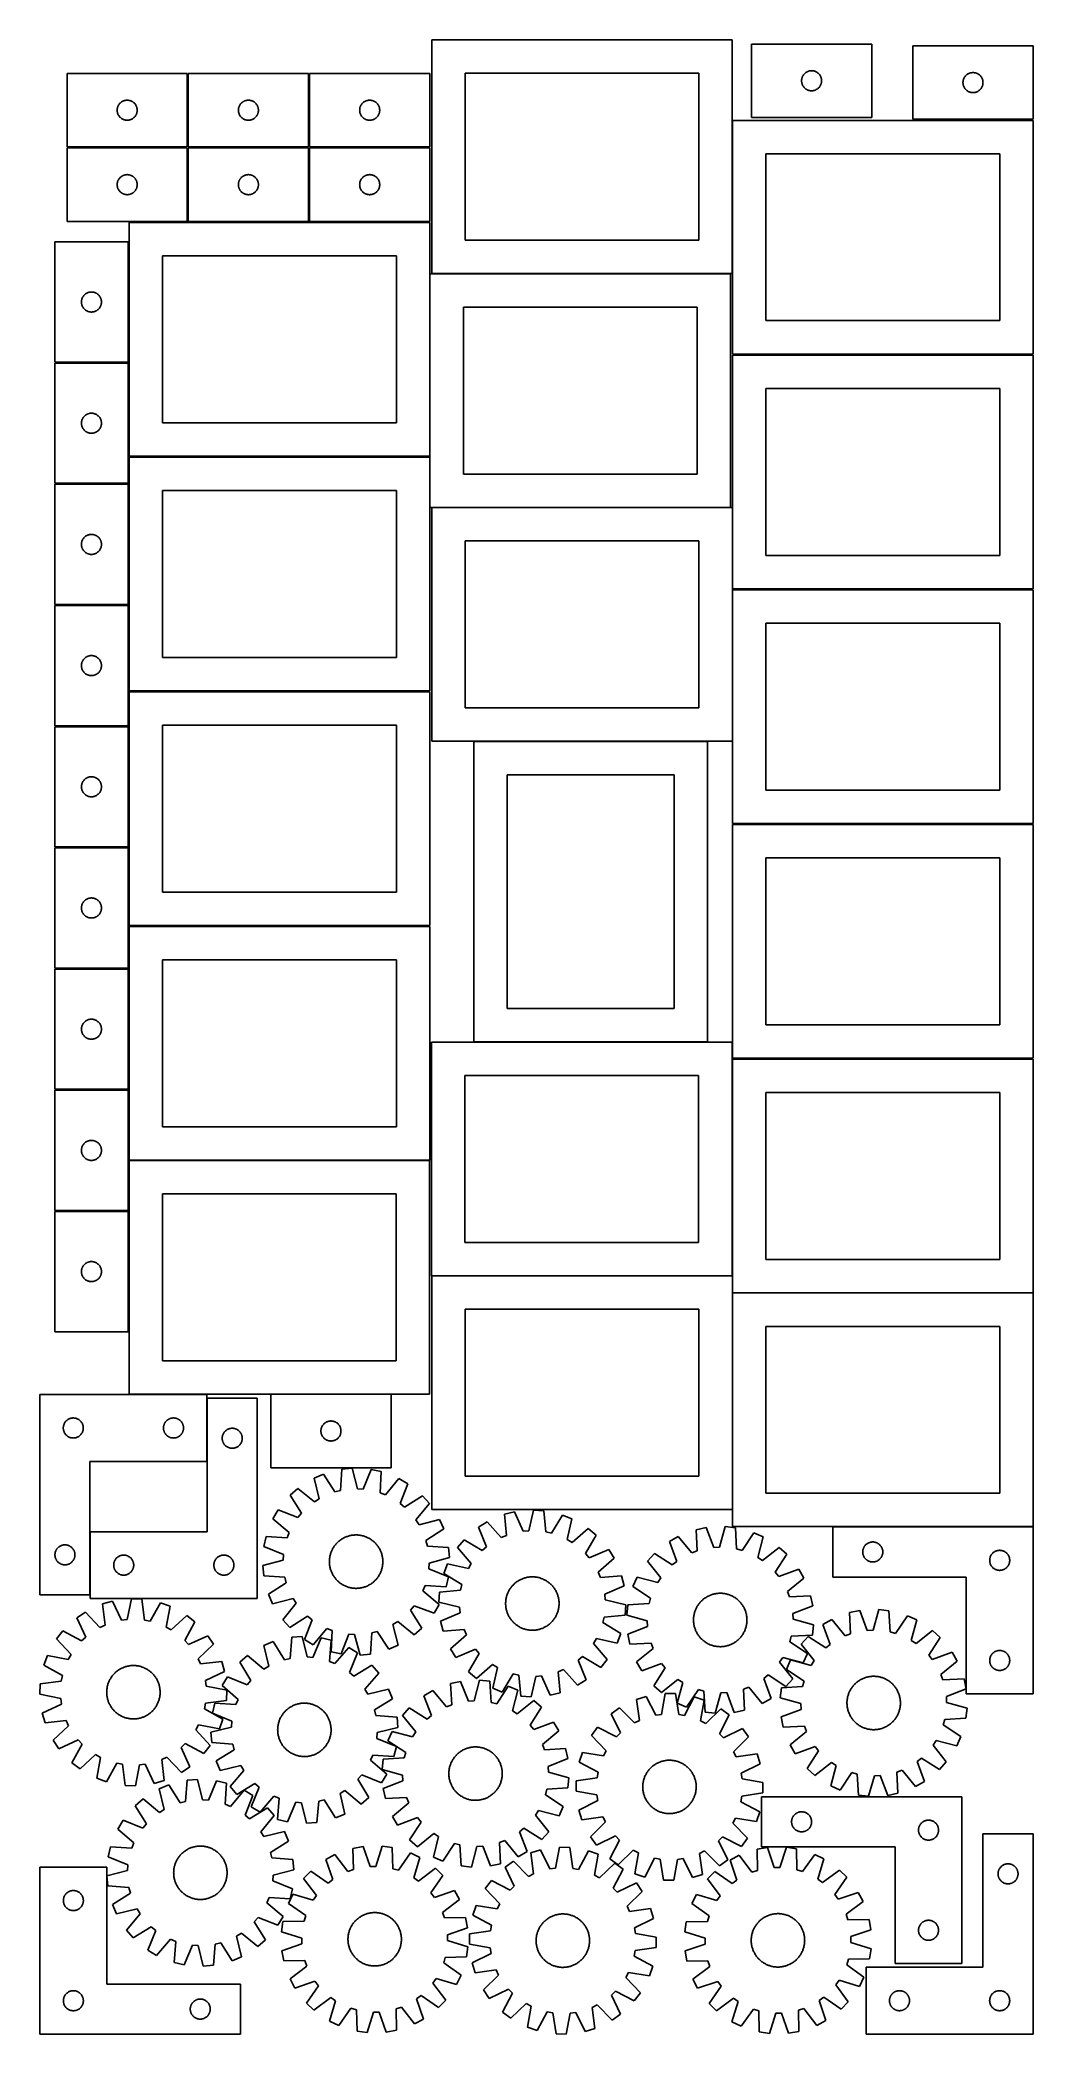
# Model space of a CAD drawing. Header units: millimetres. Extents: x 7 to 1493, y 7 to 2993.
import ezdxf

# ---------------------------------------------------------------- set-up
doc = ezdxf.new("R2010")
doc.units = ezdxf.units.MM
doc.layers.add('CUT', color=7, linetype='CONTINUOUS', true_color=0x000000)

msp = doc.modelspace()

# ---------------------------------------------------------------- linework, layer by layer
at = {"layer": 'CUT'}
for p, q in [((1043.104589, 2993.473477), (593.104589, 2993.473477)), ((593.104589, 2993.473477), (593.104589, 2643.473477)), ((1043.104589, 2643.473477), (1043.104589, 2993.473477)), ((1251.81436, 2987.277162), (1071.81436, 2987.277162)), ((1071.81436, 2987.277162), (1071.81436, 2877.277162)), ((1251.81436, 2877.277162), (1251.81436, 2987.277162)), ((1493.475218, 2984.484681), (1313.475218, 2984.484681)), ((1313.475218, 2984.484681), (1313.475218, 2874.484681)), ((1493.475218, 2874.484681), (1493.475218, 2984.484681)), ((227.192931, 2943.137757), (47.192931, 2943.137757)), ((47.192931, 2943.137757), (47.192931, 2833.137757)), ((227.192931, 2833.137757), (227.192931, 2943.137757)), ((408.717708, 2943.137762), (228.717708, 2943.137762)), ((228.717708, 2943.137762), (228.717708, 2833.137762)), ((408.717708, 2833.137762), (408.717708, 2943.137762)), ((590.24243, 2943.137757), (410.24243, 2943.137757)), ((410.24243, 2943.137757), (410.24243, 2833.137757)), ((590.24243, 2833.137757), (590.24243, 2943.137757)), ((993.104589, 2943.473477), (643.104589, 2943.473477)), ((643.104589, 2943.473477), (643.104589, 2693.473477)), ((993.104589, 2693.473477), (993.104589, 2943.473477)), ((1146.81436, 2932.277162), (1146.834249, 2933.049343)), ((1146.834249, 2931.50498), (1146.81436, 2932.277162)), ((1146.834249, 2933.049343), (1146.893862, 2933.819477)), ((1146.893862, 2930.734847), (1146.834249, 2931.50498)), ((1146.893862, 2933.819477), (1146.993042, 2934.58552)), ((1146.993042, 2929.968803), (1146.893862, 2930.734847)), ((1146.993042, 2934.58552), (1147.131525, 2935.345443)), ((1147.131525, 2929.208881), (1146.993042, 2929.968803)), ((1147.131525, 2935.345443), (1147.308944, 2936.097228)), ((1147.308944, 2928.457095), (1147.131525, 2929.208881)), ((1147.308944, 2936.097228), (1147.52483, 2936.838884)), ((1147.52483, 2927.715439), (1147.308944, 2928.457095)), ((1147.52483, 2936.838884), (1147.778608, 2937.568443)), ((1147.778608, 2926.98588), (1147.52483, 2927.715439)), ((1147.778608, 2937.568443), (1148.069607, 2938.28397)), ((1148.069607, 2938.28397), (1148.397054, 2938.983568)), ((1148.397054, 2938.983568), (1148.760082, 2939.665383)), ((1148.760082, 2939.665383), (1149.157727, 2940.327604)), ((1149.157727, 2940.327604), (1149.588935, 2940.968478)), ((1149.588935, 2940.968478), (1150.052563, 2941.586304)), ((1150.052563, 2941.586304), (1150.547381, 2942.179443)), ((1150.547381, 2942.179443), (1151.072077, 2942.746324)), ((1151.072077, 2942.746324), (1151.62526, 2943.285442)), ((1151.62526, 2943.285442), (1152.205463, 2943.795368)), ((1152.205463, 2943.795368), (1152.811146, 2944.27475)), ((1152.811146, 2944.27475), (1153.440704, 2944.722317)), ((1153.440704, 2944.722317), (1154.092468, 2945.136881)), ((1154.092468, 2945.136881), (1154.764709, 2945.517344)), ((1154.764709, 2945.517344), (1155.455644, 2945.862696)), ((1155.455644, 2945.862696), (1156.163442, 2946.172021)), ((1156.163442, 2946.172021), (1156.886225, 2946.4445)), ((1156.886225, 2946.4445), (1157.622076, 2946.67941)), ((1157.622076, 2946.67941), (1158.369044, 2946.876127)), ((1158.369044, 2946.876127), (1159.125149, 2947.034131)), ((1159.125149, 2947.034131), (1159.888385, 2947.153002)), ((1159.888385, 2947.153002), (1160.656728, 2947.232424)), ((1160.656728, 2947.232424), (1161.428142, 2947.272189)), ((1161.428142, 2947.272189), (1162.200579, 2947.272189)), ((1162.200579, 2947.272189), (1162.971992, 2947.232424)), ((1162.971992, 2947.232424), (1163.740336, 2947.153002)), ((1163.740336, 2947.153002), (1164.503572, 2947.034131)), ((1164.503572, 2947.034131), (1165.259676, 2946.876127)), ((1165.259676, 2946.876127), (1166.006645, 2946.67941)), ((1166.006645, 2946.67941), (1166.742496, 2946.4445)), ((1166.742496, 2946.4445), (1167.465279, 2946.172021)), ((1167.465279, 2946.172021), (1168.173076, 2945.862696)), ((1168.173076, 2945.862696), (1168.864011, 2945.517344)), ((1168.864011, 2945.517344), (1169.536252, 2945.136881)), ((1169.536252, 2945.136881), (1170.188016, 2944.722317)), ((1170.188016, 2944.722317), (1170.817574, 2944.27475)), ((1170.817574, 2944.27475), (1171.423258, 2943.795368)), ((1171.423258, 2943.795368), (1172.00346, 2943.285442)), ((1172.00346, 2943.285442), (1172.556643, 2942.746324)), ((1172.556643, 2942.746324), (1173.081339, 2942.179443)), ((1173.081339, 2942.179443), (1173.576157, 2941.586304)), ((1173.576157, 2941.586304), (1174.039785, 2940.968478)), ((1174.039785, 2940.968478), (1174.470994, 2940.327604)), ((1174.470994, 2940.327604), (1174.868639, 2939.665383)), ((1174.868639, 2939.665383), (1175.231666, 2938.983568)), ((1175.231666, 2938.983568), (1175.559114, 2938.28397)), ((1175.559114, 2938.28397), (1175.850113, 2937.568443)), ((1175.850113, 2937.568443), (1176.103891, 2936.838884)), ((1176.103891, 2927.715439), (1175.850113, 2926.98588)), ((1176.103891, 2936.838884), (1176.319776, 2936.097228)), ((1176.319776, 2928.457095), (1176.103891, 2927.715439)), ((1176.319776, 2936.097228), (1176.497196, 2935.345443)), ((1176.497196, 2929.208881), (1176.319776, 2928.457095)), ((1176.497196, 2935.345443), (1176.635679, 2934.58552)), ((1176.635679, 2929.968803), (1176.497196, 2929.208881)), ((1176.635679, 2934.58552), (1176.734858, 2933.819477)), ((1176.734858, 2930.734847), (1176.635679, 2929.968803)), ((1176.734858, 2933.819477), (1176.794472, 2933.049343)), ((1176.794472, 2931.50498), (1176.734858, 2930.734847)), ((1176.794472, 2933.049343), (1176.81436, 2932.277162)), ((1176.81436, 2932.277162), (1176.794472, 2931.50498)), ((1388.475218, 2929.484681), (1388.495107, 2930.256862)), ((1388.495107, 2928.7125), (1388.475218, 2929.484681)), ((1388.495107, 2930.256862), (1388.55472, 2931.026996)), ((1388.55472, 2927.942366), (1388.495107, 2928.7125)), ((1388.55472, 2931.026996), (1388.6539, 2931.79304)), ((1388.6539, 2927.176322), (1388.55472, 2927.942366)), ((1388.6539, 2931.79304), (1388.792383, 2932.552962)), ((1388.792383, 2926.4164), (1388.6539, 2927.176322)), ((1388.792383, 2932.552962), (1388.969803, 2933.304748)), ((1388.969803, 2933.304748), (1389.185688, 2934.046404)), ((1389.185688, 2934.046404), (1389.439466, 2934.775962)), ((1389.439466, 2934.775962), (1389.730465, 2935.49149)), ((1389.730465, 2935.49149), (1390.057912, 2936.191088)), ((1390.057912, 2936.191088), (1390.42094, 2936.872902)), ((1390.42094, 2936.872902), (1390.818585, 2937.535124)), ((1390.818585, 2937.535124), (1391.249793, 2938.175998)), ((1391.249793, 2938.175998), (1391.713421, 2938.793823)), ((1391.713421, 2938.793823), (1392.208239, 2939.386963)), ((1392.208239, 2939.386963), (1392.732936, 2939.953843)), ((1392.732936, 2939.953843), (1393.286118, 2940.492962)), ((1393.286118, 2940.492962), (1393.866321, 2941.002888)), ((1393.866321, 2941.002888), (1394.472004, 2941.48227)), ((1394.472004, 2941.48227), (1395.101563, 2941.929836)), ((1395.101563, 2941.929836), (1395.753326, 2942.344401)), ((1395.753326, 2942.344401), (1396.425567, 2942.724863)), ((1396.425567, 2942.724863), (1397.116503, 2943.070215)), ((1397.116503, 2943.070215), (1397.8243, 2943.379541)), ((1397.8243, 2943.379541), (1398.547083, 2943.65202)), ((1398.547083, 2943.65202), (1399.282934, 2943.886929)), ((1399.282934, 2943.886929), (1400.029902, 2944.083647)), ((1400.029902, 2944.083647), (1400.786007, 2944.24165)), ((1400.786007, 2944.24165), (1401.549243, 2944.360521)), ((1401.549243, 2944.360521), (1402.317586, 2944.439944)), ((1402.317586, 2944.439944), (1403.089, 2944.479708)), ((1403.089, 2944.479708), (1403.861437, 2944.479708)), ((1403.861437, 2944.479708), (1404.63285, 2944.439944)), ((1404.63285, 2944.439944), (1405.401194, 2944.360521)), ((1405.401194, 2944.360521), (1406.16443, 2944.24165)), ((1406.16443, 2944.24165), (1406.920535, 2944.083647)), ((1406.920535, 2944.083647), (1407.667503, 2943.886929)), ((1407.667503, 2943.886929), (1408.403354, 2943.65202)), ((1408.403354, 2943.65202), (1409.126137, 2943.379541)), ((1409.126137, 2943.379541), (1409.833934, 2943.070215)), ((1409.833934, 2943.070215), (1410.52487, 2942.724863)), ((1410.52487, 2942.724863), (1411.19711, 2942.344401)), ((1411.19711, 2942.344401), (1411.848874, 2941.929836)), ((1411.848874, 2941.929836), (1412.478433, 2941.48227)), ((1412.478433, 2941.48227), (1413.084116, 2941.002888)), ((1413.084116, 2941.002888), (1413.664318, 2940.492962)), ((1413.664318, 2940.492962), (1414.217501, 2939.953843)), ((1414.217501, 2939.953843), (1414.742197, 2939.386963)), ((1414.742197, 2939.386963), (1415.237015, 2938.793823)), ((1415.237015, 2938.793823), (1415.700643, 2938.175998)), ((1415.700643, 2938.175998), (1416.131852, 2937.535124)), ((1416.131852, 2937.535124), (1416.529497, 2936.872902)), ((1416.529497, 2936.872902), (1416.892525, 2936.191088)), ((1416.892525, 2936.191088), (1417.219972, 2935.49149)), ((1417.219972, 2935.49149), (1417.510971, 2934.775962)), ((1417.510971, 2934.775962), (1417.764749, 2934.046404)), ((1417.764749, 2934.046404), (1417.980634, 2933.304748)), ((1417.980634, 2933.304748), (1418.158054, 2932.552962)), ((1418.158054, 2932.552962), (1418.296537, 2931.79304)), ((1418.296537, 2927.176322), (1418.158054, 2926.4164)), ((1418.296537, 2931.79304), (1418.395717, 2931.026996)), ((1418.395717, 2927.942366), (1418.296537, 2927.176322)), ((1418.395717, 2931.026996), (1418.45533, 2930.256862)), ((1418.45533, 2928.7125), (1418.395717, 2927.942366)), ((1418.45533, 2930.256862), (1418.475218, 2929.484681)), ((1418.475218, 2929.484681), (1418.45533, 2928.7125)), ((124.967506, 2896.829074), (125.431134, 2897.446899)), ((125.431134, 2897.446899), (125.925952, 2898.040039)), ((125.925952, 2898.040039), (126.450648, 2898.60692)), ((126.450648, 2898.60692), (127.003831, 2899.146038)), ((127.003831, 2899.146038), (127.584033, 2899.655964)), ((127.584033, 2899.655964), (128.189717, 2900.135346)), ((128.189717, 2900.135346), (128.819275, 2900.582912)), ((128.819275, 2900.582912), (129.471039, 2900.997477)), ((129.471039, 2900.997477), (130.14328, 2901.377939)), ((130.14328, 2901.377939), (130.834215, 2901.723291)), ((130.834215, 2901.723291), (131.542012, 2902.032617)), ((131.542012, 2902.032617), (132.264795, 2902.305096)), ((132.264795, 2902.305096), (133.000646, 2902.540005)), ((133.000646, 2902.540005), (133.747615, 2902.736723)), ((133.747615, 2902.736723), (134.503719, 2902.894727)), ((134.503719, 2902.894727), (135.266955, 2903.013597)), ((135.266955, 2903.013597), (136.035299, 2903.09302)), ((136.035299, 2903.09302), (136.806712, 2903.132784)), ((136.806712, 2903.132784), (137.57915, 2903.132784)), ((137.57915, 2903.132784), (138.350563, 2903.09302)), ((138.350563, 2903.09302), (139.118906, 2903.013597)), ((139.118906, 2903.013597), (139.882142, 2902.894727)), ((139.882142, 2902.894727), (140.638247, 2902.736723)), ((140.638247, 2902.736723), (141.385215, 2902.540005)), ((141.385215, 2902.540005), (142.121067, 2902.305096)), ((142.121067, 2902.305096), (142.843849, 2902.032617)), ((142.843849, 2902.032617), (143.551647, 2901.723291)), ((143.551647, 2901.723291), (144.242582, 2901.377939)), ((144.242582, 2901.377939), (144.914823, 2900.997477)), ((144.914823, 2900.997477), (145.566587, 2900.582912)), ((145.566587, 2900.582912), (146.196145, 2900.135346)), ((146.196145, 2900.135346), (146.801828, 2899.655964)), ((146.801828, 2899.655964), (147.382031, 2899.146038)), ((147.382031, 2899.146038), (147.935214, 2898.60692)), ((147.935214, 2898.60692), (148.45991, 2898.040039)), ((148.45991, 2898.040039), (148.954728, 2897.446899)), ((148.954728, 2897.446899), (149.418356, 2896.829074)), ((306.492283, 2896.829079), (306.955911, 2897.446904)), ((306.955911, 2897.446904), (307.450729, 2898.040044)), ((307.450729, 2898.040044), (307.975425, 2898.606925)), ((307.975425, 2898.606925), (308.528608, 2899.146043)), ((308.528608, 2899.146043), (309.10881, 2899.655969)), ((309.10881, 2899.655969), (309.714494, 2900.135351)), ((309.714494, 2900.135351), (310.344052, 2900.582917)), ((310.344052, 2900.582917), (310.995816, 2900.997482)), ((310.995816, 2900.997482), (311.668057, 2901.377944)), ((311.668057, 2901.377944), (312.358992, 2901.723296)), ((312.358992, 2901.723296), (313.06679, 2902.032622)), ((313.06679, 2902.032622), (313.789572, 2902.305101)), ((313.789572, 2902.305101), (314.525423, 2902.54001)), ((314.525423, 2902.54001), (315.272392, 2902.736728)), ((315.272392, 2902.736728), (316.028497, 2902.894732)), ((316.028497, 2902.894732), (316.791733, 2903.013602)), ((316.791733, 2903.013602), (317.560076, 2903.093025)), ((317.560076, 2903.093025), (318.331489, 2903.132789)), ((318.331489, 2903.132789), (319.103927, 2903.132789)), ((319.103927, 2903.132789), (319.87534, 2903.093025)), ((319.87534, 2903.093025), (320.643683, 2903.013602)), ((320.643683, 2903.013602), (321.406919, 2902.894732)), ((321.406919, 2902.894732), (322.163024, 2902.736728)), ((322.163024, 2902.736728), (322.909993, 2902.54001)), ((322.909993, 2902.54001), (323.645844, 2902.305101)), ((323.645844, 2902.305101), (324.368626, 2902.032622)), ((324.368626, 2902.032622), (325.076424, 2901.723296)), ((325.076424, 2901.723296), (325.767359, 2901.377944)), ((325.767359, 2901.377944), (326.4396, 2900.997482)), ((326.4396, 2900.997482), (327.091364, 2900.582917)), ((327.091364, 2900.582917), (327.720922, 2900.135351)), ((327.720922, 2900.135351), (328.326606, 2899.655969)), ((328.326606, 2899.655969), (328.906808, 2899.146043)), ((328.906808, 2899.146043), (329.459991, 2898.606925)), ((329.459991, 2898.606925), (329.984687, 2898.040044)), ((329.984687, 2898.040044), (330.479505, 2897.446904)), ((330.479505, 2897.446904), (330.943133, 2896.829079)), ((488.017005, 2896.829074), (488.480633, 2897.446899)), ((488.480633, 2897.446899), (488.975451, 2898.040039)), ((488.975451, 2898.040039), (489.500147, 2898.60692)), ((489.500147, 2898.60692), (490.05333, 2899.146038)), ((490.05333, 2899.146038), (490.633533, 2899.655964)), ((490.633533, 2899.655964), (491.239216, 2900.135346)), ((491.239216, 2900.135346), (491.868774, 2900.582912)), ((491.868774, 2900.582912), (492.520538, 2900.997477)), ((492.520538, 2900.997477), (493.192779, 2901.377939)), ((493.192779, 2901.377939), (493.883714, 2901.723291)), ((493.883714, 2901.723291), (494.591512, 2902.032617)), ((494.591512, 2902.032617), (495.314295, 2902.305096)), ((495.314295, 2902.305096), (496.050146, 2902.540005)), ((496.050146, 2902.540005), (496.797114, 2902.736723)), ((496.797114, 2902.736723), (497.553219, 2902.894727)), ((497.553219, 2902.894727), (498.316455, 2903.013597)), ((498.316455, 2903.013597), (499.084798, 2903.09302)), ((499.084798, 2903.09302), (499.856212, 2903.132784)), ((499.856212, 2903.132784), (500.628649, 2903.132784)), ((500.628649, 2903.132784), (501.400062, 2903.09302)), ((501.400062, 2903.09302), (502.168406, 2903.013597)), ((502.168406, 2903.013597), (502.931642, 2902.894727)), ((502.931642, 2902.894727), (503.687746, 2902.736723)), ((503.687746, 2902.736723), (504.434715, 2902.540005)), ((504.434715, 2902.540005), (505.170566, 2902.305096)), ((505.170566, 2902.305096), (505.893349, 2902.032617)), ((505.893349, 2902.032617), (506.601146, 2901.723291)), ((506.601146, 2901.723291), (507.292081, 2901.377939)), ((507.292081, 2901.377939), (507.964322, 2900.997477)), ((507.964322, 2900.997477), (508.616086, 2900.582912)), ((508.616086, 2900.582912), (509.245645, 2900.135346)), ((509.245645, 2900.135346), (509.851328, 2899.655964)), ((509.851328, 2899.655964), (510.43153, 2899.146038)), ((510.43153, 2899.146038), (510.984713, 2898.60692)), ((510.984713, 2898.60692), (511.509409, 2898.040039)), ((511.509409, 2898.040039), (512.004227, 2897.446899)), ((512.004227, 2897.446899), (512.467855, 2896.829074)), ((1148.069607, 2926.270353), (1147.778608, 2926.98588)), ((1148.397054, 2925.570755), (1148.069607, 2926.270353)), ((1148.760082, 2924.888941), (1148.397054, 2925.570755)), ((1149.157727, 2924.226719), (1148.760082, 2924.888941)), ((1149.588935, 2923.585845), (1149.157727, 2924.226719)), ((1150.052563, 2922.968019), (1149.588935, 2923.585845)), ((1150.547381, 2922.37488), (1150.052563, 2922.968019)), ((1151.072077, 2921.807999), (1150.547381, 2922.37488)), ((1151.62526, 2921.268881), (1151.072077, 2921.807999)), ((1152.205463, 2920.758955), (1151.62526, 2921.268881)), ((1152.811146, 2920.279573), (1152.205463, 2920.758955)), ((1153.440704, 2919.832006), (1152.811146, 2920.279573)), ((1154.092468, 2919.417442), (1153.440704, 2919.832006)), ((1154.764709, 2919.03698), (1154.092468, 2919.417442)), ((1155.455644, 2918.691628), (1154.764709, 2919.03698)), ((1156.163442, 2918.382302), (1155.455644, 2918.691628)), ((1156.886225, 2918.109823), (1156.163442, 2918.382302)), ((1157.622076, 2917.874913), (1156.886225, 2918.109823)), ((1158.369044, 2917.678196), (1157.622076, 2917.874913)), ((1159.125149, 2917.520192), (1158.369044, 2917.678196)), ((1159.888385, 2917.401321), (1159.125149, 2917.520192)), ((1160.656728, 2917.321899), (1159.888385, 2917.401321)), ((1161.428142, 2917.282135), (1160.656728, 2917.321899)), ((1162.200579, 2917.282135), (1161.428142, 2917.282135)), ((1162.971992, 2917.321899), (1162.200579, 2917.282135)), ((1163.740336, 2917.401321), (1162.971992, 2917.321899)), ((1164.503572, 2917.520192), (1163.740336, 2917.401321)), ((1165.259676, 2917.678196), (1164.503572, 2917.520192)), ((1166.006645, 2917.874913), (1165.259676, 2917.678196)), ((1166.742496, 2918.109823), (1166.006645, 2917.874913)), ((1167.465279, 2918.382302), (1166.742496, 2918.109823)), ((1168.173076, 2918.691628), (1167.465279, 2918.382302)), ((1168.864011, 2919.03698), (1168.173076, 2918.691628)), ((1169.536252, 2919.417442), (1168.864011, 2919.03698)), ((1170.188016, 2919.832006), (1169.536252, 2919.417442)), ((1170.817574, 2920.279573), (1170.188016, 2919.832006)), ((1171.423258, 2920.758955), (1170.817574, 2920.279573)), ((1172.00346, 2921.268881), (1171.423258, 2920.758955)), ((1172.556643, 2921.807999), (1172.00346, 2921.268881)), ((1173.081339, 2922.37488), (1172.556643, 2921.807999)), ((1173.576157, 2922.968019), (1173.081339, 2922.37488)), ((1174.039785, 2923.585845), (1173.576157, 2922.968019)), ((1174.470994, 2924.226719), (1174.039785, 2923.585845)), ((1174.868639, 2924.888941), (1174.470994, 2924.226719)), ((1175.231666, 2925.570755), (1174.868639, 2924.888941)), ((1175.559114, 2926.270353), (1175.231666, 2925.570755)), ((1175.850113, 2926.98588), (1175.559114, 2926.270353)), ((1388.969803, 2925.664614), (1388.792383, 2926.4164)), ((1389.185688, 2924.922959), (1388.969803, 2925.664614)), ((1389.439466, 2924.1934), (1389.185688, 2924.922959)), ((1389.730465, 2923.477873), (1389.439466, 2924.1934)), ((1390.057912, 2922.778274), (1389.730465, 2923.477873)), ((1390.42094, 2922.09646), (1390.057912, 2922.778274)), ((1390.818585, 2921.434238), (1390.42094, 2922.09646)), ((1391.249793, 2920.793365), (1390.818585, 2921.434238)), ((1391.713421, 2920.175539), (1391.249793, 2920.793365)), ((1392.208239, 2919.582399), (1391.713421, 2920.175539)), ((1392.732936, 2919.015519), (1392.208239, 2919.582399)), ((1393.286118, 2918.476401), (1392.732936, 2919.015519)), ((1393.866321, 2917.966474), (1393.286118, 2918.476401)), ((1394.472004, 2917.487092), (1393.866321, 2917.966474)), ((1395.101563, 2917.039526), (1394.472004, 2917.487092)), ((1395.753326, 2916.624962), (1395.101563, 2917.039526)), ((1396.425567, 2916.244499), (1395.753326, 2916.624962)), ((1397.116503, 2915.899147), (1396.425567, 2916.244499)), ((1397.8243, 2915.589822), (1397.116503, 2915.899147)), ((1398.547083, 2915.317343), (1397.8243, 2915.589822)), ((1399.282934, 2915.082433), (1398.547083, 2915.317343)), ((1400.029902, 2914.885715), (1399.282934, 2915.082433)), ((1400.786007, 2914.727712), (1400.029902, 2914.885715)), ((1401.549243, 2914.608841), (1400.786007, 2914.727712)), ((1402.317586, 2914.529418), (1401.549243, 2914.608841)), ((1403.089, 2914.489654), (1402.317586, 2914.529418)), ((1403.861437, 2914.489654), (1403.089, 2914.489654)), ((1404.63285, 2914.529418), (1403.861437, 2914.489654)), ((1405.401194, 2914.608841), (1404.63285, 2914.529418)), ((1406.16443, 2914.727712), (1405.401194, 2914.608841)), ((1406.920535, 2914.885715), (1406.16443, 2914.727712)), ((1407.667503, 2915.082433), (1406.920535, 2914.885715)), ((1408.403354, 2915.317343), (1407.667503, 2915.082433)), ((1409.126137, 2915.589822), (1408.403354, 2915.317343)), ((1409.833934, 2915.899147), (1409.126137, 2915.589822)), ((1410.52487, 2916.244499), (1409.833934, 2915.899147)), ((1411.19711, 2916.624962), (1410.52487, 2916.244499)), ((1411.848874, 2917.039526), (1411.19711, 2916.624962)), ((1412.478433, 2917.487092), (1411.848874, 2917.039526)), ((1413.084116, 2917.966474), (1412.478433, 2917.487092)), ((1413.664318, 2918.476401), (1413.084116, 2917.966474)), ((1414.217501, 2919.015519), (1413.664318, 2918.476401)), ((1414.742197, 2919.582399), (1414.217501, 2919.015519)), ((1415.237015, 2920.175539), (1414.742197, 2919.582399)), ((1415.700643, 2920.793365), (1415.237015, 2920.175539)), ((1416.131852, 2921.434238), (1415.700643, 2920.793365)), ((1416.529497, 2922.09646), (1416.131852, 2921.434238)), ((1416.892525, 2922.778274), (1416.529497, 2922.09646)), ((1417.219972, 2923.477873), (1416.892525, 2922.778274)), ((1417.510971, 2924.1934), (1417.219972, 2923.477873)), ((1417.764749, 2924.922959), (1417.510971, 2924.1934)), ((1417.980634, 2925.664614), (1417.764749, 2924.922959)), ((1418.158054, 2926.4164), (1417.980634, 2925.664614)), ((122.192931, 2888.137757), (122.212819, 2888.909939)), ((122.212819, 2887.365576), (122.192931, 2888.137757)), ((122.212819, 2888.909939), (122.272433, 2889.680072)), ((122.272433, 2886.595442), (122.212819, 2887.365576)), ((122.272433, 2889.680072), (122.371612, 2890.446116)), ((122.371612, 2885.829399), (122.272433, 2886.595442)), ((122.371612, 2890.446116), (122.510096, 2891.206038)), ((122.510096, 2885.069476), (122.371612, 2885.829399)), ((122.510096, 2891.206038), (122.687515, 2891.957824)), ((122.687515, 2884.31769), (122.510096, 2885.069476)), ((122.687515, 2891.957824), (122.9034, 2892.69948)), ((122.9034, 2883.576035), (122.687515, 2884.31769)), ((122.9034, 2892.69948), (123.157179, 2893.429039)), ((123.157179, 2882.846476), (122.9034, 2883.576035)), ((123.157179, 2893.429039), (123.448177, 2894.144566)), ((123.448177, 2882.130949), (123.157179, 2882.846476)), ((123.448177, 2894.144566), (123.775625, 2894.844164)), ((123.775625, 2881.43135), (123.448177, 2882.130949)), ((123.775625, 2894.844164), (124.138652, 2895.525978)), ((124.138652, 2880.749536), (123.775625, 2881.43135)), ((124.138652, 2895.525978), (124.536297, 2896.1882)), ((124.536297, 2880.087314), (124.138652, 2880.749536)), ((124.536297, 2896.1882), (124.967506, 2896.829074)), ((124.967506, 2879.446441), (124.536297, 2880.087314)), ((125.431134, 2878.828615), (124.967506, 2879.446441)), ((125.925952, 2878.235475), (125.431134, 2878.828615)), ((126.450648, 2877.668595), (125.925952, 2878.235475)), ((127.003831, 2877.129477), (126.450648, 2877.668595)), ((127.584033, 2876.619551), (127.003831, 2877.129477)), ((128.189717, 2876.140169), (127.584033, 2876.619551)), ((128.819275, 2875.692602), (128.189717, 2876.140169)), ((129.471039, 2875.278038), (128.819275, 2875.692602)), ((130.14328, 2874.897575), (129.471039, 2875.278038)), ((130.834215, 2874.552223), (130.14328, 2874.897575)), ((131.542012, 2874.242898), (130.834215, 2874.552223)), ((132.264795, 2873.970419), (131.542012, 2874.242898)), ((133.000646, 2873.735509), (132.264795, 2873.970419)), ((133.747615, 2873.538792), (133.000646, 2873.735509)), ((134.503719, 2873.380788), (133.747615, 2873.538792)), ((135.266955, 2873.261917), (134.503719, 2873.380788)), ((136.035299, 2873.182494), (135.266955, 2873.261917)), ((136.806712, 2873.14273), (136.035299, 2873.182494)), ((137.57915, 2873.14273), (136.806712, 2873.14273)), ((138.350563, 2873.182494), (137.57915, 2873.14273)), ((139.118906, 2873.261917), (138.350563, 2873.182494)), ((139.882142, 2873.380788), (139.118906, 2873.261917)), ((140.638247, 2873.538792), (139.882142, 2873.380788)), ((141.385215, 2873.735509), (140.638247, 2873.538792)), ((142.121067, 2873.970419), (141.385215, 2873.735509)), ((142.843849, 2874.242898), (142.121067, 2873.970419)), ((143.551647, 2874.552223), (142.843849, 2874.242898)), ((144.242582, 2874.897575), (143.551647, 2874.552223)), ((144.914823, 2875.278038), (144.242582, 2874.897575)), ((145.566587, 2875.692602), (144.914823, 2875.278038)), ((146.196145, 2876.140169), (145.566587, 2875.692602)), ((146.801828, 2876.619551), (146.196145, 2876.140169)), ((147.382031, 2877.129477), (146.801828, 2876.619551)), ((147.935214, 2877.668595), (147.382031, 2877.129477)), ((148.45991, 2878.235475), (147.935214, 2877.668595)), ((148.954728, 2878.828615), (148.45991, 2878.235475)), ((149.418356, 2879.446441), (148.954728, 2878.828615)), ((149.418356, 2896.829074), (149.849564, 2896.1882)), ((149.849564, 2880.087314), (149.418356, 2879.446441)), ((149.849564, 2896.1882), (150.247209, 2895.525978)), ((150.247209, 2880.749536), (149.849564, 2880.087314)), ((150.247209, 2895.525978), (150.610237, 2894.844164)), ((150.610237, 2881.43135), (150.247209, 2880.749536)), ((150.610237, 2894.844164), (150.937684, 2894.144566)), ((150.937684, 2882.130949), (150.610237, 2881.43135)), ((150.937684, 2894.144566), (151.228683, 2893.429039)), ((151.228683, 2882.846476), (150.937684, 2882.130949)), ((151.228683, 2893.429039), (151.482462, 2892.69948)), ((151.482462, 2883.576035), (151.228683, 2882.846476)), ((151.482462, 2892.69948), (151.698347, 2891.957824)), ((151.698347, 2884.31769), (151.482462, 2883.576035)), ((151.698347, 2891.957824), (151.875766, 2891.206038)), ((151.875766, 2885.069476), (151.698347, 2884.31769)), ((151.875766, 2891.206038), (152.014249, 2890.446116)), ((152.014249, 2885.829399), (151.875766, 2885.069476)), ((152.014249, 2890.446116), (152.113429, 2889.680072)), ((152.113429, 2886.595442), (152.014249, 2885.829399)), ((152.113429, 2889.680072), (152.173042, 2888.909939)), ((152.173042, 2887.365576), (152.113429, 2886.595442)), ((152.173042, 2888.909939), (152.192931, 2888.137757)), ((152.192931, 2888.137757), (152.173042, 2887.365576)), ((303.717708, 2888.137762), (303.737597, 2888.909944)), ((303.737597, 2887.365581), (303.717708, 2888.137762)), ((303.737597, 2888.909944), (303.79721, 2889.680077)), ((303.79721, 2886.595447), (303.737597, 2887.365581)), ((303.79721, 2889.680077), (303.89639, 2890.446121)), ((303.89639, 2885.829404), (303.79721, 2886.595447)), ((303.89639, 2890.446121), (304.034873, 2891.206043)), ((304.034873, 2885.069481), (303.89639, 2885.829404)), ((304.034873, 2891.206043), (304.212292, 2891.957829)), ((304.212292, 2884.317695), (304.034873, 2885.069481)), ((304.212292, 2891.957829), (304.428177, 2892.699485)), ((304.428177, 2883.57604), (304.212292, 2884.317695)), ((304.428177, 2892.699485), (304.681956, 2893.429044)), ((304.681956, 2882.846481), (304.428177, 2883.57604)), ((304.681956, 2893.429044), (304.972954, 2894.144571)), ((304.972954, 2882.130954), (304.681956, 2882.846481)), ((304.972954, 2894.144571), (305.300402, 2894.844169)), ((305.300402, 2881.431355), (304.972954, 2882.130954)), ((305.300402, 2894.844169), (305.663429, 2895.525983)), ((305.663429, 2880.749541), (305.300402, 2881.431355)), ((305.663429, 2895.525983), (306.061075, 2896.188205)), ((306.061075, 2880.087319), (305.663429, 2880.749541)), ((306.061075, 2896.188205), (306.492283, 2896.829079)), ((306.492283, 2879.446446), (306.061075, 2880.087319)), ((306.955911, 2878.82862), (306.492283, 2879.446446)), ((307.450729, 2878.23548), (306.955911, 2878.82862)), ((307.975425, 2877.6686), (307.450729, 2878.23548)), ((308.528608, 2877.129482), (307.975425, 2877.6686)), ((309.10881, 2876.619556), (308.528608, 2877.129482)), ((309.714494, 2876.140174), (309.10881, 2876.619556)), ((310.344052, 2875.692607), (309.714494, 2876.140174)), ((310.995816, 2875.278043), (310.344052, 2875.692607)), ((311.668057, 2874.89758), (310.995816, 2875.278043)), ((312.358992, 2874.552228), (311.668057, 2874.89758)), ((313.06679, 2874.242903), (312.358992, 2874.552228)), ((313.789572, 2873.970424), (313.06679, 2874.242903)), ((314.525423, 2873.735514), (313.789572, 2873.970424)), ((315.272392, 2873.538797), (314.525423, 2873.735514)), ((316.028497, 2873.380793), (315.272392, 2873.538797)), ((316.791733, 2873.261922), (316.028497, 2873.380793)), ((317.560076, 2873.182499), (316.791733, 2873.261922)), ((318.331489, 2873.142735), (317.560076, 2873.182499)), ((319.103927, 2873.142735), (318.331489, 2873.142735)), ((319.87534, 2873.182499), (319.103927, 2873.142735)), ((320.643683, 2873.261922), (319.87534, 2873.182499)), ((321.406919, 2873.380793), (320.643683, 2873.261922)), ((322.163024, 2873.538797), (321.406919, 2873.380793)), ((322.909993, 2873.735514), (322.163024, 2873.538797)), ((323.645844, 2873.970424), (322.909993, 2873.735514)), ((324.368626, 2874.242903), (323.645844, 2873.970424)), ((325.076424, 2874.552228), (324.368626, 2874.242903)), ((325.767359, 2874.89758), (325.076424, 2874.552228)), ((326.4396, 2875.278043), (325.767359, 2874.89758)), ((327.091364, 2875.692607), (326.4396, 2875.278043)), ((327.720922, 2876.140174), (327.091364, 2875.692607)), ((328.326606, 2876.619556), (327.720922, 2876.140174)), ((328.906808, 2877.129482), (328.326606, 2876.619556)), ((329.459991, 2877.6686), (328.906808, 2877.129482)), ((329.984687, 2878.23548), (329.459991, 2877.6686)), ((330.479505, 2878.82862), (329.984687, 2878.23548)), ((330.943133, 2879.446446), (330.479505, 2878.82862)), ((330.943133, 2896.829079), (331.374341, 2896.188205)), ((331.374341, 2880.087319), (330.943133, 2879.446446)), ((331.374341, 2896.188205), (331.771987, 2895.525983)), ((331.771987, 2880.749541), (331.374341, 2880.087319)), ((331.771987, 2895.525983), (332.135014, 2894.844169)), ((332.135014, 2881.431355), (331.771987, 2880.749541)), ((332.135014, 2894.844169), (332.462462, 2894.144571)), ((332.462462, 2882.130954), (332.135014, 2881.431355)), ((332.462462, 2894.144571), (332.75346, 2893.429044)), ((332.75346, 2882.846481), (332.462462, 2882.130954)), ((332.75346, 2893.429044), (333.007239, 2892.699485)), ((333.007239, 2883.57604), (332.75346, 2882.846481)), ((333.007239, 2892.699485), (333.223124, 2891.957829)), ((333.223124, 2884.317695), (333.007239, 2883.57604)), ((333.223124, 2891.957829), (333.400543, 2891.206043)), ((333.400543, 2885.069481), (333.223124, 2884.317695)), ((333.400543, 2891.206043), (333.539026, 2890.446121)), ((333.539026, 2885.829404), (333.400543, 2885.069481)), ((333.539026, 2890.446121), (333.638206, 2889.680077)), ((333.638206, 2886.595447), (333.539026, 2885.829404)), ((333.638206, 2889.680077), (333.697819, 2888.909944)), ((333.697819, 2887.365581), (333.638206, 2886.595447)), ((333.697819, 2888.909944), (333.717708, 2888.137762)), ((333.717708, 2888.137762), (333.697819, 2887.365581)), ((485.24243, 2888.137757), (485.262319, 2888.909939)), ((485.262319, 2887.365576), (485.24243, 2888.137757)), ((485.262319, 2888.909939), (485.321932, 2889.680072)), ((485.321932, 2886.595442), (485.262319, 2887.365576)), ((485.321932, 2889.680072), (485.421112, 2890.446116)), ((485.421112, 2885.829399), (485.321932, 2886.595442)), ((485.421112, 2890.446116), (485.559595, 2891.206038)), ((485.559595, 2885.069476), (485.421112, 2885.829399)), ((485.559595, 2891.206038), (485.737014, 2891.957824)), ((485.737014, 2884.31769), (485.559595, 2885.069476)), ((485.737014, 2891.957824), (485.9529, 2892.69948)), ((485.9529, 2883.576035), (485.737014, 2884.31769)), ((485.9529, 2892.69948), (486.206678, 2893.429039)), ((486.206678, 2882.846476), (485.9529, 2883.576035)), ((486.206678, 2893.429039), (486.497677, 2894.144566)), ((486.497677, 2882.130949), (486.206678, 2882.846476)), ((486.497677, 2894.144566), (486.825124, 2894.844164)), ((486.825124, 2881.43135), (486.497677, 2882.130949)), ((486.825124, 2894.844164), (487.188152, 2895.525978)), ((487.188152, 2880.749536), (486.825124, 2881.43135)), ((487.188152, 2895.525978), (487.585797, 2896.1882)), ((487.585797, 2880.087314), (487.188152, 2880.749536)), ((487.585797, 2896.1882), (488.017005, 2896.829074)), ((488.017005, 2879.446441), (487.585797, 2880.087314)), ((488.480633, 2878.828615), (488.017005, 2879.446441)), ((488.975451, 2878.235475), (488.480633, 2878.828615)), ((489.500147, 2877.668595), (488.975451, 2878.235475)), ((490.05333, 2877.129477), (489.500147, 2877.668595)), ((490.633533, 2876.619551), (490.05333, 2877.129477)), ((491.239216, 2876.140169), (490.633533, 2876.619551)), ((491.868774, 2875.692602), (491.239216, 2876.140169)), ((492.520538, 2875.278038), (491.868774, 2875.692602)), ((493.192779, 2874.897575), (492.520538, 2875.278038)), ((493.883714, 2874.552223), (493.192779, 2874.897575)), ((494.591512, 2874.242898), (493.883714, 2874.552223)), ((495.314295, 2873.970419), (494.591512, 2874.242898)), ((496.050146, 2873.735509), (495.314295, 2873.970419)), ((496.797114, 2873.538792), (496.050146, 2873.735509)), ((497.553219, 2873.380788), (496.797114, 2873.538792)), ((498.316455, 2873.261917), (497.553219, 2873.380788)), ((499.084798, 2873.182494), (498.316455, 2873.261917)), ((499.856212, 2873.14273), (499.084798, 2873.182494)), ((500.628649, 2873.14273), (499.856212, 2873.14273)), ((501.400062, 2873.182494), (500.628649, 2873.14273)), ((502.168406, 2873.261917), (501.400062, 2873.182494)), ((502.931642, 2873.380788), (502.168406, 2873.261917)), ((503.687746, 2873.538792), (502.931642, 2873.380788)), ((504.434715, 2873.735509), (503.687746, 2873.538792)), ((505.170566, 2873.970419), (504.434715, 2873.735509)), ((505.893349, 2874.242898), (505.170566, 2873.970419)), ((506.601146, 2874.552223), (505.893349, 2874.242898)), ((507.292081, 2874.897575), (506.601146, 2874.552223)), ((507.964322, 2875.278038), (507.292081, 2874.897575)), ((508.616086, 2875.692602), (507.964322, 2875.278038)), ((509.245645, 2876.140169), (508.616086, 2875.692602)), ((509.851328, 2876.619551), (509.245645, 2876.140169)), ((510.43153, 2877.129477), (509.851328, 2876.619551)), ((510.984713, 2877.668595), (510.43153, 2877.129477)), ((511.509409, 2878.235475), (510.984713, 2877.668595)), ((512.004227, 2878.828615), (511.509409, 2878.235475)), ((512.467855, 2879.446441), (512.004227, 2878.828615)), ((512.467855, 2896.829074), (512.899064, 2896.1882)), ((512.899064, 2880.087314), (512.467855, 2879.446441)), ((512.899064, 2896.1882), (513.296709, 2895.525978)), ((513.296709, 2880.749536), (512.899064, 2880.087314)), ((513.296709, 2895.525978), (513.659737, 2894.844164)), ((513.659737, 2881.43135), (513.296709, 2880.749536)), ((513.659737, 2894.844164), (513.987184, 2894.144566)), ((513.987184, 2882.130949), (513.659737, 2881.43135)), ((513.987184, 2894.144566), (514.278183, 2893.429039)), ((514.278183, 2882.846476), (513.987184, 2882.130949)), ((514.278183, 2893.429039), (514.531961, 2892.69948)), ((514.531961, 2883.576035), (514.278183, 2882.846476)), ((514.531961, 2892.69948), (514.747846, 2891.957824)), ((514.747846, 2884.31769), (514.531961, 2883.576035)), ((514.747846, 2891.957824), (514.925266, 2891.206038)), ((514.925266, 2885.069476), (514.747846, 2884.31769)), ((514.925266, 2891.206038), (515.063749, 2890.446116)), ((515.063749, 2885.829399), (514.925266, 2885.069476)), ((515.063749, 2890.446116), (515.162928, 2889.680072)), ((515.162928, 2886.595442), (515.063749, 2885.829399)), ((515.162928, 2889.680072), (515.222542, 2888.909939)), ((515.222542, 2887.365576), (515.162928, 2886.595442)), ((515.222542, 2888.909939), (515.24243, 2888.137757)), ((515.24243, 2888.137757), (515.222542, 2887.365576)), ((1493.475195, 2872.959805), (1043.475195, 2872.959805)), ((1043.475195, 2872.959805), (1043.475195, 2522.959805)), ((1071.81436, 2877.277162), (1251.81436, 2877.277162)), ((1313.475218, 2874.484681), (1493.475218, 2874.484681)), ((1493.475195, 2522.959805), (1493.475195, 2872.959805)), ((227.192928, 2831.61286), (47.192928, 2831.61286)), ((47.192928, 2831.61286), (47.192928, 2721.61286)), ((47.192931, 2833.137757), (227.192931, 2833.137757)), ((227.192928, 2721.61286), (227.192928, 2831.61286)), ((228.717708, 2833.137762), (408.717708, 2833.137762)), ((408.717711, 2831.612855), (228.717711, 2831.612855)), ((228.717711, 2831.612855), (228.717711, 2721.612855)), ((408.717711, 2721.612855), (408.717711, 2831.612855)), ((410.24243, 2833.137757), (590.24243, 2833.137757)), ((590.242488, 2831.61286), (410.242488, 2831.61286)), ((410.242488, 2831.61286), (410.242488, 2721.61286)), ((590.242488, 2721.61286), (590.242488, 2831.61286)), ((1443.475195, 2822.959805), (1093.475195, 2822.959805)), ((1093.475195, 2822.959805), (1093.475195, 2572.959805)), ((1443.475195, 2572.959805), (1443.475195, 2822.959805)), ((122.212816, 2777.385041), (122.27243, 2778.155175)), ((122.27243, 2778.155175), (122.371609, 2778.921219)), ((122.371609, 2778.921219), (122.510092, 2779.681141)), ((122.510092, 2779.681141), (122.687512, 2780.432927)), ((122.687512, 2780.432927), (122.903397, 2781.174582)), ((122.903397, 2781.174582), (123.157175, 2781.904141)), ((123.157175, 2781.904141), (123.448174, 2782.619669)), ((123.448174, 2782.619669), (123.775622, 2783.319267)), ((123.775622, 2783.319267), (124.138649, 2784.001081)), ((124.138649, 2784.001081), (124.536294, 2784.663303)), ((124.536294, 2784.663303), (124.967503, 2785.304176)), ((124.967503, 2785.304176), (125.431131, 2785.922002)), ((125.431131, 2785.922002), (125.925949, 2786.515142)), ((125.925949, 2786.515142), (126.450645, 2787.082022)), ((126.450645, 2787.082022), (127.003828, 2787.62114)), ((127.003828, 2787.62114), (127.58403, 2788.131067)), ((127.58403, 2788.131067), (128.189714, 2788.610449)), ((128.189714, 2788.610449), (128.819272, 2789.058015)), ((128.819272, 2789.058015), (129.471036, 2789.472579)), ((129.471036, 2789.472579), (130.143277, 2789.853042)), ((130.143277, 2789.853042), (130.834212, 2790.198394)), ((130.834212, 2790.198394), (131.542009, 2790.507719)), ((131.542009, 2790.507719), (132.264792, 2790.780198)), ((132.264792, 2790.780198), (133.000643, 2791.015108)), ((133.000643, 2791.015108), (133.747612, 2791.211826)), ((133.747612, 2791.211826), (134.503716, 2791.369829)), ((134.503716, 2791.369829), (135.266952, 2791.4887)), ((135.266952, 2791.4887), (136.035296, 2791.568123)), ((136.035296, 2791.568123), (136.806709, 2791.607887)), ((136.806709, 2791.607887), (137.579146, 2791.607887)), ((137.579146, 2791.607887), (138.35056, 2791.568123)), ((138.35056, 2791.568123), (139.118903, 2791.4887)), ((139.118903, 2791.4887), (139.882139, 2791.369829)), ((139.882139, 2791.369829), (140.638244, 2791.211826)), ((140.638244, 2791.211826), (141.385212, 2791.015108)), ((141.385212, 2791.015108), (142.121063, 2790.780198)), ((142.121063, 2790.780198), (142.843846, 2790.507719)), ((142.843846, 2790.507719), (143.551644, 2790.198394)), ((143.551644, 2790.198394), (144.242579, 2789.853042)), ((144.242579, 2789.853042), (144.91482, 2789.472579)), ((144.91482, 2789.472579), (145.566584, 2789.058015)), ((145.566584, 2789.058015), (146.196142, 2788.610449)), ((146.196142, 2788.610449), (146.801825, 2788.131067)), ((146.801825, 2788.131067), (147.382028, 2787.62114)), ((147.382028, 2787.62114), (147.935211, 2787.082022)), ((147.935211, 2787.082022), (148.459907, 2786.515142)), ((148.459907, 2786.515142), (148.954725, 2785.922002)), ((148.954725, 2785.922002), (149.418353, 2785.304176)), ((149.418353, 2785.304176), (149.849561, 2784.663303)), ((149.849561, 2784.663303), (150.247206, 2784.001081)), ((150.247206, 2784.001081), (150.610234, 2783.319267)), ((150.610234, 2783.319267), (150.937681, 2782.619669)), ((150.937681, 2782.619669), (151.22868, 2781.904141)), ((151.22868, 2781.904141), (151.482458, 2781.174582)), ((151.482458, 2781.174582), (151.698344, 2780.432927)), ((151.698344, 2780.432927), (151.875763, 2779.681141)), ((151.875763, 2779.681141), (152.014246, 2778.921219)), ((152.014246, 2778.921219), (152.113426, 2778.155175)), ((152.113426, 2778.155175), (152.173039, 2777.385041)), ((303.7376, 2777.385036), (303.797213, 2778.15517)), ((303.797213, 2778.15517), (303.896393, 2778.921214)), ((303.896393, 2778.921214), (304.034876, 2779.681136)), ((304.034876, 2779.681136), (304.212295, 2780.432922)), ((304.212295, 2780.432922), (304.42818, 2781.174577)), ((304.42818, 2781.174577), (304.681959, 2781.904136)), ((304.681959, 2781.904136), (304.972958, 2782.619664)), ((304.972958, 2782.619664), (305.300405, 2783.319262)), ((305.300405, 2783.319262), (305.663432, 2784.001076)), ((305.663432, 2784.001076), (306.061078, 2784.663298)), ((306.061078, 2784.663298), (306.492286, 2785.304171)), ((306.492286, 2785.304171), (306.955914, 2785.921997)), ((306.955914, 2785.921997), (307.450732, 2786.515137)), ((307.450732, 2786.515137), (307.975428, 2787.082017)), ((307.975428, 2787.082017), (308.528611, 2787.621135)), ((308.528611, 2787.621135), (309.108813, 2788.131062)), ((309.108813, 2788.131062), (309.714497, 2788.610444)), ((309.714497, 2788.610444), (310.344055, 2789.05801)), ((310.344055, 2789.05801), (310.995819, 2789.472574)), ((310.995819, 2789.472574), (311.66806, 2789.853037)), ((311.66806, 2789.853037), (312.358995, 2790.198389)), ((312.358995, 2790.198389), (313.066793, 2790.507714)), ((313.066793, 2790.507714), (313.789575, 2790.780193)), ((313.789575, 2790.780193), (314.525427, 2791.015103)), ((314.525427, 2791.015103), (315.272395, 2791.211821)), ((315.272395, 2791.211821), (316.0285, 2791.369824)), ((316.0285, 2791.369824), (316.791736, 2791.488695)), ((316.791736, 2791.488695), (317.560079, 2791.568118)), ((317.560079, 2791.568118), (318.331492, 2791.607882)), ((318.331492, 2791.607882), (319.10393, 2791.607882)), ((319.10393, 2791.607882), (319.875343, 2791.568118)), ((319.875343, 2791.568118), (320.643686, 2791.488695)), ((320.643686, 2791.488695), (321.406922, 2791.369824)), ((321.406922, 2791.369824), (322.163027, 2791.211821)), ((322.163027, 2791.211821), (322.909996, 2791.015103)), ((322.909996, 2791.015103), (323.645847, 2790.780193)), ((323.645847, 2790.780193), (324.368629, 2790.507714)), ((324.368629, 2790.507714), (325.076427, 2790.198389)), ((325.076427, 2790.198389), (325.767362, 2789.853037)), ((325.767362, 2789.853037), (326.439603, 2789.472574)), ((326.439603, 2789.472574), (327.091367, 2789.05801)), ((327.091367, 2789.05801), (327.720925, 2788.610444)), ((327.720925, 2788.610444), (328.326609, 2788.131062)), ((328.326609, 2788.131062), (328.906811, 2787.621135)), ((328.906811, 2787.621135), (329.459994, 2787.082017)), ((329.459994, 2787.082017), (329.98469, 2786.515137)), ((329.98469, 2786.515137), (330.479508, 2785.921997)), ((330.479508, 2785.921997), (330.943136, 2785.304171)), ((330.943136, 2785.304171), (331.374344, 2784.663298)), ((331.374344, 2784.663298), (331.77199, 2784.001076)), ((331.77199, 2784.001076), (332.135017, 2783.319262)), ((332.135017, 2783.319262), (332.462465, 2782.619664)), ((332.462465, 2782.619664), (332.753463, 2781.904136)), ((332.753463, 2781.904136), (333.007242, 2781.174577)), ((333.007242, 2781.174577), (333.223127, 2780.432922)), ((333.223127, 2780.432922), (333.400546, 2779.681136)), ((333.400546, 2779.681136), (333.53903, 2778.921214)), ((333.53903, 2778.921214), (333.638209, 2778.15517)), ((333.638209, 2778.15517), (333.697822, 2777.385036)), ((485.262377, 2777.385041), (485.32199, 2778.155175)), ((485.32199, 2778.155175), (485.42117, 2778.921219)), ((485.42117, 2778.921219), (485.559653, 2779.681141)), ((485.559653, 2779.681141), (485.737072, 2780.432927)), ((485.737072, 2780.432927), (485.952958, 2781.174582)), ((485.952958, 2781.174582), (486.206736, 2781.904141)), ((486.206736, 2781.904141), (486.497735, 2782.619669)), ((486.497735, 2782.619669), (486.825182, 2783.319267)), ((486.825182, 2783.319267), (487.18821, 2784.001081)), ((487.18821, 2784.001081), (487.585855, 2784.663303)), ((487.585855, 2784.663303), (488.017063, 2785.304176)), ((488.017063, 2785.304176), (488.480691, 2785.922002)), ((488.480691, 2785.922002), (488.975509, 2786.515142)), ((488.975509, 2786.515142), (489.500205, 2787.082022)), ((489.500205, 2787.082022), (490.053388, 2787.62114)), ((490.053388, 2787.62114), (490.633591, 2788.131067)), ((490.633591, 2788.131067), (491.239274, 2788.610449)), ((491.239274, 2788.610449), (491.868832, 2789.058015)), ((491.868832, 2789.058015), (492.520596, 2789.472579)), ((492.520596, 2789.472579), (493.192837, 2789.853042)), ((493.192837, 2789.853042), (493.883772, 2790.198394)), ((493.883772, 2790.198394), (494.59157, 2790.507719)), ((494.59157, 2790.507719), (495.314353, 2790.780198)), ((495.314353, 2790.780198), (496.050204, 2791.015108)), ((496.050204, 2791.015108), (496.797172, 2791.211826)), ((496.797172, 2791.211826), (497.553277, 2791.369829)), ((497.553277, 2791.369829), (498.316513, 2791.4887)), ((498.316513, 2791.4887), (499.084856, 2791.568123)), ((499.084856, 2791.568123), (499.85627, 2791.607887)), ((499.85627, 2791.607887), (500.628707, 2791.607887)), ((500.628707, 2791.607887), (501.40012, 2791.568123)), ((501.40012, 2791.568123), (502.168464, 2791.4887)), ((502.168464, 2791.4887), (502.9317, 2791.369829)), ((502.9317, 2791.369829), (503.687804, 2791.211826)), ((503.687804, 2791.211826), (504.434773, 2791.015108)), ((504.434773, 2791.015108), (505.170624, 2790.780198)), ((505.170624, 2790.780198), (505.893407, 2790.507719)), ((505.893407, 2790.507719), (506.601204, 2790.198394)), ((506.601204, 2790.198394), (507.292139, 2789.853042)), ((507.292139, 2789.853042), (507.96438, 2789.472579)), ((507.96438, 2789.472579), (508.616144, 2789.058015)), ((508.616144, 2789.058015), (509.245702, 2788.610449)), ((509.245702, 2788.610449), (509.851386, 2788.131067)), ((509.851386, 2788.131067), (510.431588, 2787.62114)), ((510.431588, 2787.62114), (510.984771, 2787.082022)), ((510.984771, 2787.082022), (511.509467, 2786.515142)), ((511.509467, 2786.515142), (512.004285, 2785.922002)), ((512.004285, 2785.922002), (512.467913, 2785.304176)), ((512.467913, 2785.304176), (512.899122, 2784.663303)), ((512.899122, 2784.663303), (513.296767, 2784.001081)), ((513.296767, 2784.001081), (513.659795, 2783.319267)), ((513.659795, 2783.319267), (513.987242, 2782.619669)), ((513.987242, 2782.619669), (514.278241, 2781.904141)), ((514.278241, 2781.904141), (514.532019, 2781.174582)), ((514.532019, 2781.174582), (514.747904, 2780.432927)), ((514.747904, 2780.432927), (514.925324, 2779.681141)), ((514.925324, 2779.681141), (515.063807, 2778.921219)), ((515.063807, 2778.921219), (515.162986, 2778.155175)), ((515.162986, 2778.155175), (515.2226, 2777.385041)), ((122.192928, 2776.61286), (122.212816, 2777.385041)), ((122.212816, 2775.840679), (122.192928, 2776.61286)), ((122.27243, 2775.070545), (122.212816, 2775.840679)), ((122.371609, 2774.304501), (122.27243, 2775.070545)), ((122.510092, 2773.544579), (122.371609, 2774.304501)), ((122.687512, 2772.792793), (122.510092, 2773.544579)), ((122.903397, 2772.051137), (122.687512, 2772.792793)), ((123.157175, 2771.321579), (122.903397, 2772.051137)), ((123.448174, 2770.606051), (123.157175, 2771.321579)), ((123.775622, 2769.906453), (123.448174, 2770.606051)), ((124.138649, 2769.224639), (123.775622, 2769.906453)), ((124.536294, 2768.562417), (124.138649, 2769.224639)), ((124.967503, 2767.921543), (124.536294, 2768.562417)), ((125.431131, 2767.303718), (124.967503, 2767.921543)), ((125.925949, 2766.710578), (125.431131, 2767.303718)), ((126.450645, 2766.143698), (125.925949, 2766.710578)), ((127.003828, 2765.604579), (126.450645, 2766.143698)), ((127.58403, 2765.094653), (127.003828, 2765.604579)), ((128.189714, 2764.615271), (127.58403, 2765.094653)), ((128.819272, 2764.167705), (128.189714, 2764.615271)), ((129.471036, 2763.753141), (128.819272, 2764.167705)), ((130.143277, 2763.372678), (129.471036, 2763.753141)), ((130.834212, 2763.027326), (130.143277, 2763.372678)), ((131.542009, 2762.718), (130.834212, 2763.027326)), ((132.264792, 2762.445521), (131.542009, 2762.718)), ((133.000643, 2762.210612), (132.264792, 2762.445521)), ((133.747612, 2762.013894), (133.000643, 2762.210612)), ((134.503716, 2761.855891), (133.747612, 2762.013894)), ((135.266952, 2761.73702), (134.503716, 2761.855891)), ((136.035296, 2761.657597), (135.266952, 2761.73702)), ((136.806709, 2761.617833), (136.035296, 2761.657597)), ((137.579146, 2761.617833), (136.806709, 2761.617833)), ((138.35056, 2761.657597), (137.579146, 2761.617833)), ((139.118903, 2761.73702), (138.35056, 2761.657597)), ((139.882139, 2761.855891), (139.118903, 2761.73702)), ((140.638244, 2762.013894), (139.882139, 2761.855891)), ((141.385212, 2762.210612), (140.638244, 2762.013894)), ((142.121063, 2762.445521), (141.385212, 2762.210612)), ((142.843846, 2762.718), (142.121063, 2762.445521)), ((143.551644, 2763.027326), (142.843846, 2762.718)), ((144.242579, 2763.372678), (143.551644, 2763.027326)), ((144.91482, 2763.753141), (144.242579, 2763.372678)), ((145.566584, 2764.167705), (144.91482, 2763.753141)), ((146.196142, 2764.615271), (145.566584, 2764.167705)), ((146.801825, 2765.094653), (146.196142, 2764.615271)), ((147.382028, 2765.604579), (146.801825, 2765.094653)), ((147.935211, 2766.143698), (147.382028, 2765.604579)), ((148.459907, 2766.710578), (147.935211, 2766.143698)), ((148.954725, 2767.303718), (148.459907, 2766.710578)), ((149.418353, 2767.921543), (148.954725, 2767.303718)), ((149.849561, 2768.562417), (149.418353, 2767.921543)), ((150.247206, 2769.224639), (149.849561, 2768.562417)), ((150.610234, 2769.906453), (150.247206, 2769.224639)), ((150.937681, 2770.606051), (150.610234, 2769.906453)), ((151.22868, 2771.321579), (150.937681, 2770.606051)), ((151.482458, 2772.051137), (151.22868, 2771.321579)), ((151.698344, 2772.792793), (151.482458, 2772.051137)), ((151.875763, 2773.544579), (151.698344, 2772.792793)), ((152.014246, 2774.304501), (151.875763, 2773.544579)), ((152.113426, 2775.070545), (152.014246, 2774.304501)), ((152.173039, 2775.840679), (152.113426, 2775.070545)), ((152.173039, 2777.385041), (152.192928, 2776.61286)), ((152.192928, 2776.61286), (152.173039, 2775.840679)), ((303.717711, 2776.612855), (303.7376, 2777.385036)), ((303.7376, 2775.840674), (303.717711, 2776.612855)), ((303.797213, 2775.07054), (303.7376, 2775.840674)), ((303.896393, 2774.304496), (303.797213, 2775.07054)), ((304.034876, 2773.544574), (303.896393, 2774.304496)), ((304.212295, 2772.792788), (304.034876, 2773.544574)), ((304.42818, 2772.051132), (304.212295, 2772.792788)), ((304.681959, 2771.321574), (304.42818, 2772.051132)), ((304.972958, 2770.606046), (304.681959, 2771.321574)), ((305.300405, 2769.906448), (304.972958, 2770.606046)), ((305.663432, 2769.224634), (305.300405, 2769.906448)), ((306.061078, 2768.562412), (305.663432, 2769.224634)), ((306.492286, 2767.921538), (306.061078, 2768.562412)), ((306.955914, 2767.303713), (306.492286, 2767.921538)), ((307.450732, 2766.710573), (306.955914, 2767.303713)), ((307.975428, 2766.143693), (307.450732, 2766.710573)), ((308.528611, 2765.604574), (307.975428, 2766.143693)), ((309.108813, 2765.094648), (308.528611, 2765.604574)), ((309.714497, 2764.615266), (309.108813, 2765.094648)), ((310.344055, 2764.1677), (309.714497, 2764.615266)), ((310.995819, 2763.753135), (310.344055, 2764.1677)), ((311.66806, 2763.372673), (310.995819, 2763.753135)), ((312.358995, 2763.027321), (311.66806, 2763.372673)), ((313.066793, 2762.717995), (312.358995, 2763.027321)), ((313.789575, 2762.445516), (313.066793, 2762.717995)), ((314.525427, 2762.210607), (313.789575, 2762.445516)), ((315.272395, 2762.013889), (314.525427, 2762.210607)), ((316.0285, 2761.855886), (315.272395, 2762.013889)), ((316.791736, 2761.737015), (316.0285, 2761.855886)), ((317.560079, 2761.657592), (316.791736, 2761.737015)), ((318.331492, 2761.617828), (317.560079, 2761.657592)), ((319.10393, 2761.617828), (318.331492, 2761.617828)), ((319.875343, 2761.657592), (319.10393, 2761.617828)), ((320.643686, 2761.737015), (319.875343, 2761.657592)), ((321.406922, 2761.855886), (320.643686, 2761.737015)), ((322.163027, 2762.013889), (321.406922, 2761.855886)), ((322.909996, 2762.210607), (322.163027, 2762.013889)), ((323.645847, 2762.445516), (322.909996, 2762.210607)), ((324.368629, 2762.717995), (323.645847, 2762.445516)), ((325.076427, 2763.027321), (324.368629, 2762.717995)), ((325.767362, 2763.372673), (325.076427, 2763.027321)), ((326.439603, 2763.753135), (325.767362, 2763.372673)), ((327.091367, 2764.1677), (326.439603, 2763.753135)), ((327.720925, 2764.615266), (327.091367, 2764.1677)), ((328.326609, 2765.094648), (327.720925, 2764.615266)), ((328.906811, 2765.604574), (328.326609, 2765.094648)), ((329.459994, 2766.143693), (328.906811, 2765.604574)), ((329.98469, 2766.710573), (329.459994, 2766.143693)), ((330.479508, 2767.303713), (329.98469, 2766.710573)), ((330.943136, 2767.921538), (330.479508, 2767.303713)), ((331.374344, 2768.562412), (330.943136, 2767.921538)), ((331.77199, 2769.224634), (331.374344, 2768.562412)), ((332.135017, 2769.906448), (331.77199, 2769.224634)), ((332.462465, 2770.606046), (332.135017, 2769.906448)), ((332.753463, 2771.321574), (332.462465, 2770.606046)), ((333.007242, 2772.051132), (332.753463, 2771.321574)), ((333.223127, 2772.792788), (333.007242, 2772.051132)), ((333.400546, 2773.544574), (333.223127, 2772.792788)), ((333.53903, 2774.304496), (333.400546, 2773.544574)), ((333.638209, 2775.07054), (333.53903, 2774.304496)), ((333.697822, 2775.840674), (333.638209, 2775.07054)), ((333.697822, 2777.385036), (333.717711, 2776.612855)), ((333.717711, 2776.612855), (333.697822, 2775.840674)), ((485.242488, 2776.61286), (485.262377, 2777.385041)), ((485.262377, 2775.840679), (485.242488, 2776.61286)), ((485.32199, 2775.070545), (485.262377, 2775.840679)), ((485.42117, 2774.304501), (485.32199, 2775.070545)), ((485.559653, 2773.544579), (485.42117, 2774.304501)), ((485.737072, 2772.792793), (485.559653, 2773.544579)), ((485.952958, 2772.051137), (485.737072, 2772.792793)), ((486.206736, 2771.321579), (485.952958, 2772.051137)), ((486.497735, 2770.606051), (486.206736, 2771.321579)), ((486.825182, 2769.906453), (486.497735, 2770.606051)), ((487.18821, 2769.224639), (486.825182, 2769.906453)), ((487.585855, 2768.562417), (487.18821, 2769.224639)), ((488.017063, 2767.921543), (487.585855, 2768.562417)), ((488.480691, 2767.303718), (488.017063, 2767.921543)), ((488.975509, 2766.710578), (488.480691, 2767.303718)), ((489.500205, 2766.143698), (488.975509, 2766.710578)), ((490.053388, 2765.604579), (489.500205, 2766.143698)), ((490.633591, 2765.094653), (490.053388, 2765.604579)), ((491.239274, 2764.615271), (490.633591, 2765.094653)), ((491.868832, 2764.167705), (491.239274, 2764.615271)), ((492.520596, 2763.753141), (491.868832, 2764.167705)), ((493.192837, 2763.372678), (492.520596, 2763.753141)), ((493.883772, 2763.027326), (493.192837, 2763.372678)), ((494.59157, 2762.718), (493.883772, 2763.027326)), ((495.314353, 2762.445521), (494.59157, 2762.718)), ((496.050204, 2762.210612), (495.314353, 2762.445521)), ((496.797172, 2762.013894), (496.050204, 2762.210612)), ((497.553277, 2761.855891), (496.797172, 2762.013894)), ((498.316513, 2761.73702), (497.553277, 2761.855891)), ((499.084856, 2761.657597), (498.316513, 2761.73702)), ((499.85627, 2761.617833), (499.084856, 2761.657597)), ((500.628707, 2761.617833), (499.85627, 2761.617833)), ((501.40012, 2761.657597), (500.628707, 2761.617833)), ((502.168464, 2761.73702), (501.40012, 2761.657597)), ((502.9317, 2761.855891), (502.168464, 2761.73702)), ((503.687804, 2762.013894), (502.9317, 2761.855891)), ((504.434773, 2762.210612), (503.687804, 2762.013894)), ((505.170624, 2762.445521), (504.434773, 2762.210612)), ((505.893407, 2762.718), (505.170624, 2762.445521)), ((506.601204, 2763.027326), (505.893407, 2762.718)), ((507.292139, 2763.372678), (506.601204, 2763.027326)), ((507.96438, 2763.753141), (507.292139, 2763.372678)), ((508.616144, 2764.167705), (507.96438, 2763.753141)), ((509.245702, 2764.615271), (508.616144, 2764.167705)), ((509.851386, 2765.094653), (509.245702, 2764.615271)), ((510.431588, 2765.604579), (509.851386, 2765.094653)), ((510.984771, 2766.143698), (510.431588, 2765.604579)), ((511.509467, 2766.710578), (510.984771, 2766.143698)), ((512.004285, 2767.303718), (511.509467, 2766.710578)), ((512.467913, 2767.921543), (512.004285, 2767.303718)), ((512.899122, 2768.562417), (512.467913, 2767.921543)), ((513.296767, 2769.224639), (512.899122, 2768.562417)), ((513.659795, 2769.906453), (513.296767, 2769.224639)), ((513.987242, 2770.606051), (513.659795, 2769.906453)), ((514.278241, 2771.321579), (513.987242, 2770.606051)), ((514.532019, 2772.051137), (514.278241, 2771.321579)), ((514.747904, 2772.792793), (514.532019, 2772.051137)), ((514.925324, 2773.544579), (514.747904, 2772.792793)), ((515.063807, 2774.304501), (514.925324, 2773.544579)), ((515.162986, 2775.070545), (515.063807, 2774.304501)), ((515.2226, 2775.840679), (515.162986, 2775.070545)), ((515.2226, 2777.385041), (515.242488, 2776.61286)), ((515.242488, 2776.61286), (515.2226, 2775.840679)), ((47.192928, 2721.61286), (227.192928, 2721.61286)), ((590.242508, 2720.087936), (140.242508, 2720.087936)), ((140.242508, 2720.087936), (140.242508, 2370.087936)), ((228.717711, 2721.612855), (408.717711, 2721.612855)), ((410.242488, 2721.61286), (590.242488, 2721.61286)), ((590.242508, 2370.087936), (590.242508, 2720.087936)), ((138.68585, 2690.868715), (28.68585, 2690.868715)), ((28.68585, 2690.868715), (28.68585, 2510.868715)), ((138.68585, 2510.868715), (138.68585, 2690.868715)), ((643.104589, 2693.473477), (993.104589, 2693.473477)), ((540.242508, 2670.087936), (190.242508, 2670.087936)), ((190.242508, 2670.087936), (190.242508, 2420.087936)), ((540.242508, 2420.087936), (540.242508, 2670.087936)), ((1040.516027, 2643.164883), (590.516027, 2643.164883)), ((590.516027, 2643.164883), (590.516027, 2293.164883)), ((593.104589, 2643.473477), (1043.104589, 2643.473477)), ((1040.516027, 2293.164883), (1040.516027, 2643.164883)), ((68.690823, 2601.254934), (68.730587, 2602.026347)), ((68.690823, 2600.482497), (68.690823, 2601.254934)), ((68.730587, 2599.711083), (68.690823, 2600.482497)), ((68.730587, 2602.026347), (68.81001, 2602.794691)), ((68.81001, 2598.94274), (68.730587, 2599.711083)), ((68.81001, 2602.794691), (68.928881, 2603.557927)), ((68.928881, 2598.179504), (68.81001, 2598.94274)), ((68.928881, 2603.557927), (69.086884, 2604.314031)), ((69.086884, 2604.314031), (69.283602, 2605.061)), ((69.283602, 2605.061), (69.518512, 2605.796851)), ((69.518512, 2605.796851), (69.790991, 2606.519634)), ((69.790991, 2606.519634), (70.100316, 2607.227431)), ((70.100316, 2607.227431), (70.445668, 2607.918367)), ((70.445668, 2607.918367), (70.826131, 2608.590607)), ((70.826131, 2608.590607), (71.240695, 2609.242371)), ((71.240695, 2609.242371), (71.688261, 2609.87193)), ((71.688261, 2609.87193), (72.167643, 2610.477613)), ((72.167643, 2610.477613), (72.67757, 2611.057815)), ((72.67757, 2611.057815), (73.216688, 2611.610998)), ((73.216688, 2611.610998), (73.783568, 2612.135694)), ((73.783568, 2612.135694), (74.376708, 2612.630512)), ((74.376708, 2612.630512), (74.994534, 2613.09414)), ((74.994534, 2613.09414), (75.635407, 2613.525349)), ((75.635407, 2613.525349), (76.297629, 2613.922994)), ((76.297629, 2613.922994), (76.979443, 2614.286022)), ((76.979443, 2614.286022), (77.679041, 2614.613469)), ((77.679041, 2614.613469), (78.394569, 2614.904468)), ((78.394569, 2614.904468), (79.124128, 2615.158246)), ((79.124128, 2615.158246), (79.865783, 2615.374131)), ((79.865783, 2615.374131), (80.617569, 2615.551551)), ((80.617569, 2615.551551), (81.377491, 2615.690034)), ((81.377491, 2615.690034), (82.143535, 2615.789213)), ((82.143535, 2615.789213), (82.913669, 2615.848827)), ((82.913669, 2615.848827), (83.68585, 2615.868715)), ((83.68585, 2615.868715), (84.458031, 2615.848827)), ((84.458031, 2615.848827), (85.228165, 2615.789213)), ((85.228165, 2615.789213), (85.994209, 2615.690034)), ((85.994209, 2615.690034), (86.754131, 2615.551551)), ((86.754131, 2615.551551), (87.505917, 2615.374131)), ((87.505917, 2615.374131), (88.247573, 2615.158246)), ((88.247573, 2615.158246), (88.977131, 2614.904468)), ((88.977131, 2614.904468), (89.692659, 2614.613469)), ((89.692659, 2614.613469), (90.392257, 2614.286022)), ((90.392257, 2614.286022), (91.074071, 2613.922994)), ((91.074071, 2613.922994), (91.736293, 2613.525349)), ((91.736293, 2613.525349), (92.377167, 2613.09414)), ((92.377167, 2613.09414), (92.994992, 2612.630512)), ((92.994992, 2612.630512), (93.588132, 2612.135694)), ((93.588132, 2612.135694), (94.155012, 2611.610998)), ((94.155012, 2611.610998), (94.694131, 2611.057815)), ((94.694131, 2611.057815), (95.204057, 2610.477613)), ((95.204057, 2610.477613), (95.683439, 2609.87193)), ((95.683439, 2609.87193), (96.131005, 2609.242371)), ((96.131005, 2609.242371), (96.545569, 2608.590607)), ((96.545569, 2608.590607), (96.926032, 2607.918367)), ((96.926032, 2607.918367), (97.271384, 2607.227431)), ((97.271384, 2607.227431), (97.58071, 2606.519634)), ((97.58071, 2606.519634), (97.853188, 2605.796851)), ((97.853188, 2605.796851), (98.088098, 2605.061)), ((98.088098, 2605.061), (98.284816, 2604.314031)), ((98.284816, 2604.314031), (98.442819, 2603.557927)), ((98.442819, 2603.557927), (98.56169, 2602.794691)), ((98.56169, 2598.94274), (98.442819, 2598.179504)), ((98.56169, 2602.794691), (98.641113, 2602.026347)), ((98.641113, 2599.711083), (98.56169, 2598.94274)), ((98.641113, 2602.026347), (98.680877, 2601.254934)), ((98.680877, 2600.482497), (98.641113, 2599.711083)), ((98.680877, 2601.254934), (98.680877, 2600.482497)), ((69.086884, 2597.423399), (68.928881, 2598.179504)), ((69.283602, 2596.676431), (69.086884, 2597.423399)), ((69.518512, 2595.94058), (69.283602, 2596.676431)), ((69.790991, 2595.217797), (69.518512, 2595.94058)), ((70.100316, 2594.51), (69.790991, 2595.217797)), ((70.445668, 2593.819064), (70.100316, 2594.51)), ((70.826131, 2593.146823), (70.445668, 2593.819064)), ((71.240695, 2592.49506), (70.826131, 2593.146823)), ((71.688261, 2591.865501), (71.240695, 2592.49506)), ((72.167643, 2591.259818), (71.688261, 2591.865501)), ((72.67757, 2590.679615), (72.167643, 2591.259818)), ((73.216688, 2590.126433), (72.67757, 2590.679615)), ((73.783568, 2589.601736), (73.216688, 2590.126433)), ((74.376708, 2589.106918), (73.783568, 2589.601736)), ((74.994534, 2588.64329), (74.376708, 2589.106918)), ((75.635407, 2588.212082), (74.994534, 2588.64329)), ((76.297629, 2587.814437), (75.635407, 2588.212082)), ((76.979443, 2587.451409), (76.297629, 2587.814437)), ((77.679041, 2587.123962), (76.979443, 2587.451409)), ((78.394569, 2586.832963), (77.679041, 2587.123962)), ((79.124128, 2586.579185), (78.394569, 2586.832963)), ((79.865783, 2586.363299), (79.124128, 2586.579185)), ((80.617569, 2586.18588), (79.865783, 2586.363299)), ((81.377491, 2586.047397), (80.617569, 2586.18588)), ((82.143535, 2585.948217), (81.377491, 2586.047397)), ((82.913669, 2585.888604), (82.143535, 2585.948217)), ((83.68585, 2585.868715), (82.913669, 2585.888604)), ((84.458031, 2585.888604), (83.68585, 2585.868715)), ((85.228165, 2585.948217), (84.458031, 2585.888604)), ((85.994209, 2586.047397), (85.228165, 2585.948217)), ((86.754131, 2586.18588), (85.994209, 2586.047397)), ((87.505917, 2586.363299), (86.754131, 2586.18588)), ((88.247573, 2586.579185), (87.505917, 2586.363299)), ((88.977131, 2586.832963), (88.247573, 2586.579185)), ((89.692659, 2587.123962), (88.977131, 2586.832963)), ((90.392257, 2587.451409), (89.692659, 2587.123962)), ((91.074071, 2587.814437), (90.392257, 2587.451409)), ((91.736293, 2588.212082), (91.074071, 2587.814437)), ((92.377167, 2588.64329), (91.736293, 2588.212082)), ((92.994992, 2589.106918), (92.377167, 2588.64329)), ((93.588132, 2589.601736), (92.994992, 2589.106918)), ((94.155012, 2590.126433), (93.588132, 2589.601736)), ((94.694131, 2590.679615), (94.155012, 2590.126433)), ((95.204057, 2591.259818), (94.694131, 2590.679615)), ((95.683439, 2591.865501), (95.204057, 2591.259818)), ((96.131005, 2592.49506), (95.683439, 2591.865501)), ((96.545569, 2593.146823), (96.131005, 2592.49506)), ((96.926032, 2593.819064), (96.545569, 2593.146823)), ((97.271384, 2594.51), (96.926032, 2593.819064)), ((97.58071, 2595.217797), (97.271384, 2594.51)), ((97.853188, 2595.94058), (97.58071, 2595.217797)), ((98.088098, 2596.676431), (97.853188, 2595.94058)), ((98.284816, 2597.423399), (98.088098, 2596.676431)), ((98.442819, 2598.179504), (98.284816, 2597.423399)), ((990.516027, 2593.164883), (640.516027, 2593.164883)), ((640.516027, 2593.164883), (640.516027, 2343.164883)), ((990.516027, 2343.164883), (990.516027, 2593.164883)), ((1093.475195, 2572.959805), (1443.475195, 2572.959805)), ((28.685842, 2509.343808), (28.685842, 2329.343808)), ((138.685842, 2509.343808), (28.685842, 2509.343808)), ((28.68585, 2510.868715), (138.68585, 2510.868715)), ((138.685842, 2329.343808), (138.685842, 2509.343808)), ((1043.475195, 2522.959805), (1493.475195, 2522.959805)), ((1493.475195, 2521.434903), (1043.475195, 2521.434903)), ((1043.475195, 2521.434903), (1043.475195, 2171.434903)), ((1493.475195, 2171.434903), (1493.475195, 2521.434903)), ((1443.475195, 2471.434903), (1093.475195, 2471.434903)), ((1093.475195, 2471.434903), (1093.475195, 2221.434903)), ((1443.475195, 2221.434903), (1443.475195, 2471.434903)), ((68.690815, 2419.730027), (68.730579, 2420.50144)), ((68.690815, 2418.95759), (68.690815, 2419.730027)), ((68.730579, 2420.50144), (68.810002, 2421.269784)), ((68.810002, 2421.269784), (68.928873, 2422.03302)), ((68.928873, 2422.03302), (69.086877, 2422.789124)), ((69.086877, 2422.789124), (69.283594, 2423.536093)), ((69.283594, 2423.536093), (69.518504, 2424.271944)), ((69.518504, 2424.271944), (69.790983, 2424.994727)), ((69.790983, 2424.994727), (70.100308, 2425.702524)), ((70.100308, 2425.702524), (70.44566, 2426.393459)), ((70.44566, 2426.393459), (70.826123, 2427.0657)), ((70.826123, 2427.0657), (71.240687, 2427.717464)), ((71.240687, 2427.717464), (71.688254, 2428.347022)), ((71.688254, 2428.347022), (72.167636, 2428.952706)), ((72.167636, 2428.952706), (72.677562, 2429.532908)), ((72.677562, 2429.532908), (73.21668, 2430.086091)), ((73.21668, 2430.086091), (73.78356, 2430.610787)), ((73.78356, 2430.610787), (74.3767, 2431.105605)), ((74.3767, 2431.105605), (74.994526, 2431.569233)), ((74.994526, 2431.569233), (75.635399, 2432.000442)), ((75.635399, 2432.000442), (76.297621, 2432.398087)), ((76.297621, 2432.398087), (76.979435, 2432.761114)), ((76.979435, 2432.761114), (77.679034, 2433.088562)), ((77.679034, 2433.088562), (78.394561, 2433.37956)), ((78.394561, 2433.37956), (79.12412, 2433.633339)), ((79.12412, 2433.633339), (79.865775, 2433.849224)), ((79.865775, 2433.849224), (80.617561, 2434.026643)), ((80.617561, 2434.026643), (81.377484, 2434.165127)), ((81.377484, 2434.165127), (82.143527, 2434.264306)), ((82.143527, 2434.264306), (82.913661, 2434.32392)), ((82.913661, 2434.32392), (83.685842, 2434.343808)), ((83.685842, 2434.343808), (84.458024, 2434.32392)), ((84.458024, 2434.32392), (85.228157, 2434.264306)), ((85.228157, 2434.264306), (85.994201, 2434.165127)), ((85.994201, 2434.165127), (86.754123, 2434.026643)), ((86.754123, 2434.026643), (87.505909, 2433.849224)), ((87.505909, 2433.849224), (88.247565, 2433.633339)), ((88.247565, 2433.633339), (88.977123, 2433.37956)), ((88.977123, 2433.37956), (89.692651, 2433.088562)), ((89.692651, 2433.088562), (90.392249, 2432.761114)), ((90.392249, 2432.761114), (91.074063, 2432.398087)), ((91.074063, 2432.398087), (91.736285, 2432.000442)), ((91.736285, 2432.000442), (92.377159, 2431.569233)), ((92.377159, 2431.569233), (92.994984, 2431.105605)), ((92.994984, 2431.105605), (93.588124, 2430.610787)), ((93.588124, 2430.610787), (94.155005, 2430.086091)), ((94.155005, 2430.086091), (94.694123, 2429.532908)), ((94.694123, 2429.532908), (95.204049, 2428.952706)), ((95.204049, 2428.952706), (95.683431, 2428.347022)), ((95.683431, 2428.347022), (96.130997, 2427.717464)), ((96.130997, 2427.717464), (96.545562, 2427.0657)), ((96.545562, 2427.0657), (96.926024, 2426.393459)), ((96.926024, 2426.393459), (97.271376, 2425.702524)), ((97.271376, 2425.702524), (97.580702, 2424.994727)), ((97.580702, 2424.994727), (97.853181, 2424.271944)), ((97.853181, 2424.271944), (98.08809, 2423.536093)), ((98.08809, 2423.536093), (98.284808, 2422.789124)), ((98.284808, 2422.789124), (98.442811, 2422.03302)), ((98.442811, 2422.03302), (98.561682, 2421.269784)), ((98.561682, 2421.269784), (98.641105, 2420.50144)), ((98.641105, 2420.50144), (98.680869, 2419.730027)), ((98.680869, 2419.730027), (98.680869, 2418.95759)), ((190.242508, 2420.087936), (540.242508, 2420.087936)), ((68.730579, 2418.186176), (68.690815, 2418.95759)), ((68.810002, 2417.417833), (68.730579, 2418.186176)), ((68.928873, 2416.654597), (68.810002, 2417.417833)), ((69.086877, 2415.898492), (68.928873, 2416.654597)), ((69.283594, 2415.151524), (69.086877, 2415.898492)), ((69.518504, 2414.415672), (69.283594, 2415.151524)), ((69.790983, 2413.69289), (69.518504, 2414.415672)), ((70.100308, 2412.985092), (69.790983, 2413.69289)), ((70.44566, 2412.294157), (70.100308, 2412.985092)), ((70.826123, 2411.621916), (70.44566, 2412.294157)), ((71.240687, 2410.970152), (70.826123, 2411.621916)), ((71.688254, 2410.340594), (71.240687, 2410.970152)), ((72.167636, 2409.734911), (71.688254, 2410.340594)), ((72.677562, 2409.154708), (72.167636, 2409.734911)), ((73.21668, 2408.601525), (72.677562, 2409.154708)), ((73.78356, 2408.076829), (73.21668, 2408.601525)), ((74.3767, 2407.582011), (73.78356, 2408.076829)), ((74.994526, 2407.118383), (74.3767, 2407.582011)), ((75.635399, 2406.687175), (74.994526, 2407.118383)), ((76.297621, 2406.28953), (75.635399, 2406.687175)), ((76.979435, 2405.926502), (76.297621, 2406.28953)), ((77.679034, 2405.599055), (76.979435, 2405.926502)), ((78.394561, 2405.308056), (77.679034, 2405.599055)), ((79.12412, 2405.054278), (78.394561, 2405.308056)), ((79.865775, 2404.838392), (79.12412, 2405.054278)), ((80.617561, 2404.660973), (79.865775, 2404.838392)), ((81.377484, 2404.52249), (80.617561, 2404.660973)), ((82.143527, 2404.42331), (81.377484, 2404.52249)), ((82.913661, 2404.363697), (82.143527, 2404.42331)), ((83.685842, 2404.343808), (82.913661, 2404.363697)), ((84.458024, 2404.363697), (83.685842, 2404.343808)), ((85.228157, 2404.42331), (84.458024, 2404.363697)), ((85.994201, 2404.52249), (85.228157, 2404.42331)), ((86.754123, 2404.660973), (85.994201, 2404.52249)), ((87.505909, 2404.838392), (86.754123, 2404.660973)), ((88.247565, 2405.054278), (87.505909, 2404.838392)), ((88.977123, 2405.308056), (88.247565, 2405.054278)), ((89.692651, 2405.599055), (88.977123, 2405.308056)), ((90.392249, 2405.926502), (89.692651, 2405.599055)), ((91.074063, 2406.28953), (90.392249, 2405.926502)), ((91.736285, 2406.687175), (91.074063, 2406.28953)), ((92.377159, 2407.118383), (91.736285, 2406.687175)), ((92.994984, 2407.582011), (92.377159, 2407.118383)), ((93.588124, 2408.076829), (92.994984, 2407.582011)), ((94.155005, 2408.601525), (93.588124, 2408.076829)), ((94.694123, 2409.154708), (94.155005, 2408.601525)), ((95.204049, 2409.734911), (94.694123, 2409.154708)), ((95.683431, 2410.340594), (95.204049, 2409.734911)), ((96.130997, 2410.970152), (95.683431, 2410.340594)), ((96.545562, 2411.621916), (96.130997, 2410.970152)), ((96.926024, 2412.294157), (96.545562, 2411.621916)), ((97.271376, 2412.985092), (96.926024, 2412.294157)), ((97.580702, 2413.69289), (97.271376, 2412.985092)), ((97.853181, 2414.415672), (97.580702, 2413.69289)), ((98.08809, 2415.151524), (97.853181, 2414.415672)), ((98.284808, 2415.898492), (98.08809, 2415.151524)), ((98.442811, 2416.654597), (98.284808, 2415.898492)), ((98.561682, 2417.417833), (98.442811, 2416.654597)), ((98.641105, 2418.186176), (98.561682, 2417.417833)), ((98.680869, 2418.95759), (98.641105, 2418.186176)), ((140.242508, 2370.087936), (590.242508, 2370.087936)), ((590.242508, 2368.563278), (140.242508, 2368.563278)), ((140.242508, 2368.563278), (140.242508, 2018.563278)), ((590.242508, 2018.563278), (590.242508, 2368.563278)), ((640.516027, 2343.164883), (990.516027, 2343.164883)), ((28.685842, 2329.343808), (138.685842, 2329.343808)), ((138.68585, 2327.818911), (28.68585, 2327.818911)), ((28.68585, 2327.818911), (28.68585, 2147.818911)), ((138.68585, 2147.818911), (138.68585, 2327.818911)), ((540.242508, 2318.563278), (190.242508, 2318.563278)), ((190.242508, 2318.563278), (190.242508, 2068.563278)), ((540.242508, 2068.563278), (540.242508, 2318.563278)), ((590.516027, 2293.164883), (1040.516027, 2293.164883)), ((1043.199051, 2292.934615), (593.199051, 2292.934615)), ((593.199051, 2292.934615), (593.199051, 1942.934615)), ((1043.199051, 1942.934615), (1043.199051, 2292.934615)), ((68.81001, 2239.744886), (68.928881, 2240.508122)), ((68.928881, 2240.508122), (69.086884, 2241.264227)), ((69.086884, 2241.264227), (69.283602, 2242.011195)), ((69.283602, 2242.011195), (69.518512, 2242.747046)), ((69.518512, 2242.747046), (69.790991, 2243.469829)), ((69.790991, 2243.469829), (70.100316, 2244.177627)), ((70.100316, 2244.177627), (70.445668, 2244.868562)), ((70.445668, 2244.868562), (70.826131, 2245.540803)), ((70.826131, 2245.540803), (71.240695, 2246.192567)), ((71.240695, 2246.192567), (71.688261, 2246.822125)), ((71.688261, 2246.822125), (72.167643, 2247.427808)), ((72.167643, 2247.427808), (72.67757, 2248.008011)), ((72.67757, 2248.008011), (73.216688, 2248.561194)), ((73.216688, 2248.561194), (73.783568, 2249.08589)), ((73.783568, 2249.08589), (74.376708, 2249.580708)), ((74.376708, 2249.580708), (74.994534, 2250.044336)), ((74.994534, 2250.044336), (75.635407, 2250.475544)), ((75.635407, 2250.475544), (76.297629, 2250.873189)), ((76.297629, 2250.873189), (76.979443, 2251.236217)), ((76.979443, 2251.236217), (77.679041, 2251.563664)), ((77.679041, 2251.563664), (78.394569, 2251.854663)), ((78.394569, 2251.854663), (79.124128, 2252.108441)), ((79.124128, 2252.108441), (79.865783, 2252.324327)), ((79.865783, 2252.324327), (80.617569, 2252.501746)), ((80.617569, 2252.501746), (81.377491, 2252.640229)), ((81.377491, 2252.640229), (82.143535, 2252.739409)), ((82.143535, 2252.739409), (82.913669, 2252.799022)), ((82.913669, 2252.799022), (83.68585, 2252.818911)), ((83.68585, 2252.818911), (84.458031, 2252.799022)), ((84.458031, 2252.799022), (85.228165, 2252.739409)), ((85.228165, 2252.739409), (85.994209, 2252.640229)), ((85.994209, 2252.640229), (86.754131, 2252.501746)), ((86.754131, 2252.501746), (87.505917, 2252.324327)), ((87.505917, 2252.324327), (88.247573, 2252.108441)), ((88.247573, 2252.108441), (88.977131, 2251.854663)), ((88.977131, 2251.854663), (89.692659, 2251.563664)), ((89.692659, 2251.563664), (90.392257, 2251.236217)), ((90.392257, 2251.236217), (91.074071, 2250.873189)), ((91.074071, 2250.873189), (91.736293, 2250.475544)), ((91.736293, 2250.475544), (92.377167, 2250.044336)), ((92.377167, 2250.044336), (92.994992, 2249.580708)), ((92.994992, 2249.580708), (93.588132, 2249.08589)), ((93.588132, 2249.08589), (94.155012, 2248.561194)), ((94.155012, 2248.561194), (94.694131, 2248.008011)), ((94.694131, 2248.008011), (95.204057, 2247.427808)), ((95.204057, 2247.427808), (95.683439, 2246.822125)), ((95.683439, 2246.822125), (96.131005, 2246.192567)), ((96.131005, 2246.192567), (96.545569, 2245.540803)), ((96.545569, 2245.540803), (96.926032, 2244.868562)), ((96.926032, 2244.868562), (97.271384, 2244.177627)), ((97.271384, 2244.177627), (97.58071, 2243.469829)), ((97.58071, 2243.469829), (97.853188, 2242.747046)), ((97.853188, 2242.747046), (98.088098, 2242.011195)), ((98.088098, 2242.011195), (98.284816, 2241.264227)), ((98.284816, 2241.264227), (98.442819, 2240.508122)), ((98.442819, 2240.508122), (98.56169, 2239.744886)), ((993.199051, 2242.934615), (643.199051, 2242.934615)), ((643.199051, 2242.934615), (643.199051, 1992.934615)), ((993.199051, 1992.934615), (993.199051, 2242.934615)), ((68.690823, 2238.205129), (68.730587, 2238.976543)), ((68.690823, 2237.432692), (68.690823, 2238.205129)), ((68.730587, 2236.661279), (68.690823, 2237.432692)), ((68.730587, 2238.976543), (68.81001, 2239.744886)), ((68.81001, 2235.892935), (68.730587, 2236.661279)), ((68.928881, 2235.129699), (68.81001, 2235.892935)), ((69.086884, 2234.373595), (68.928881, 2235.129699)), ((69.283602, 2233.626626), (69.086884, 2234.373595)), ((69.518512, 2232.890775), (69.283602, 2233.626626)), ((69.790991, 2232.167992), (69.518512, 2232.890775)), ((70.100316, 2231.460195), (69.790991, 2232.167992)), ((70.445668, 2230.76926), (70.100316, 2231.460195)), ((70.826131, 2230.097019), (70.445668, 2230.76926)), ((71.240695, 2229.445255), (70.826131, 2230.097019)), ((71.688261, 2228.815696), (71.240695, 2229.445255)), ((72.167643, 2228.210013), (71.688261, 2228.815696)), ((72.67757, 2227.629811), (72.167643, 2228.210013)), ((73.216688, 2227.076628), (72.67757, 2227.629811)), ((73.783568, 2226.551932), (73.216688, 2227.076628)), ((74.376708, 2226.057114), (73.783568, 2226.551932)), ((74.994534, 2225.593486), (74.376708, 2226.057114)), ((75.635407, 2225.162277), (74.994534, 2225.593486)), ((76.297629, 2224.764632), (75.635407, 2225.162277)), ((76.979443, 2224.401604), (76.297629, 2224.764632)), ((77.679041, 2224.074157), (76.979443, 2224.401604)), ((78.394569, 2223.783158), (77.679041, 2224.074157)), ((79.124128, 2223.52938), (78.394569, 2223.783158)), ((79.865783, 2223.313495), (79.124128, 2223.52938)), ((80.617569, 2223.136075), (79.865783, 2223.313495)), ((81.377491, 2222.997592), (80.617569, 2223.136075)), ((82.143535, 2222.898413), (81.377491, 2222.997592)), ((82.913669, 2222.838799), (82.143535, 2222.898413)), ((83.68585, 2222.818911), (82.913669, 2222.838799)), ((84.458031, 2222.838799), (83.68585, 2222.818911)), ((85.228165, 2222.898413), (84.458031, 2222.838799)), ((85.994209, 2222.997592), (85.228165, 2222.898413)), ((86.754131, 2223.136075), (85.994209, 2222.997592)), ((87.505917, 2223.313495), (86.754131, 2223.136075)), ((88.247573, 2223.52938), (87.505917, 2223.313495)), ((88.977131, 2223.783158), (88.247573, 2223.52938)), ((89.692659, 2224.074157), (88.977131, 2223.783158)), ((90.392257, 2224.401604), (89.692659, 2224.074157)), ((91.074071, 2224.764632), (90.392257, 2224.401604)), ((91.736293, 2225.162277), (91.074071, 2224.764632)), ((92.377167, 2225.593486), (91.736293, 2225.162277)), ((92.994992, 2226.057114), (92.377167, 2225.593486)), ((93.588132, 2226.551932), (92.994992, 2226.057114)), ((94.155012, 2227.076628), (93.588132, 2226.551932)), ((94.694131, 2227.629811), (94.155012, 2227.076628)), ((95.204057, 2228.210013), (94.694131, 2227.629811)), ((95.683439, 2228.815696), (95.204057, 2228.210013)), ((96.131005, 2229.445255), (95.683439, 2228.815696)), ((96.545569, 2230.097019), (96.131005, 2229.445255)), ((96.926032, 2230.76926), (96.545569, 2230.097019)), ((97.271384, 2231.460195), (96.926032, 2230.76926)), ((97.58071, 2232.167992), (97.271384, 2231.460195)), ((97.853188, 2232.890775), (97.58071, 2232.167992)), ((98.088098, 2233.626626), (97.853188, 2232.890775)), ((98.284816, 2234.373595), (98.088098, 2233.626626)), ((98.442819, 2235.129699), (98.284816, 2234.373595)), ((98.56169, 2235.892935), (98.442819, 2235.129699)), ((98.56169, 2239.744886), (98.641113, 2238.976543)), ((98.641113, 2236.661279), (98.56169, 2235.892935)), ((98.641113, 2238.976543), (98.680877, 2238.205129)), ((98.680877, 2237.432692), (98.641113, 2236.661279)), ((98.680877, 2238.205129), (98.680877, 2237.432692)), ((1093.475195, 2221.434903), (1443.475195, 2221.434903)), ((1493.475113, 2169.909957), (1043.475113, 2169.909957)), ((1043.475113, 2169.909957), (1043.475113, 1819.909957)), ((1043.475195, 2171.434903), (1493.475195, 2171.434903)), ((1493.475113, 1819.909957), (1493.475113, 2169.909957)), ((28.68585, 2147.818911), (138.68585, 2147.818911)), ((138.68585, 2146.294252), (28.68585, 2146.294252)), ((28.68585, 2146.294252), (28.68585, 1966.294252)), ((138.68585, 1966.294252), (138.68585, 2146.294252)), ((1443.475113, 2119.909957), (1093.475113, 2119.909957)), ((1093.475113, 2119.909957), (1093.475113, 1869.909957)), ((1443.475113, 1869.909957), (1443.475113, 2119.909957)), ((69.283602, 2060.486537), (69.518512, 2061.222388)), ((69.518512, 2061.222388), (69.790991, 2061.945171)), ((69.790991, 2061.945171), (70.100316, 2062.652968)), ((70.100316, 2062.652968), (70.445668, 2063.343904)), ((70.445668, 2063.343904), (70.826131, 2064.016144)), ((70.826131, 2064.016144), (71.240695, 2064.667908)), ((71.240695, 2064.667908), (71.688261, 2065.297467)), ((71.688261, 2065.297467), (72.167643, 2065.90315)), ((72.167643, 2065.90315), (72.67757, 2066.483353)), ((72.67757, 2066.483353), (73.216688, 2067.036535)), ((73.216688, 2067.036535), (73.783568, 2067.561231)), ((73.783568, 2067.561231), (74.376708, 2068.05605)), ((74.376708, 2068.05605), (74.994534, 2068.519678)), ((74.994534, 2068.519678), (75.635407, 2068.950886)), ((75.635407, 2068.950886), (76.297629, 2069.348531)), ((76.297629, 2069.348531), (76.979443, 2069.711559)), ((76.979443, 2069.711559), (77.679041, 2070.039006)), ((77.679041, 2070.039006), (78.394569, 2070.330005)), ((78.394569, 2070.330005), (79.124128, 2070.583783)), ((79.124128, 2070.583783), (79.865783, 2070.799668)), ((79.865783, 2070.799668), (80.617569, 2070.977088)), ((80.617569, 2070.977088), (81.377491, 2071.115571)), ((81.377491, 2071.115571), (82.143535, 2071.214751)), ((82.143535, 2071.214751), (82.913669, 2071.274364)), ((82.913669, 2071.274364), (83.68585, 2071.294252)), ((83.68585, 2071.294252), (84.458031, 2071.274364)), ((84.458031, 2071.274364), (85.228165, 2071.214751)), ((85.228165, 2071.214751), (85.994209, 2071.115571)), ((85.994209, 2071.115571), (86.754131, 2070.977088)), ((86.754131, 2070.977088), (87.505917, 2070.799668)), ((87.505917, 2070.799668), (88.247573, 2070.583783)), ((88.247573, 2070.583783), (88.977131, 2070.330005)), ((88.977131, 2070.330005), (89.692659, 2070.039006)), ((89.692659, 2070.039006), (90.392257, 2069.711559)), ((90.392257, 2069.711559), (91.074071, 2069.348531)), ((91.074071, 2069.348531), (91.736293, 2068.950886)), ((91.736293, 2068.950886), (92.377167, 2068.519678)), ((92.377167, 2068.519678), (92.994992, 2068.05605)), ((92.994992, 2068.05605), (93.588132, 2067.561231)), ((93.588132, 2067.561231), (94.155012, 2067.036535)), ((94.155012, 2067.036535), (94.694131, 2066.483353)), ((94.694131, 2066.483353), (95.204057, 2065.90315)), ((95.204057, 2065.90315), (95.683439, 2065.297467)), ((95.683439, 2065.297467), (96.131005, 2064.667908)), ((96.131005, 2064.667908), (96.545569, 2064.016144)), ((96.545569, 2064.016144), (96.926032, 2063.343904)), ((96.926032, 2063.343904), (97.271384, 2062.652968)), ((97.271384, 2062.652968), (97.58071, 2061.945171)), ((97.58071, 2061.945171), (97.853188, 2061.222388)), ((97.853188, 2061.222388), (98.088098, 2060.486537)), ((190.242508, 2068.563278), (540.242508, 2068.563278)), ((68.690823, 2056.680471), (68.730587, 2057.451884)), ((68.690823, 2055.908034), (68.690823, 2056.680471)), ((68.730587, 2055.136621), (68.690823, 2055.908034)), ((68.730587, 2057.451884), (68.81001, 2058.220228)), ((68.81001, 2054.368277), (68.730587, 2055.136621)), ((68.81001, 2058.220228), (68.928881, 2058.983464)), ((68.928881, 2053.605041), (68.81001, 2054.368277)), ((68.928881, 2058.983464), (69.086884, 2059.739569)), ((69.086884, 2052.848936), (68.928881, 2053.605041)), ((69.086884, 2059.739569), (69.283602, 2060.486537)), ((69.283602, 2052.101968), (69.086884, 2052.848936)), ((69.518512, 2051.366117), (69.283602, 2052.101968)), ((69.790991, 2050.643334), (69.518512, 2051.366117)), ((70.100316, 2049.935537), (69.790991, 2050.643334)), ((70.445668, 2049.244601), (70.100316, 2049.935537)), ((70.826131, 2048.57236), (70.445668, 2049.244601)), ((71.240695, 2047.920597), (70.826131, 2048.57236)), ((71.688261, 2047.291038), (71.240695, 2047.920597)), ((72.167643, 2046.685355), (71.688261, 2047.291038)), ((72.67757, 2046.105152), (72.167643, 2046.685355)), ((73.216688, 2045.55197), (72.67757, 2046.105152)), ((73.783568, 2045.027274), (73.216688, 2045.55197)), ((74.376708, 2044.532455), (73.783568, 2045.027274)), ((74.994534, 2044.068827), (74.376708, 2044.532455)), ((75.635407, 2043.637619), (74.994534, 2044.068827)), ((76.297629, 2043.239974), (75.635407, 2043.637619)), ((76.979443, 2042.876946), (76.297629, 2043.239974)), ((77.679041, 2042.549499), (76.979443, 2042.876946)), ((78.394569, 2042.2585), (77.679041, 2042.549499)), ((79.124128, 2042.004722), (78.394569, 2042.2585)), ((79.865783, 2041.788837), (79.124128, 2042.004722)), ((80.617569, 2041.611417), (79.865783, 2041.788837)), ((81.377491, 2041.472934), (80.617569, 2041.611417)), ((82.143535, 2041.373754), (81.377491, 2041.472934)), ((82.913669, 2041.314141), (82.143535, 2041.373754)), ((83.68585, 2041.294252), (82.913669, 2041.314141)), ((84.458031, 2041.314141), (83.68585, 2041.294252)), ((85.228165, 2041.373754), (84.458031, 2041.314141)), ((85.994209, 2041.472934), (85.228165, 2041.373754)), ((86.754131, 2041.611417), (85.994209, 2041.472934)), ((87.505917, 2041.788837), (86.754131, 2041.611417)), ((88.247573, 2042.004722), (87.505917, 2041.788837)), ((88.977131, 2042.2585), (88.247573, 2042.004722)), ((89.692659, 2042.549499), (88.977131, 2042.2585)), ((90.392257, 2042.876946), (89.692659, 2042.549499)), ((91.074071, 2043.239974), (90.392257, 2042.876946)), ((91.736293, 2043.637619), (91.074071, 2043.239974)), ((92.377167, 2044.068827), (91.736293, 2043.637619)), ((92.994992, 2044.532455), (92.377167, 2044.068827)), ((93.588132, 2045.027274), (92.994992, 2044.532455)), ((94.155012, 2045.55197), (93.588132, 2045.027274)), ((94.694131, 2046.105152), (94.155012, 2045.55197)), ((95.204057, 2046.685355), (94.694131, 2046.105152)), ((95.683439, 2047.291038), (95.204057, 2046.685355)), ((96.131005, 2047.920597), (95.683439, 2047.291038)), ((96.545569, 2048.57236), (96.131005, 2047.920597)), ((96.926032, 2049.244601), (96.545569, 2048.57236)), ((97.271384, 2049.935537), (96.926032, 2049.244601)), ((97.58071, 2050.643334), (97.271384, 2049.935537)), ((97.853188, 2051.366117), (97.58071, 2050.643334)), ((98.088098, 2052.101968), (97.853188, 2051.366117)), ((98.088098, 2060.486537), (98.284816, 2059.739569)), ((98.284816, 2052.848936), (98.088098, 2052.101968)), ((98.284816, 2059.739569), (98.442819, 2058.983464)), ((98.442819, 2053.605041), (98.284816, 2052.848936)), ((98.442819, 2058.983464), (98.56169, 2058.220228)), ((98.56169, 2054.368277), (98.442819, 2053.605041)), ((98.56169, 2058.220228), (98.641113, 2057.451884)), ((98.641113, 2055.136621), (98.56169, 2054.368277)), ((98.641113, 2057.451884), (98.680877, 2056.680471)), ((98.680877, 2055.908034), (98.641113, 2055.136621)), ((98.680877, 2056.680471), (98.680877, 2055.908034)), ((140.242508, 2018.563278), (590.242508, 2018.563278)), ((590.242508, 2017.038375), (140.242508, 2017.038375)), ((140.242508, 2017.038375), (140.242508, 1667.038375)), ((590.242508, 1667.038375), (590.242508, 2017.038375)), ((643.199051, 1992.934615), (993.199051, 1992.934615)), ((28.68585, 1966.294252), (138.68585, 1966.294252)), ((138.68585, 1964.76935), (28.68585, 1964.76935)), ((28.68585, 1964.76935), (28.68585, 1784.76935)), ((138.68585, 1784.76935), (138.68585, 1964.76935)), ((540.242508, 1967.038375), (190.242508, 1967.038375)), ((190.242508, 1967.038375), (190.242508, 1717.038375)), ((540.242508, 1717.038375), (540.242508, 1967.038375)), ((593.199051, 1942.934615), (1043.199051, 1942.934615)), ((656.018518, 1942.690218), (656.018518, 1492.690218)), ((1006.018518, 1942.690218), (656.018518, 1942.690218)), ((1006.018518, 1492.690218), (1006.018518, 1942.690218)), ((70.100316, 1881.128066), (70.445668, 1881.819001)), ((70.445668, 1881.819001), (70.826131, 1882.491242)), ((70.826131, 1882.491242), (71.240695, 1883.143006)), ((71.240695, 1883.143006), (71.688261, 1883.772564)), ((71.688261, 1883.772564), (72.167643, 1884.378248)), ((72.167643, 1884.378248), (72.67757, 1884.95845)), ((72.67757, 1884.95845), (73.216688, 1885.511633)), ((73.216688, 1885.511633), (73.783568, 1886.036329)), ((73.783568, 1886.036329), (74.376708, 1886.531147)), ((74.376708, 1886.531147), (74.994534, 1886.994775)), ((74.994534, 1886.994775), (75.635407, 1887.425984)), ((75.635407, 1887.425984), (76.297629, 1887.823629)), ((76.297629, 1887.823629), (76.979443, 1888.186656)), ((76.979443, 1888.186656), (77.679041, 1888.514104)), ((77.679041, 1888.514104), (78.394569, 1888.805102)), ((78.394569, 1888.805102), (79.124128, 1889.058881)), ((79.124128, 1889.058881), (79.865783, 1889.274766)), ((79.865783, 1889.274766), (80.617569, 1889.452185)), ((80.617569, 1889.452185), (81.377491, 1889.590669)), ((81.377491, 1889.590669), (82.143535, 1889.689848)), ((82.143535, 1889.689848), (82.913669, 1889.749461)), ((82.913669, 1889.749461), (83.68585, 1889.76935)), ((83.68585, 1889.76935), (84.458031, 1889.749461)), ((84.458031, 1889.749461), (85.228165, 1889.689848)), ((85.228165, 1889.689848), (85.994209, 1889.590669)), ((85.994209, 1889.590669), (86.754131, 1889.452185)), ((86.754131, 1889.452185), (87.505917, 1889.274766)), ((87.505917, 1889.274766), (88.247573, 1889.058881)), ((88.247573, 1889.058881), (88.977131, 1888.805102)), ((88.977131, 1888.805102), (89.692659, 1888.514104)), ((89.692659, 1888.514104), (90.392257, 1888.186656)), ((90.392257, 1888.186656), (91.074071, 1887.823629)), ((91.074071, 1887.823629), (91.736293, 1887.425984)), ((91.736293, 1887.425984), (92.377167, 1886.994775)), ((92.377167, 1886.994775), (92.994992, 1886.531147)), ((92.994992, 1886.531147), (93.588132, 1886.036329)), ((93.588132, 1886.036329), (94.155012, 1885.511633)), ((94.155012, 1885.511633), (94.694131, 1884.95845)), ((94.694131, 1884.95845), (95.204057, 1884.378248)), ((95.204057, 1884.378248), (95.683439, 1883.772564)), ((95.683439, 1883.772564), (96.131005, 1883.143006)), ((96.131005, 1883.143006), (96.545569, 1882.491242)), ((96.545569, 1882.491242), (96.926032, 1881.819001)), ((96.926032, 1881.819001), (97.271384, 1881.128066)), ((706.018518, 1892.690218), (706.018518, 1542.690218)), ((956.018518, 1892.690218), (706.018518, 1892.690218)), ((956.018518, 1542.690218), (956.018518, 1892.690218)), ((68.690823, 1875.155569), (68.730587, 1875.926982)), ((68.690823, 1874.383131), (68.690823, 1875.155569)), ((68.730587, 1873.611718), (68.690823, 1874.383131)), ((68.730587, 1875.926982), (68.81001, 1876.695325)), ((68.81001, 1872.843375), (68.730587, 1873.611718)), ((68.81001, 1876.695325), (68.928881, 1877.458562)), ((68.928881, 1872.080139), (68.81001, 1872.843375)), ((68.928881, 1877.458562), (69.086884, 1878.214666)), ((69.086884, 1871.324034), (68.928881, 1872.080139)), ((69.086884, 1878.214666), (69.283602, 1878.961635)), ((69.283602, 1870.577066), (69.086884, 1871.324034)), ((69.283602, 1878.961635), (69.518512, 1879.697486)), ((69.518512, 1869.841214), (69.283602, 1870.577066)), ((69.518512, 1879.697486), (69.790991, 1880.420269)), ((69.790991, 1869.118432), (69.518512, 1869.841214)), ((69.790991, 1880.420269), (70.100316, 1881.128066)), ((70.100316, 1868.410634), (69.790991, 1869.118432)), ((70.445668, 1867.719699), (70.100316, 1868.410634)), ((70.826131, 1867.047458), (70.445668, 1867.719699)), ((71.240695, 1866.395694), (70.826131, 1867.047458)), ((71.688261, 1865.766136), (71.240695, 1866.395694)), ((72.167643, 1865.160452), (71.688261, 1865.766136)), ((72.67757, 1864.58025), (72.167643, 1865.160452)), ((73.216688, 1864.027067), (72.67757, 1864.58025)), ((73.783568, 1863.502371), (73.216688, 1864.027067)), ((74.376708, 1863.007553), (73.783568, 1863.502371)), ((74.994534, 1862.543925), (74.376708, 1863.007553)), ((75.635407, 1862.112717), (74.994534, 1862.543925)), ((76.297629, 1861.715072), (75.635407, 1862.112717)), ((76.979443, 1861.352044), (76.297629, 1861.715072)), ((77.679041, 1861.024597), (76.979443, 1861.352044)), ((78.394569, 1860.733598), (77.679041, 1861.024597)), ((79.124128, 1860.479819), (78.394569, 1860.733598)), ((79.865783, 1860.263934), (79.124128, 1860.479819)), ((80.617569, 1860.086515), (79.865783, 1860.263934)), ((81.377491, 1859.948032), (80.617569, 1860.086515)), ((82.143535, 1859.848852), (81.377491, 1859.948032)), ((82.913669, 1859.789239), (82.143535, 1859.848852)), ((83.68585, 1859.76935), (82.913669, 1859.789239)), ((84.458031, 1859.789239), (83.68585, 1859.76935)), ((85.228165, 1859.848852), (84.458031, 1859.789239)), ((85.994209, 1859.948032), (85.228165, 1859.848852)), ((86.754131, 1860.086515), (85.994209, 1859.948032)), ((87.505917, 1860.263934), (86.754131, 1860.086515)), ((88.247573, 1860.479819), (87.505917, 1860.263934)), ((88.977131, 1860.733598), (88.247573, 1860.479819)), ((89.692659, 1861.024597), (88.977131, 1860.733598)), ((90.392257, 1861.352044), (89.692659, 1861.024597)), ((91.074071, 1861.715072), (90.392257, 1861.352044)), ((91.736293, 1862.112717), (91.074071, 1861.715072)), ((92.377167, 1862.543925), (91.736293, 1862.112717)), ((92.994992, 1863.007553), (92.377167, 1862.543925)), ((93.588132, 1863.502371), (92.994992, 1863.007553)), ((94.155012, 1864.027067), (93.588132, 1863.502371)), ((94.694131, 1864.58025), (94.155012, 1864.027067)), ((95.204057, 1865.160452), (94.694131, 1864.58025)), ((95.683439, 1865.766136), (95.204057, 1865.160452)), ((96.131005, 1866.395694), (95.683439, 1865.766136)), ((96.545569, 1867.047458), (96.131005, 1866.395694)), ((96.926032, 1867.719699), (96.545569, 1867.047458)), ((97.271384, 1868.410634), (96.926032, 1867.719699)), ((97.271384, 1881.128066), (97.58071, 1880.420269)), ((97.58071, 1869.118432), (97.271384, 1868.410634)), ((97.58071, 1880.420269), (97.853188, 1879.697486)), ((97.853188, 1869.841214), (97.58071, 1869.118432)), ((97.853188, 1879.697486), (98.088098, 1878.961635)), ((98.088098, 1870.577066), (97.853188, 1869.841214)), ((98.088098, 1878.961635), (98.284816, 1878.214666)), ((98.284816, 1871.324034), (98.088098, 1870.577066)), ((98.284816, 1878.214666), (98.442819, 1877.458562)), ((98.442819, 1872.080139), (98.284816, 1871.324034)), ((98.442819, 1877.458562), (98.56169, 1876.695325)), ((98.56169, 1872.843375), (98.442819, 1872.080139)), ((98.56169, 1876.695325), (98.641113, 1875.926982)), ((98.641113, 1873.611718), (98.56169, 1872.843375)), ((98.641113, 1875.926982), (98.680877, 1875.155569)), ((98.680877, 1874.383131), (98.641113, 1873.611718)), ((98.680877, 1875.155569), (98.680877, 1874.383131)), ((1093.475113, 1869.909957), (1443.475113, 1869.909957)), ((1043.475113, 1819.909957), (1493.475113, 1819.909957)), ((1493.475113, 1818.385177), (1043.475113, 1818.385177)), ((1043.475113, 1818.385177), (1043.475113, 1468.385177)), ((1493.475113, 1468.385177), (1493.475113, 1818.385177)), ((28.68585, 1784.76935), (138.68585, 1784.76935)), ((138.68585, 1783.24457), (28.68585, 1783.24457)), ((28.68585, 1783.24457), (28.68585, 1603.24457)), ((138.68585, 1603.24457), (138.68585, 1783.24457)), ((1443.475113, 1768.385177), (1093.475113, 1768.385177)), ((1093.475113, 1768.385177), (1093.475113, 1518.385177)), ((1443.475113, 1518.385177), (1443.475113, 1768.385177)), ((71.688261, 1702.247784), (72.167643, 1702.853468)), ((72.167643, 1702.853468), (72.67757, 1703.43367)), ((72.67757, 1703.43367), (73.216688, 1703.986853)), ((73.216688, 1703.986853), (73.783568, 1704.511549)), ((73.783568, 1704.511549), (74.376708, 1705.006367)), ((74.376708, 1705.006367), (74.994534, 1705.469995)), ((74.994534, 1705.469995), (75.635407, 1705.901203)), ((75.635407, 1705.901203), (76.297629, 1706.298848)), ((76.297629, 1706.298848), (76.979443, 1706.661876)), ((76.979443, 1706.661876), (77.679041, 1706.989323)), ((77.679041, 1706.989323), (78.394569, 1707.280322)), ((78.394569, 1707.280322), (79.124128, 1707.534101)), ((79.124128, 1707.534101), (79.865783, 1707.749986)), ((79.865783, 1707.749986), (80.617569, 1707.927405)), ((80.617569, 1707.927405), (81.377491, 1708.065888)), ((81.377491, 1708.065888), (82.143535, 1708.165068)), ((82.143535, 1708.165068), (82.913669, 1708.224681)), ((82.913669, 1708.224681), (83.68585, 1708.24457)), ((83.68585, 1708.24457), (84.458031, 1708.224681)), ((84.458031, 1708.224681), (85.228165, 1708.165068)), ((85.228165, 1708.165068), (85.994209, 1708.065888)), ((85.994209, 1708.065888), (86.754131, 1707.927405)), ((86.754131, 1707.927405), (87.505917, 1707.749986)), ((87.505917, 1707.749986), (88.247573, 1707.534101)), ((88.247573, 1707.534101), (88.977131, 1707.280322)), ((88.977131, 1707.280322), (89.692659, 1706.989323)), ((89.692659, 1706.989323), (90.392257, 1706.661876)), ((90.392257, 1706.661876), (91.074071, 1706.298848)), ((91.074071, 1706.298848), (91.736293, 1705.901203)), ((91.736293, 1705.901203), (92.377167, 1705.469995)), ((92.377167, 1705.469995), (92.994992, 1705.006367)), ((92.994992, 1705.006367), (93.588132, 1704.511549)), ((93.588132, 1704.511549), (94.155012, 1703.986853)), ((94.155012, 1703.986853), (94.694131, 1703.43367)), ((94.694131, 1703.43367), (95.204057, 1702.853468)), ((95.204057, 1702.853468), (95.683439, 1702.247784)), ((190.242508, 1717.038375), (540.242508, 1717.038375)), ((68.690823, 1693.630789), (68.730587, 1694.402202)), ((68.690823, 1692.858351), (68.690823, 1693.630789)), ((68.730587, 1692.086938), (68.690823, 1692.858351)), ((68.730587, 1694.402202), (68.81001, 1695.170545)), ((68.81001, 1691.318595), (68.730587, 1692.086938)), ((68.81001, 1695.170545), (68.928881, 1695.933781)), ((68.928881, 1690.555358), (68.81001, 1691.318595)), ((68.928881, 1695.933781), (69.086884, 1696.689886)), ((69.086884, 1689.799254), (68.928881, 1690.555358)), ((69.086884, 1696.689886), (69.283602, 1697.436854)), ((69.283602, 1689.052285), (69.086884, 1689.799254)), ((69.283602, 1697.436854), (69.518512, 1698.172706)), ((69.518512, 1688.316434), (69.283602, 1689.052285)), ((69.518512, 1698.172706), (69.790991, 1698.895488)), ((69.790991, 1687.593651), (69.518512, 1688.316434)), ((69.790991, 1698.895488), (70.100316, 1699.603286)), ((70.100316, 1686.885854), (69.790991, 1687.593651)), ((70.100316, 1699.603286), (70.445668, 1700.294221)), ((70.445668, 1686.194919), (70.100316, 1686.885854)), ((70.445668, 1700.294221), (70.826131, 1700.966462)), ((70.826131, 1685.522678), (70.445668, 1686.194919)), ((70.826131, 1700.966462), (71.240695, 1701.618226)), ((71.240695, 1684.870914), (70.826131, 1685.522678)), ((71.240695, 1701.618226), (71.688261, 1702.247784)), ((71.688261, 1684.241356), (71.240695, 1684.870914)), ((72.167643, 1683.635672), (71.688261, 1684.241356)), ((72.67757, 1683.05547), (72.167643, 1683.635672)), ((73.216688, 1682.502287), (72.67757, 1683.05547)), ((73.783568, 1681.977591), (73.216688, 1682.502287)), ((74.376708, 1681.482773), (73.783568, 1681.977591)), ((74.994534, 1681.019145), (74.376708, 1681.482773)), ((75.635407, 1680.587936), (74.994534, 1681.019145)), ((76.297629, 1680.190291), (75.635407, 1680.587936)), ((76.979443, 1679.827264), (76.297629, 1680.190291)), ((77.679041, 1679.499816), (76.979443, 1679.827264)), ((78.394569, 1679.208818), (77.679041, 1679.499816)), ((79.124128, 1678.955039), (78.394569, 1679.208818)), ((79.865783, 1678.739154), (79.124128, 1678.955039)), ((80.617569, 1678.561735), (79.865783, 1678.739154)), ((81.377491, 1678.423251), (80.617569, 1678.561735)), ((82.143535, 1678.324072), (81.377491, 1678.423251)), ((82.913669, 1678.264459), (82.143535, 1678.324072)), ((83.68585, 1678.24457), (82.913669, 1678.264459)), ((84.458031, 1678.264459), (83.68585, 1678.24457)), ((85.228165, 1678.324072), (84.458031, 1678.264459)), ((85.994209, 1678.423251), (85.228165, 1678.324072)), ((86.754131, 1678.561735), (85.994209, 1678.423251)), ((87.505917, 1678.739154), (86.754131, 1678.561735)), ((88.247573, 1678.955039), (87.505917, 1678.739154)), ((88.977131, 1679.208818), (88.247573, 1678.955039)), ((89.692659, 1679.499816), (88.977131, 1679.208818)), ((90.392257, 1679.827264), (89.692659, 1679.499816)), ((91.074071, 1680.190291), (90.392257, 1679.827264)), ((91.736293, 1680.587936), (91.074071, 1680.190291)), ((92.377167, 1681.019145), (91.736293, 1680.587936)), ((92.994992, 1681.482773), (92.377167, 1681.019145)), ((93.588132, 1681.977591), (92.994992, 1681.482773)), ((94.155012, 1682.502287), (93.588132, 1681.977591)), ((94.694131, 1683.05547), (94.155012, 1682.502287)), ((95.204057, 1683.635672), (94.694131, 1683.05547)), ((95.683439, 1684.241356), (95.204057, 1683.635672)), ((95.683439, 1702.247784), (96.131005, 1701.618226)), ((96.131005, 1684.870914), (95.683439, 1684.241356)), ((96.131005, 1701.618226), (96.545569, 1700.966462)), ((96.545569, 1685.522678), (96.131005, 1684.870914)), ((96.545569, 1700.966462), (96.926032, 1700.294221)), ((96.926032, 1686.194919), (96.545569, 1685.522678)), ((96.926032, 1700.294221), (97.271384, 1699.603286)), ((97.271384, 1686.885854), (96.926032, 1686.194919)), ((97.271384, 1699.603286), (97.58071, 1698.895488)), ((97.58071, 1687.593651), (97.271384, 1686.885854)), ((97.58071, 1698.895488), (97.853188, 1698.172706)), ((97.853188, 1688.316434), (97.58071, 1687.593651)), ((97.853188, 1698.172706), (98.088098, 1697.436854)), ((98.088098, 1689.052285), (97.853188, 1688.316434)), ((98.088098, 1697.436854), (98.284816, 1696.689886)), ((98.284816, 1689.799254), (98.088098, 1689.052285)), ((98.284816, 1696.689886), (98.442819, 1695.933781)), ((98.442819, 1690.555358), (98.284816, 1689.799254)), ((98.442819, 1695.933781), (98.56169, 1695.170545)), ((98.56169, 1691.318595), (98.442819, 1690.555358)), ((98.56169, 1695.170545), (98.641113, 1694.402202)), ((98.641113, 1692.086938), (98.56169, 1691.318595)), ((98.641113, 1694.402202), (98.680877, 1693.630789)), ((98.680877, 1692.858351), (98.641113, 1692.086938)), ((98.680877, 1693.630789), (98.680877, 1692.858351)), ((140.242508, 1667.038375), (590.242508, 1667.038375)), ((590.242508, 1665.513595), (140.242508, 1665.513595)), ((140.242508, 1665.513595), (140.242508, 1315.513595)), ((590.242508, 1315.513595), (590.242508, 1665.513595)), ((540.242508, 1615.513595), (190.242508, 1615.513595)), ((190.242508, 1615.513595), (190.242508, 1365.513595)), ((540.242508, 1365.513595), (540.242508, 1615.513595)), ((28.685842, 1601.719785), (28.685842, 1421.719785)), ((138.685842, 1601.719785), (28.685842, 1601.719785)), ((28.68585, 1603.24457), (138.68585, 1603.24457)), ((138.685842, 1421.719785), (138.685842, 1601.719785)), ((73.78356, 1522.986764), (74.3767, 1523.481582)), ((74.3767, 1523.481582), (74.994526, 1523.94521)), ((74.994526, 1523.94521), (75.635399, 1524.376418)), ((75.635399, 1524.376418), (76.297621, 1524.774063)), ((76.297621, 1524.774063), (76.979435, 1525.137091)), ((76.979435, 1525.137091), (77.679034, 1525.464538)), ((77.679034, 1525.464538), (78.394561, 1525.755537)), ((78.394561, 1525.755537), (79.12412, 1526.009315)), ((79.12412, 1526.009315), (79.865775, 1526.225201)), ((79.865775, 1526.225201), (80.617561, 1526.40262)), ((80.617561, 1526.40262), (81.377484, 1526.541103)), ((81.377484, 1526.541103), (82.143527, 1526.640283)), ((82.143527, 1526.640283), (82.913661, 1526.699896)), ((82.913661, 1526.699896), (83.685842, 1526.719785)), ((83.685842, 1526.719785), (84.458024, 1526.699896)), ((84.458024, 1526.699896), (85.228157, 1526.640283)), ((85.228157, 1526.640283), (85.994201, 1526.541103)), ((85.994201, 1526.541103), (86.754123, 1526.40262)), ((86.754123, 1526.40262), (87.505909, 1526.225201)), ((87.505909, 1526.225201), (88.247565, 1526.009315)), ((88.247565, 1526.009315), (88.977123, 1525.755537)), ((88.977123, 1525.755537), (89.692651, 1525.464538)), ((89.692651, 1525.464538), (90.392249, 1525.137091)), ((90.392249, 1525.137091), (91.074063, 1524.774063)), ((91.074063, 1524.774063), (91.736285, 1524.376418)), ((91.736285, 1524.376418), (92.377159, 1523.94521)), ((92.377159, 1523.94521), (92.994984, 1523.481582)), ((92.994984, 1523.481582), (93.588124, 1522.986764)), ((706.018518, 1542.690218), (956.018518, 1542.690218)), ((68.690815, 1512.106003), (68.730579, 1512.877417)), ((68.690815, 1511.333566), (68.690815, 1512.106003)), ((68.730579, 1510.562153), (68.690815, 1511.333566)), ((68.730579, 1512.877417), (68.810002, 1513.64576)), ((68.810002, 1509.793809), (68.730579, 1510.562153)), ((68.810002, 1513.64576), (68.928873, 1514.408996)), ((68.928873, 1509.030573), (68.810002, 1509.793809)), ((68.928873, 1514.408996), (69.086877, 1515.165101)), ((69.086877, 1508.274469), (68.928873, 1509.030573)), ((69.086877, 1515.165101), (69.283594, 1515.912069)), ((69.283594, 1507.5275), (69.086877, 1508.274469)), ((69.283594, 1515.912069), (69.518504, 1516.647921)), ((69.518504, 1506.791649), (69.283594, 1507.5275)), ((69.518504, 1516.647921), (69.790983, 1517.370703)), ((69.790983, 1506.068866), (69.518504, 1506.791649)), ((69.790983, 1517.370703), (70.100308, 1518.078501)), ((70.100308, 1505.361069), (69.790983, 1506.068866)), ((70.100308, 1518.078501), (70.44566, 1518.769436)), ((70.44566, 1504.670134), (70.100308, 1505.361069)), ((70.44566, 1518.769436), (70.826123, 1519.441677)), ((70.826123, 1503.997893), (70.44566, 1504.670134)), ((70.826123, 1519.441677), (71.240687, 1520.093441)), ((71.240687, 1503.346129), (70.826123, 1503.997893)), ((71.240687, 1520.093441), (71.688254, 1520.722999)), ((71.688254, 1502.716571), (71.240687, 1503.346129)), ((71.688254, 1520.722999), (72.167636, 1521.328682)), ((72.167636, 1502.110887), (71.688254, 1502.716571)), ((72.167636, 1521.328682), (72.677562, 1521.908885)), ((72.677562, 1501.530685), (72.167636, 1502.110887)), ((72.677562, 1521.908885), (73.21668, 1522.462068)), ((73.21668, 1500.977502), (72.677562, 1501.530685)), ((73.21668, 1522.462068), (73.78356, 1522.986764)), ((73.78356, 1500.452806), (73.21668, 1500.977502)), ((74.3767, 1499.957988), (73.78356, 1500.452806)), ((74.994526, 1499.49436), (74.3767, 1499.957988)), ((75.635399, 1499.063151), (74.994526, 1499.49436)), ((76.297621, 1498.665506), (75.635399, 1499.063151)), ((76.979435, 1498.302479), (76.297621, 1498.665506)), ((77.679034, 1497.975031), (76.979435, 1498.302479)), ((78.394561, 1497.684032), (77.679034, 1497.975031)), ((79.12412, 1497.430254), (78.394561, 1497.684032)), ((79.865775, 1497.214369), (79.12412, 1497.430254)), ((80.617561, 1497.03695), (79.865775, 1497.214369)), ((81.377484, 1496.898466), (80.617561, 1497.03695)), ((82.143527, 1496.799287), (81.377484, 1496.898466)), ((82.913661, 1496.739673), (82.143527, 1496.799287)), ((83.685842, 1496.719785), (82.913661, 1496.739673)), ((84.458024, 1496.739673), (83.685842, 1496.719785)), ((85.228157, 1496.799287), (84.458024, 1496.739673)), ((85.994201, 1496.898466), (85.228157, 1496.799287)), ((86.754123, 1497.03695), (85.994201, 1496.898466)), ((87.505909, 1497.214369), (86.754123, 1497.03695)), ((88.247565, 1497.430254), (87.505909, 1497.214369)), ((88.977123, 1497.684032), (88.247565, 1497.430254)), ((89.692651, 1497.975031), (88.977123, 1497.684032)), ((90.392249, 1498.302479), (89.692651, 1497.975031)), ((91.074063, 1498.665506), (90.392249, 1498.302479)), ((91.736285, 1499.063151), (91.074063, 1498.665506)), ((92.377159, 1499.49436), (91.736285, 1499.063151)), ((92.994984, 1499.957988), (92.377159, 1499.49436)), ((93.588124, 1500.452806), (92.994984, 1499.957988)), ((93.588124, 1522.986764), (94.155005, 1522.462068)), ((94.155005, 1500.977502), (93.588124, 1500.452806)), ((94.155005, 1522.462068), (94.694123, 1521.908885)), ((94.694123, 1501.530685), (94.155005, 1500.977502)), ((94.694123, 1521.908885), (95.204049, 1521.328682)), ((95.204049, 1502.110887), (94.694123, 1501.530685)), ((95.204049, 1521.328682), (95.683431, 1520.722999)), ((95.683431, 1502.716571), (95.204049, 1502.110887)), ((95.683431, 1520.722999), (96.130997, 1520.093441)), ((96.130997, 1503.346129), (95.683431, 1502.716571)), ((96.130997, 1520.093441), (96.545562, 1519.441677)), ((96.545562, 1503.997893), (96.130997, 1503.346129)), ((96.545562, 1519.441677), (96.926024, 1518.769436)), ((96.926024, 1504.670134), (96.545562, 1503.997893)), ((96.926024, 1518.769436), (97.271376, 1518.078501)), ((97.271376, 1505.361069), (96.926024, 1504.670134)), ((97.271376, 1518.078501), (97.580702, 1517.370703)), ((97.580702, 1506.068866), (97.271376, 1505.361069)), ((97.580702, 1517.370703), (97.853181, 1516.647921)), ((97.853181, 1506.791649), (97.580702, 1506.068866)), ((97.853181, 1516.647921), (98.08809, 1515.912069)), ((98.08809, 1507.5275), (97.853181, 1506.791649)), ((98.08809, 1515.912069), (98.284808, 1515.165101)), ((98.284808, 1508.274469), (98.08809, 1507.5275)), ((98.284808, 1515.165101), (98.442811, 1514.408996)), ((98.442811, 1509.030573), (98.284808, 1508.274469)), ((98.442811, 1514.408996), (98.561682, 1513.64576)), ((98.561682, 1509.793809), (98.442811, 1509.030573)), ((98.561682, 1513.64576), (98.641105, 1512.877417)), ((98.641105, 1510.562153), (98.561682, 1509.793809)), ((98.641105, 1512.877417), (98.680869, 1512.106003)), ((98.680869, 1511.333566), (98.641105, 1510.562153)), ((98.680869, 1512.106003), (98.680869, 1511.333566)), ((1093.475113, 1518.385177), (1443.475113, 1518.385177)), ((1042.717728, 1492.463302), (592.717728, 1492.463302)), ((592.717728, 1492.463302), (592.717728, 1142.463302)), ((656.018518, 1492.690218), (1006.018518, 1492.690218)), ((1042.717728, 1142.463302), (1042.717728, 1492.463302)), ((1043.475113, 1468.385177), (1493.475113, 1468.385177)), ((1493.475113, 1466.860397), (1043.475113, 1466.860397)), ((1043.475113, 1466.860397), (1043.475113, 1116.860397)), ((1493.475113, 1116.860397), (1493.475113, 1466.860397)), ((992.717728, 1442.463302), (642.717728, 1442.463302)), ((642.717728, 1442.463302), (642.717728, 1192.463302)), ((992.717728, 1192.463302), (992.717728, 1442.463302)), ((28.685842, 1421.719785), (138.685842, 1421.719785)), ((138.68585, 1420.195009), (28.68585, 1420.195009)), ((28.68585, 1420.195009), (28.68585, 1240.195009)), ((138.68585, 1240.195009), (138.68585, 1420.195009)), ((1443.475113, 1416.860397), (1093.475113, 1416.860397)), ((1093.475113, 1416.860397), (1093.475113, 1166.860397)), ((1443.475113, 1166.860397), (1443.475113, 1416.860397)), ((77.679041, 1343.939763), (78.394569, 1344.230762)), ((78.394569, 1344.230762), (79.124128, 1344.48454)), ((79.124128, 1344.48454), (79.865783, 1344.700425)), ((79.865783, 1344.700425), (80.617569, 1344.877845)), ((80.617569, 1344.877845), (81.377491, 1345.016328)), ((81.377491, 1345.016328), (82.143535, 1345.115507)), ((82.143535, 1345.115507), (82.913669, 1345.175121)), ((82.913669, 1345.175121), (83.68585, 1345.195009)), ((83.68585, 1345.195009), (84.458031, 1345.175121)), ((84.458031, 1345.175121), (85.228165, 1345.115507)), ((85.228165, 1345.115507), (85.994209, 1345.016328)), ((85.994209, 1345.016328), (86.754131, 1344.877845)), ((86.754131, 1344.877845), (87.505917, 1344.700425)), ((87.505917, 1344.700425), (88.247573, 1344.48454)), ((88.247573, 1344.48454), (88.977131, 1344.230762)), ((88.977131, 1344.230762), (89.692659, 1343.939763)), ((190.242508, 1365.513595), (540.242508, 1365.513595)), ((68.690823, 1330.581228), (68.730587, 1331.352641)), ((68.690823, 1329.808791), (68.690823, 1330.581228)), ((68.730587, 1329.037377), (68.690823, 1329.808791)), ((68.730587, 1331.352641), (68.81001, 1332.120985)), ((68.81001, 1328.269034), (68.730587, 1329.037377)), ((68.81001, 1332.120985), (68.928881, 1332.884221)), ((68.928881, 1327.505798), (68.81001, 1328.269034)), ((68.928881, 1332.884221), (69.086884, 1333.640325)), ((69.086884, 1326.749693), (68.928881, 1327.505798)), ((69.086884, 1333.640325), (69.283602, 1334.387294)), ((69.283602, 1326.002725), (69.086884, 1326.749693)), ((69.283602, 1334.387294), (69.518512, 1335.123145)), ((69.518512, 1325.266874), (69.283602, 1326.002725)), ((69.518512, 1335.123145), (69.790991, 1335.845928)), ((69.790991, 1324.544091), (69.518512, 1325.266874)), ((69.790991, 1335.845928), (70.100316, 1336.553725)), ((70.100316, 1323.836293), (69.790991, 1324.544091)), ((70.100316, 1336.553725), (70.445668, 1337.24466)), ((70.445668, 1323.145358), (70.100316, 1323.836293)), ((70.445668, 1337.24466), (70.826131, 1337.916901)), ((70.826131, 1322.473117), (70.445668, 1323.145358)), ((70.826131, 1337.916901), (71.240695, 1338.568665)), ((71.240695, 1321.821353), (70.826131, 1322.473117)), ((71.240695, 1338.568665), (71.688261, 1339.198224)), ((71.688261, 1321.191795), (71.240695, 1321.821353)), ((71.688261, 1339.198224), (72.167643, 1339.803907)), ((72.167643, 1320.586112), (71.688261, 1321.191795)), ((72.167643, 1339.803907), (72.67757, 1340.384109)), ((72.67757, 1320.005909), (72.167643, 1320.586112)), ((72.67757, 1340.384109), (73.216688, 1340.937292)), ((73.216688, 1319.452726), (72.67757, 1320.005909)), ((73.216688, 1340.937292), (73.783568, 1341.461988)), ((73.783568, 1318.92803), (73.216688, 1319.452726)), ((73.783568, 1341.461988), (74.376708, 1341.956806)), ((74.376708, 1318.433212), (73.783568, 1318.92803)), ((74.376708, 1341.956806), (74.994534, 1342.420434)), ((74.994534, 1317.969584), (74.376708, 1318.433212)), ((74.994534, 1342.420434), (75.635407, 1342.851643)), ((75.635407, 1317.538376), (74.994534, 1317.969584)), ((75.635407, 1342.851643), (76.297629, 1343.249288)), ((76.297629, 1317.140731), (75.635407, 1317.538376)), ((76.297629, 1343.249288), (76.979443, 1343.612316)), ((76.979443, 1316.777703), (76.297629, 1317.140731)), ((76.979443, 1343.612316), (77.679041, 1343.939763)), ((77.679041, 1316.450256), (76.979443, 1316.777703)), ((78.394569, 1316.159257), (77.679041, 1316.450256)), ((79.124128, 1315.905479), (78.394569, 1316.159257)), ((79.865783, 1315.689593), (79.124128, 1315.905479)), ((80.617569, 1315.512174), (79.865783, 1315.689593)), ((81.377491, 1315.373691), (80.617569, 1315.512174)), ((82.143535, 1315.274511), (81.377491, 1315.373691)), ((82.913669, 1315.214898), (82.143535, 1315.274511)), ((83.68585, 1315.195009), (82.913669, 1315.214898)), ((84.458031, 1315.214898), (83.68585, 1315.195009)), ((85.228165, 1315.274511), (84.458031, 1315.214898)), ((85.994209, 1315.373691), (85.228165, 1315.274511)), ((86.754131, 1315.512174), (85.994209, 1315.373691)), ((87.505917, 1315.689593), (86.754131, 1315.512174)), ((88.247573, 1315.905479), (87.505917, 1315.689593)), ((88.977131, 1316.159257), (88.247573, 1315.905479)), ((89.692659, 1316.450256), (88.977131, 1316.159257)), ((89.692659, 1343.939763), (90.392257, 1343.612316)), ((90.392257, 1316.777703), (89.692659, 1316.450256)), ((90.392257, 1343.612316), (91.074071, 1343.249288)), ((91.074071, 1317.140731), (90.392257, 1316.777703)), ((91.074071, 1343.249288), (91.736293, 1342.851643)), ((91.736293, 1317.538376), (91.074071, 1317.140731)), ((91.736293, 1342.851643), (92.377167, 1342.420434)), ((92.377167, 1317.969584), (91.736293, 1317.538376)), ((92.377167, 1342.420434), (92.994992, 1341.956806)), ((92.994992, 1318.433212), (92.377167, 1317.969584)), ((92.994992, 1341.956806), (93.588132, 1341.461988)), ((93.588132, 1318.92803), (92.994992, 1318.433212)), ((93.588132, 1341.461988), (94.155012, 1340.937292)), ((94.155012, 1319.452726), (93.588132, 1318.92803)), ((94.155012, 1340.937292), (94.694131, 1340.384109)), ((94.694131, 1320.005909), (94.155012, 1319.452726)), ((94.694131, 1340.384109), (95.204057, 1339.803907)), ((95.204057, 1320.586112), (94.694131, 1320.005909)), ((95.204057, 1339.803907), (95.683439, 1339.198224)), ((95.683439, 1321.191795), (95.204057, 1320.586112)), ((95.683439, 1339.198224), (96.131005, 1338.568665)), ((96.131005, 1321.821353), (95.683439, 1321.191795)), ((96.131005, 1338.568665), (96.545569, 1337.916901)), ((96.545569, 1322.473117), (96.131005, 1321.821353)), ((96.545569, 1337.916901), (96.926032, 1337.24466)), ((96.926032, 1323.145358), (96.545569, 1322.473117)), ((96.926032, 1337.24466), (97.271384, 1336.553725)), ((97.271384, 1323.836293), (96.926032, 1323.145358)), ((97.271384, 1336.553725), (97.58071, 1335.845928)), ((97.58071, 1324.544091), (97.271384, 1323.836293)), ((97.58071, 1335.845928), (97.853188, 1335.123145)), ((97.853188, 1325.266874), (97.58071, 1324.544091)), ((97.853188, 1335.123145), (98.088098, 1334.387294)), ((98.088098, 1326.002725), (97.853188, 1325.266874)), ((98.088098, 1334.387294), (98.284816, 1333.640325)), ((98.284816, 1326.749693), (98.088098, 1326.002725)), ((98.284816, 1333.640325), (98.442819, 1332.884221)), ((98.442819, 1327.505798), (98.284816, 1326.749693)), ((98.442819, 1332.884221), (98.56169, 1332.120985)), ((98.56169, 1328.269034), (98.442819, 1327.505798)), ((98.56169, 1332.120985), (98.641113, 1331.352641)), ((98.641113, 1329.037377), (98.56169, 1328.269034)), ((98.641113, 1331.352641), (98.680877, 1330.581228)), ((98.680877, 1329.808791), (98.641113, 1329.037377)), ((98.680877, 1330.581228), (98.680877, 1329.808791)), ((589.952185, 1315.16232), (139.952185, 1315.16232)), ((139.952185, 1315.16232), (139.952185, 965.16232)), ((140.242508, 1315.513595), (590.242508, 1315.513595)), ((589.952185, 965.16232), (589.952185, 1315.16232)), ((539.952185, 1265.16232), (189.952185, 1265.16232)), ((189.952185, 1265.16232), (189.952185, 1015.16232)), ((539.952185, 1015.16232), (539.952185, 1265.16232)), ((28.685842, 1238.670102), (28.685842, 1058.670102)), ((138.685842, 1238.670102), (28.685842, 1238.670102)), ((28.68585, 1240.195009), (138.68585, 1240.195009)), ((138.685842, 1058.670102), (138.685842, 1238.670102)), ((642.717728, 1192.463302), (992.717728, 1192.463302)), ((1093.475113, 1166.860397), (1443.475113, 1166.860397)), ((68.690815, 1149.056321), (68.730579, 1149.827734)), ((68.690815, 1148.283883), (68.690815, 1149.056321)), ((68.730579, 1147.51247), (68.690815, 1148.283883)), ((68.730579, 1149.827734), (68.810002, 1150.596077)), ((68.810002, 1146.744127), (68.730579, 1147.51247)), ((68.810002, 1150.596077), (68.928873, 1151.359314)), ((68.928873, 1145.980891), (68.810002, 1146.744127)), ((68.928873, 1151.359314), (69.086877, 1152.115418)), ((69.086877, 1145.224786), (68.928873, 1145.980891)), ((69.086877, 1152.115418), (69.283594, 1152.862387)), ((69.283594, 1144.477818), (69.086877, 1145.224786)), ((69.283594, 1152.862387), (69.518504, 1153.598238)), ((69.518504, 1143.741966), (69.283594, 1144.477818)), ((69.518504, 1153.598238), (69.790983, 1154.321021)), ((69.790983, 1143.019184), (69.518504, 1143.741966)), ((69.790983, 1154.321021), (70.100308, 1155.028818)), ((70.100308, 1142.311386), (69.790983, 1143.019184)), ((70.100308, 1155.028818), (70.44566, 1155.719753)), ((70.44566, 1141.620451), (70.100308, 1142.311386)), ((70.44566, 1155.719753), (70.826123, 1156.391994)), ((70.826123, 1140.94821), (70.44566, 1141.620451)), ((70.826123, 1156.391994), (71.240687, 1157.043758)), ((71.240687, 1140.296446), (70.826123, 1140.94821)), ((71.240687, 1157.043758), (71.688254, 1157.673316)), ((71.688254, 1139.666888), (71.240687, 1140.296446)), ((71.688254, 1157.673316), (72.167636, 1158.279)), ((72.167636, 1139.061204), (71.688254, 1139.666888)), ((72.167636, 1158.279), (72.677562, 1158.859202)), ((72.677562, 1138.481002), (72.167636, 1139.061204)), ((72.677562, 1158.859202), (73.21668, 1159.412385)), ((73.21668, 1137.927819), (72.677562, 1138.481002)), ((73.21668, 1159.412385), (73.78356, 1159.937081)), ((73.78356, 1137.403123), (73.21668, 1137.927819)), ((73.78356, 1159.937081), (74.3767, 1160.431899)), ((74.3767, 1136.908305), (73.78356, 1137.403123)), ((74.3767, 1160.431899), (74.994526, 1160.895527)), ((74.994526, 1136.444677), (74.3767, 1136.908305)), ((74.994526, 1160.895527), (75.635399, 1161.326736)), ((75.635399, 1136.013469), (74.994526, 1136.444677)), ((75.635399, 1161.326736), (76.297621, 1161.724381)), ((76.297621, 1135.615824), (75.635399, 1136.013469)), ((76.297621, 1161.724381), (76.979435, 1162.087408)), ((76.979435, 1135.252796), (76.297621, 1135.615824)), ((76.979435, 1162.087408), (77.679034, 1162.414856)), ((77.679034, 1134.925349), (76.979435, 1135.252796)), ((77.679034, 1162.414856), (78.394561, 1162.705854)), ((78.394561, 1162.705854), (79.12412, 1162.959633)), ((79.12412, 1162.959633), (79.865775, 1163.175518)), ((79.865775, 1163.175518), (80.617561, 1163.352937)), ((80.617561, 1163.352937), (81.377484, 1163.491421)), ((81.377484, 1163.491421), (82.143527, 1163.5906)), ((82.143527, 1163.5906), (82.913661, 1163.650214)), ((82.913661, 1163.650214), (83.685842, 1163.670102)), ((83.685842, 1163.670102), (84.458024, 1163.650214)), ((84.458024, 1163.650214), (85.228157, 1163.5906)), ((85.228157, 1163.5906), (85.994201, 1163.491421)), ((85.994201, 1163.491421), (86.754123, 1163.352937)), ((86.754123, 1163.352937), (87.505909, 1163.175518)), ((87.505909, 1163.175518), (88.247565, 1162.959633)), ((88.247565, 1162.959633), (88.977123, 1162.705854)), ((88.977123, 1162.705854), (89.692651, 1162.414856)), ((89.692651, 1162.414856), (90.392249, 1162.087408)), ((90.392249, 1135.252796), (89.692651, 1134.925349)), ((90.392249, 1162.087408), (91.074063, 1161.724381)), ((91.074063, 1135.615824), (90.392249, 1135.252796)), ((91.074063, 1161.724381), (91.736285, 1161.326736)), ((91.736285, 1136.013469), (91.074063, 1135.615824)), ((91.736285, 1161.326736), (92.377159, 1160.895527)), ((92.377159, 1136.444677), (91.736285, 1136.013469)), ((92.377159, 1160.895527), (92.994984, 1160.431899)), ((92.994984, 1136.908305), (92.377159, 1136.444677)), ((92.994984, 1160.431899), (93.588124, 1159.937081)), ((93.588124, 1137.403123), (92.994984, 1136.908305)), ((93.588124, 1159.937081), (94.155005, 1159.412385)), ((94.155005, 1137.927819), (93.588124, 1137.403123)), ((94.155005, 1159.412385), (94.694123, 1158.859202)), ((94.694123, 1138.481002), (94.155005, 1137.927819)), ((94.694123, 1158.859202), (95.204049, 1158.279)), ((95.204049, 1139.061204), (94.694123, 1138.481002)), ((95.204049, 1158.279), (95.683431, 1157.673316)), ((95.683431, 1139.666888), (95.204049, 1139.061204)), ((95.683431, 1157.673316), (96.130997, 1157.043758)), ((96.130997, 1140.296446), (95.683431, 1139.666888)), ((96.130997, 1157.043758), (96.545562, 1156.391994)), ((96.545562, 1140.94821), (96.130997, 1140.296446)), ((96.545562, 1156.391994), (96.926024, 1155.719753)), ((96.926024, 1141.620451), (96.545562, 1140.94821)), ((96.926024, 1155.719753), (97.271376, 1155.028818)), ((97.271376, 1142.311386), (96.926024, 1141.620451)), ((97.271376, 1155.028818), (97.580702, 1154.321021)), ((97.580702, 1143.019184), (97.271376, 1142.311386)), ((97.580702, 1154.321021), (97.853181, 1153.598238)), ((97.853181, 1143.741966), (97.580702, 1143.019184)), ((97.853181, 1153.598238), (98.08809, 1152.862387)), ((98.08809, 1144.477818), (97.853181, 1143.741966)), ((98.08809, 1152.862387), (98.284808, 1152.115418)), ((98.284808, 1145.224786), (98.08809, 1144.477818)), ((98.284808, 1152.115418), (98.442811, 1151.359314)), ((98.442811, 1145.980891), (98.284808, 1145.224786)), ((98.442811, 1151.359314), (98.561682, 1150.596077)), ((98.561682, 1146.744127), (98.442811, 1145.980891)), ((98.561682, 1150.596077), (98.641105, 1149.827734)), ((98.641105, 1147.51247), (98.561682, 1146.744127)), ((98.641105, 1149.827734), (98.680869, 1149.056321)), ((98.680869, 1148.283883), (98.641105, 1147.51247)), ((98.680869, 1149.056321), (98.680869, 1148.283883)), ((592.717728, 1142.463302), (1042.717728, 1142.463302)), ((1043.251745, 1142.227505), (593.251745, 1142.227505)), ((593.251745, 1142.227505), (593.251745, 792.227505)), ((1043.251745, 792.227505), (1043.251745, 1142.227505)), ((78.394561, 1134.63435), (77.679034, 1134.925349)), ((79.12412, 1134.380571), (78.394561, 1134.63435)), ((79.865775, 1134.164686), (79.12412, 1134.380571)), ((80.617561, 1133.987267), (79.865775, 1134.164686)), ((81.377484, 1133.848784), (80.617561, 1133.987267)), ((82.143527, 1133.749604), (81.377484, 1133.848784)), ((82.913661, 1133.689991), (82.143527, 1133.749604)), ((83.685842, 1133.670102), (82.913661, 1133.689991)), ((84.458024, 1133.689991), (83.685842, 1133.670102)), ((85.228157, 1133.749604), (84.458024, 1133.689991)), ((85.994201, 1133.848784), (85.228157, 1133.749604)), ((86.754123, 1133.987267), (85.994201, 1133.848784)), ((87.505909, 1134.164686), (86.754123, 1133.987267)), ((88.247565, 1134.380571), (87.505909, 1134.164686)), ((88.977123, 1134.63435), (88.247565, 1134.380571)), ((89.692651, 1134.925349), (88.977123, 1134.63435)), ((1043.475113, 1116.860397), (1493.475113, 1116.860397)), ((1493.475113, 1116.633285), (1043.475113, 1116.633285)), ((1043.475113, 1116.633285), (1043.475113, 766.633285)), ((1493.475113, 766.633285), (1493.475113, 1116.633285)), ((993.251745, 1092.227505), (643.251745, 1092.227505)), ((643.251745, 1092.227505), (643.251745, 842.227505)), ((993.251745, 842.227505), (993.251745, 1092.227505)), ((28.685842, 1058.670102), (138.685842, 1058.670102)), ((1443.475113, 1066.633285), (1093.475113, 1066.633285)), ((1093.475113, 1066.633285), (1093.475113, 816.633285)), ((1443.475113, 816.633285), (1443.475113, 1066.633285)), ((189.952185, 1015.16232), (539.952185, 1015.16232)), ((6.524342, 964.418695), (6.524342, 664.418695)), ((256.524342, 964.418695), (6.524342, 964.418695)), ((139.952185, 965.16232), (589.952185, 965.16232)), ((256.524342, 864.418695), (256.524342, 964.418695)), ((331.957945, 959.015993), (256.957945, 959.015993)), ((256.957945, 959.015993), (256.957945, 759.015993)), ((331.957945, 659.015993), (331.957945, 959.015993)), ((532.280943, 964.89679), (352.280943, 964.89679)), ((352.280943, 964.89679), (352.280943, 854.89679)), ((532.280943, 854.89679), (532.280943, 964.89679)), ((46.62206, 925.685674), (47.2152, 926.180492)), ((47.2152, 926.180492), (47.833025, 926.64412)), ((47.833025, 926.64412), (48.473899, 927.075328)), ((48.473899, 927.075328), (49.136121, 927.472974)), ((49.136121, 927.472974), (49.817935, 927.836001)), ((49.817935, 927.836001), (50.517533, 928.163449)), ((50.517533, 928.163449), (51.23306, 928.454447)), ((51.23306, 928.454447), (51.962619, 928.708226)), ((51.962619, 928.708226), (52.704275, 928.924111)), ((52.704275, 928.924111), (53.456061, 929.10153)), ((53.456061, 929.10153), (54.215983, 929.240014)), ((54.215983, 929.240014), (54.982027, 929.339193)), ((54.982027, 929.339193), (55.75216, 929.398806)), ((55.75216, 929.398806), (56.524342, 929.418695)), ((56.524342, 929.418695), (57.296523, 929.398806)), ((57.296523, 929.398806), (58.066657, 929.339193)), ((58.066657, 929.339193), (58.8327, 929.240014)), ((58.8327, 929.240014), (59.592623, 929.10153)), ((59.592623, 929.10153), (60.344409, 928.924111)), ((60.344409, 928.924111), (61.086064, 928.708226)), ((61.086064, 928.708226), (61.815623, 928.454447)), ((61.815623, 928.454447), (62.53115, 928.163449)), ((62.53115, 928.163449), (63.230749, 927.836001)), ((63.230749, 927.836001), (63.912563, 927.472974)), ((63.912563, 927.472974), (64.574785, 927.075328)), ((64.574785, 927.075328), (65.215658, 926.64412)), ((65.215658, 926.64412), (65.833484, 926.180492)), ((65.833484, 926.180492), (66.426624, 925.685674)), ((196.62206, 925.685674), (197.2152, 926.180492)), ((197.2152, 926.180492), (197.833025, 926.64412)), ((197.833025, 926.64412), (198.473899, 927.075328)), ((198.473899, 927.075328), (199.136121, 927.472974)), ((199.136121, 927.472974), (199.817935, 927.836001)), ((199.817935, 927.836001), (200.517533, 928.163449)), ((200.517533, 928.163449), (201.23306, 928.454447)), ((201.23306, 928.454447), (201.962619, 928.708226)), ((201.962619, 928.708226), (202.704275, 928.924111)), ((202.704275, 928.924111), (203.456061, 929.10153)), ((203.456061, 929.10153), (204.215983, 929.240014)), ((204.215983, 929.240014), (204.982027, 929.339193)), ((204.982027, 929.339193), (205.75216, 929.398806)), ((205.75216, 929.398806), (206.524342, 929.418695)), ((206.524342, 929.418695), (207.296523, 929.398806)), ((207.296523, 929.398806), (208.066657, 929.339193)), ((208.066657, 929.339193), (208.8327, 929.240014)), ((208.8327, 929.240014), (209.592623, 929.10153)), ((209.592623, 929.10153), (210.344409, 928.924111)), ((210.344409, 928.924111), (211.086064, 928.708226)), ((211.086064, 928.708226), (211.815623, 928.454447)), ((211.815623, 928.454447), (212.53115, 928.163449)), ((212.53115, 928.163449), (213.230749, 927.836001)), ((213.230749, 927.836001), (213.912563, 927.472974)), ((213.912563, 927.472974), (214.574785, 927.075328)), ((214.574785, 927.075328), (215.215658, 926.64412)), ((215.215658, 926.64412), (215.833484, 926.180492)), ((215.833484, 926.180492), (216.426624, 925.685674)), ((41.529315, 914.804914), (41.569079, 915.576327)), ((41.529315, 914.032476), (41.529315, 914.804914)), ((41.569079, 913.261063), (41.529315, 914.032476)), ((41.569079, 915.576327), (41.648502, 916.34467)), ((41.648502, 912.49272), (41.569079, 913.261063)), ((41.648502, 916.34467), (41.767372, 917.107906)), ((41.767372, 911.729484), (41.648502, 912.49272)), ((41.767372, 917.107906), (41.925376, 917.864011)), ((41.925376, 910.973379), (41.767372, 911.729484)), ((41.925376, 917.864011), (42.122094, 918.61098)), ((42.122094, 910.226411), (41.925376, 910.973379)), ((42.122094, 918.61098), (42.357003, 919.346831)), ((42.357003, 909.490559), (42.122094, 910.226411)), ((42.357003, 919.346831), (42.629482, 920.069614)), ((42.629482, 908.767777), (42.357003, 909.490559)), ((42.629482, 920.069614), (42.938808, 920.777411)), ((42.938808, 908.059979), (42.629482, 908.767777)), ((42.938808, 920.777411), (43.28416, 921.468346)), ((43.28416, 907.369044), (42.938808, 908.059979)), ((43.28416, 921.468346), (43.664622, 922.140587)), ((43.664622, 906.696803), (43.28416, 907.369044)), ((43.664622, 922.140587), (44.079187, 922.792351)), ((44.079187, 906.045039), (43.664622, 906.696803)), ((44.079187, 922.792351), (44.526753, 923.421909)), ((44.526753, 905.415481), (44.079187, 906.045039)), ((44.526753, 923.421909), (45.006135, 924.027593)), ((45.006135, 904.809797), (44.526753, 905.415481)), ((45.006135, 924.027593), (45.516061, 924.607795)), ((45.516061, 904.229595), (45.006135, 904.809797)), ((45.516061, 924.607795), (46.055179, 925.160978)), ((46.055179, 903.676412), (45.516061, 904.229595)), ((46.055179, 925.160978), (46.62206, 925.685674)), ((46.62206, 903.151716), (46.055179, 903.676412)), ((47.2152, 902.656898), (46.62206, 903.151716)), ((47.833025, 902.19327), (47.2152, 902.656898)), ((48.473899, 901.762062), (47.833025, 902.19327)), ((49.136121, 901.364416), (48.473899, 901.762062)), ((49.817935, 901.001389), (49.136121, 901.364416)), ((50.517533, 900.673942), (49.817935, 901.001389)), ((51.23306, 900.382943), (50.517533, 900.673942)), ((51.962619, 900.129164), (51.23306, 900.382943)), ((52.704275, 899.913279), (51.962619, 900.129164)), ((53.456061, 899.73586), (52.704275, 899.913279)), ((54.215983, 899.597377), (53.456061, 899.73586)), ((54.982027, 899.498197), (54.215983, 899.597377)), ((55.75216, 899.438584), (54.982027, 899.498197)), ((56.524342, 899.418695), (55.75216, 899.438584)), ((57.296523, 899.438584), (56.524342, 899.418695)), ((58.066657, 899.498197), (57.296523, 899.438584)), ((58.8327, 899.597377), (58.066657, 899.498197)), ((59.592623, 899.73586), (58.8327, 899.597377)), ((60.344409, 899.913279), (59.592623, 899.73586)), ((61.086064, 900.129164), (60.344409, 899.913279)), ((61.815623, 900.382943), (61.086064, 900.129164)), ((62.53115, 900.673942), (61.815623, 900.382943)), ((63.230749, 901.001389), (62.53115, 900.673942)), ((63.912563, 901.364416), (63.230749, 901.001389)), ((64.574785, 901.762062), (63.912563, 901.364416)), ((65.215658, 902.19327), (64.574785, 901.762062)), ((65.833484, 902.656898), (65.215658, 902.19327)), ((66.426624, 903.151716), (65.833484, 902.656898)), ((66.426624, 925.685674), (66.993504, 925.160978)), ((66.993504, 903.676412), (66.426624, 903.151716)), ((66.993504, 925.160978), (67.532622, 924.607795)), ((67.532622, 904.229595), (66.993504, 903.676412)), ((67.532622, 924.607795), (68.042548, 924.027593)), ((68.042548, 904.809797), (67.532622, 904.229595)), ((68.042548, 924.027593), (68.52193, 923.421909)), ((68.52193, 905.415481), (68.042548, 904.809797)), ((68.52193, 923.421909), (68.969497, 922.792351)), ((68.969497, 906.045039), (68.52193, 905.415481)), ((68.969497, 922.792351), (69.384061, 922.140587)), ((69.384061, 906.696803), (68.969497, 906.045039)), ((69.384061, 922.140587), (69.764524, 921.468346)), ((69.764524, 907.369044), (69.384061, 906.696803)), ((69.764524, 921.468346), (70.109876, 920.777411)), ((70.109876, 908.059979), (69.764524, 907.369044)), ((70.109876, 920.777411), (70.419201, 920.069614)), ((70.419201, 908.767777), (70.109876, 908.059979)), ((70.419201, 920.069614), (70.69168, 919.346831)), ((70.69168, 909.490559), (70.419201, 908.767777)), ((70.69168, 919.346831), (70.92659, 918.61098)), ((70.92659, 910.226411), (70.69168, 909.490559)), ((70.92659, 918.61098), (71.123307, 917.864011)), ((71.123307, 910.973379), (70.92659, 910.226411)), ((71.123307, 917.864011), (71.281311, 917.107906)), ((71.281311, 911.729484), (71.123307, 910.973379)), ((71.281311, 917.107906), (71.400182, 916.34467)), ((71.400182, 912.49272), (71.281311, 911.729484)), ((71.400182, 916.34467), (71.479605, 915.576327)), ((71.479605, 913.261063), (71.400182, 912.49272)), ((71.479605, 915.576327), (71.519369, 914.804914)), ((71.519369, 914.032476), (71.479605, 913.261063)), ((71.519369, 914.804914), (71.519369, 914.032476)), ((191.529315, 914.804914), (191.569079, 915.576327)), ((191.529315, 914.032476), (191.529315, 914.804914)), ((191.569079, 913.261063), (191.529315, 914.032476)), ((191.569079, 915.576327), (191.648502, 916.34467)), ((191.648502, 912.49272), (191.569079, 913.261063)), ((191.648502, 916.34467), (191.767372, 917.107906)), ((191.767372, 911.729484), (191.648502, 912.49272)), ((191.767372, 917.107906), (191.925376, 917.864011)), ((191.925376, 910.973379), (191.767372, 911.729484)), ((191.925376, 917.864011), (192.122094, 918.61098)), ((192.122094, 910.226411), (191.925376, 910.973379)), ((192.122094, 918.61098), (192.357003, 919.346831)), ((192.357003, 909.490559), (192.122094, 910.226411)), ((192.357003, 919.346831), (192.629482, 920.069614)), ((192.629482, 908.767777), (192.357003, 909.490559)), ((192.629482, 920.069614), (192.938808, 920.777411)), ((192.938808, 908.059979), (192.629482, 908.767777)), ((192.938808, 920.777411), (193.28416, 921.468346)), ((193.28416, 907.369044), (192.938808, 908.059979)), ((193.28416, 921.468346), (193.664622, 922.140587)), ((193.664622, 906.696803), (193.28416, 907.369044)), ((193.664622, 922.140587), (194.079187, 922.792351)), ((194.079187, 906.045039), (193.664622, 906.696803)), ((194.079187, 922.792351), (194.526753, 923.421909)), ((194.526753, 905.415481), (194.079187, 906.045039)), ((194.526753, 923.421909), (195.006135, 924.027593)), ((195.006135, 904.809797), (194.526753, 905.415481)), ((195.006135, 924.027593), (195.516061, 924.607795)), ((195.516061, 904.229595), (195.006135, 904.809797)), ((195.516061, 924.607795), (196.055179, 925.160978)), ((196.055179, 903.676412), (195.516061, 904.229595)), ((196.055179, 925.160978), (196.62206, 925.685674)), ((196.62206, 903.151716), (196.055179, 903.676412)), ((197.2152, 902.656898), (196.62206, 903.151716)), ((197.833025, 902.19327), (197.2152, 902.656898)), ((198.473899, 901.762062), (197.833025, 902.19327)), ((199.136121, 901.364416), (198.473899, 901.762062)), ((199.817935, 901.001389), (199.136121, 901.364416)), ((200.517533, 900.673942), (199.817935, 901.001389)), ((201.23306, 900.382943), (200.517533, 900.673942)), ((201.962619, 900.129164), (201.23306, 900.382943)), ((202.704275, 899.913279), (201.962619, 900.129164)), ((203.456061, 899.73586), (202.704275, 899.913279)), ((204.215983, 899.597377), (203.456061, 899.73586)), ((204.982027, 899.498197), (204.215983, 899.597377)), ((205.75216, 899.438584), (204.982027, 899.498197)), ((206.524342, 899.418695), (205.75216, 899.438584)), ((207.296523, 899.438584), (206.524342, 899.418695)), ((208.066657, 899.498197), (207.296523, 899.438584)), ((208.8327, 899.597377), (208.066657, 899.498197)), ((209.592623, 899.73586), (208.8327, 899.597377)), ((210.344409, 899.913279), (209.592623, 899.73586)), ((211.086064, 900.129164), (210.344409, 899.913279)), ((211.815623, 900.382943), (211.086064, 900.129164)), ((212.53115, 900.673942), (211.815623, 900.382943)), ((213.230749, 901.001389), (212.53115, 900.673942)), ((213.912563, 901.364416), (213.230749, 901.001389)), ((214.574785, 901.762062), (213.912563, 901.364416)), ((215.215658, 902.19327), (214.574785, 901.762062)), ((215.833484, 902.656898), (215.215658, 902.19327)), ((216.426624, 903.151716), (215.833484, 902.656898)), ((216.426624, 925.685674), (216.993504, 925.160978)), ((216.993504, 903.676412), (216.426624, 903.151716)), ((216.993504, 925.160978), (217.532622, 924.607795)), ((217.532622, 904.229595), (216.993504, 903.676412)), ((217.532622, 924.607795), (218.042548, 924.027593)), ((218.042548, 904.809797), (217.532622, 904.229595)), ((218.042548, 924.027593), (218.52193, 923.421909)), ((218.52193, 905.415481), (218.042548, 904.809797)), ((218.52193, 923.421909), (218.969497, 922.792351)), ((218.969497, 906.045039), (218.52193, 905.415481)), ((218.969497, 922.792351), (219.384061, 922.140587)), ((219.384061, 906.696803), (218.969497, 906.045039)), ((219.384061, 922.140587), (219.764524, 921.468346)), ((219.764524, 907.369044), (219.384061, 906.696803)), ((219.764524, 921.468346), (220.109876, 920.777411)), ((220.109876, 908.059979), (219.764524, 907.369044)), ((220.109876, 920.777411), (220.419201, 920.069614)), ((220.419201, 908.767777), (220.109876, 908.059979)), ((220.419201, 920.069614), (220.69168, 919.346831)), ((220.69168, 909.490559), (220.419201, 908.767777)), ((220.69168, 919.346831), (220.92659, 918.61098)), ((220.92659, 910.226411), (220.69168, 909.490559)), ((220.92659, 918.61098), (221.123307, 917.864011)), ((221.123307, 910.973379), (220.92659, 910.226411)), ((221.123307, 917.864011), (221.281311, 917.107906)), ((221.281311, 911.729484), (221.123307, 910.973379)), ((221.281311, 917.107906), (221.400182, 916.34467)), ((221.400182, 912.49272), (221.281311, 911.729484)), ((221.400182, 916.34467), (221.479605, 915.576327)), ((221.479605, 913.261063), (221.400182, 912.49272)), ((221.479605, 915.576327), (221.519369, 914.804914)), ((221.519369, 914.032476), (221.479605, 913.261063)), ((221.519369, 914.804914), (221.519369, 914.032476)), ((279.462918, 899.402212), (279.502682, 900.173625)), ((279.462918, 898.629774), (279.462918, 899.402212)), ((279.502682, 897.858361), (279.462918, 898.629774)), ((279.502682, 900.173625), (279.582105, 900.941969)), ((279.582105, 897.090018), (279.502682, 897.858361)), ((279.582105, 900.941969), (279.700976, 901.705205)), ((279.700976, 896.326782), (279.582105, 897.090018)), ((279.700976, 901.705205), (279.858979, 902.461309)), ((279.858979, 895.570677), (279.700976, 896.326782)), ((279.858979, 902.461309), (280.055697, 903.208278)), ((280.055697, 903.208278), (280.290606, 903.944129)), ((280.290606, 903.944129), (280.563085, 904.666912)), ((280.563085, 904.666912), (280.872411, 905.374709)), ((280.872411, 905.374709), (281.217763, 906.065644)), ((281.217763, 906.065644), (281.598225, 906.737885)), ((281.598225, 906.737885), (282.01279, 907.389649)), ((282.01279, 907.389649), (282.460356, 908.019207)), ((282.460356, 908.019207), (282.939738, 908.624891)), ((282.939738, 908.624891), (283.449664, 909.205093)), ((283.449664, 909.205093), (283.988782, 909.758276)), ((283.988782, 909.758276), (284.555663, 910.282972)), ((284.555663, 910.282972), (285.148803, 910.77779)), ((285.148803, 910.77779), (285.766628, 911.241418)), ((285.766628, 911.241418), (286.407502, 911.672627)), ((286.407502, 911.672627), (287.069724, 912.070272)), ((287.069724, 912.070272), (287.751538, 912.433299)), ((287.751538, 912.433299), (288.451136, 912.760747)), ((288.451136, 912.760747), (289.166663, 913.051745)), ((289.166663, 913.051745), (289.896222, 913.305524)), ((289.896222, 913.305524), (290.637878, 913.521409)), ((290.637878, 913.521409), (291.389664, 913.698828)), ((291.389664, 913.698828), (292.149586, 913.837312)), ((292.149586, 913.837312), (292.91563, 913.936491)), ((292.91563, 913.936491), (293.685763, 913.996105)), ((293.685763, 913.996105), (294.457945, 914.015993)), ((294.457945, 914.015993), (295.230126, 913.996105)), ((295.230126, 913.996105), (296.00026, 913.936491)), ((296.00026, 913.936491), (296.766303, 913.837312)), ((296.766303, 913.837312), (297.526226, 913.698828)), ((297.526226, 913.698828), (298.278012, 913.521409)), ((298.278012, 913.521409), (299.019667, 913.305524)), ((299.019667, 913.305524), (299.749226, 913.051745)), ((299.749226, 913.051745), (300.464753, 912.760747)), ((300.464753, 912.760747), (301.164352, 912.433299)), ((301.164352, 912.433299), (301.846166, 912.070272)), ((301.846166, 912.070272), (302.508388, 911.672627)), ((302.508388, 911.672627), (303.149261, 911.241418)), ((303.149261, 911.241418), (303.767087, 910.77779)), ((303.767087, 910.77779), (304.360227, 910.282972)), ((304.360227, 910.282972), (304.927107, 909.758276)), ((304.927107, 909.758276), (305.466225, 909.205093)), ((305.466225, 909.205093), (305.976151, 908.624891)), ((305.976151, 908.624891), (306.455533, 908.019207)), ((306.455533, 908.019207), (306.9031, 907.389649)), ((306.9031, 907.389649), (307.317664, 906.737885)), ((307.317664, 906.737885), (307.698127, 906.065644)), ((307.698127, 906.065644), (308.043479, 905.374709)), ((308.043479, 905.374709), (308.352804, 904.666912)), ((308.352804, 904.666912), (308.625283, 903.944129)), ((308.625283, 903.944129), (308.860193, 903.208278)), ((308.860193, 903.208278), (309.05691, 902.461309)), ((309.05691, 902.461309), (309.214914, 901.705205)), ((309.214914, 896.326782), (309.05691, 895.570677)), ((309.214914, 901.705205), (309.333785, 900.941969)), ((309.333785, 897.090018), (309.214914, 896.326782)), ((309.333785, 900.941969), (309.413208, 900.173625)), ((309.413208, 897.858361), (309.333785, 897.090018)), ((309.413208, 900.173625), (309.452972, 899.402212)), ((309.452972, 898.629774), (309.413208, 897.858361)), ((309.452972, 899.402212), (309.452972, 898.629774)), ((427.280943, 909.89679), (427.300832, 910.668972)), ((427.300832, 909.124609), (427.280943, 909.89679)), ((427.300832, 910.668972), (427.360445, 911.439105)), ((427.360445, 908.354476), (427.300832, 909.124609)), ((427.360445, 911.439105), (427.459625, 912.205149)), ((427.459625, 907.588432), (427.360445, 908.354476)), ((427.459625, 912.205149), (427.598108, 912.965071)), ((427.598108, 906.828509), (427.459625, 907.588432)), ((427.598108, 912.965071), (427.775528, 913.716857)), ((427.775528, 906.076724), (427.598108, 906.828509)), ((427.775528, 913.716857), (427.991413, 914.458513)), ((427.991413, 905.335068), (427.775528, 906.076724)), ((427.991413, 914.458513), (428.245191, 915.188072)), ((428.245191, 904.605509), (427.991413, 905.335068)), ((428.245191, 915.188072), (428.53619, 915.903599)), ((428.53619, 903.889982), (428.245191, 904.605509)), ((428.53619, 915.903599), (428.863637, 916.603197)), ((428.863637, 903.190384), (428.53619, 903.889982)), ((428.863637, 916.603197), (429.226665, 917.285011)), ((429.226665, 902.508569), (428.863637, 903.190384)), ((429.226665, 917.285011), (429.62431, 917.947233)), ((429.62431, 901.846348), (429.226665, 902.508569)), ((429.62431, 917.947233), (430.055518, 918.588107)), ((430.055518, 901.205474), (429.62431, 901.846348)), ((430.055518, 918.588107), (430.519146, 919.205933)), ((430.519146, 900.587648), (430.055518, 901.205474)), ((430.519146, 919.205933), (431.013965, 919.799072)), ((431.013965, 899.994509), (430.519146, 900.587648)), ((431.013965, 919.799072), (431.538661, 920.365953)), ((431.538661, 899.427628), (431.013965, 899.994509)), ((431.538661, 920.365953), (432.091843, 920.905071)), ((432.091843, 898.88851), (431.538661, 899.427628)), ((432.091843, 920.905071), (432.672046, 921.414997)), ((432.672046, 898.378584), (432.091843, 898.88851)), ((432.672046, 921.414997), (433.277729, 921.894379)), ((433.277729, 897.899202), (432.672046, 898.378584)), ((433.277729, 921.894379), (433.907288, 922.341946)), ((433.907288, 897.451635), (433.277729, 897.899202)), ((433.907288, 922.341946), (434.559051, 922.75651)), ((434.559051, 897.037071), (433.907288, 897.451635)), ((434.559051, 922.75651), (435.231292, 923.136972)), ((435.231292, 896.656608), (434.559051, 897.037071)), ((435.231292, 923.136972), (435.922228, 923.482324)), ((435.922228, 896.311257), (435.231292, 896.656608)), ((435.922228, 923.482324), (436.630025, 923.79165)), ((436.630025, 896.001931), (435.922228, 896.311257)), ((436.630025, 923.79165), (437.352808, 924.064129)), ((437.352808, 924.064129), (438.088659, 924.299039)), ((438.088659, 924.299039), (438.835627, 924.495756)), ((438.835627, 924.495756), (439.591732, 924.65376)), ((439.591732, 924.65376), (440.354968, 924.772631)), ((440.354968, 924.772631), (441.123312, 924.852053)), ((441.123312, 924.852053), (441.894725, 924.891817)), ((441.894725, 924.891817), (442.667162, 924.891817)), ((442.667162, 924.891817), (443.438575, 924.852053)), ((443.438575, 924.852053), (444.206919, 924.772631)), ((444.206919, 924.772631), (444.970155, 924.65376)), ((444.970155, 924.65376), (445.72626, 924.495756)), ((445.72626, 924.495756), (446.473228, 924.299039)), ((446.473228, 924.299039), (447.209079, 924.064129)), ((447.209079, 924.064129), (447.931862, 923.79165)), ((447.931862, 923.79165), (448.639659, 923.482324)), ((448.639659, 896.311257), (447.931862, 896.001931)), ((448.639659, 923.482324), (449.330595, 923.136972)), ((449.330595, 896.656608), (448.639659, 896.311257)), ((449.330595, 923.136972), (450.002836, 922.75651)), ((450.002836, 897.037071), (449.330595, 896.656608)), ((450.002836, 922.75651), (450.654599, 922.341946)), ((450.654599, 897.451635), (450.002836, 897.037071)), ((450.654599, 922.341946), (451.284158, 921.894379)), ((451.284158, 897.899202), (450.654599, 897.451635)), ((451.284158, 921.894379), (451.889841, 921.414997)), ((451.889841, 898.378584), (451.284158, 897.899202)), ((451.889841, 921.414997), (452.470044, 920.905071)), ((452.470044, 898.88851), (451.889841, 898.378584)), ((452.470044, 920.905071), (453.023226, 920.365953)), ((453.023226, 899.427628), (452.470044, 898.88851)), ((453.023226, 920.365953), (453.547922, 919.799072)), ((453.547922, 899.994509), (453.023226, 899.427628)), ((453.547922, 919.799072), (454.042741, 919.205933)), ((454.042741, 900.587648), (453.547922, 899.994509)), ((454.042741, 919.205933), (454.506369, 918.588107)), ((454.506369, 901.205474), (454.042741, 900.587648)), ((454.506369, 918.588107), (454.937577, 917.947233)), ((454.937577, 901.846348), (454.506369, 901.205474)), ((454.937577, 917.947233), (455.335222, 917.285011)), ((455.335222, 902.508569), (454.937577, 901.846348)), ((455.335222, 917.285011), (455.69825, 916.603197)), ((455.69825, 903.190384), (455.335222, 902.508569)), ((455.69825, 916.603197), (456.025697, 915.903599)), ((456.025697, 903.889982), (455.69825, 903.190384)), ((456.025697, 915.903599), (456.316696, 915.188072)), ((456.316696, 904.605509), (456.025697, 903.889982)), ((456.316696, 915.188072), (456.570474, 914.458513)), ((456.570474, 905.335068), (456.316696, 904.605509)), ((456.570474, 914.458513), (456.786359, 913.716857)), ((456.786359, 906.076724), (456.570474, 905.335068)), ((456.786359, 913.716857), (456.963779, 912.965071)), ((456.963779, 906.828509), (456.786359, 906.076724)), ((456.963779, 912.965071), (457.102262, 912.205149)), ((457.102262, 907.588432), (456.963779, 906.828509)), ((457.102262, 912.205149), (457.201442, 911.439105)), ((457.201442, 908.354476), (457.102262, 907.588432)), ((457.201442, 911.439105), (457.261055, 910.668972)), ((457.261055, 909.124609), (457.201442, 908.354476)), ((457.261055, 910.668972), (457.280943, 909.89679)), ((457.280943, 909.89679), (457.261055, 909.124609)), ((280.055697, 894.823709), (279.858979, 895.570677)), ((280.290606, 894.087857), (280.055697, 894.823709)), ((280.563085, 893.365075), (280.290606, 894.087857)), ((280.872411, 892.657277), (280.563085, 893.365075)), ((281.217763, 891.966342), (280.872411, 892.657277)), ((281.598225, 891.294101), (281.217763, 891.966342)), ((282.01279, 890.642337), (281.598225, 891.294101)), ((282.460356, 890.012779), (282.01279, 890.642337)), ((282.939738, 889.407096), (282.460356, 890.012779)), ((283.449664, 888.826893), (282.939738, 889.407096)), ((283.988782, 888.27371), (283.449664, 888.826893)), ((284.555663, 887.749014), (283.988782, 888.27371)), ((285.148803, 887.254196), (284.555663, 887.749014)), ((285.766628, 886.790568), (285.148803, 887.254196)), ((286.407502, 886.35936), (285.766628, 886.790568)), ((287.069724, 885.961715), (286.407502, 886.35936)), ((287.751538, 885.598687), (287.069724, 885.961715)), ((288.451136, 885.27124), (287.751538, 885.598687)), ((289.166663, 884.980241), (288.451136, 885.27124)), ((289.896222, 884.726462), (289.166663, 884.980241)), ((290.637878, 884.510577), (289.896222, 884.726462)), ((291.389664, 884.333158), (290.637878, 884.510577)), ((292.149586, 884.194675), (291.389664, 884.333158)), ((292.91563, 884.095495), (292.149586, 884.194675)), ((293.685763, 884.035882), (292.91563, 884.095495)), ((294.457945, 884.015993), (293.685763, 884.035882)), ((295.230126, 884.035882), (294.457945, 884.015993)), ((296.00026, 884.095495), (295.230126, 884.035882)), ((296.766303, 884.194675), (296.00026, 884.095495)), ((297.526226, 884.333158), (296.766303, 884.194675)), ((298.278012, 884.510577), (297.526226, 884.333158)), ((299.019667, 884.726462), (298.278012, 884.510577)), ((299.749226, 884.980241), (299.019667, 884.726462)), ((300.464753, 885.27124), (299.749226, 884.980241)), ((301.164352, 885.598687), (300.464753, 885.27124)), ((301.846166, 885.961715), (301.164352, 885.598687)), ((302.508388, 886.35936), (301.846166, 885.961715)), ((303.149261, 886.790568), (302.508388, 886.35936)), ((303.767087, 887.254196), (303.149261, 886.790568)), ((304.360227, 887.749014), (303.767087, 887.254196)), ((304.927107, 888.27371), (304.360227, 887.749014)), ((305.466225, 888.826893), (304.927107, 888.27371)), ((305.976151, 889.407096), (305.466225, 888.826893)), ((306.455533, 890.012779), (305.976151, 889.407096)), ((306.9031, 890.642337), (306.455533, 890.012779)), ((307.317664, 891.294101), (306.9031, 890.642337)), ((307.698127, 891.966342), (307.317664, 891.294101)), ((308.043479, 892.657277), (307.698127, 891.966342)), ((308.352804, 893.365075), (308.043479, 892.657277)), ((308.625283, 894.087857), (308.352804, 893.365075)), ((308.860193, 894.823709), (308.625283, 894.087857)), ((309.05691, 895.570677), (308.860193, 894.823709)), ((437.352808, 895.729452), (436.630025, 896.001931)), ((438.088659, 895.494542), (437.352808, 895.729452)), ((438.835627, 895.297825), (438.088659, 895.494542)), ((439.591732, 895.139821), (438.835627, 895.297825)), ((440.354968, 895.02095), (439.591732, 895.139821)), ((441.123312, 894.941528), (440.354968, 895.02095)), ((441.894725, 894.901763), (441.123312, 894.941528)), ((442.667162, 894.901763), (441.894725, 894.901763)), ((443.438575, 894.941528), (442.667162, 894.901763)), ((444.206919, 895.02095), (443.438575, 894.941528)), ((444.970155, 895.139821), (444.206919, 895.02095)), ((445.72626, 895.297825), (444.970155, 895.139821)), ((446.473228, 895.494542), (445.72626, 895.297825)), ((447.209079, 895.729452), (446.473228, 895.494542)), ((447.931862, 896.001931), (447.209079, 895.729452)), ((81.524342, 664.418695), (81.524342, 864.418695)), ((81.524342, 864.418695), (256.524342, 864.418695)), ((352.280943, 854.89679), (532.280943, 854.89679)), ((431.028898, 845.404814), (416.929697, 839.245017)), ((416.929697, 839.245017), (424.76682, 808.462648)), ((448.29, 818.739685), (431.028898, 845.404814)), ((458.646199, 852.598595), (456.58747, 820.901018)), ((473.958818, 854.100017), (458.646199, 852.598595)), ((482.135123, 823.405998), (473.958818, 854.100017)), ((502.447433, 852.407494), (490.694375, 822.897489)), ((517.474563, 849.103572), (502.447433, 852.407494)), ((515.765719, 817.385208), (517.474563, 849.103572)), ((544.045828, 838.690421), (523.748913, 814.256633)), ((557.31651, 830.904565), (544.045828, 838.690421)), ((643.251745, 842.227505), (993.251745, 842.227505)), ((392.887084, 823.869109), (381.381429, 813.653902)), ((381.381429, 813.653902), (398.347251, 786.799933)), ((417.543345, 803.843039), (392.887084, 823.869109)), ((424.76682, 808.462648), (417.543345, 803.843039)), ((456.58747, 820.901018), (448.29, 818.739685)), ((490.694375, 822.897489), (482.135123, 823.405998)), ((523.748913, 814.256633), (515.765719, 817.385208)), ((545.889789, 801.266671), (557.31651, 830.904565)), ((579.369443, 812.790098), (552.515474, 795.824276)), ((589.584651, 801.284443), (579.369443, 812.790098)), ((1093.475113, 816.633285), (1443.475113, 816.633285)), ((363.266961, 791.600969), (355.481106, 778.330286)), ((355.481106, 778.330286), (379.914894, 758.033371)), ((392.904856, 780.174248), (363.266961, 791.600969)), ((398.347251, 786.799933), (392.904856, 780.174248)), ((552.515474, 795.824276), (545.889789, 801.266671)), ((569.55858, 776.628181), (589.584651, 801.284443)), ((574.178189, 769.404707), (569.55858, 776.628181)), ((604.960558, 777.241829), (574.178189, 769.404707)), ((593.251745, 792.227505), (1043.251745, 792.227505)), ((611.120355, 763.142629), (604.960558, 777.241829)), ((717.193831, 788.951502), (702.270966, 785.204682)), ((702.270966, 785.204682), (704.916955, 753.550717)), ((729.814341, 759.801931), (717.193831, 788.951502)), ((745.619942, 791.485675), (738.354814, 760.56331)), ((760.970261, 790.437693), (745.619942, 791.485675)), ((763.965366, 758.814852), (760.970261, 790.437693)), ((788.788201, 784.063684), (772.323117, 756.899815)), ((803.063378, 778.323485), (788.788201, 784.063684)), ((796.139897, 747.322837), (803.063378, 778.323485)), ((256.957945, 759.015993), (81.957945, 759.015993)), ((81.957945, 759.015993), (81.957945, 659.015993)), ((345.067955, 751.759022), (341.764033, 736.731892)), ((376.786319, 750.050177), (345.067955, 751.759022)), ((379.914894, 758.033371), (376.786319, 750.050177)), ((456.06651, 746.319857), (457.086322, 747.054017)), ((457.086322, 747.054017), (458.128691, 747.755782)), ((458.128691, 747.755782), (459.192589, 748.424459)), ((459.192589, 748.424459), (460.276965, 749.059388)), ((460.276965, 749.059388), (461.38075, 749.659942)), ((461.38075, 749.659942), (462.502854, 750.22553)), ((462.502854, 750.22553), (463.64217, 750.755592)), ((463.64217, 750.755592), (464.797573, 751.249606)), ((464.797573, 751.249606), (465.967924, 751.707084)), ((465.967924, 751.707084), (467.152066, 752.127575)), ((467.152066, 752.127575), (468.348833, 752.510664)), ((468.348833, 752.510664), (469.557042, 752.855972)), ((469.557042, 752.855972), (470.775501, 753.163159)), ((470.775501, 753.163159), (472.003008, 753.431922)), ((472.003008, 753.431922), (473.238352, 753.661995)), ((473.238352, 753.661995), (474.480312, 753.853152)), ((474.480312, 753.853152), (475.727664, 754.005203)), ((475.727664, 754.005203), (476.979177, 754.117999)), ((476.979177, 754.117999), (478.233615, 754.191428)), ((478.233615, 754.191428), (479.489741, 754.225419)), ((479.489741, 754.225419), (480.746314, 754.219936)), ((480.746314, 754.219936), (482.002095, 754.174987)), ((482.002095, 754.174987), (483.255845, 754.090614)), ((483.255845, 754.090614), (484.506326, 753.966902)), ((484.506326, 753.966902), (485.752303, 753.803973)), ((485.752303, 753.803973), (486.992549, 753.601987)), ((486.992549, 753.601987), (488.225837, 753.361143)), ((488.225837, 753.361143), (489.450953, 753.08168)), ((489.450953, 753.08168), (490.666685, 752.763873)), ((490.666685, 752.763873), (491.871835, 752.408035)), ((491.871835, 752.408035), (493.065213, 752.014519)), ((493.065213, 752.014519), (494.245642, 751.583711)), ((494.245642, 751.583711), (495.411956, 751.116038)), ((495.411956, 751.116038), (496.563005, 750.611961)), ((496.563005, 750.611961), (497.697652, 750.071978)), ((497.697652, 750.071978), (498.814779, 749.496621)), ((498.814779, 749.496621), (499.913281, 748.886458)), ((499.913281, 748.886458), (500.992076, 748.242091)), ((500.992076, 748.242091), (502.050098, 747.564156)), ((502.050098, 747.564156), (503.086304, 746.853323)), ((503.086304, 746.853323), (504.099671, 746.110292)), ((584.455226, 745.881526), (611.120355, 763.142629)), ((641.476917, 747.076895), (631.606391, 735.274214)), ((668.820812, 730.912546), (641.476917, 747.076895)), ((676.019231, 774.010389), (662.984574, 765.835533)), ((662.984574, 765.835533), (675.282672, 736.548478)), ((697.029762, 750.187452), (676.019231, 774.010389)), ((704.916955, 753.550717), (697.029762, 750.187452)), ((738.354814, 760.56331), (729.814341, 759.801931)), ((772.323117, 756.899815), (763.965366, 758.814852)), ((803.496812, 742.918841), (796.139897, 747.322837)), ((827.550134, 763.665225), (803.496812, 742.918841)), ((823.188466, 726.450804), (839.352815, 753.794699)), ((839.352815, 753.794699), (827.550134, 763.665225)), ((962.272205, 751.988303), (948.921556, 744.34038)), ((982.314841, 727.345505), (962.272205, 751.988303)), ((1004.010507, 765.273585), (988.949947, 762.125556)), ((988.949947, 762.125556), (990.330025, 730.391188)), ((1015.457142, 735.643376), (1004.010507, 765.273585)), ((1032.515131, 766.670811), (1024.021204, 736.063165)), ((1047.811369, 765.010795), (1032.515131, 766.670811)), ((1043.475113, 766.633285), (1493.475113, 766.633285)), ((1049.541528, 733.293587), (1047.811369, 765.010795)), ((1075.352643, 757.531222), (1057.816156, 731.046389)), ((1089.387257, 751.225656), (1075.352643, 757.531222)), ((1081.23158, 720.52615), (1089.387257, 751.225656)), ((1493.465616, 766.205207), (1193.465616, 766.205207)), ((1193.465616, 766.205207), (1193.465616, 691.205207)), ((1493.465616, 516.205207), (1493.465616, 766.205207)), ((29.029315, 724.804914), (29.069079, 725.576327)), ((29.029315, 724.032476), (29.029315, 724.804914)), ((29.069079, 723.261063), (29.029315, 724.032476)), ((29.069079, 725.576327), (29.148502, 726.34467)), ((29.148502, 722.49272), (29.069079, 723.261063)), ((29.148502, 726.34467), (29.267372, 727.107906)), ((29.267372, 721.729484), (29.148502, 722.49272)), ((29.267372, 727.107906), (29.425376, 727.864011)), ((29.425376, 720.973379), (29.267372, 721.729484)), ((29.425376, 727.864011), (29.622094, 728.61098)), ((29.622094, 720.226411), (29.425376, 720.973379)), ((29.622094, 728.61098), (29.857003, 729.346831)), ((29.857003, 719.490559), (29.622094, 720.226411)), ((29.857003, 729.346831), (30.129482, 730.069614)), ((30.129482, 718.767777), (29.857003, 719.490559)), ((30.129482, 730.069614), (30.438808, 730.777411)), ((30.438808, 718.059979), (30.129482, 718.767777)), ((30.438808, 730.777411), (30.78416, 731.468346)), ((30.78416, 717.369044), (30.438808, 718.059979)), ((30.78416, 731.468346), (31.164622, 732.140587)), ((31.164622, 716.696803), (30.78416, 717.369044)), ((31.164622, 732.140587), (31.579187, 732.792351)), ((31.579187, 732.792351), (32.026753, 733.421909)), ((32.026753, 733.421909), (32.506135, 734.027593)), ((32.506135, 734.027593), (33.016061, 734.607795)), ((33.016061, 734.607795), (33.555179, 735.160978)), ((33.555179, 735.160978), (34.12206, 735.685674)), ((34.12206, 735.685674), (34.7152, 736.180492)), ((34.7152, 736.180492), (35.333025, 736.64412)), ((35.333025, 736.64412), (35.973899, 737.075328)), ((35.973899, 737.075328), (36.636121, 737.472974)), ((36.636121, 737.472974), (37.317935, 737.836001)), ((37.317935, 737.836001), (38.017533, 738.163449)), ((38.017533, 738.163449), (38.73306, 738.454447)), ((38.73306, 738.454447), (39.462619, 738.708226)), ((39.462619, 738.708226), (40.204275, 738.924111)), ((40.204275, 738.924111), (40.956061, 739.10153)), ((40.956061, 739.10153), (41.715983, 739.240014)), ((41.715983, 739.240014), (42.482027, 739.339193)), ((42.482027, 739.339193), (43.25216, 739.398806)), ((43.25216, 739.398806), (44.024342, 739.418695)), ((44.024342, 739.418695), (44.796523, 739.398806)), ((44.796523, 739.398806), (45.566657, 739.339193)), ((45.566657, 739.339193), (46.3327, 739.240014)), ((46.3327, 739.240014), (47.092623, 739.10153)), ((47.092623, 739.10153), (47.844409, 738.924111)), ((47.844409, 738.924111), (48.586064, 738.708226)), ((48.586064, 738.708226), (49.315623, 738.454447)), ((49.315623, 738.454447), (50.03115, 738.163449)), ((50.03115, 738.163449), (50.730749, 737.836001)), ((50.730749, 737.836001), (51.412563, 737.472974)), ((51.412563, 737.472974), (52.074785, 737.075328)), ((52.074785, 737.075328), (52.715658, 736.64412)), ((52.715658, 736.64412), (53.333484, 736.180492)), ((53.333484, 736.180492), (53.926624, 735.685674)), ((53.926624, 735.685674), (54.493504, 735.160978)), ((54.493504, 735.160978), (55.032622, 734.607795)), ((55.032622, 734.607795), (55.542548, 734.027593)), ((55.542548, 734.027593), (56.02193, 733.421909)), ((56.02193, 733.421909), (56.469497, 732.792351)), ((56.469497, 732.792351), (56.884061, 732.140587)), ((56.884061, 732.140587), (57.264524, 731.468346)), ((57.264524, 717.369044), (56.884061, 716.696803)), ((57.264524, 731.468346), (57.609876, 730.777411)), ((57.609876, 718.059979), (57.264524, 717.369044)), ((57.609876, 730.777411), (57.919201, 730.069614)), ((57.919201, 718.767777), (57.609876, 718.059979)), ((57.919201, 730.069614), (58.19168, 729.346831)), ((58.19168, 719.490559), (57.919201, 718.767777)), ((58.19168, 729.346831), (58.42659, 728.61098)), ((58.42659, 720.226411), (58.19168, 719.490559)), ((58.42659, 728.61098), (58.623307, 727.864011)), ((58.623307, 720.973379), (58.42659, 720.226411)), ((58.623307, 727.864011), (58.781311, 727.107906)), ((58.781311, 721.729484), (58.623307, 720.973379)), ((58.781311, 727.107906), (58.900182, 726.34467)), ((58.900182, 722.49272), (58.781311, 721.729484)), ((58.900182, 726.34467), (58.979605, 725.576327)), ((58.979605, 723.261063), (58.900182, 722.49272)), ((58.979605, 725.576327), (59.019369, 724.804914)), ((59.019369, 724.032476), (58.979605, 723.261063)), ((59.019369, 724.804914), (59.019369, 724.032476)), ((119.098225, 716.737885), (119.51279, 717.389649)), ((119.51279, 717.389649), (119.960356, 718.019207)), ((119.960356, 718.019207), (120.439738, 718.624891)), ((120.439738, 718.624891), (120.949664, 719.205093)), ((120.949664, 719.205093), (121.488782, 719.758276)), ((121.488782, 719.758276), (122.055663, 720.282972)), ((122.055663, 720.282972), (122.648803, 720.77779)), ((122.648803, 720.77779), (123.266628, 721.241418)), ((123.266628, 721.241418), (123.907502, 721.672627)), ((123.907502, 721.672627), (124.569724, 722.070272)), ((124.569724, 722.070272), (125.251538, 722.433299)), ((125.251538, 722.433299), (125.951136, 722.760747)), ((125.951136, 722.760747), (126.666663, 723.051745)), ((126.666663, 723.051745), (127.396222, 723.305524)), ((127.396222, 723.305524), (128.137878, 723.521409)), ((128.137878, 723.521409), (128.889664, 723.698828)), ((128.889664, 723.698828), (129.649586, 723.837312)), ((129.649586, 723.837312), (130.41563, 723.936491)), ((130.41563, 723.936491), (131.185763, 723.996105)), ((131.185763, 723.996105), (131.957945, 724.015993)), ((131.957945, 724.015993), (132.730126, 723.996105)), ((132.730126, 723.996105), (133.50026, 723.936491)), ((133.50026, 723.936491), (134.266303, 723.837312)), ((134.266303, 723.837312), (135.026226, 723.698828)), ((135.026226, 723.698828), (135.778012, 723.521409)), ((135.778012, 723.521409), (136.519667, 723.305524)), ((136.519667, 723.305524), (137.249226, 723.051745)), ((137.249226, 723.051745), (137.964753, 722.760747)), ((137.964753, 722.760747), (138.664352, 722.433299)), ((138.664352, 722.433299), (139.346166, 722.070272)), ((139.346166, 722.070272), (140.008388, 721.672627)), ((140.008388, 721.672627), (140.649261, 721.241418)), ((140.649261, 721.241418), (141.267087, 720.77779)), ((141.267087, 720.77779), (141.860227, 720.282972)), ((141.860227, 720.282972), (142.427107, 719.758276)), ((142.427107, 719.758276), (142.966225, 719.205093)), ((142.966225, 719.205093), (143.476151, 718.624891)), ((143.476151, 718.624891), (143.955533, 718.019207)), ((143.955533, 718.019207), (144.4031, 717.389649)), ((144.4031, 717.389649), (144.817664, 716.737885)), ((269.098225, 716.737885), (269.51279, 717.389649)), ((269.51279, 717.389649), (269.960356, 718.019207)), ((269.960356, 718.019207), (270.439738, 718.624891)), ((270.439738, 718.624891), (270.949664, 719.205093)), ((270.949664, 719.205093), (271.488782, 719.758276)), ((271.488782, 719.758276), (272.055663, 720.282972)), ((272.055663, 720.282972), (272.648803, 720.77779)), ((272.648803, 720.77779), (273.266628, 721.241418)), ((273.266628, 721.241418), (273.907502, 721.672627)), ((273.907502, 721.672627), (274.569724, 722.070272)), ((274.569724, 722.070272), (275.251538, 722.433299)), ((275.251538, 722.433299), (275.951136, 722.760747)), ((275.951136, 722.760747), (276.666663, 723.051745)), ((276.666663, 723.051745), (277.396222, 723.305524)), ((277.396222, 723.305524), (278.137878, 723.521409)), ((278.137878, 723.521409), (278.889664, 723.698828)), ((278.889664, 723.698828), (279.649586, 723.837312)), ((279.649586, 723.837312), (280.41563, 723.936491)), ((280.41563, 723.936491), (281.185763, 723.996105)), ((281.185763, 723.996105), (281.957945, 724.015993)), ((281.957945, 724.015993), (282.730126, 723.996105)), ((282.730126, 723.996105), (283.50026, 723.936491)), ((283.50026, 723.936491), (284.266303, 723.837312)), ((284.266303, 723.837312), (285.026226, 723.698828)), ((285.026226, 723.698828), (285.778012, 723.521409)), ((285.778012, 723.521409), (286.519667, 723.305524)), ((286.519667, 723.305524), (287.249226, 723.051745)), ((287.249226, 723.051745), (287.964753, 722.760747)), ((287.964753, 722.760747), (288.664352, 722.433299)), ((288.664352, 722.433299), (289.346166, 722.070272)), ((289.346166, 722.070272), (290.008388, 721.672627)), ((290.008388, 721.672627), (290.649261, 721.241418)), ((290.649261, 721.241418), (291.267087, 720.77779)), ((291.267087, 720.77779), (291.860227, 720.282972)), ((291.860227, 720.282972), (292.427107, 719.758276)), ((292.427107, 719.758276), (292.966225, 719.205093)), ((292.966225, 719.205093), (293.476151, 718.624891)), ((293.476151, 718.624891), (293.955533, 718.019207)), ((293.955533, 718.019207), (294.4031, 717.389649)), ((294.4031, 717.389649), (294.817664, 716.737885)), ((341.764033, 736.731892), (371.274038, 724.978834)), ((371.274038, 724.978834), (370.765528, 716.419582)), ((439.99654, 716.286554), (440.080912, 717.540304)), ((440.080912, 717.540304), (440.204624, 718.790784)), ((440.204624, 718.790784), (440.367554, 720.036762)), ((440.367554, 720.036762), (440.56954, 721.277008)), ((440.56954, 721.277008), (440.810384, 722.510296)), ((440.810384, 722.510296), (441.089847, 723.735411)), ((441.089847, 723.735411), (441.407654, 724.951144)), ((441.407654, 724.951144), (441.763492, 726.156294)), ((441.763492, 726.156294), (442.157008, 727.349672)), ((442.157008, 727.349672), (442.587815, 728.530101)), ((442.587815, 728.530101), (443.055488, 729.696415)), ((443.055488, 729.696415), (443.559565, 730.847464)), ((443.559565, 730.847464), (444.099549, 731.982111)), ((444.099549, 731.982111), (444.674906, 733.099237)), ((444.674906, 733.099237), (445.285069, 734.19774)), ((445.285069, 734.19774), (445.929436, 735.276535)), ((445.929436, 735.276535), (446.60737, 736.334557)), ((446.60737, 736.334557), (447.318204, 737.370763)), ((447.318204, 737.370763), (448.061234, 738.38413)), ((448.061234, 738.38413), (448.835729, 739.373658)), ((448.835729, 739.373658), (449.640923, 740.33837)), ((449.640923, 740.33837), (450.476022, 741.277314)), ((450.476022, 741.277314), (451.340202, 742.189563)), ((451.340202, 742.189563), (452.232611, 743.074218)), ((452.232611, 743.074218), (453.152366, 743.930406)), ((453.152366, 743.930406), (454.098561, 744.75728)), ((454.098561, 744.75728), (455.070262, 745.554026)), ((455.070262, 745.554026), (456.06651, 746.319857)), ((504.099671, 746.110292), (505.089199, 745.335798)), ((505.089199, 745.335798), (506.053911, 744.530604)), ((506.053911, 744.530604), (506.992855, 743.695504)), ((506.992855, 743.695504), (507.905105, 742.831324)), ((507.905105, 742.831324), (508.78976, 741.938916)), ((508.78976, 741.938916), (509.645947, 741.01916)), ((509.645947, 741.01916), (510.472821, 740.072965)), ((510.472821, 740.072965), (511.269567, 739.101264)), ((511.269567, 739.101264), (512.035398, 738.105016)), ((512.035398, 738.105016), (512.769558, 737.085205)), ((512.769558, 737.085205), (513.471323, 736.042836)), ((513.471323, 736.042836), (514.14, 734.978938)), ((514.14, 734.978938), (514.774929, 733.894562)), ((514.774929, 733.894562), (515.375483, 732.790777)), ((515.375483, 732.790777), (515.941071, 731.668673)), ((515.941071, 731.668673), (516.471133, 730.529357)), ((516.471133, 730.529357), (516.965147, 729.373954)), ((516.965147, 729.373954), (517.422626, 728.203603)), ((517.422626, 728.203603), (517.843116, 727.01946)), ((517.843116, 727.01946), (518.226205, 725.822694)), ((518.226205, 725.822694), (518.571513, 724.614485)), ((518.571513, 724.614485), (518.8787, 723.396025)), ((518.8787, 723.396025), (519.147463, 722.168518)), ((519.147463, 722.168518), (519.377536, 720.933175)), ((519.377536, 720.933175), (519.568693, 719.691215)), ((519.568693, 719.691215), (519.720744, 718.443862)), ((519.720744, 718.443862), (519.83354, 717.19235)), ((519.83354, 717.19235), (519.906969, 715.937912)), ((586.616559, 737.584056), (584.455226, 745.881526)), ((618.314136, 735.525327), (586.616559, 737.584056)), ((589.12154, 712.036403), (619.815558, 720.212709)), ((619.815558, 720.212709), (618.314136, 735.525327)), ((631.606391, 735.274214), (652.352775, 711.220892)), ((675.282672, 736.548478), (668.820812, 730.912546)), ((828.824399, 719.988944), (823.188466, 726.450804)), ((858.111453, 732.287042), (828.824399, 719.988944)), ((842.463372, 698.241854), (866.286309, 719.252385)), ((866.286309, 719.252385), (858.111453, 732.287042)), ((926.682099, 726.455404), (916.348216, 715.05622)), ((953.358822, 709.212225), (926.682099, 726.455404)), ((948.921556, 744.34038), (960.040547, 714.58567)), ((990.330025, 730.391188), (982.314841, 727.345505)), ((1024.021204, 736.063165), (1015.457142, 735.643376)), ((1057.816156, 731.046389), (1049.541528, 733.293587)), ((1088.406797, 715.831937), (1081.23158, 720.52615)), ((1113.269251, 735.601438), (1088.406797, 715.831937)), ((1107.425256, 698.590832), (1124.668435, 725.267554)), ((1124.668435, 725.267554), (1113.269251, 735.601438)), ((1238.465616, 728.705207), (1238.485505, 729.477388)), ((1238.485505, 727.933026), (1238.465616, 728.705207)), ((1238.485505, 729.477388), (1238.545118, 730.247522)), ((1238.545118, 727.162892), (1238.485505, 727.933026)), ((1238.545118, 730.247522), (1238.644297, 731.013565)), ((1238.644297, 726.396848), (1238.545118, 727.162892)), ((1238.644297, 731.013565), (1238.782781, 731.773488)), ((1238.782781, 725.636926), (1238.644297, 726.396848)), ((1238.782781, 731.773488), (1238.9602, 732.525274)), ((1238.9602, 724.88514), (1238.782781, 725.636926)), ((1238.9602, 732.525274), (1239.176085, 733.266929)), ((1239.176085, 724.143484), (1238.9602, 724.88514)), ((1239.176085, 733.266929), (1239.429864, 733.996488)), ((1239.429864, 723.413926), (1239.176085, 724.143484)), ((1239.429864, 733.996488), (1239.720862, 734.712015)), ((1239.720862, 722.698398), (1239.429864, 723.413926)), ((1239.720862, 734.712015), (1240.04831, 735.411614)), ((1240.04831, 721.9988), (1239.720862, 722.698398)), ((1240.04831, 735.411614), (1240.411337, 736.093428)), ((1240.411337, 721.316986), (1240.04831, 721.9988)), ((1240.411337, 736.093428), (1240.808983, 736.75565)), ((1240.808983, 720.654764), (1240.411337, 721.316986)), ((1240.808983, 736.75565), (1241.240191, 737.396523)), ((1241.240191, 720.01389), (1240.808983, 720.654764)), ((1241.240191, 737.396523), (1241.703819, 738.014349)), ((1241.703819, 719.396065), (1241.240191, 720.01389)), ((1241.703819, 738.014349), (1242.198637, 738.607489)), ((1242.198637, 718.802925), (1241.703819, 719.396065)), ((1242.198637, 738.607489), (1242.723333, 739.174369)), ((1242.723333, 718.236045), (1242.198637, 718.802925)), ((1242.723333, 739.174369), (1243.276516, 739.713487)), ((1243.276516, 717.696926), (1242.723333, 718.236045)), ((1243.276516, 739.713487), (1243.856718, 740.223414)), ((1243.856718, 717.187), (1243.276516, 717.696926)), ((1243.856718, 740.223414), (1244.462402, 740.702795)), ((1244.462402, 716.707618), (1243.856718, 717.187)), ((1244.462402, 740.702795), (1245.09196, 741.150362)), ((1245.09196, 741.150362), (1245.743724, 741.564926)), ((1245.743724, 741.564926), (1246.415965, 741.945389)), ((1246.415965, 741.945389), (1247.1069, 742.290741)), ((1247.1069, 742.290741), (1247.814698, 742.600066)), ((1247.814698, 742.600066), (1248.53748, 742.872545)), ((1248.53748, 742.872545), (1249.273331, 743.107455)), ((1249.273331, 743.107455), (1250.0203, 743.304172)), ((1250.0203, 743.304172), (1250.776405, 743.462176)), ((1250.776405, 743.462176), (1251.539641, 743.581047)), ((1251.539641, 743.581047), (1252.307984, 743.66047)), ((1252.307984, 743.66047), (1253.079397, 743.700234)), ((1253.079397, 743.700234), (1253.851835, 743.700234)), ((1253.851835, 743.700234), (1254.623248, 743.66047)), ((1254.623248, 743.66047), (1255.391591, 743.581047)), ((1255.391591, 743.581047), (1256.154827, 743.462176)), ((1256.154827, 743.462176), (1256.910932, 743.304172)), ((1256.910932, 743.304172), (1257.6579, 743.107455)), ((1257.6579, 743.107455), (1258.393752, 742.872545)), ((1258.393752, 742.872545), (1259.116534, 742.600066)), ((1259.116534, 742.600066), (1259.824332, 742.290741)), ((1259.824332, 742.290741), (1260.515267, 741.945389)), ((1260.515267, 741.945389), (1261.187508, 741.564926)), ((1261.187508, 741.564926), (1261.839272, 741.150362)), ((1261.839272, 741.150362), (1262.46883, 740.702795)), ((1262.46883, 740.702795), (1263.074514, 740.223414)), ((1263.074514, 717.187), (1262.46883, 716.707618)), ((1263.074514, 740.223414), (1263.654716, 739.713487)), ((1263.654716, 717.696926), (1263.074514, 717.187)), ((1263.654716, 739.713487), (1264.207899, 739.174369)), ((1264.207899, 718.236045), (1263.654716, 717.696926)), ((1264.207899, 739.174369), (1264.732595, 738.607489)), ((1264.732595, 718.802925), (1264.207899, 718.236045)), ((1264.732595, 738.607489), (1265.227413, 738.014349)), ((1265.227413, 719.396065), (1264.732595, 718.802925)), ((1265.227413, 738.014349), (1265.691041, 737.396523)), ((1265.691041, 720.01389), (1265.227413, 719.396065)), ((1265.691041, 737.396523), (1266.122249, 736.75565)), ((1266.122249, 720.654764), (1265.691041, 720.01389)), ((1266.122249, 736.75565), (1266.519895, 736.093428)), ((1266.519895, 721.316986), (1266.122249, 720.654764)), ((1266.519895, 736.093428), (1266.882922, 735.411614)), ((1266.882922, 721.9988), (1266.519895, 721.316986)), ((1266.882922, 735.411614), (1267.210369, 734.712015)), ((1267.210369, 722.698398), (1266.882922, 721.9988)), ((1267.210369, 734.712015), (1267.501368, 733.996488)), ((1267.501368, 723.413926), (1267.210369, 722.698398)), ((1267.501368, 733.996488), (1267.755147, 733.266929)), ((1267.755147, 724.143484), (1267.501368, 723.413926)), ((1267.755147, 733.266929), (1267.971032, 732.525274)), ((1267.971032, 724.88514), (1267.755147, 724.143484)), ((1267.971032, 732.525274), (1268.148451, 731.773488)), ((1268.148451, 725.636926), (1267.971032, 724.88514)), ((1268.148451, 731.773488), (1268.286934, 731.013565)), ((1268.286934, 726.396848), (1268.148451, 725.636926)), ((1268.286934, 731.013565), (1268.386114, 730.247522)), ((1268.386114, 727.162892), (1268.286934, 726.396848)), ((1268.386114, 730.247522), (1268.445727, 729.477388)), ((1268.445727, 727.933026), (1268.386114, 727.162892)), ((1268.445727, 729.477388), (1268.465616, 728.705207)), ((1268.465616, 728.705207), (1268.445727, 727.933026)), ((1428.465616, 716.205207), (1428.485505, 716.977388)), ((1428.485505, 716.977388), (1428.545118, 717.747522)), ((1428.545118, 717.747522), (1428.644297, 718.513565)), ((1428.644297, 718.513565), (1428.782781, 719.273488)), ((1428.782781, 719.273488), (1428.9602, 720.025274)), ((1428.9602, 720.025274), (1429.176085, 720.766929)), ((1429.176085, 720.766929), (1429.429864, 721.496488)), ((1429.429864, 721.496488), (1429.720862, 722.212015)), ((1429.720862, 722.212015), (1430.04831, 722.911614)), ((1430.04831, 722.911614), (1430.411337, 723.593428)), ((1430.411337, 723.593428), (1430.808983, 724.25565)), ((1430.808983, 724.25565), (1431.240191, 724.896523)), ((1431.240191, 724.896523), (1431.703819, 725.514349)), ((1431.703819, 725.514349), (1432.198637, 726.107489)), ((1432.198637, 726.107489), (1432.723333, 726.674369)), ((1432.723333, 726.674369), (1433.276516, 727.213487)), ((1433.276516, 727.213487), (1433.856718, 727.723414)), ((1433.856718, 727.723414), (1434.462402, 728.202795)), ((1434.462402, 728.202795), (1435.09196, 728.650362)), ((1435.09196, 728.650362), (1435.743724, 729.064926)), ((1435.743724, 729.064926), (1436.415965, 729.445389)), ((1436.415965, 729.445389), (1437.1069, 729.790741)), ((1437.1069, 729.790741), (1437.814698, 730.100066)), ((1437.814698, 730.100066), (1438.53748, 730.372545)), ((1438.53748, 730.372545), (1439.273331, 730.607455)), ((1439.273331, 730.607455), (1440.0203, 730.804172)), ((1440.0203, 730.804172), (1440.776405, 730.962176)), ((1440.776405, 730.962176), (1441.539641, 731.081047)), ((1441.539641, 731.081047), (1442.307984, 731.16047)), ((1442.307984, 731.16047), (1443.079397, 731.200234)), ((1443.079397, 731.200234), (1443.851835, 731.200234)), ((1443.851835, 731.200234), (1444.623248, 731.16047)), ((1444.623248, 731.16047), (1445.391591, 731.081047)), ((1445.391591, 731.081047), (1446.154827, 730.962176)), ((1446.154827, 730.962176), (1446.910932, 730.804172)), ((1446.910932, 730.804172), (1447.6579, 730.607455)), ((1447.6579, 730.607455), (1448.393752, 730.372545)), ((1448.393752, 730.372545), (1449.116534, 730.100066)), ((1449.116534, 730.100066), (1449.824332, 729.790741)), ((1449.824332, 729.790741), (1450.515267, 729.445389)), ((1450.515267, 729.445389), (1451.187508, 729.064926)), ((1451.187508, 729.064926), (1451.839272, 728.650362)), ((1451.839272, 728.650362), (1452.46883, 728.202795)), ((1452.46883, 728.202795), (1453.074514, 727.723414)), ((1453.074514, 727.723414), (1453.654716, 727.213487)), ((1453.654716, 727.213487), (1454.207899, 726.674369)), ((1454.207899, 726.674369), (1454.732595, 726.107489)), ((1454.732595, 726.107489), (1455.227413, 725.514349)), ((1455.227413, 725.514349), (1455.691041, 724.896523)), ((1455.691041, 724.896523), (1456.122249, 724.25565)), ((1456.122249, 724.25565), (1456.519895, 723.593428)), ((1456.519895, 723.593428), (1456.882922, 722.911614)), ((1456.882922, 722.911614), (1457.210369, 722.212015)), ((1457.210369, 722.212015), (1457.501368, 721.496488)), ((1457.501368, 721.496488), (1457.755147, 720.766929)), ((1457.755147, 720.766929), (1457.971032, 720.025274)), ((1457.971032, 720.025274), (1458.148451, 719.273488)), ((1458.148451, 719.273488), (1458.286934, 718.513565)), ((1458.286934, 718.513565), (1458.386114, 717.747522)), ((1458.386114, 717.747522), (1458.445727, 716.977388)), ((1458.445727, 716.977388), (1458.465616, 716.205207)), ((31.579187, 716.045039), (31.164622, 716.696803)), ((32.026753, 715.415481), (31.579187, 716.045039)), ((32.506135, 714.809797), (32.026753, 715.415481)), ((33.016061, 714.229595), (32.506135, 714.809797)), ((33.555179, 713.676412), (33.016061, 714.229595)), ((34.12206, 713.151716), (33.555179, 713.676412)), ((34.7152, 712.656898), (34.12206, 713.151716)), ((35.333025, 712.19327), (34.7152, 712.656898)), ((35.973899, 711.762062), (35.333025, 712.19327)), ((36.636121, 711.364416), (35.973899, 711.762062)), ((37.317935, 711.001389), (36.636121, 711.364416)), ((38.017533, 710.673942), (37.317935, 711.001389)), ((38.73306, 710.382943), (38.017533, 710.673942)), ((39.462619, 710.129164), (38.73306, 710.382943)), ((40.204275, 709.913279), (39.462619, 710.129164)), ((40.956061, 709.73586), (40.204275, 709.913279)), ((41.715983, 709.597377), (40.956061, 709.73586)), ((42.482027, 709.498197), (41.715983, 709.597377)), ((43.25216, 709.438584), (42.482027, 709.498197)), ((44.024342, 709.418695), (43.25216, 709.438584)), ((44.796523, 709.438584), (44.024342, 709.418695)), ((45.566657, 709.498197), (44.796523, 709.438584)), ((46.3327, 709.597377), (45.566657, 709.498197)), ((47.092623, 709.73586), (46.3327, 709.597377)), ((47.844409, 709.913279), (47.092623, 709.73586)), ((48.586064, 710.129164), (47.844409, 709.913279)), ((49.315623, 710.382943), (48.586064, 710.129164)), ((50.03115, 710.673942), (49.315623, 710.382943)), ((50.730749, 711.001389), (50.03115, 710.673942)), ((51.412563, 711.364416), (50.730749, 711.001389)), ((52.074785, 711.762062), (51.412563, 711.364416)), ((52.715658, 712.19327), (52.074785, 711.762062)), ((53.333484, 712.656898), (52.715658, 712.19327)), ((53.926624, 713.151716), (53.333484, 712.656898)), ((54.493504, 713.676412), (53.926624, 713.151716)), ((55.032622, 714.229595), (54.493504, 713.676412)), ((55.542548, 714.809797), (55.032622, 714.229595)), ((56.02193, 715.415481), (55.542548, 714.809797)), ((56.469497, 716.045039), (56.02193, 715.415481)), ((56.884061, 716.696803), (56.469497, 716.045039)), ((116.962918, 709.402212), (117.002682, 710.173625)), ((116.962918, 708.629774), (116.962918, 709.402212)), ((117.002682, 707.858361), (116.962918, 708.629774)), ((117.002682, 710.173625), (117.082105, 710.941969)), ((117.082105, 707.090018), (117.002682, 707.858361)), ((117.082105, 710.941969), (117.200976, 711.705205)), ((117.200976, 706.326782), (117.082105, 707.090018)), ((117.200976, 711.705205), (117.358979, 712.461309)), ((117.358979, 705.570677), (117.200976, 706.326782)), ((117.358979, 712.461309), (117.555697, 713.208278)), ((117.555697, 704.823709), (117.358979, 705.570677)), ((117.555697, 713.208278), (117.790606, 713.944129)), ((117.790606, 704.087857), (117.555697, 704.823709)), ((117.790606, 713.944129), (118.063085, 714.666912)), ((118.063085, 703.365075), (117.790606, 704.087857)), ((118.063085, 714.666912), (118.372411, 715.374709)), ((118.372411, 702.657277), (118.063085, 703.365075)), ((118.372411, 715.374709), (118.717763, 716.065644)), ((118.717763, 701.966342), (118.372411, 702.657277)), ((118.717763, 716.065644), (119.098225, 716.737885)), ((119.098225, 701.294101), (118.717763, 701.966342)), ((119.51279, 700.642337), (119.098225, 701.294101)), ((119.960356, 700.012779), (119.51279, 700.642337)), ((120.439738, 699.407096), (119.960356, 700.012779)), ((120.949664, 698.826893), (120.439738, 699.407096)), ((121.488782, 698.27371), (120.949664, 698.826893)), ((122.055663, 697.749014), (121.488782, 698.27371)), ((122.648803, 697.254196), (122.055663, 697.749014)), ((123.266628, 696.790568), (122.648803, 697.254196)), ((123.907502, 696.35936), (123.266628, 696.790568)), ((124.569724, 695.961715), (123.907502, 696.35936)), ((125.251538, 695.598687), (124.569724, 695.961715)), ((125.951136, 695.27124), (125.251538, 695.598687)), ((126.666663, 694.980241), (125.951136, 695.27124)), ((127.396222, 694.726462), (126.666663, 694.980241)), ((128.137878, 694.510577), (127.396222, 694.726462)), ((128.889664, 694.333158), (128.137878, 694.510577)), ((129.649586, 694.194675), (128.889664, 694.333158)), ((130.41563, 694.095495), (129.649586, 694.194675)), ((131.185763, 694.035882), (130.41563, 694.095495)), ((131.957945, 694.015993), (131.185763, 694.035882)), ((132.730126, 694.035882), (131.957945, 694.015993)), ((133.50026, 694.095495), (132.730126, 694.035882)), ((134.266303, 694.194675), (133.50026, 694.095495)), ((135.026226, 694.333158), (134.266303, 694.194675)), ((135.778012, 694.510577), (135.026226, 694.333158)), ((136.519667, 694.726462), (135.778012, 694.510577)), ((137.249226, 694.980241), (136.519667, 694.726462)), ((137.964753, 695.27124), (137.249226, 694.980241)), ((138.664352, 695.598687), (137.964753, 695.27124)), ((139.346166, 695.961715), (138.664352, 695.598687)), ((140.008388, 696.35936), (139.346166, 695.961715)), ((140.649261, 696.790568), (140.008388, 696.35936)), ((141.267087, 697.254196), (140.649261, 696.790568)), ((141.860227, 697.749014), (141.267087, 697.254196)), ((142.427107, 698.27371), (141.860227, 697.749014)), ((142.966225, 698.826893), (142.427107, 698.27371)), ((143.476151, 699.407096), (142.966225, 698.826893)), ((143.955533, 700.012779), (143.476151, 699.407096)), ((144.4031, 700.642337), (143.955533, 700.012779)), ((144.817664, 701.294101), (144.4031, 700.642337)), ((144.817664, 716.737885), (145.198127, 716.065644)), ((145.198127, 701.966342), (144.817664, 701.294101)), ((145.198127, 716.065644), (145.543479, 715.374709)), ((145.543479, 702.657277), (145.198127, 701.966342)), ((145.543479, 715.374709), (145.852804, 714.666912)), ((145.852804, 703.365075), (145.543479, 702.657277)), ((145.852804, 714.666912), (146.125283, 713.944129)), ((146.125283, 704.087857), (145.852804, 703.365075)), ((146.125283, 713.944129), (146.360193, 713.208278)), ((146.360193, 704.823709), (146.125283, 704.087857)), ((146.360193, 713.208278), (146.55691, 712.461309)), ((146.55691, 705.570677), (146.360193, 704.823709)), ((146.55691, 712.461309), (146.714914, 711.705205)), ((146.714914, 706.326782), (146.55691, 705.570677)), ((146.714914, 711.705205), (146.833785, 710.941969)), ((146.833785, 707.090018), (146.714914, 706.326782)), ((146.833785, 710.941969), (146.913208, 710.173625)), ((146.913208, 707.858361), (146.833785, 707.090018)), ((146.913208, 710.173625), (146.952972, 709.402212)), ((146.952972, 708.629774), (146.913208, 707.858361)), ((146.952972, 709.402212), (146.952972, 708.629774)), ((266.962918, 709.402212), (267.002682, 710.173625)), ((266.962918, 708.629774), (266.962918, 709.402212)), ((267.002682, 707.858361), (266.962918, 708.629774)), ((267.002682, 710.173625), (267.082105, 710.941969)), ((267.082105, 707.090018), (267.002682, 707.858361)), ((267.082105, 710.941969), (267.200976, 711.705205)), ((267.200976, 706.326782), (267.082105, 707.090018)), ((267.200976, 711.705205), (267.358979, 712.461309)), ((267.358979, 705.570677), (267.200976, 706.326782)), ((267.358979, 712.461309), (267.555697, 713.208278)), ((267.555697, 704.823709), (267.358979, 705.570677)), ((267.555697, 713.208278), (267.790606, 713.944129)), ((267.790606, 704.087857), (267.555697, 704.823709)), ((267.790606, 713.944129), (268.063085, 714.666912)), ((268.063085, 703.365075), (267.790606, 704.087857)), ((268.063085, 714.666912), (268.372411, 715.374709)), ((268.372411, 702.657277), (268.063085, 703.365075)), ((268.372411, 715.374709), (268.717763, 716.065644)), ((268.717763, 701.966342), (268.372411, 702.657277)), ((268.717763, 716.065644), (269.098225, 716.737885)), ((269.098225, 701.294101), (268.717763, 701.966342)), ((269.51279, 700.642337), (269.098225, 701.294101)), ((269.960356, 700.012779), (269.51279, 700.642337)), ((270.439738, 699.407096), (269.960356, 700.012779)), ((270.949664, 698.826893), (270.439738, 699.407096)), ((271.488782, 698.27371), (270.949664, 698.826893)), ((272.055663, 697.749014), (271.488782, 698.27371)), ((272.648803, 697.254196), (272.055663, 697.749014)), ((273.266628, 696.790568), (272.648803, 697.254196)), ((273.907502, 696.35936), (273.266628, 696.790568)), ((274.569724, 695.961715), (273.907502, 696.35936)), ((275.251538, 695.598687), (274.569724, 695.961715)), ((275.951136, 695.27124), (275.251538, 695.598687)), ((276.666663, 694.980241), (275.951136, 695.27124)), ((277.396222, 694.726462), (276.666663, 694.980241)), ((278.137878, 694.510577), (277.396222, 694.726462)), ((278.889664, 694.333158), (278.137878, 694.510577)), ((279.649586, 694.194675), (278.889664, 694.333158)), ((280.41563, 694.095495), (279.649586, 694.194675)), ((281.185763, 694.035882), (280.41563, 694.095495)), ((281.957945, 694.015993), (281.185763, 694.035882)), ((282.730126, 694.035882), (281.957945, 694.015993)), ((283.50026, 694.095495), (282.730126, 694.035882)), ((284.266303, 694.194675), (283.50026, 694.095495)), ((285.026226, 694.333158), (284.266303, 694.194675)), ((285.778012, 694.510577), (285.026226, 694.333158)), ((286.519667, 694.726462), (285.778012, 694.510577)), ((287.249226, 694.980241), (286.519667, 694.726462)), ((287.964753, 695.27124), (287.249226, 694.980241)), ((288.664352, 695.598687), (287.964753, 695.27124)), ((289.346166, 695.961715), (288.664352, 695.598687)), ((290.008388, 696.35936), (289.346166, 695.961715)), ((290.649261, 696.790568), (290.008388, 696.35936)), ((291.267087, 697.254196), (290.649261, 696.790568)), ((291.860227, 697.749014), (291.267087, 697.254196)), ((292.427107, 698.27371), (291.860227, 697.749014)), ((292.966225, 698.826893), (292.427107, 698.27371)), ((293.476151, 699.407096), (292.966225, 698.826893)), ((293.955533, 700.012779), (293.476151, 699.407096)), ((294.4031, 700.642337), (293.955533, 700.012779)), ((294.817664, 701.294101), (294.4031, 700.642337)), ((294.817664, 716.737885), (295.198127, 716.065644)), ((295.198127, 701.966342), (294.817664, 701.294101)), ((295.198127, 716.065644), (295.543479, 715.374709)), ((295.543479, 702.657277), (295.198127, 701.966342)), ((295.543479, 715.374709), (295.852804, 714.666912)), ((295.852804, 703.365075), (295.543479, 702.657277)), ((295.852804, 714.666912), (296.125283, 713.944129)), ((296.125283, 704.087857), (295.852804, 703.365075)), ((296.125283, 713.944129), (296.360193, 713.208278)), ((296.360193, 704.823709), (296.125283, 704.087857)), ((296.360193, 713.208278), (296.55691, 712.461309)), ((296.55691, 705.570677), (296.360193, 704.823709)), ((296.55691, 712.461309), (296.714914, 711.705205)), ((296.714914, 706.326782), (296.55691, 705.570677)), ((296.714914, 711.705205), (296.833785, 710.941969)), ((296.833785, 707.090018), (296.714914, 706.326782)), ((296.833785, 710.941969), (296.913208, 710.173625)), ((296.913208, 707.858361), (296.833785, 707.090018)), ((296.913208, 710.173625), (296.952972, 709.402212)), ((296.952972, 708.629774), (296.913208, 707.858361)), ((296.952972, 709.402212), (296.952972, 708.629774)), ((370.765528, 716.419582), (340.07151, 708.243276)), ((340.07151, 708.243276), (341.572932, 692.930658)), ((341.572932, 692.930658), (373.270509, 690.871929)), ((373.270509, 690.871929), (375.431842, 682.574459)), ((439.946108, 713.774199), (439.95159, 715.030773)), ((439.980098, 712.518074), (439.946108, 713.774199)), ((439.95159, 715.030773), (439.99654, 716.286554)), ((440.053528, 711.263636), (439.980098, 712.518074)), ((440.166324, 710.012123), (440.053528, 711.263636)), ((440.318375, 708.764771), (440.166324, 710.012123)), ((440.509532, 707.52281), (440.318375, 708.764771)), ((440.739605, 706.287467), (440.509532, 707.52281)), ((441.008368, 705.05996), (440.739605, 706.287467)), ((441.315555, 703.841501), (441.008368, 705.05996)), ((441.660863, 702.633292), (441.315555, 703.841501)), ((442.043951, 701.436525), (441.660863, 702.633292)), ((442.464442, 700.252382), (442.043951, 701.436525)), ((442.92192, 699.082032), (442.464442, 700.252382)), ((443.415934, 697.926629), (442.92192, 699.082032)), ((443.945997, 696.787313), (443.415934, 697.926629)), ((444.511584, 695.665209), (443.945997, 696.787313)), ((445.112139, 694.561424), (444.511584, 695.665209)), ((445.747068, 693.477047), (445.112139, 694.561424)), ((446.415745, 692.41315), (445.747068, 693.477047)), ((447.11751, 691.370781), (446.415745, 692.41315)), ((447.85167, 690.350969), (447.11751, 691.370781)), ((448.617501, 689.354721), (447.85167, 690.350969)), ((449.414246, 688.38302), (448.617501, 689.354721)), ((450.241121, 687.436825), (449.414246, 688.38302)), ((451.097308, 686.51707), (450.241121, 687.436825)), ((509.411045, 687.178672), (508.546865, 686.266422)), ((510.246145, 688.117616), (509.411045, 687.178672)), ((511.051339, 689.082328), (510.246145, 688.117616)), ((511.825834, 690.071855), (511.051339, 689.082328)), ((512.568864, 691.085222), (511.825834, 690.071855)), ((513.279697, 692.121428), (512.568864, 691.085222)), ((513.957632, 693.179451), (513.279697, 692.121428)), ((514.601999, 694.258246), (513.957632, 693.179451)), ((515.212162, 695.356748), (514.601999, 694.258246)), ((515.787519, 696.473874), (515.212162, 695.356748)), ((516.327503, 697.608522), (515.787519, 696.473874)), ((516.83158, 698.75957), (516.327503, 697.608522)), ((517.299252, 699.925885), (516.83158, 698.75957)), ((517.73006, 701.106313), (517.299252, 699.925885)), ((518.123576, 702.299692), (517.73006, 701.106313)), ((518.479414, 703.504842), (518.123576, 702.299692)), ((518.797221, 704.720574), (518.479414, 703.504842)), ((519.076684, 705.945689), (518.797221, 704.720574)), ((519.317528, 707.178978), (519.076684, 705.945689)), ((519.519514, 708.419223), (519.317528, 707.178978)), ((519.682443, 709.665201), (519.519514, 708.419223)), ((519.806155, 710.915682), (519.682443, 709.665201)), ((519.890528, 712.169432), (519.806155, 710.915682)), ((519.935477, 713.425213), (519.890528, 712.169432)), ((519.906969, 715.937912), (519.94096, 714.681786)), ((519.94096, 714.681786), (519.935477, 713.425213)), ((588.61303, 703.477151), (589.12154, 712.036403)), ((618.123035, 691.724094), (588.61303, 703.477151)), ((616.948131, 710.787458), (611.207932, 696.512281)), ((611.207932, 696.512281), (638.371801, 680.047197)), ((614.819113, 676.696964), (618.123035, 691.724094)), ((647.948779, 703.863977), (616.948131, 710.787458)), ((652.352775, 711.220892), (647.948779, 703.863977)), ((724.415329, 686.501431), (725.52437, 687.092222)), ((725.52437, 687.092222), (726.651421, 687.647886)), ((726.651421, 687.647886), (727.79537, 688.167874)), ((727.79537, 688.167874), (728.955088, 688.651673)), ((728.955088, 688.651673), (730.12943, 689.098806)), ((730.12943, 689.098806), (731.317237, 689.508831)), ((731.317237, 689.508831), (732.517338, 689.881344)), ((732.517338, 689.881344), (733.728547, 690.215977)), ((733.728547, 690.215977), (734.949669, 690.5124)), ((734.949669, 690.5124), (736.1795, 690.77032)), ((736.1795, 690.77032), (737.416826, 690.989484)), ((737.416826, 690.989484), (738.660425, 691.169673)), ((738.660425, 691.169673), (739.90907, 691.310712)), ((739.90907, 691.310712), (741.161529, 691.412459)), ((741.161529, 691.412459), (742.416567, 691.474816)), ((742.416567, 691.474816), (743.672943, 691.497721)), ((743.672943, 691.497721), (744.929419, 691.48115)), ((744.929419, 691.48115), (746.184755, 691.425121)), ((746.184755, 691.425121), (747.437711, 691.329688)), ((747.437711, 691.329688), (748.687052, 691.194947)), ((748.687052, 691.194947), (749.931543, 691.021029)), ((749.931543, 691.021029), (751.169958, 690.808106)), ((751.169958, 690.808106), (752.401073, 690.556389)), ((752.401073, 690.556389), (753.623675, 690.266125)), ((753.623675, 690.266125), (754.836555, 689.937603)), ((754.836555, 689.937603), (756.038518, 689.571144)), ((756.038518, 689.571144), (757.228378, 689.167112)), ((757.228378, 689.167112), (758.404959, 688.725905)), ((758.404959, 688.725905), (759.567101, 688.247959)), ((759.567101, 688.247959), (760.713657, 687.733744)), ((760.713657, 687.733744), (761.843495, 687.183769)), ((761.843495, 687.183769), (762.9555, 686.598577)), ((845.826637, 690.354661), (842.463372, 698.241854)), ((877.480602, 693.00065), (845.826637, 690.354661)), ((881.227422, 678.077785), (877.480602, 693.00065)), ((900.723997, 691.174227), (894.418431, 677.139613)), ((931.423503, 683.018549), (900.723997, 691.174227)), ((916.348216, 715.05622), (936.117716, 690.193766)), ((936.117716, 690.193766), (931.423503, 683.018549)), ((960.040547, 714.58567), (953.358822, 709.212225)), ((1112.798701, 691.909106), (1107.425256, 698.590832)), ((1142.553411, 703.028097), (1112.798701, 691.909106)), ((1125.558535, 669.634813), (1150.201334, 689.677448)), ((1150.201334, 689.677448), (1142.553411, 703.028097)), ((1193.465616, 691.205207), (1393.465616, 691.205207)), ((1245.09196, 716.260052), (1244.462402, 716.707618)), ((1245.743724, 715.845487), (1245.09196, 716.260052)), ((1246.415965, 715.465025), (1245.743724, 715.845487)), ((1247.1069, 715.119673), (1246.415965, 715.465025)), ((1247.814698, 714.810347), (1247.1069, 715.119673)), ((1248.53748, 714.537868), (1247.814698, 714.810347)), ((1249.273331, 714.302959), (1248.53748, 714.537868)), ((1250.0203, 714.106241), (1249.273331, 714.302959)), ((1250.776405, 713.948238), (1250.0203, 714.106241)), ((1251.539641, 713.829367), (1250.776405, 713.948238)), ((1252.307984, 713.749944), (1251.539641, 713.829367)), ((1253.079397, 713.71018), (1252.307984, 713.749944)), ((1253.851835, 713.71018), (1253.079397, 713.71018)), ((1254.623248, 713.749944), (1253.851835, 713.71018)), ((1255.391591, 713.829367), (1254.623248, 713.749944)), ((1256.154827, 713.948238), (1255.391591, 713.829367)), ((1256.910932, 714.106241), (1256.154827, 713.948238)), ((1257.6579, 714.302959), (1256.910932, 714.106241)), ((1258.393752, 714.537868), (1257.6579, 714.302959)), ((1259.116534, 714.810347), (1258.393752, 714.537868)), ((1259.824332, 715.119673), (1259.116534, 714.810347)), ((1260.515267, 715.465025), (1259.824332, 715.119673)), ((1261.187508, 715.845487), (1260.515267, 715.465025)), ((1261.839272, 716.260052), (1261.187508, 715.845487)), ((1262.46883, 716.707618), (1261.839272, 716.260052)), ((1393.465616, 691.205207), (1393.465616, 516.205207)), ((1428.485505, 715.433026), (1428.465616, 716.205207)), ((1428.545118, 714.662892), (1428.485505, 715.433026)), ((1428.644297, 713.896848), (1428.545118, 714.662892)), ((1428.782781, 713.136926), (1428.644297, 713.896848)), ((1428.9602, 712.38514), (1428.782781, 713.136926)), ((1429.176085, 711.643484), (1428.9602, 712.38514)), ((1429.429864, 710.913926), (1429.176085, 711.643484)), ((1429.720862, 710.198398), (1429.429864, 710.913926)), ((1430.04831, 709.4988), (1429.720862, 710.198398)), ((1430.411337, 708.816986), (1430.04831, 709.4988)), ((1430.808983, 708.154764), (1430.411337, 708.816986)), ((1431.240191, 707.51389), (1430.808983, 708.154764)), ((1431.703819, 706.896065), (1431.240191, 707.51389)), ((1432.198637, 706.302925), (1431.703819, 706.896065)), ((1432.723333, 705.736045), (1432.198637, 706.302925)), ((1433.276516, 705.196926), (1432.723333, 705.736045)), ((1433.856718, 704.687), (1433.276516, 705.196926)), ((1434.462402, 704.207618), (1433.856718, 704.687)), ((1435.09196, 703.760052), (1434.462402, 704.207618)), ((1435.743724, 703.345487), (1435.09196, 703.760052)), ((1436.415965, 702.965025), (1435.743724, 703.345487)), ((1437.1069, 702.619673), (1436.415965, 702.965025)), ((1437.814698, 702.310347), (1437.1069, 702.619673)), ((1438.53748, 702.037868), (1437.814698, 702.310347)), ((1439.273331, 701.802959), (1438.53748, 702.037868)), ((1440.0203, 701.606241), (1439.273331, 701.802959)), ((1440.776405, 701.448238), (1440.0203, 701.606241)), ((1441.539641, 701.329367), (1440.776405, 701.448238)), ((1442.307984, 701.249944), (1441.539641, 701.329367)), ((1443.079397, 701.21018), (1442.307984, 701.249944)), ((1443.851835, 701.21018), (1443.079397, 701.21018)), ((1444.623248, 701.249944), (1443.851835, 701.21018)), ((1445.391591, 701.329367), (1444.623248, 701.249944)), ((1446.154827, 701.448238), (1445.391591, 701.329367)), ((1446.910932, 701.606241), (1446.154827, 701.448238)), ((1447.6579, 701.802959), (1446.910932, 701.606241)), ((1448.393752, 702.037868), (1447.6579, 701.802959)), ((1449.116534, 702.310347), (1448.393752, 702.037868)), ((1449.824332, 702.619673), (1449.116534, 702.310347)), ((1450.515267, 702.965025), (1449.824332, 702.619673)), ((1451.187508, 703.345487), (1450.515267, 702.965025)), ((1451.839272, 703.760052), (1451.187508, 703.345487)), ((1452.46883, 704.207618), (1451.839272, 703.760052)), ((1453.074514, 704.687), (1452.46883, 704.207618)), ((1453.654716, 705.196926), (1453.074514, 704.687)), ((1454.207899, 705.736045), (1453.654716, 705.196926)), ((1454.732595, 706.302925), (1454.207899, 705.736045)), ((1455.227413, 706.896065), (1454.732595, 706.302925)), ((1455.691041, 707.51389), (1455.227413, 706.896065)), ((1456.122249, 708.154764), (1455.691041, 707.51389)), ((1456.519895, 708.816986), (1456.122249, 708.154764)), ((1456.882922, 709.4988), (1456.519895, 708.816986)), ((1457.210369, 710.198398), (1456.882922, 709.4988)), ((1457.501368, 710.913926), (1457.210369, 710.198398)), ((1457.755147, 711.643484), (1457.501368, 710.913926)), ((1457.971032, 712.38514), (1457.755147, 711.643484)), ((1458.148451, 713.136926), (1457.971032, 712.38514)), ((1458.286934, 713.896848), (1458.148451, 713.136926)), ((1458.386114, 714.662892), (1458.286934, 713.896848)), ((1458.445727, 715.433026), (1458.386114, 714.662892)), ((1458.465616, 716.205207), (1458.445727, 715.433026)), ((6.524342, 664.418695), (81.524342, 664.418695)), ((81.957945, 659.015993), (331.957945, 659.015993)), ((143.562566, 658.611208), (137.363345, 627.457647)), ((158.939815, 658.090851), (143.562566, 658.611208)), ((163.018828, 626.589479), (158.939815, 658.090851)), ((375.431842, 682.574459), (348.766713, 665.313357)), ((348.766713, 665.313357), (354.926509, 651.214156)), ((354.926509, 651.214156), (385.708879, 659.051279)), ((385.708879, 659.051279), (390.328488, 651.827804)), ((451.981963, 685.624661), (451.097308, 686.51707)), ((452.894213, 684.760481), (451.981963, 685.624661)), ((453.833157, 683.925382), (452.894213, 684.760481)), ((454.797869, 683.120188), (453.833157, 683.925382)), ((455.787397, 682.345693), (454.797869, 683.120188)), ((456.800763, 681.602662), (455.787397, 682.345693)), ((457.836969, 680.891829), (456.800763, 681.602662)), ((458.894992, 680.213895), (457.836969, 680.891829)), ((459.973787, 679.569528), (458.894992, 680.213895)), ((461.072289, 678.959365), (459.973787, 679.569528)), ((462.189415, 678.384008), (461.072289, 678.959365)), ((463.324063, 677.844024), (462.189415, 678.384008)), ((464.475112, 677.339947), (463.324063, 677.844024)), ((465.641426, 676.872274), (464.475112, 677.339947)), ((466.821854, 676.441467), (465.641426, 676.872274)), ((468.015233, 676.04795), (466.821854, 676.441467)), ((469.220383, 675.692113), (468.015233, 676.04795)), ((470.436115, 675.374306), (469.220383, 675.692113)), ((471.66123, 675.094843), (470.436115, 675.374306)), ((472.894519, 674.853999), (471.66123, 675.094843)), ((474.134764, 674.652013), (472.894519, 674.853999)), ((475.380742, 674.489083), (474.134764, 674.652013)), ((476.631223, 674.365371), (475.380742, 674.489083)), ((477.884973, 674.280999), (476.631223, 674.365371)), ((479.140754, 674.236049), (477.884973, 674.280999)), ((480.397327, 674.230567), (479.140754, 674.236049)), ((481.653453, 674.264557), (480.397327, 674.230567)), ((482.907891, 674.337987), (481.653453, 674.264557)), ((484.159404, 674.450783), (482.907891, 674.337987)), ((485.406756, 674.602834), (484.159404, 674.450783)), ((486.648716, 674.793991), (485.406756, 674.602834)), ((487.88406, 675.024064), (486.648716, 674.793991)), ((489.111567, 675.292826), (487.88406, 675.024064)), ((490.330026, 675.600013), (489.111567, 675.292826)), ((491.538235, 675.945322), (490.330026, 675.600013)), ((492.735001, 676.32841), (491.538235, 675.945322)), ((493.919144, 676.748901), (492.735001, 676.32841)), ((495.089495, 677.206379), (493.919144, 676.748901)), ((496.244898, 677.700393), (495.089495, 677.206379)), ((497.384214, 678.230456), (496.244898, 677.700393)), ((498.506318, 678.796043), (497.384214, 678.230456)), ((499.610103, 679.396598), (498.506318, 678.796043)), ((500.694479, 680.031527), (499.610103, 679.396598)), ((501.758377, 680.700204), (500.694479, 680.031527)), ((502.800746, 681.401969), (501.758377, 680.700204)), ((503.820557, 682.136129), (502.800746, 681.401969)), ((504.816805, 682.901959), (503.820557, 682.136129)), ((505.788506, 683.698705), (504.816805, 682.901959)), ((506.734702, 684.52558), (505.788506, 683.698705)), ((507.654457, 685.381767), (506.734702, 684.52558)), ((508.546865, 686.266422), (507.654457, 685.381767)), ((579.972174, 670.422614), (583.100749, 678.405808)), ((604.405962, 650.125699), (579.972174, 670.422614)), ((583.100749, 678.405808), (614.819113, 676.696964)), ((604.833923, 668.69434), (603.785941, 653.344022)), ((636.456764, 671.689446), (604.833923, 668.69434)), ((638.371801, 680.047197), (636.456764, 671.689446)), ((704.076669, 656.411131), (704.250588, 657.655623)), ((704.250588, 657.655623), (704.46351, 658.894038)), ((704.46351, 658.894038), (704.715227, 660.125153)), ((704.715227, 660.125153), (705.005491, 661.347755)), ((705.005491, 661.347755), (705.334013, 662.560635)), ((705.334013, 662.560635), (705.700472, 663.762598)), ((705.700472, 663.762598), (706.104504, 664.952457)), ((706.104504, 664.952457), (706.545711, 666.129039)), ((706.545711, 666.129039), (707.023657, 667.291181)), ((707.023657, 667.291181), (707.537872, 668.437736)), ((707.537872, 668.437736), (708.087847, 669.567575)), ((708.087847, 669.567575), (708.67304, 670.67958)), ((708.67304, 670.67958), (709.292872, 671.772656)), ((709.292872, 671.772656), (709.946734, 672.845722)), ((709.946734, 672.845722), (710.633978, 673.897721)), ((710.633978, 673.897721), (711.353928, 674.927614)), ((711.353928, 674.927614), (712.105872, 675.934385)), ((712.105872, 675.934385), (712.889068, 676.91704)), ((712.889068, 676.91704), (713.702744, 677.874609)), ((713.702744, 677.874609), (714.546096, 678.806147)), ((714.546096, 678.806147), (715.418293, 679.710735)), ((715.418293, 679.710735), (716.318473, 680.587481)), ((716.318473, 680.587481), (717.245748, 681.435519)), ((717.245748, 681.435519), (718.199203, 682.254012)), ((718.199203, 682.254012), (719.177897, 683.042152)), ((719.177897, 683.042152), (720.180864, 683.799162)), ((720.180864, 683.799162), (721.207114, 684.524294)), ((721.207114, 684.524294), (722.255635, 685.216833)), ((722.255635, 685.216833), (723.325392, 685.876096)), ((723.325392, 685.876096), (724.415329, 686.501431)), ((762.9555, 686.598577), (764.048576, 685.978744)), ((764.048576, 685.978744), (765.121643, 685.324882)), ((765.121643, 685.324882), (766.173642, 684.637638)), ((766.173642, 684.637638), (767.203534, 683.917688)), ((767.203534, 683.917688), (768.210305, 683.165744)), ((768.210305, 683.165744), (769.19296, 682.382548)), ((769.19296, 682.382548), (770.150529, 681.568872)), ((770.150529, 681.568872), (771.082067, 680.72552)), ((771.082067, 680.72552), (771.986656, 679.853323)), ((771.986656, 679.853323), (772.863401, 678.953143)), ((772.863401, 678.953143), (773.711439, 678.025868)), ((773.711439, 678.025868), (774.529932, 677.072413)), ((774.529932, 677.072413), (775.318072, 676.093719)), ((775.318072, 676.093719), (776.075082, 675.090752)), ((776.075082, 675.090752), (776.800214, 674.064502)), ((776.800214, 674.064502), (777.492753, 673.015981)), ((777.492753, 673.015981), (778.152016, 671.946224)), ((778.152016, 671.946224), (778.777351, 670.856287)), ((778.777351, 670.856287), (779.368142, 669.747246)), ((779.368142, 669.747246), (779.923806, 668.620195)), ((779.923806, 668.620195), (780.443794, 667.476246)), ((780.443794, 667.476246), (780.927593, 666.316528)), ((780.927593, 666.316528), (781.374726, 665.142186)), ((781.374726, 665.142186), (781.784751, 663.954379)), ((781.784751, 663.954379), (782.157264, 662.754278)), ((782.157264, 662.754278), (782.491897, 661.543069)), ((782.491897, 661.543069), (782.78832, 660.321947)), ((782.78832, 660.321947), (783.046241, 659.092116)), ((783.046241, 659.092116), (783.265404, 657.85479)), ((783.265404, 657.85479), (783.445593, 656.611191)), ((852.077851, 665.457275), (881.227422, 678.077785)), ((852.83923, 656.916802), (852.077851, 665.457275)), ((894.418431, 677.139613), (920.903264, 659.603125)), ((920.903264, 659.603125), (918.656066, 651.328497)), ((998.809357, 657.030917), (999.769751, 657.841257)), ((999.769751, 657.841257), (1000.755124, 658.62103)), ((1000.755124, 658.62103), (1001.764505, 659.369467)), ((1001.764505, 659.369467), (1002.796896, 660.085829)), ((1002.796896, 660.085829), (1003.851279, 660.769409)), ((1003.851279, 660.769409), (1004.926614, 661.419534)), ((1004.926614, 661.419534), (1006.02184, 662.03556)), ((1006.02184, 662.03556), (1007.135874, 662.61688)), ((1007.135874, 662.61688), (1008.267619, 663.162921)), ((1008.267619, 663.162921), (1009.415957, 663.673144)), ((1009.415957, 663.673144), (1010.579755, 664.147045)), ((1010.579755, 664.147045), (1011.757864, 664.584156)), ((1011.757864, 664.584156), (1012.949121, 664.984046)), ((1012.949121, 664.984046), (1014.152352, 665.34632)), ((1014.152352, 665.34632), (1015.366368, 665.670622)), ((1015.366368, 665.670622), (1016.589972, 665.95663)), ((1016.589972, 665.95663), (1017.821956, 666.204062)), ((1017.821956, 666.204062), (1019.061103, 666.412675)), ((1019.061103, 666.412675), (1020.306193, 666.582263)), ((1020.306193, 666.582263), (1021.555994, 666.712658)), ((1021.555994, 666.712658), (1022.809275, 666.803731)), ((1022.809275, 666.803731), (1024.064798, 666.855392)), ((1024.064798, 666.855392), (1025.321324, 666.867591)), ((1025.321324, 666.867591), (1026.577613, 666.840316)), ((1026.577613, 666.840316), (1027.832426, 666.773593)), ((1027.832426, 666.773593), (1029.084524, 666.667489)), ((1029.084524, 666.667489), (1030.332671, 666.522107)), ((1030.332671, 666.522107), (1031.575635, 666.337592)), ((1031.575635, 666.337592), (1032.812191, 666.114126)), ((1032.812191, 666.114126), (1034.041117, 665.851929)), ((1034.041117, 665.851929), (1035.261201, 665.551259)), ((1035.261201, 665.551259), (1036.471239, 665.212415)), ((1036.471239, 665.212415), (1037.670036, 664.835729)), ((1037.670036, 664.835729), (1038.856409, 664.421574)), ((1038.856409, 664.421574), (1040.029189, 663.970358)), ((1040.029189, 663.970358), (1041.187216, 663.482527)), ((1041.187216, 663.482527), (1042.329349, 662.958563)), ((1042.329349, 662.958563), (1043.454461, 662.398981)), ((1043.454461, 662.398981), (1044.56144, 661.804336)), ((1044.56144, 661.804336), (1045.649195, 661.175212)), ((1045.649195, 661.175212), (1046.716652, 660.512232)), ((1046.716652, 660.512232), (1047.762757, 659.816049)), ((1047.762757, 659.816049), (1048.786478, 659.087351)), ((1048.786478, 659.087351), (1049.786806, 658.326856)), ((1049.786806, 658.326856), (1050.762752, 657.535316)), ((1050.762752, 657.535316), (1051.713354, 656.713511)), ((1128.604219, 661.619628), (1125.558535, 669.634813)), ((1160.338587, 662.999706), (1128.604219, 661.619628)), ((1163.486616, 647.939146), (1160.338587, 662.999706)), ((74.602846, 638.756698), (61.856532, 630.139156)), ((61.856532, 630.139156), (75.152861, 601.291584)), ((96.418878, 615.669137), (74.602846, 638.756698)), ((115.240216, 655.102606), (100.454784, 650.845664)), ((100.454784, 650.845664), (104.185955, 619.301202)), ((128.854047, 626.403506), (115.240216, 655.102606)), ((137.363345, 627.457647), (128.854047, 626.403506)), ((186.960189, 652.675642), (171.437399, 624.962509)), ((201.424022, 647.428922), (186.960189, 652.675642)), ((195.568935, 616.208853), (201.424022, 647.428922)), ((226.399589, 633.619981), (203.07271, 612.060031)), ((238.534186, 624.160483), (226.399589, 633.619981)), ((390.328488, 651.827804), (370.302417, 627.171542)), ((380.517624, 615.665888), (407.371593, 632.631709)), ((407.371593, 632.631709), (413.997279, 627.189315)), ((561.539817, 641.656052), (566.982212, 648.281738)), ((578.505639, 614.802083), (561.539817, 641.656052)), ((566.982212, 648.281738), (596.620107, 636.855017)), ((596.620107, 636.855017), (604.405962, 650.125699)), ((603.785941, 653.344022), (634.708306, 646.078894)), ((635.469685, 637.538421), (606.320114, 624.917911)), ((634.708306, 646.078894), (635.469685, 637.538421)), ((703.773895, 651.397023), (703.790466, 652.653499)), ((703.7968, 650.140646), (703.773895, 651.397023)), ((703.790466, 652.653499), (703.846495, 653.908835)), ((703.859157, 648.885609), (703.7968, 650.140646)), ((703.846495, 653.908835), (703.941928, 655.161791)), ((703.960904, 647.63315), (703.859157, 648.885609)), ((703.941928, 655.161791), (704.076669, 656.411131)), ((704.101943, 646.384505), (703.960904, 647.63315)), ((704.282132, 645.140906), (704.101943, 646.384505)), ((704.501296, 643.90358), (704.282132, 645.140906)), ((704.759216, 642.673749), (704.501296, 643.90358)), ((705.055639, 641.452627), (704.759216, 642.673749)), ((705.390272, 640.241418), (705.055639, 641.452627)), ((705.762785, 639.041317), (705.390272, 640.241418)), ((706.17281, 637.85351), (705.762785, 639.041317)), ((706.619943, 636.679168), (706.17281, 637.85351)), ((707.103742, 635.51945), (706.619943, 636.679168)), ((707.62373, 634.375501), (707.103742, 635.51945)), ((708.179394, 633.24845), (707.62373, 634.375501)), ((708.770185, 632.139409), (708.179394, 633.24845)), ((709.39552, 631.049472), (708.770185, 632.139409)), ((710.054783, 629.979715), (709.39552, 631.049472)), ((710.747322, 628.931194), (710.054783, 629.979715)), ((711.472455, 627.904943), (710.747322, 628.931194)), ((712.229464, 626.901976), (711.472455, 627.904943)), ((776.193608, 628.068082), (775.441664, 627.061311)), ((776.913558, 629.097975), (776.193608, 628.068082)), ((777.600803, 630.149973), (776.913558, 629.097975)), ((778.254664, 631.22304), (777.600803, 630.149973)), ((778.874497, 632.316116), (778.254664, 631.22304)), ((779.459689, 633.428121), (778.874497, 632.316116)), ((780.009664, 634.557959), (779.459689, 633.428121)), ((780.523879, 635.704515), (780.009664, 634.557959)), ((781.001826, 636.866657), (780.523879, 635.704515)), ((781.443033, 638.043238), (781.001826, 636.866657)), ((781.847065, 639.233098), (781.443033, 638.043238)), ((782.213523, 640.435061), (781.847065, 639.233098)), ((782.542046, 641.647941), (782.213523, 640.435061)), ((782.832309, 642.870543), (782.542046, 641.647941)), ((783.084026, 644.101658), (782.832309, 642.870543)), ((783.296949, 645.340073), (783.084026, 644.101658)), ((783.470867, 646.584564), (783.296949, 645.340073)), ((783.445593, 656.611191), (783.586632, 655.362546)), ((783.605609, 647.833905), (783.470867, 646.584564)), ((783.586632, 655.362546), (783.68838, 654.110087)), ((783.701041, 649.086861), (783.605609, 647.833905)), ((783.68838, 654.110087), (783.750737, 652.855049)), ((783.757071, 650.342197), (783.701041, 649.086861)), ((783.750737, 652.855049), (783.773641, 651.598673)), ((783.773641, 651.598673), (783.757071, 650.342197)), ((849.175735, 622.948499), (851.090772, 631.30625)), ((851.090772, 631.30625), (882.713614, 634.301355)), ((883.761595, 649.651674), (852.83923, 656.916802)), ((882.713614, 634.301355), (883.761595, 649.651674)), ((886.938858, 649.598338), (885.278843, 634.3021)), ((885.278843, 634.3021), (915.886488, 625.808173)), ((918.656066, 651.328497), (886.938858, 649.598338)), ((985.082062, 627.108293), (985.109337, 628.364583)), ((985.109337, 628.364583), (985.17606, 629.619395)), ((985.17606, 629.619395), (985.282164, 630.871493)), ((985.282164, 630.871493), (985.427546, 632.11964)), ((985.427546, 632.11964), (985.612061, 633.362605)), ((985.612061, 633.362605), (985.835527, 634.59916)), ((985.835527, 634.59916), (986.097725, 635.828086)), ((986.097725, 635.828086), (986.398394, 637.04817)), ((986.398394, 637.04817), (986.737239, 638.258208)), ((986.737239, 638.258208), (987.113925, 639.457005)), ((987.113925, 639.457005), (987.52808, 640.643379)), ((987.52808, 640.643379), (987.979295, 641.816158)), ((987.979295, 641.816158), (988.467126, 642.974186)), ((988.467126, 642.974186), (988.991091, 644.116319)), ((988.991091, 644.116319), (989.550672, 645.24143)), ((989.550672, 645.24143), (990.145318, 646.348409)), ((990.145318, 646.348409), (990.774441, 647.436164)), ((990.774441, 647.436164), (991.437422, 648.503621)), ((991.437422, 648.503621), (992.133604, 649.549726)), ((992.133604, 649.549726), (992.862303, 650.573448)), ((992.862303, 650.573448), (993.622797, 651.573775)), ((993.622797, 651.573775), (994.414337, 652.549721)), ((994.414337, 652.549721), (995.236142, 653.500323)), ((995.236142, 653.500323), (996.087401, 654.424642)), ((996.087401, 654.424642), (996.967273, 655.321766)), ((996.967273, 655.321766), (997.87489, 656.190811)), ((997.87489, 656.190811), (998.809357, 657.030917)), ((1051.713354, 656.713511), (1052.637673, 655.862253)), ((1052.637673, 655.862253), (1053.534797, 654.982381)), ((1053.534797, 654.982381), (1054.403841, 654.074763)), ((1054.403841, 654.074763), (1055.243948, 653.140297)), ((1055.243948, 653.140297), (1056.054287, 652.179903)), ((1056.054287, 652.179903), (1056.83406, 651.194529)), ((1056.83406, 651.194529), (1057.582497, 650.185149)), ((1057.582497, 650.185149), (1058.298859, 649.152757)), ((1058.298859, 649.152757), (1058.98244, 648.098374)), ((1058.98244, 648.098374), (1059.632564, 647.023039)), ((1059.632564, 647.023039), (1060.248591, 645.927814)), ((1060.248591, 645.927814), (1060.829911, 644.813779)), ((1060.829911, 644.813779), (1061.375952, 643.682034)), ((1061.375952, 643.682034), (1061.886175, 642.533697)), ((1061.886175, 642.533697), (1062.360075, 641.369899)), ((1062.360075, 641.369899), (1062.797186, 640.19179)), ((1062.797186, 640.19179), (1063.197077, 639.000532)), ((1063.197077, 639.000532), (1063.559351, 637.797302)), ((1063.559351, 637.797302), (1063.883652, 636.583285)), ((1063.883652, 636.583285), (1064.16966, 635.359682)), ((1064.16966, 635.359682), (1064.417093, 634.127698)), ((1064.417093, 634.127698), (1064.625706, 632.88855)), ((1064.625706, 632.88855), (1064.795294, 631.643461)), ((1064.795294, 631.643461), (1064.925688, 630.393659)), ((1064.925688, 630.393659), (1065.016761, 629.140379)), ((1065.016761, 629.140379), (1065.068423, 627.884856)), ((1065.068423, 627.884856), (1065.080622, 626.628329)), ((1133.856407, 636.492511), (1163.486616, 647.939146)), ((1134.276196, 627.92845), (1133.856407, 636.492511)), ((1164.883841, 619.434523), (1134.276196, 627.92845)), ((1192.121177, 627.71681), (1178.763993, 620.080307)), ((1212.142733, 603.056882), (1192.121177, 627.71681)), ((1233.870824, 640.966397), (1218.807578, 637.831247)), ((1218.807578, 637.831247), (1220.160519, 606.09571)), ((1245.292118, 611.32641), (1233.870824, 640.966397)), ((1262.376632, 642.339246), (1253.856535, 611.738876)), ((1277.671445, 640.666152), (1262.376632, 642.339246)), ((1279.374482, 608.947476), (1277.671445, 640.666152)), ((1305.206314, 633.16303), (1287.647185, 606.693203)), ((1319.235531, 626.845466), (1305.206314, 633.16303)), ((41.005574, 610.653177), (31.546076, 598.51858)), ((31.546076, 598.51858), (53.106026, 575.191701)), ((68.888303, 595.437126), (41.005574, 610.653177)), ((75.152861, 601.291584), (68.888303, 595.437126)), ((104.185955, 619.301202), (96.418878, 615.669137)), ((171.437399, 624.962509), (163.018828, 626.589479)), ((203.07271, 612.060031), (195.568935, 616.208853)), ((223.318136, 596.277754), (238.534186, 624.160483)), ((258.020165, 603.309525), (229.172593, 590.013196)), ((266.637707, 590.563211), (258.020165, 603.309525)), ((370.302417, 627.171542), (380.517624, 615.665888)), ((383.726581, 601.06505), (381.08733, 569.410522)), ((399.064142, 602.285611), (383.726581, 601.06505)), ((406.676598, 571.446914), (399.064142, 602.285611)), ((413.997279, 627.189315), (402.570558, 597.55142)), ((402.570558, 597.55142), (415.84124, 589.765565)), ((427.516957, 600.07131), (415.225093, 570.781639)), ((415.84124, 589.765565), (436.138155, 614.199353)), ((442.481018, 596.492566), (427.516957, 600.07131)), ((436.138155, 614.199353), (444.121349, 611.070777)), ((444.121349, 611.070777), (442.412505, 579.352414)), ((457.439635, 576.048492), (469.192693, 605.558497)), ((469.192693, 605.558497), (477.751944, 605.049987)), ((477.751944, 605.049987), (485.92825, 574.355968)), ((501.240868, 575.857391), (503.299597, 607.554968)), ((503.299597, 607.554968), (511.597067, 609.716301)), ((511.597067, 609.716301), (528.85817, 583.051172)), ((535.120248, 619.993338), (542.343722, 624.612947)), ((542.95737, 589.210968), (535.120248, 619.993338)), ((542.343722, 624.612947), (566.999984, 604.586876)), ((566.999984, 604.586876), (578.505639, 614.802083)), ((606.320114, 624.917911), (610.066934, 609.995046)), ((610.066934, 609.995046), (641.720899, 612.641035)), ((645.084164, 604.753842), (621.261227, 583.743311)), ((641.720899, 612.641035), (645.084164, 604.753842)), ((713.017604, 625.923282), (712.229464, 626.901976)), ((713.836097, 624.969827), (713.017604, 625.923282)), ((714.684135, 624.042552), (713.836097, 624.969827)), ((715.560881, 623.142373), (714.684135, 624.042552)), ((716.465469, 622.270176), (715.560881, 623.142373)), ((717.397007, 621.426824), (716.465469, 622.270176)), ((718.354576, 620.613148), (717.397007, 621.426824)), ((719.337231, 619.829952), (718.354576, 620.613148)), ((720.344002, 619.078008), (719.337231, 619.829952)), ((721.373895, 618.358058), (720.344002, 619.078008)), ((722.425894, 617.670814), (721.373895, 618.358058)), ((723.49896, 617.016952), (722.425894, 617.670814)), ((724.592036, 616.397119), (723.49896, 617.016952)), ((725.704041, 615.811927), (724.592036, 616.397119)), ((726.83388, 615.261952), (725.704041, 615.811927)), ((727.980435, 614.747737), (726.83388, 615.261952)), ((729.142577, 614.269791), (727.980435, 614.747737)), ((730.319159, 613.828584), (729.142577, 614.269791)), ((731.509018, 613.424552), (730.319159, 613.828584)), ((732.710981, 613.058093), (731.509018, 613.424552)), ((733.923861, 612.72957), (732.710981, 613.058093)), ((735.146463, 612.439307), (733.923861, 612.72957)), ((736.377578, 612.18759), (735.146463, 612.439307)), ((737.615993, 611.974667), (736.377578, 612.18759)), ((738.860485, 611.800749), (737.615993, 611.974667)), ((740.109825, 611.666007), (738.860485, 611.800749)), ((741.362781, 611.570575), (740.109825, 611.666007)), ((742.618117, 611.514546), (741.362781, 611.570575)), ((743.874593, 611.497975), (742.618117, 611.514546)), ((745.13097, 611.520879), (743.874593, 611.497975)), ((746.386007, 611.583236), (745.13097, 611.520879)), ((747.638466, 611.684984), (746.386007, 611.583236)), ((748.887111, 611.826023), (747.638466, 611.684984)), ((750.13071, 612.006212), (748.887111, 611.826023)), ((751.368036, 612.225375), (750.13071, 612.006212)), ((752.597867, 612.483296), (751.368036, 612.225375)), ((753.818989, 612.779719), (752.597867, 612.483296)), ((755.030198, 613.114352), (753.818989, 612.779719)), ((756.230299, 613.486865), (755.030198, 613.114352)), ((757.418106, 613.89689), (756.230299, 613.486865)), ((758.592448, 614.344023), (757.418106, 613.89689)), ((759.752166, 614.827822), (758.592448, 614.344023)), ((760.896115, 615.34781), (759.752166, 614.827822)), ((762.023166, 615.903474), (760.896115, 615.34781)), ((763.132207, 616.494265), (762.023166, 615.903474)), ((764.222144, 617.1196), (763.132207, 616.494265)), ((765.291901, 617.778863), (764.222144, 617.1196)), ((766.340422, 618.471402), (765.291901, 617.778863)), ((767.366673, 619.196534), (766.340422, 618.471402)), ((768.36964, 619.953544), (767.366673, 619.196534)), ((769.348334, 620.741684), (768.36964, 619.953544)), ((770.301789, 621.560177), (769.348334, 620.741684)), ((771.229064, 622.408215), (770.301789, 621.560177)), ((772.129243, 623.28496), (771.229064, 622.408215)), ((773.00144, 624.189549), (772.129243, 623.28496)), ((773.844792, 625.121087), (773.00144, 624.189549)), ((774.658468, 626.078656), (773.844792, 625.121087)), ((775.441664, 627.061311), (774.658468, 626.078656)), ((835.194762, 591.774804), (839.598757, 599.131719)), ((839.598757, 599.131719), (870.599405, 592.208238)), ((876.339604, 606.483415), (849.175735, 622.948499)), ((870.599405, 592.208238), (876.339604, 606.483415)), ((916.306277, 617.244112), (886.676068, 605.797476)), ((886.676068, 605.797476), (889.824097, 590.736917)), ((915.886488, 625.808173), (916.306277, 617.244112)), ((985.094261, 625.851767), (985.082062, 627.108293)), ((985.145923, 624.596244), (985.094261, 625.851767)), ((985.236996, 623.342963), (985.145923, 624.596244)), ((985.367391, 622.093162), (985.236996, 623.342963)), ((985.536978, 620.848073), (985.367391, 622.093162)), ((985.745591, 619.608925), (985.536978, 620.848073)), ((985.993024, 618.376941), (985.745591, 619.608925)), ((986.279032, 617.153337), (985.993024, 618.376941)), ((986.603333, 615.939321), (986.279032, 617.153337)), ((986.965608, 614.73609), (986.603333, 615.939321)), ((987.365498, 613.544833), (986.965608, 614.73609)), ((987.802609, 612.366724), (987.365498, 613.544833)), ((988.276509, 611.202926), (987.802609, 612.366724)), ((988.786732, 610.054588), (988.276509, 611.202926)), ((989.332773, 608.922844), (988.786732, 610.054588)), ((989.914094, 607.808809), (989.332773, 608.922844)), ((990.53012, 606.713584), (989.914094, 607.808809)), ((991.180244, 605.638249), (990.53012, 606.713584)), ((991.863825, 604.583865), (991.180244, 605.638249)), ((992.580187, 603.551474), (991.863825, 604.583865)), ((993.328624, 602.542093), (992.580187, 603.551474)), ((994.108397, 601.55672), (993.328624, 602.542093)), ((994.918736, 600.596326), (994.108397, 601.55672)), ((995.758843, 599.661859), (994.918736, 600.596326)), ((996.627887, 598.754242), (995.758843, 599.661859)), ((997.525011, 597.87437), (996.627887, 598.754242)), ((998.44933, 597.023111), (997.525011, 597.87437)), ((1052.287794, 597.545812), (1051.353327, 596.705706)), ((1053.195411, 598.414856), (1052.287794, 597.545812)), ((1054.075283, 599.311981), (1053.195411, 598.414856)), ((1054.926542, 600.2363), (1054.075283, 599.311981)), ((1055.748347, 601.186901), (1054.926542, 600.2363)), ((1056.539887, 602.162848), (1055.748347, 601.186901)), ((1057.300382, 603.163175), (1056.539887, 602.162848)), ((1058.02908, 604.186896), (1057.300382, 603.163175)), ((1058.725262, 605.233002), (1058.02908, 604.186896)), ((1059.388243, 606.300459), (1058.725262, 605.233002)), ((1060.017366, 607.388213), (1059.388243, 606.300459)), ((1060.612012, 608.495193), (1060.017366, 607.388213)), ((1061.171593, 609.620304), (1060.612012, 608.495193)), ((1061.695558, 610.762437), (1061.171593, 609.620304)), ((1062.183389, 611.920465), (1061.695558, 610.762437)), ((1062.634604, 613.093244), (1062.183389, 611.920465)), ((1063.04876, 614.279618), (1062.634604, 613.093244)), ((1063.425445, 615.478415), (1063.04876, 614.279618)), ((1063.76429, 616.688452), (1063.425445, 615.478415)), ((1064.06496, 617.908536), (1063.76429, 616.688452)), ((1064.327157, 619.137462), (1064.06496, 617.908536)), ((1064.550623, 620.374018), (1064.327157, 619.137462)), ((1064.735138, 621.616983), (1064.550623, 620.374018)), ((1064.88052, 622.86513), (1064.735138, 621.616983)), ((1064.986624, 624.117227), (1064.88052, 622.86513)), ((1065.053347, 625.37204), (1064.986624, 624.117227)), ((1065.080622, 626.628329), (1065.053347, 625.37204)), ((1129.25942, 594.133497), (1131.506618, 602.408126)), ((1131.506618, 602.408126), (1163.223826, 604.138285)), ((1156.509251, 602.214354), (1146.165623, 590.824011)), ((1183.171219, 584.948369), (1156.509251, 602.214354)), ((1163.223826, 604.138285), (1164.883841, 619.434523)), ((1178.763993, 620.080307), (1189.857537, 590.316099)), ((1220.160519, 606.09571), (1212.142733, 603.056882)), ((1253.856535, 611.738876), (1245.292118, 611.32641)), ((1287.647185, 606.693203), (1279.374482, 608.947476)), ((1311.053605, 596.152945), (1319.235531, 626.845466)), ((1343.104155, 611.200831), (1318.224805, 591.452598)), ((1337.228514, 574.195236), (1354.494498, 600.857203)), ((1354.494498, 600.857203), (1343.104155, 611.200831)), ((17.737135, 573.543013), (12.490414, 559.079179)), ((48.957204, 567.687925), (17.737135, 573.543013)), ((53.106026, 575.191701), (48.957204, 567.687925)), ((229.172593, 590.013196), (223.318136, 596.277754)), ((243.550146, 568.747178), (266.637707, 590.563211)), ((247.182211, 560.980102), (243.550146, 568.747178)), ((317.452031, 573.545444), (305.761112, 563.542797)), ((341.737169, 553.070903), (317.452031, 573.545444)), ((355.982089, 594.378572), (341.772376, 588.478182)), ((341.772376, 588.478182), (349.044086, 557.557364)), ((372.751646, 567.401606), (355.982089, 594.378572)), ((381.08733, 569.410522), (372.751646, 567.401606)), ((415.225093, 570.781639), (406.676598, 571.446914)), ((440.191213, 564.810844), (442.481018, 596.492566)), ((442.412505, 579.352414), (457.439635, 576.048492)), ((468.856997, 585.594237), (448.115734, 561.536499)), ((481.982773, 577.5665), (468.856997, 585.594237)), ((470.014847, 548.142981), (481.982773, 577.5665)), ((485.92825, 574.355968), (501.240868, 575.857391)), ((528.85817, 583.051172), (542.95737, 589.210968)), ((621.261227, 583.743311), (629.436083, 570.708654)), ((629.436083, 570.708654), (658.723138, 583.006752)), ((664.35907, 576.544891), (648.194721, 549.200996)), ((658.723138, 583.006752), (664.35907, 576.544891)), ((812.264864, 566.447217), (818.726725, 572.08315)), ((818.726725, 572.08315), (846.07062, 555.918801)), ((855.941145, 567.721482), (835.194762, 591.774804)), ((846.07062, 555.918801), (855.941145, 567.721482)), ((889.824097, 590.736917), (921.558466, 592.116994)), ((924.604149, 584.10181), (899.96135, 564.059174)), ((921.558466, 592.116994), (924.604149, 584.10181)), ((999.399932, 596.201307), (998.44933, 597.023111)), ((1000.375878, 595.409766), (999.399932, 596.201307)), ((1001.376206, 594.649272), (1000.375878, 595.409766)), ((1002.399927, 593.920574), (1001.376206, 594.649272)), ((1003.446033, 593.224391), (1002.399927, 593.920574)), ((1004.513489, 592.561411), (1003.446033, 593.224391)), ((1005.601244, 591.932287), (1004.513489, 592.561411)), ((1006.708223, 591.337641), (1005.601244, 591.932287)), ((1007.833335, 590.77806), (1006.708223, 591.337641)), ((1008.975468, 590.254095), (1007.833335, 590.77806)), ((1010.133495, 589.766265), (1008.975468, 590.254095)), ((1011.306275, 589.315049), (1010.133495, 589.766265)), ((1012.492648, 588.900894), (1011.306275, 589.315049)), ((1013.691446, 588.524208), (1012.492648, 588.900894)), ((1014.901483, 588.185363), (1013.691446, 588.524208)), ((1016.121567, 587.884694), (1014.901483, 588.185363)), ((1017.350493, 587.622497), (1016.121567, 587.884694)), ((1018.587049, 587.39903), (1017.350493, 587.622497)), ((1019.830013, 587.214515), (1018.587049, 587.39903)), ((1021.07816, 587.069134), (1019.830013, 587.214515)), ((1022.330258, 586.963029), (1021.07816, 587.069134)), ((1023.585071, 586.896307), (1022.330258, 586.963029)), ((1024.84136, 586.869031), (1023.585071, 586.896307)), ((1026.097886, 586.88123), (1024.84136, 586.869031)), ((1027.353409, 586.932892), (1026.097886, 586.88123)), ((1028.60669, 587.023965), (1027.353409, 586.932892)), ((1029.856492, 587.15436), (1028.60669, 587.023965)), ((1031.101581, 587.323947), (1029.856492, 587.15436)), ((1032.340729, 587.53256), (1031.101581, 587.323947)), ((1033.572712, 587.779993), (1032.340729, 587.53256)), ((1034.796316, 588.066001), (1033.572712, 587.779993)), ((1036.010332, 588.390302), (1034.796316, 588.066001)), ((1037.213563, 588.752577), (1036.010332, 588.390302)), ((1038.404821, 589.152467), (1037.213563, 588.752577)), ((1039.58293, 589.589578), (1038.404821, 589.152467)), ((1040.746727, 590.063479), (1039.58293, 589.589578)), ((1041.895065, 590.573701), (1040.746727, 590.063479)), ((1043.02681, 591.119742), (1041.895065, 590.573701)), ((1044.140844, 591.701063), (1043.02681, 591.119742)), ((1045.23607, 592.317089), (1044.140844, 591.701063)), ((1046.311405, 592.967213), (1045.23607, 592.317089)), ((1047.365788, 593.650794), (1046.311405, 592.967213)), ((1048.39818, 594.367156), (1047.365788, 593.650794)), ((1049.40756, 595.115593), (1048.39818, 594.367156)), ((1050.392933, 595.895366), (1049.40756, 595.115593)), ((1051.353327, 596.705706), (1050.392933, 595.895366)), ((1114.044968, 563.542857), (1118.739181, 570.718073)), ((1118.739181, 570.718073), (1149.438687, 562.562396)), ((1155.744253, 576.59701), (1129.25942, 594.133497)), ((1146.165623, 590.824011), (1165.913856, 565.944661)), ((1149.438687, 562.562396), (1155.744253, 576.59701)), ((1189.857537, 590.316099), (1183.171219, 584.948369)), ((1318.224805, 591.452598), (1311.053605, 596.152945)), ((1342.596243, 567.508918), (1337.228514, 574.195236)), ((1372.360451, 578.602461), (1342.596243, 567.508918)), ((1379.996954, 565.245277), (1372.360451, 578.602461)), ((1428.485505, 566.977388), (1428.545118, 567.747522)), ((1428.545118, 567.747522), (1428.644297, 568.513565)), ((1428.644297, 568.513565), (1428.782781, 569.273488)), ((1428.782781, 569.273488), (1428.9602, 570.025274)), ((1428.9602, 570.025274), (1429.176085, 570.766929)), ((1429.176085, 570.766929), (1429.429864, 571.496488)), ((1429.429864, 571.496488), (1429.720862, 572.212015)), ((1429.720862, 572.212015), (1430.04831, 572.911614)), ((1430.04831, 572.911614), (1430.411337, 573.593428)), ((1430.411337, 573.593428), (1430.808983, 574.25565)), ((1430.808983, 574.25565), (1431.240191, 574.896523)), ((1431.240191, 574.896523), (1431.703819, 575.514349)), ((1431.703819, 575.514349), (1432.198637, 576.107489)), ((1432.198637, 576.107489), (1432.723333, 576.674369)), ((1432.723333, 576.674369), (1433.276516, 577.213487)), ((1433.276516, 577.213487), (1433.856718, 577.723414)), ((1433.856718, 577.723414), (1434.462402, 578.202795)), ((1434.462402, 578.202795), (1435.09196, 578.650362)), ((1435.09196, 578.650362), (1435.743724, 579.064926)), ((1435.743724, 579.064926), (1436.415965, 579.445389)), ((1436.415965, 579.445389), (1437.1069, 579.790741)), ((1437.1069, 579.790741), (1437.814698, 580.100066)), ((1437.814698, 580.100066), (1438.53748, 580.372545)), ((1438.53748, 580.372545), (1439.273331, 580.607455)), ((1439.273331, 580.607455), (1440.0203, 580.804172)), ((1440.0203, 580.804172), (1440.776405, 580.962176)), ((1440.776405, 580.962176), (1441.539641, 581.081047)), ((1441.539641, 581.081047), (1442.307984, 581.16047)), ((1442.307984, 581.16047), (1443.079397, 581.200234)), ((1443.079397, 581.200234), (1443.851835, 581.200234)), ((1443.851835, 581.200234), (1444.623248, 581.16047)), ((1444.623248, 581.16047), (1445.391591, 581.081047)), ((1445.391591, 581.081047), (1446.154827, 580.962176)), ((1446.154827, 580.962176), (1446.910932, 580.804172)), ((1446.910932, 580.804172), (1447.6579, 580.607455)), ((1447.6579, 580.607455), (1448.393752, 580.372545)), ((1448.393752, 580.372545), (1449.116534, 580.100066)), ((1449.116534, 580.100066), (1449.824332, 579.790741)), ((1449.824332, 579.790741), (1450.515267, 579.445389)), ((1450.515267, 579.445389), (1451.187508, 579.064926)), ((1451.187508, 579.064926), (1451.839272, 578.650362)), ((1451.839272, 578.650362), (1452.46883, 578.202795)), ((1452.46883, 578.202795), (1453.074514, 577.723414)), ((1453.074514, 577.723414), (1453.654716, 577.213487)), ((1453.654716, 577.213487), (1454.207899, 576.674369)), ((1454.207899, 576.674369), (1454.732595, 576.107489)), ((1454.732595, 576.107489), (1455.227413, 575.514349)), ((1455.227413, 575.514349), (1455.691041, 574.896523)), ((1455.691041, 574.896523), (1456.122249, 574.25565)), ((1456.122249, 574.25565), (1456.519895, 573.593428)), ((1456.519895, 573.593428), (1456.882922, 572.911614)), ((1456.882922, 572.911614), (1457.210369, 572.212015)), ((1457.210369, 572.212015), (1457.501368, 571.496488)), ((1457.501368, 571.496488), (1457.755147, 570.766929)), ((1457.755147, 570.766929), (1457.971032, 570.025274)), ((1457.971032, 570.025274), (1458.148451, 569.273488)), ((1458.148451, 569.273488), (1458.286934, 568.513565)), ((1458.286934, 568.513565), (1458.386114, 567.747522)), ((1458.386114, 567.747522), (1458.445727, 566.977388)), ((12.490414, 559.079179), (40.203548, 543.55639)), ((40.203548, 543.55639), (38.576577, 535.137819)), ((110.784951, 536.607872), (111.366891, 537.721583)), ((111.366891, 537.721583), (111.983526, 538.816466)), ((111.983526, 538.816466), (112.634249, 539.891439)), ((112.634249, 539.891439), (113.318416, 540.945442)), ((113.318416, 540.945442), (114.035352, 541.977435)), ((114.035352, 541.977435), (114.78435, 542.986399)), ((114.78435, 542.986399), (115.564671, 543.971339)), ((115.564671, 543.971339), (116.375545, 544.931282)), ((116.375545, 544.931282), (117.216171, 545.865281)), ((117.216171, 545.865281), (118.08572, 546.772415)), ((118.08572, 546.772415), (118.983333, 547.651788)), ((118.983333, 547.651788), (119.908126, 548.502532)), ((119.908126, 548.502532), (120.859184, 549.323808)), ((120.859184, 549.323808), (121.83557, 550.114805)), ((121.83557, 550.114805), (122.836321, 550.874743)), ((122.836321, 550.874743), (123.860447, 551.602872)), ((123.860447, 551.602872), (124.90694, 552.298473)), ((124.90694, 552.298473), (125.974765, 552.960859)), ((125.974765, 552.960859), (127.06287, 553.589378)), ((127.06287, 553.589378), (128.17018, 554.183408)), ((128.17018, 554.183408), (129.295602, 554.742363)), ((129.295602, 554.742363), (130.438026, 555.265692)), ((130.438026, 555.265692), (131.596325, 555.752879)), ((131.596325, 555.752879), (132.769355, 556.203442)), ((132.769355, 556.203442), (133.955959, 556.616937)), ((133.955959, 556.616937), (135.154966, 556.992956)), ((135.154966, 556.992956), (136.365191, 557.331128)), ((136.365191, 557.331128), (137.585442, 557.631119)), ((137.585442, 557.631119), (138.814514, 557.892632)), ((138.814514, 557.892632), (140.051194, 558.115411)), ((140.051194, 558.115411), (141.294261, 558.299235)), ((141.294261, 558.299235), (142.542489, 558.443922)), ((142.542489, 558.443922), (143.794645, 558.54933)), ((143.794645, 558.54933), (145.049495, 558.615355)), ((145.049495, 558.615355), (146.305799, 558.641931)), ((146.305799, 558.641931), (147.562318, 558.629033)), ((147.562318, 558.629033), (148.817812, 558.576673)), ((148.817812, 558.576673), (150.071042, 558.484903)), ((150.071042, 558.484903), (151.320771, 558.353813)), ((151.320771, 558.353813), (152.565766, 558.183533)), ((152.565766, 558.183533), (153.804797, 557.974231)), ((153.804797, 557.974231), (155.036643, 557.726113)), ((155.036643, 557.726113), (156.260088, 557.439424)), ((156.260088, 557.439424), (157.473923, 557.114448)), ((157.473923, 557.114448), (158.676952, 556.751504)), ((158.676952, 556.751504), (159.867987, 556.350952)), ((159.867987, 556.350952), (161.045853, 555.913185)), ((161.045853, 555.913185), (162.209387, 555.438637)), ((162.209387, 555.438637), (163.357441, 554.927776)), ((163.357441, 554.927776), (164.488882, 554.381106)), ((164.488882, 554.381106), (165.602593, 553.799166)), ((165.602593, 553.799166), (166.697475, 553.18253)), ((166.697475, 553.18253), (167.772448, 552.531808)), ((167.772448, 552.531808), (168.826452, 551.847641)), ((168.826452, 551.847641), (169.858444, 551.130705)), ((169.858444, 551.130705), (170.867408, 550.381707)), ((170.867408, 550.381707), (171.852348, 549.601386)), ((171.852348, 549.601386), (172.812291, 548.790512)), ((172.812291, 548.790512), (173.74629, 547.949886)), ((173.74629, 547.949886), (174.653424, 547.080337)), ((174.653424, 547.080337), (175.532797, 546.182724)), ((175.532797, 546.182724), (176.383541, 545.257931)), ((176.383541, 545.257931), (177.204817, 544.306872)), ((177.204817, 544.306872), (177.995815, 543.330486)), ((177.995815, 543.330486), (178.755753, 542.329736)), ((178.755753, 542.329736), (179.483881, 541.305609)), ((179.483881, 541.305609), (180.179482, 540.259117)), ((180.179482, 540.259117), (180.841868, 539.191291)), ((180.841868, 539.191291), (181.470387, 538.103187)), ((181.470387, 538.103187), (182.064417, 536.995877)), ((278.726674, 564.711273), (247.182211, 560.980102)), ((254.284515, 536.31201), (282.983615, 549.925841)), ((282.983615, 549.925841), (278.726674, 564.711273)), ((287.245559, 541.825519), (279.217822, 528.699744)), ((316.669079, 529.857594), (287.245559, 541.825519)), ((305.761112, 563.542797), (322.231977, 536.382433)), ((349.044086, 557.557364), (341.737169, 553.070903)), ((448.115734, 561.536499), (440.191213, 564.810844)), ((476.539687, 542.580082), (470.014847, 548.142981)), ((503.70005, 559.050948), (476.539687, 542.580082)), ((493.228156, 523.074891), (513.702697, 547.360029)), ((513.702697, 547.360029), (503.70005, 559.050948)), ((648.194721, 549.200996), (659.997402, 539.330471)), ((659.997402, 539.330471), (684.050724, 560.076854)), ((684.050724, 560.076854), (691.407639, 555.672859)), ((691.407639, 555.672859), (684.484158, 524.672211)), ((698.759335, 518.932012), (715.224419, 546.095881)), ((715.224419, 546.095881), (723.58217, 544.180844)), ((723.58217, 544.180844), (726.577276, 512.558002)), ((741.927594, 511.510021), (749.192723, 542.432386)), ((749.192723, 542.432386), (757.733195, 543.193765)), ((757.733195, 543.193765), (770.353705, 514.044194)), ((782.630581, 549.444979), (790.517774, 552.808244)), ((785.27657, 517.791014), (782.630581, 549.444979)), ((790.517774, 552.808244), (811.528305, 528.985307)), ((824.562962, 537.160163), (812.264864, 566.447217)), ((899.96135, 564.059174), (907.609273, 550.708526)), ((907.609273, 550.708526), (937.363983, 561.827517)), ((942.737429, 555.145791), (925.494249, 528.469069)), ((936.893433, 518.135185), (961.755887, 537.904685)), ((937.363983, 561.827517), (942.737429, 555.145791)), ((961.755887, 537.904685), (968.931104, 533.210472)), ((1090.122137, 539.150953), (1096.803862, 544.524398)), ((1101.241128, 509.396242), (1090.122137, 539.150953)), ((1096.803862, 544.524398), (1123.480585, 527.281219)), ((1133.814468, 538.680403), (1114.044968, 563.542857)), ((1123.480585, 527.281219), (1133.814468, 538.680403)), ((1130.520988, 566.955387), (1124.203424, 552.92617)), ((1124.203424, 552.92617), (1150.673251, 535.367041)), ((1161.213509, 558.773461), (1130.520988, 566.955387)), ((1165.913856, 565.944661), (1161.213509, 558.773461)), ((1234.698124, 537.111599), (1235.793876, 537.726689)), ((1235.793876, 537.726689), (1236.908407, 538.307057)), ((1236.908407, 538.307057), (1238.040618, 538.85213)), ((1238.040618, 538.85213), (1239.189392, 539.36137)), ((1239.189392, 539.36137), (1240.353594, 539.834275)), ((1240.353594, 539.834275), (1241.532077, 540.270379)), ((1241.532077, 540.270379), (1242.723676, 540.66925)), ((1242.723676, 540.66925), (1243.927216, 541.030496)), ((1243.927216, 541.030496), (1245.141509, 541.353759)), ((1245.141509, 541.353759), (1246.365357, 541.63872)), ((1246.365357, 541.63872), (1247.597552, 541.885099)), ((1247.597552, 541.885099), (1248.836878, 542.092653)), ((1248.836878, 542.092653), (1250.082111, 542.261175)), ((1250.082111, 542.261175), (1251.332024, 542.390501)), ((1251.332024, 542.390501), (1252.585382, 542.480503)), ((1252.585382, 542.480503), (1253.840949, 542.531091)), ((1253.840949, 542.531091), (1255.097485, 542.542215)), ((1255.097485, 542.542215), (1256.353751, 542.513866)), ((1256.353751, 542.513866), (1257.608506, 542.44607)), ((1257.608506, 542.44607), (1258.860512, 542.338895)), ((1258.860512, 542.338895), (1260.108534, 542.192446)), ((1260.108534, 542.192446), (1261.351341, 542.006868)), ((1261.351341, 542.006868), (1262.587705, 541.782345)), ((1262.587705, 541.782345), (1263.816406, 541.519097)), ((1263.816406, 541.519097), (1265.036233, 541.217384)), ((1265.036233, 541.217384), (1266.24598, 540.877505)), ((1266.24598, 540.877505), (1267.444455, 540.499794)), ((1267.444455, 540.499794), (1268.630474, 540.084625)), ((1268.630474, 540.084625), (1269.802867, 539.632406)), ((1269.802867, 539.632406), (1270.960477, 539.143585)), ((1270.960477, 539.143585), (1272.102161, 538.618644)), ((1272.102161, 538.618644), (1273.226794, 538.058101)), ((1273.226794, 538.058101), (1274.333264, 537.462509)), ((1355.337026, 545.223721), (1379.996954, 565.245277)), ((1358.375854, 537.205935), (1355.337026, 545.223721)), ((1390.111391, 538.558876), (1358.375854, 537.205935)), ((1393.246541, 523.49563), (1390.111391, 538.558876)), ((1428.465616, 566.205207), (1428.485505, 566.977388)), ((1428.485505, 565.433026), (1428.465616, 566.205207)), ((1428.545118, 564.662892), (1428.485505, 565.433026)), ((1428.644297, 563.896848), (1428.545118, 564.662892)), ((1428.782781, 563.136926), (1428.644297, 563.896848)), ((1428.9602, 562.38514), (1428.782781, 563.136926)), ((1429.176085, 561.643484), (1428.9602, 562.38514)), ((1429.429864, 560.913926), (1429.176085, 561.643484)), ((1429.720862, 560.198398), (1429.429864, 560.913926)), ((1430.04831, 559.4988), (1429.720862, 560.198398)), ((1430.411337, 558.816986), (1430.04831, 559.4988)), ((1430.808983, 558.154764), (1430.411337, 558.816986)), ((1431.240191, 557.51389), (1430.808983, 558.154764)), ((1431.703819, 556.896065), (1431.240191, 557.51389)), ((1432.198637, 556.302925), (1431.703819, 556.896065)), ((1432.723333, 555.736045), (1432.198637, 556.302925)), ((1433.276516, 555.196926), (1432.723333, 555.736045)), ((1433.856718, 554.687), (1433.276516, 555.196926)), ((1434.462402, 554.207618), (1433.856718, 554.687)), ((1435.09196, 553.760052), (1434.462402, 554.207618)), ((1435.743724, 553.345487), (1435.09196, 553.760052)), ((1436.415965, 552.965025), (1435.743724, 553.345487)), ((1437.1069, 552.619673), (1436.415965, 552.965025)), ((1437.814698, 552.310347), (1437.1069, 552.619673)), ((1438.53748, 552.037868), (1437.814698, 552.310347)), ((1439.273331, 551.802959), (1438.53748, 552.037868)), ((1440.0203, 551.606241), (1439.273331, 551.802959)), ((1440.776405, 551.448238), (1440.0203, 551.606241)), ((1441.539641, 551.329367), (1440.776405, 551.448238)), ((1442.307984, 551.249944), (1441.539641, 551.329367)), ((1443.079397, 551.21018), (1442.307984, 551.249944)), ((1443.851835, 551.21018), (1443.079397, 551.21018)), ((1444.623248, 551.249944), (1443.851835, 551.21018)), ((1445.391591, 551.329367), (1444.623248, 551.249944)), ((1446.154827, 551.448238), (1445.391591, 551.329367)), ((1446.910932, 551.606241), (1446.154827, 551.448238)), ((1447.6579, 551.802959), (1446.910932, 551.606241)), ((1448.393752, 552.037868), (1447.6579, 551.802959)), ((1449.116534, 552.310347), (1448.393752, 552.037868)), ((1449.824332, 552.619673), (1449.116534, 552.310347)), ((1450.515267, 552.965025), (1449.824332, 552.619673)), ((1451.187508, 553.345487), (1450.515267, 552.965025)), ((1451.839272, 553.760052), (1451.187508, 553.345487)), ((1452.46883, 554.207618), (1451.839272, 553.760052)), ((1453.074514, 554.687), (1452.46883, 554.207618)), ((1453.654716, 555.196926), (1453.074514, 554.687)), ((1454.207899, 555.736045), (1453.654716, 555.196926)), ((1454.732595, 556.302925), (1454.207899, 555.736045)), ((1455.227413, 556.896065), (1454.732595, 556.302925)), ((1455.691041, 557.51389), (1455.227413, 556.896065)), ((1456.122249, 558.154764), (1455.691041, 557.51389)), ((1456.519895, 558.816986), (1456.122249, 558.154764)), ((1456.882922, 559.4988), (1456.519895, 558.816986)), ((1457.210369, 560.198398), (1456.882922, 559.4988)), ((1457.501368, 560.913926), (1457.210369, 560.198398)), ((1457.755147, 561.643484), (1457.501368, 560.913926)), ((1457.971032, 562.38514), (1457.755147, 561.643484)), ((1458.148451, 563.136926), (1457.971032, 562.38514)), ((1458.286934, 563.896848), (1458.148451, 563.136926)), ((1458.386114, 564.662892), (1458.286934, 563.896848)), ((1458.445727, 565.433026), (1458.386114, 564.662892)), ((1458.445727, 566.977388), (1458.465616, 566.205207)), ((1458.465616, 566.205207), (1458.445727, 565.433026)), ((7.075206, 531.058806), (6.554848, 515.681557)), ((6.554848, 515.681557), (37.70841, 509.482336)), ((38.576577, 535.137819), (7.075206, 531.058806)), ((37.70841, 509.482336), (38.762551, 500.973038)), ((106.524126, 518.42479), (106.537024, 519.681309)), ((106.550702, 517.168485), (106.524126, 518.42479)), ((106.537024, 519.681309), (106.589384, 520.936803)), ((106.616727, 515.913636), (106.550702, 517.168485)), ((106.589384, 520.936803), (106.681154, 522.190033)), ((106.722135, 514.661479), (106.616727, 515.913636)), ((106.681154, 522.190033), (106.812244, 523.439762)), ((106.866822, 513.413252), (106.722135, 514.661479)), ((106.812244, 523.439762), (106.982524, 524.684756)), ((107.050646, 512.170185), (106.866822, 513.413252)), ((106.982524, 524.684756), (107.191826, 525.923788)), ((107.273424, 510.933505), (107.050646, 512.170185)), ((107.191826, 525.923788), (107.439944, 527.155634)), ((107.534938, 509.704433), (107.273424, 510.933505)), ((107.439944, 527.155634), (107.726632, 528.379078)), ((107.834929, 508.484182), (107.534938, 509.704433)), ((107.726632, 528.379078), (108.051609, 529.592914)), ((108.1731, 507.273956), (107.834929, 508.484182)), ((108.051609, 529.592914), (108.414552, 530.795943)), ((108.414552, 530.795943), (108.815105, 531.986978)), ((108.815105, 531.986978), (109.252871, 533.164844)), ((109.252871, 533.164844), (109.727419, 534.328378)), ((109.727419, 534.328378), (110.238281, 535.476432)), ((110.238281, 535.476432), (110.784951, 536.607872)), ((182.064417, 536.995877), (182.623372, 535.870455)), ((182.623372, 535.870455), (183.146702, 534.72803)), ((183.146702, 534.72803), (183.633888, 533.569732)), ((183.633888, 533.569732), (184.084451, 532.396701)), ((184.084451, 532.396701), (184.497947, 531.210098)), ((184.497947, 531.210098), (184.873966, 530.011091)), ((184.873966, 530.011091), (185.212137, 528.800865)), ((185.320434, 508.905969), (184.995457, 507.692133)), ((185.212137, 528.800865), (185.512128, 527.580614)), ((185.607122, 510.129414), (185.320434, 508.905969)), ((185.512128, 527.580614), (185.773642, 526.351543)), ((185.85524, 511.361259), (185.607122, 510.129414)), ((185.773642, 526.351543), (185.99642, 525.114863)), ((186.064542, 512.600291), (185.85524, 511.361259)), ((185.99642, 525.114863), (186.180244, 523.871796)), ((186.234822, 513.845286), (186.064542, 512.600291)), ((186.180244, 523.871796), (186.324931, 522.623568)), ((186.365912, 515.095015), (186.234822, 513.845286)), ((186.324931, 522.623568), (186.430339, 521.371412)), ((186.457682, 516.348244), (186.365912, 515.095015)), ((186.430339, 521.371412), (186.496364, 520.116562)), ((186.510042, 517.603738), (186.457682, 516.348244)), ((186.496364, 520.116562), (186.52294, 518.860258)), ((186.52294, 518.860258), (186.510042, 517.603738)), ((255.338656, 527.802711), (254.284515, 536.31201)), ((286.492218, 521.60349), (255.338656, 527.802711)), ((279.217822, 528.699744), (303.27556, 507.958481)), ((285.97186, 506.226242), (286.492218, 521.60349)), ((303.27556, 507.958481), (300.001216, 500.033959)), ((322.231977, 536.382433), (316.669079, 529.857594)), ((497.714617, 515.767974), (493.228156, 523.074891)), ((528.635435, 523.039684), (497.714617, 515.767974)), ((507.558859, 492.060414), (534.535825, 508.829971)), ((534.535825, 508.829971), (528.635435, 523.039684)), ((594.734155, 521.250521), (581.457623, 513.474645)), ((581.457623, 513.474645), (592.862057, 483.828168)), ((615.012694, 496.801479), (594.734155, 521.250521)), ((636.342851, 534.936315), (621.313241, 531.643692)), ((621.313241, 531.643692), (622.998238, 499.924052)), ((648.073718, 505.417482), (636.342851, 534.936315)), ((664.832731, 536.607418), (656.63335, 505.919556)), ((680.144216, 535.094484), (664.832731, 536.607418)), ((682.179112, 503.395368), (680.144216, 535.094484)), ((684.484158, 524.672211), (698.759335, 518.932012)), ((707.756101, 527.879941), (690.474955, 501.227797)), ((721.850666, 521.709546), (707.756101, 527.879941)), ((713.990402, 490.933077), (721.850666, 521.709546)), ((726.577276, 512.558002), (741.927594, 511.510021)), ((770.353705, 514.044194), (785.27657, 517.791014)), ((811.528305, 528.985307), (824.562962, 537.160163)), ((914.429412, 512.456598), (899.754971, 507.831523)), ((899.754971, 507.831523), (904.273218, 476.390146)), ((928.756134, 484.106646), (914.429412, 512.456598)), ((925.494249, 528.469069), (936.893433, 518.135185)), ((942.655245, 516.671832), (937.236434, 485.37309)), ((958.040695, 516.535888), (942.655245, 516.671832)), ((962.905599, 485.146281), (958.040695, 516.535888)), ((968.931104, 533.210472), (960.775427, 502.510966)), ((986.187635, 511.822552), (971.362197, 483.730184)), ((974.810041, 496.205401), (992.346528, 522.690233)), ((1000.778059, 506.938896), (986.187635, 511.822552)), ((992.346528, 522.690233), (1000.621156, 520.443036)), ((1000.621156, 520.443036), (1002.351315, 488.725827)), ((1017.647553, 487.065812), (1026.14148, 517.673458)), ((1026.14148, 517.673458), (1034.705542, 518.093246)), ((1034.705542, 518.093246), (1046.152177, 488.463037)), ((1059.832659, 523.345435), (1067.847844, 526.391118)), ((1061.212737, 491.611066), (1059.832659, 523.345435)), ((1067.847844, 526.391118), (1087.890479, 501.74832)), ((1087.890479, 501.74832), (1101.241128, 509.396242)), ((1116.700302, 525.391301), (1115.027208, 510.096488)), ((1115.027208, 510.096488), (1145.627579, 501.576391)), ((1148.418979, 527.094338), (1116.700302, 525.391301)), ((1150.673251, 535.367041), (1148.418979, 527.094338)), ((1215.027559, 506.580368), (1215.174008, 507.82839)), ((1215.174008, 507.82839), (1215.359586, 509.071197)), ((1215.359586, 509.071197), (1215.584109, 510.307561)), ((1215.584109, 510.307561), (1215.847358, 511.536262)), ((1215.847358, 511.536262), (1216.14907, 512.756089)), ((1216.14907, 512.756089), (1216.48895, 513.965836)), ((1216.48895, 513.965836), (1216.86666, 515.164311)), ((1216.86666, 515.164311), (1217.28183, 516.35033)), ((1217.28183, 516.35033), (1217.734048, 517.522723)), ((1217.734048, 517.522723), (1218.222869, 518.680333)), ((1218.222869, 518.680333), (1218.74781, 519.822017)), ((1218.74781, 519.822017), (1219.308353, 520.94665)), ((1219.308353, 520.94665), (1219.903945, 522.05312)), ((1219.903945, 522.05312), (1220.533999, 523.140337)), ((1220.533999, 523.140337), (1221.197892, 524.207226)), ((1221.197892, 524.207226), (1221.894969, 525.252736)), ((1221.894969, 525.252736), (1222.624542, 526.275834)), ((1222.624542, 526.275834), (1223.385892, 527.275511)), ((1223.385892, 527.275511), (1224.178266, 528.250779)), ((1224.178266, 528.250779), (1225.000884, 529.200678)), ((1225.000884, 529.200678), (1225.852932, 530.124269)), ((1225.852932, 530.124269), (1226.733571, 531.02064)), ((1226.733571, 531.02064), (1227.641931, 531.888908)), ((1227.641931, 531.888908), (1228.577116, 532.728215)), ((1228.577116, 532.728215), (1229.538202, 533.537733)), ((1229.538202, 533.537733), (1230.524242, 534.316663)), ((1230.524242, 534.316663), (1231.534262, 535.064237)), ((1231.534262, 535.064237), (1232.567266, 535.779716)), ((1232.567266, 535.779716), (1233.622234, 536.462395)), ((1233.622234, 536.462395), (1234.698124, 537.111599)), ((1274.333264, 537.462509), (1275.420481, 536.832455)), ((1275.420481, 536.832455), (1276.48737, 536.168563)), ((1276.48737, 536.168563), (1277.53288, 535.471486)), ((1277.53288, 535.471486), (1278.555978, 534.741912)), ((1278.555978, 534.741912), (1279.555655, 533.980563)), ((1279.555655, 533.980563), (1280.530924, 533.188188)), ((1280.530924, 533.188188), (1281.480822, 532.365571)), ((1281.480822, 532.365571), (1282.404413, 531.513522)), ((1282.404413, 531.513522), (1283.300785, 530.632883)), ((1283.300785, 530.632883), (1284.169052, 529.724523)), ((1284.169052, 529.724523), (1285.008359, 528.789338)), ((1285.008359, 528.789338), (1285.817877, 527.828252)), ((1285.817877, 527.828252), (1286.596808, 526.842212)), ((1286.596808, 526.842212), (1287.344381, 525.832192)), ((1287.344381, 525.832192), (1288.05986, 524.799188)), ((1288.05986, 524.799188), (1288.742539, 523.744221)), ((1288.742539, 523.744221), (1289.391743, 522.66833)), ((1289.391743, 522.66833), (1290.006833, 521.572578)), ((1290.006833, 521.572578), (1290.587201, 520.458047)), ((1290.587201, 520.458047), (1291.132274, 519.325836)), ((1291.132274, 519.325836), (1291.641514, 518.177062)), ((1291.641514, 518.177062), (1292.114419, 517.01286)), ((1292.114419, 517.01286), (1292.550523, 515.834377)), ((1292.550523, 515.834377), (1292.949394, 514.642778)), ((1292.949394, 514.642778), (1293.31064, 513.439238)), ((1293.31064, 513.439238), (1293.633903, 512.224945)), ((1293.633903, 512.224945), (1293.918864, 511.001097)), ((1293.918864, 511.001097), (1294.165243, 509.768902)), ((1294.165243, 509.768902), (1294.372797, 508.529577)), ((1294.372797, 508.529577), (1294.541319, 507.284343)), ((1363.606554, 512.074336), (1393.246541, 523.49563)), ((1364.01902, 503.509919), (1363.606554, 512.074336)), ((1393.465616, 516.205207), (1493.465616, 516.205207)), ((38.762551, 500.973038), (10.063451, 487.359207)), ((10.063451, 487.359207), (14.320392, 472.573775)), ((108.549119, 506.07495), (108.1731, 507.273956)), ((108.962615, 504.888346), (108.549119, 506.07495)), ((109.413178, 503.715316), (108.962615, 504.888346)), ((109.900364, 502.557017), (109.413178, 503.715316)), ((110.423694, 501.414593), (109.900364, 502.557017)), ((110.982649, 500.28917), (110.423694, 501.414593)), ((111.576679, 499.181861), (110.982649, 500.28917)), ((112.205198, 498.093756), (111.576679, 499.181861)), ((112.867584, 497.025931), (112.205198, 498.093756)), ((113.563185, 495.979438), (112.867584, 497.025931)), ((114.291313, 494.955312), (113.563185, 495.979438)), ((115.051251, 493.954561), (114.291313, 494.955312)), ((115.842249, 492.978175), (115.051251, 493.954561)), ((116.663525, 492.027116), (115.842249, 492.978175)), ((117.514269, 491.102324), (116.663525, 492.027116)), ((118.393642, 490.20471), (117.514269, 491.102324)), ((119.300776, 489.335161), (118.393642, 490.20471)), ((120.234775, 488.494535), (119.300776, 489.335161)), ((121.194718, 487.683662), (120.234775, 488.494535)), ((122.179658, 486.903341), (121.194718, 487.683662)), ((123.188622, 486.154343), (122.179658, 486.903341)), ((124.220614, 485.437406), (123.188622, 486.154343)), ((125.274618, 484.753239), (124.220614, 485.437406)), ((126.349591, 484.102517), (125.274618, 484.753239)), ((127.444473, 483.485882), (126.349591, 484.102517)), ((128.558184, 482.903942), (127.444473, 483.485882)), ((129.689625, 482.357271), (128.558184, 482.903942)), ((130.837679, 481.84641), (129.689625, 482.357271)), ((132.001213, 481.371862), (130.837679, 481.84641)), ((133.179079, 480.934096), (132.001213, 481.371862)), ((134.370114, 480.533543), (133.179079, 480.934096)), ((135.573143, 480.1706), (134.370114, 480.533543)), ((136.786978, 479.845623), (135.573143, 480.1706)), ((138.010423, 479.558934), (136.786978, 479.845623)), ((139.242269, 479.310817), (138.010423, 479.558934)), ((140.4813, 479.101514), (139.242269, 479.310817)), ((141.726295, 478.931234), (140.4813, 479.101514)), ((142.976024, 478.800145), (141.726295, 478.931234)), ((144.229254, 478.708374), (142.976024, 478.800145)), ((145.484748, 478.656014), (144.229254, 478.708374)), ((146.741267, 478.643116), (145.484748, 478.656014)), ((147.997571, 478.669693), (146.741267, 478.643116)), ((149.252421, 478.735718), (147.997571, 478.669693)), ((150.504577, 478.841126), (149.252421, 478.735718)), ((151.752805, 478.985813), (150.504577, 478.841126)), ((152.995872, 479.169637), (151.752805, 478.985813)), ((154.232552, 479.392415), (152.995872, 479.169637)), ((155.461624, 479.653929), (154.232552, 479.392415)), ((156.681875, 479.95392), (155.461624, 479.653929)), ((157.8921, 480.292091), (156.681875, 479.95392)), ((159.091107, 480.66811), (157.8921, 480.292091)), ((160.277711, 481.081605), (159.091107, 480.66811)), ((161.450741, 481.532168), (160.277711, 481.081605)), ((162.60904, 482.019355), (161.450741, 481.532168)), ((163.751464, 482.542684), (162.60904, 482.019355)), ((164.876886, 483.10164), (163.751464, 482.542684)), ((165.984196, 483.69567), (164.876886, 483.10164)), ((167.072301, 484.324188), (165.984196, 483.69567)), ((168.140126, 484.986575), (167.072301, 484.324188)), ((169.186619, 485.682176), (168.140126, 484.986575)), ((170.210745, 486.410304), (169.186619, 485.682176)), ((171.211496, 487.170242), (170.210745, 486.410304)), ((172.187882, 487.961239), (171.211496, 487.170242)), ((173.13894, 488.782516), (172.187882, 487.961239)), ((174.063733, 489.63326), (173.13894, 488.782516)), ((174.961346, 490.512633), (174.063733, 489.63326)), ((175.830895, 491.419766), (174.961346, 490.512633)), ((176.671521, 492.353766), (175.830895, 491.419766)), ((177.482395, 493.313709), (176.671521, 492.353766)), ((178.262716, 494.298648), (177.482395, 493.313709)), ((179.011714, 495.307612), (178.262716, 494.298648)), ((179.72865, 496.339605), (179.011714, 495.307612)), ((180.412817, 497.393608), (179.72865, 496.339605)), ((181.06354, 498.468582), (180.412817, 497.393608)), ((181.680175, 499.563464), (181.06354, 498.468582)), ((182.262115, 500.677175), (181.680175, 499.563464)), ((182.808785, 501.808616), (182.262115, 500.677175)), ((183.319647, 502.95667), (182.808785, 501.808616)), ((183.794195, 504.120204), (183.319647, 502.95667)), ((184.231961, 505.298069), (183.794195, 504.120204)), ((184.632514, 506.489104), (184.231961, 505.298069)), ((184.995457, 507.692133), (184.632514, 506.489104)), ((252.843518, 493.728658), (254.470489, 502.147229)), ((280.556652, 478.205868), (252.843518, 493.728658)), ((254.470489, 502.147229), (285.97186, 506.226242)), ((268.319493, 502.323765), (264.740749, 487.359703)), ((264.740749, 487.359703), (294.030421, 475.06784)), ((300.001216, 500.033959), (268.319493, 502.323765)), ((275.309931, 463.742035), (280.556652, 478.205868)), ((365.397301, 477.311664), (365.886269, 478.469212)), ((365.886269, 478.469212), (366.411354, 479.610831)), ((366.411354, 479.610831), (366.97204, 480.735392)), ((366.97204, 480.735392), (367.567772, 481.841787)), ((367.567772, 481.841787), (368.197963, 482.928924)), ((368.197963, 482.928924), (368.861991, 483.995729)), ((368.861991, 483.995729), (369.5592, 485.041151)), ((369.5592, 485.041151), (370.288903, 486.064156)), ((370.288903, 486.064156), (371.050379, 487.063737)), ((371.050379, 487.063737), (371.842877, 488.038905)), ((371.842877, 488.038905), (372.665615, 488.9887)), ((372.665615, 488.9887), (373.51778, 489.912183)), ((373.51778, 489.912183), (374.398532, 490.808443)), ((374.398532, 490.808443), (375.307002, 491.676596)), ((375.307002, 491.676596), (376.242293, 492.515784)), ((376.242293, 492.515784), (377.203482, 493.325181)), ((377.203482, 493.325181), (378.189621, 494.103986)), ((378.189621, 494.103986), (379.199735, 494.851432)), ((379.199735, 494.851432), (380.23283, 495.56678)), ((380.23283, 495.56678), (381.287884, 496.249325)), ((381.287884, 496.249325), (382.363856, 496.898394)), ((382.363856, 496.898394), (383.459686, 497.513345)), ((383.459686, 497.513345), (384.57429, 498.093571)), ((384.57429, 498.093571), (385.706571, 498.638501)), ((385.706571, 498.638501), (386.855409, 499.147596)), ((386.855409, 499.147596), (388.019671, 499.620354)), ((388.019671, 499.620354), (389.198209, 500.056309)), ((389.198209, 500.056309), (390.389858, 500.455029)), ((390.389858, 500.455029), (391.593444, 500.816122)), ((391.593444, 500.816122), (392.807778, 501.139232)), ((392.807778, 501.139232), (394.031662, 501.424038)), ((394.031662, 501.424038), (395.263888, 501.670261)), ((395.263888, 501.670261), (396.50324, 501.877658)), ((396.50324, 501.877658), (397.748495, 502.046023)), ((397.748495, 502.046023), (398.998424, 502.175191)), ((398.998424, 502.175191), (400.251793, 502.265034)), ((400.251793, 502.265034), (401.507367, 502.315463)), ((401.507367, 502.315463), (402.763904, 502.326428)), ((402.763904, 502.326428), (404.020166, 502.29792)), ((404.020166, 502.29792), (405.274913, 502.229965)), ((405.274913, 502.229965), (406.526906, 502.122632)), ((406.526906, 502.122632), (407.774909, 501.976025)), ((407.774909, 501.976025), (409.017692, 501.79029)), ((409.017692, 501.79029), (410.254028, 501.56561)), ((410.254028, 501.56561), (411.482696, 501.302206)), ((411.482696, 501.302206), (412.702484, 501.000339)), ((412.702484, 501.000339), (413.912189, 500.660307)), ((413.912189, 500.660307), (415.110615, 500.282445)), ((415.110615, 500.282445), (416.296582, 499.867125)), ((416.296582, 499.867125), (417.468918, 499.414758)), ((417.468918, 499.414758), (418.626466, 498.925791)), ((418.626466, 498.925791), (419.768084, 498.400705)), ((419.768084, 498.400705), (420.892645, 497.84002)), ((420.892645, 497.84002), (421.99904, 497.244288)), ((421.99904, 497.244288), (423.086177, 496.614097)), ((423.086177, 496.614097), (424.152983, 495.950069)), ((424.152983, 495.950069), (425.198404, 495.25286)), ((425.198404, 495.25286), (426.22141, 494.523157)), ((426.22141, 494.523157), (427.22099, 493.761681)), ((427.22099, 493.761681), (428.196159, 492.969183)), ((428.196159, 492.969183), (429.145953, 492.146445)), ((429.145953, 492.146445), (430.069436, 491.29428)), ((430.069436, 491.29428), (430.965696, 490.413527)), ((430.965696, 490.413527), (431.833849, 489.505057)), ((431.833849, 489.505057), (432.673038, 488.569766)), ((432.673038, 488.569766), (433.482434, 487.608577)), ((433.482434, 487.608577), (434.26124, 486.622439)), ((434.26124, 486.622439), (435.008685, 485.612324)), ((435.008685, 485.612324), (435.724034, 484.57923)), ((435.724034, 484.57923), (436.406579, 483.524176)), ((436.406579, 483.524176), (437.055647, 482.448203)), ((437.055647, 482.448203), (437.670598, 481.352374)), ((437.670598, 481.352374), (438.250825, 480.237769)), ((438.250825, 480.237769), (438.795754, 479.105489)), ((438.795754, 479.105489), (439.30485, 477.956651)), ((439.30485, 477.956651), (439.777608, 476.792389)), ((509.567776, 483.72473), (507.558859, 492.060414)), ((541.222303, 481.085479), (509.567776, 483.72473)), ((542.442865, 465.747918), (541.222303, 481.085479)), ((559.391076, 495.376763), (549.167221, 483.878792)), ((549.167221, 483.878792), (569.174749, 459.20748)), ((586.232282, 478.390756), (559.391076, 495.376763)), ((592.862057, 483.828168), (586.232282, 478.390756)), ((622.998238, 499.924052), (615.012694, 496.801479)), ((656.63335, 505.919556), (648.073718, 505.417482)), ((690.474955, 501.227797), (682.179112, 503.395368)), ((721.210401, 486.308039), (713.990402, 490.933077)), ((745.881713, 506.315566), (721.210401, 486.308039)), ((740.393677, 469.250505), (757.379684, 496.091711)), ((757.379684, 496.091711), (745.881713, 506.315566)), ((874.213188, 495.100336), (861.686192, 486.166976)), ((861.686192, 486.166976), (875.69922, 457.660665)), ((896.599327, 472.565129), (874.213188, 495.100336)), ((937.236434, 485.37309), (928.756134, 484.106646)), ((960.775427, 502.510966), (974.810041, 496.205401)), ((971.362197, 483.730184), (962.905599, 485.146281)), ((995.704936, 475.582267), (1000.778059, 506.938896)), ((1002.351315, 488.725827), (1017.647553, 487.065812)), ((1026.090889, 493.758364), (1003.31004, 471.622247)), ((1023.943516, 456.350797), (1038.458074, 484.605042)), ((1038.458074, 484.605042), (1026.090889, 493.758364)), ((1046.152177, 488.463037), (1061.212737, 491.611066)), ((1146.040044, 493.011974), (1116.400058, 481.59068)), ((1116.400058, 481.59068), (1119.535207, 466.527434)), ((1145.627579, 501.576391), (1146.040044, 493.011974)), ((1214.824239, 502.817341), (1214.852588, 504.073606)), ((1214.835364, 501.560805), (1214.824239, 502.817341)), ((1214.885952, 500.305238), (1214.835364, 501.560805)), ((1214.852588, 504.073606), (1214.920384, 505.328362)), ((1214.975953, 499.05188), (1214.885952, 500.305238)), ((1214.920384, 505.328362), (1215.027559, 506.580368)), ((1215.105279, 497.801967), (1214.975953, 499.05188)), ((1215.273802, 496.556734), (1215.105279, 497.801967)), ((1215.481355, 495.317408), (1215.273802, 496.556734)), ((1215.727734, 494.085213), (1215.481355, 495.317408)), ((1216.012696, 492.861365), (1215.727734, 494.085213)), ((1216.335959, 491.647072), (1216.012696, 492.861365)), ((1216.697204, 490.443532), (1216.335959, 491.647072)), ((1217.096075, 489.251933), (1216.697204, 490.443532)), ((1217.532179, 488.07345), (1217.096075, 489.251933)), ((1218.005084, 486.909248), (1217.532179, 488.07345)), ((1218.514325, 485.760474), (1218.005084, 486.909248)), ((1219.059398, 484.628263), (1218.514325, 485.760474)), ((1219.639765, 483.513732), (1219.059398, 484.628263)), ((1220.254855, 482.41798), (1219.639765, 483.513732)), ((1220.904059, 481.34209), (1220.254855, 482.41798)), ((1221.586738, 480.287122), (1220.904059, 481.34209)), ((1222.302217, 479.254118), (1221.586738, 480.287122)), ((1223.049791, 478.244098), (1222.302217, 479.254118)), ((1223.828721, 477.258058), (1223.049791, 478.244098)), ((1287.022056, 478.810476), (1286.260707, 477.8108)), ((1287.75163, 479.833574), (1287.022056, 478.810476)), ((1288.448707, 480.879084), (1287.75163, 479.833574)), ((1289.112599, 481.945974), (1288.448707, 480.879084)), ((1289.742653, 483.03319), (1289.112599, 481.945974)), ((1290.338245, 484.13966), (1289.742653, 483.03319)), ((1290.898788, 485.264293), (1290.338245, 484.13966)), ((1291.423729, 486.405977), (1290.898788, 485.264293)), ((1291.91255, 487.563587), (1291.423729, 486.405977)), ((1292.364769, 488.73598), (1291.91255, 487.563587)), ((1292.779938, 489.921999), (1292.364769, 488.73598)), ((1293.157649, 491.120474), (1292.779938, 489.921999)), ((1293.497528, 492.330222), (1293.157649, 491.120474)), ((1293.799241, 493.550048), (1293.497528, 492.330222)), ((1294.062489, 494.778749), (1293.799241, 493.550048)), ((1294.287012, 496.015113), (1294.062489, 494.778749)), ((1294.47259, 497.25792), (1294.287012, 496.015113)), ((1294.619039, 498.505942), (1294.47259, 497.25792)), ((1294.541319, 507.284343), (1294.670645, 506.03443)), ((1294.726214, 499.757949), (1294.619039, 498.505942)), ((1294.670645, 506.03443), (1294.760647, 504.781072)), ((1294.79401, 501.012704), (1294.726214, 499.757949)), ((1294.760647, 504.781072), (1294.811235, 503.525505)), ((1294.822359, 502.268969), (1294.79401, 501.012704)), ((1294.811235, 503.525505), (1294.822359, 502.268969)), ((1358.973347, 469.719269), (1361.22762, 477.991972)), ((1361.22762, 477.991972), (1392.946296, 479.695009)), ((1394.61939, 494.989822), (1364.01902, 503.509919)), ((1392.946296, 479.695009), (1394.61939, 494.989822)), ((14.320392, 472.573775), (45.864855, 476.304945)), ((49.49692, 468.537869), (26.409359, 446.721837)), ((45.864855, 476.304945), (49.49692, 468.537869)), ((239.94104, 462.093347), (244.089862, 469.597122)), ((261.50099, 438.766467), (239.94104, 462.093347)), ((244.089862, 469.597122), (275.309931, 463.742035)), ((293.365146, 466.519344), (262.526448, 458.906888)), ((262.526448, 458.906888), (263.74701, 443.569327)), ((294.030421, 475.06784), (293.365146, 466.519344)), ((362.485631, 462.606651), (362.51414, 463.862913)), ((362.496597, 461.350113), (362.485631, 462.606651)), ((362.547026, 460.09454), (362.496597, 461.350113)), ((362.51414, 463.862913), (362.582094, 465.117659)), ((362.636869, 458.841171), (362.547026, 460.09454)), ((362.582094, 465.117659), (362.689428, 466.369652)), ((362.766037, 457.591242), (362.636869, 458.841171)), ((362.689428, 466.369652), (362.836035, 467.617656)), ((362.934402, 456.345987), (362.766037, 457.591242)), ((362.836035, 467.617656), (363.02177, 468.860439)), ((363.141798, 455.106635), (362.934402, 456.345987)), ((363.02177, 468.860439), (363.24645, 470.096774)), ((363.388021, 453.874409), (363.141798, 455.106635)), ((363.24645, 470.096774), (363.509853, 471.325443)), ((363.672828, 452.650525), (363.388021, 453.874409)), ((363.509853, 471.325443), (363.81172, 472.545231)), ((363.995938, 451.436191), (363.672828, 452.650525)), ((363.81172, 472.545231), (364.151753, 473.754935)), ((364.357031, 450.232605), (363.995938, 451.436191)), ((364.151753, 473.754935), (364.529615, 474.953362)), ((364.755751, 449.040955), (364.357031, 450.232605)), ((364.529615, 474.953362), (364.944935, 476.139328)), ((365.191706, 447.862418), (364.755751, 449.040955)), ((364.944935, 476.139328), (365.397301, 477.311664)), ((440.024378, 448.515478), (439.572012, 447.343142)), ((439.777608, 476.792389), (440.213562, 475.613851)), ((440.439698, 449.701444), (440.024378, 448.515478)), ((440.213562, 475.613851), (440.612282, 474.422201)), ((440.81756, 450.899871), (440.439698, 449.701444)), ((440.612282, 474.422201), (440.973376, 473.218616)), ((441.157593, 452.109576), (440.81756, 450.899871)), ((440.973376, 473.218616), (441.296485, 472.004282)), ((441.45946, 453.329364), (441.157593, 452.109576)), ((441.296485, 472.004282), (441.581292, 470.780398)), ((441.722863, 454.558032), (441.45946, 453.329364)), ((441.581292, 470.780398), (441.827515, 469.548172)), ((441.947543, 455.794367), (441.722863, 454.558032)), ((441.827515, 469.548172), (442.034911, 468.30882)), ((442.133279, 457.03715), (441.947543, 455.794367)), ((442.034911, 468.30882), (442.203277, 467.063565)), ((442.279885, 458.285154), (442.133279, 457.03715)), ((442.203277, 467.063565), (442.332444, 465.813636)), ((442.387219, 459.537147), (442.279885, 458.285154)), ((442.332444, 465.813636), (442.422287, 464.560266)), ((442.455173, 460.791894), (442.387219, 459.537147)), ((442.422287, 464.560266), (442.472716, 463.304693)), ((442.483682, 462.048156), (442.455173, 460.791894)), ((442.472716, 463.304693), (442.483682, 462.048156)), ((510.938892, 449.586966), (511.604167, 458.135462)), ((540.228564, 437.295103), (510.938892, 449.586966)), ((511.604167, 458.135462), (542.442865, 465.747918)), ((533.773242, 459.847745), (527.602846, 445.75318)), ((564.54971, 451.987481), (533.773242, 459.847745)), ((569.174749, 459.20748), (564.54971, 451.987481)), ((745.831089, 462.62073), (740.393677, 469.250505)), ((775.477566, 474.025164), (745.831089, 462.62073)), ((758.804401, 440.470093), (783.253442, 460.748632)), ((783.253442, 460.748632), (775.477566, 474.025164)), ((841.328665, 466.166052), (832.175344, 453.798868)), ((832.175344, 453.798868), (854.311461, 431.018019)), ((869.582911, 451.651495), (841.328665, 466.166052)), ((875.69922, 457.660665), (869.582911, 451.651495)), ((904.273218, 476.390146), (896.599327, 472.565129)), ((1003.31004, 471.622247), (995.704936, 475.582267)), ((1029.952687, 450.234488), (1023.943516, 456.350797)), ((1058.458998, 464.247516), (1029.952687, 450.234488)), ((1044.857151, 429.334381), (1067.392357, 451.72052)), ((1067.392357, 451.72052), (1058.458998, 464.247516)), ((1119.535207, 466.527434), (1151.270744, 467.880375)), ((1154.309572, 459.862589), (1129.649644, 439.841033)), ((1151.270744, 467.880375), (1154.309572, 459.862589)), ((1224.638239, 476.296972), (1223.828721, 477.258058)), ((1225.477546, 475.361787), (1224.638239, 476.296972)), ((1226.345814, 474.453427), (1225.477546, 475.361787)), ((1227.242185, 473.572788), (1226.345814, 474.453427)), ((1228.165776, 472.72074), (1227.242185, 473.572788)), ((1229.115675, 471.898122), (1228.165776, 472.72074)), ((1230.090944, 471.105748), (1229.115675, 471.898122)), ((1231.09062, 470.344398), (1230.090944, 471.105748)), ((1232.113718, 469.614825), (1231.09062, 470.344398)), ((1233.159228, 468.917748), (1232.113718, 469.614825)), ((1234.226118, 468.253855), (1233.159228, 468.917748)), ((1235.313334, 467.623801), (1234.226118, 468.253855)), ((1236.419804, 467.028209), (1235.313334, 467.623801)), ((1237.544437, 466.467666), (1236.419804, 467.028209)), ((1238.686121, 465.942725), (1237.544437, 466.467666)), ((1239.843731, 465.453904), (1238.686121, 465.942725)), ((1241.016124, 465.001686), (1239.843731, 465.453904)), ((1242.202144, 464.586516), (1241.016124, 465.001686)), ((1243.400618, 464.208805), (1242.202144, 464.586516)), ((1244.610366, 463.868926), (1243.400618, 464.208805)), ((1245.830192, 463.567213), (1244.610366, 463.868926)), ((1247.058893, 463.303965), (1245.830192, 463.567213)), ((1248.295257, 463.079442), (1247.058893, 463.303965)), ((1249.538064, 462.893864), (1248.295257, 463.079442)), ((1250.786086, 462.747415), (1249.538064, 462.893864)), ((1252.038093, 462.64024), (1250.786086, 462.747415)), ((1253.292848, 462.572444), (1252.038093, 462.64024)), ((1254.549113, 462.544095), (1253.292848, 462.572444)), ((1255.805649, 462.55522), (1254.549113, 462.544095)), ((1257.061216, 462.605808), (1255.805649, 462.55522)), ((1258.314574, 462.695809), (1257.061216, 462.605808)), ((1259.564487, 462.825135), (1258.314574, 462.695809)), ((1260.809721, 462.993658), (1259.564487, 462.825135)), ((1262.049046, 463.201211), (1260.809721, 462.993658)), ((1263.281241, 463.44759), (1262.049046, 463.201211)), ((1264.505089, 463.732552), (1263.281241, 463.44759)), ((1265.719382, 464.055815), (1264.505089, 463.732552)), ((1266.922922, 464.41706), (1265.719382, 464.055815)), ((1268.114521, 464.815931), (1266.922922, 464.41706)), ((1269.293004, 465.252035), (1268.114521, 464.815931)), ((1270.457206, 465.72494), (1269.293004, 465.252035)), ((1271.60598, 466.234181), (1270.457206, 465.72494)), ((1272.738191, 466.779254), (1271.60598, 466.234181)), ((1273.852723, 467.359621), (1272.738191, 466.779254)), ((1274.948474, 467.974711), (1273.852723, 467.359621)), ((1276.024365, 468.623915), (1274.948474, 467.974711)), ((1277.079332, 469.306594), (1276.024365, 468.623915)), ((1278.112336, 470.022073), (1277.079332, 469.306594)), ((1279.122356, 470.769647), (1278.112336, 470.022073)), ((1280.108396, 471.548577), (1279.122356, 470.769647)), ((1281.069482, 472.358095), (1280.108396, 471.548577)), ((1282.004667, 473.197402), (1281.069482, 472.358095)), ((1282.913027, 474.06567), (1282.004667, 473.197402)), ((1283.793666, 474.962041), (1282.913027, 474.06567)), ((1284.645715, 475.885632), (1283.793666, 474.962041)), ((1285.468332, 476.835531), (1284.645715, 475.885632)), ((1286.260707, 477.8108), (1285.468332, 476.835531)), ((1385.443174, 452.16014), (1358.973347, 469.719269)), ((1379.12561, 438.130924), (1385.443174, 452.16014)), ((26.409359, 446.721837), (35.026901, 433.975523)), ((35.026901, 433.975523), (63.874473, 447.271852)), ((69.72893, 441.007293), (54.51288, 413.124565)), ((63.874473, 447.271852), (69.72893, 441.007293)), ((66.647477, 403.665067), (89.974356, 425.225017)), ((89.974356, 425.225017), (97.478131, 421.076195)), ((97.478131, 421.076195), (91.623044, 389.856126)), ((188.861111, 417.983846), (196.628188, 421.615911)), ((196.628188, 421.615911), (218.44422, 398.52835)), ((217.894205, 435.993463), (224.158763, 441.847921)), ((231.190534, 407.145892), (217.894205, 435.993463)), ((224.158763, 441.847921), (252.041492, 426.63187)), ((252.041492, 426.63187), (261.50099, 438.766467)), ((263.74701, 443.569327), (295.401537, 440.930077)), ((297.410454, 432.594393), (270.433488, 415.824835)), ((295.401537, 440.930077), (297.410454, 432.594393)), ((365.664464, 446.698155), (365.191706, 447.862418)), ((366.173559, 445.549317), (365.664464, 446.698155)), ((366.718488, 444.417037), (366.173559, 445.549317)), ((367.298715, 443.302432), (366.718488, 444.417037)), ((367.913666, 442.206603), (367.298715, 443.302432)), ((368.562734, 441.13063), (367.913666, 442.206603)), ((369.245279, 440.075576), (368.562734, 441.13063)), ((369.960628, 439.042482), (369.245279, 440.075576)), ((370.708073, 438.032367), (369.960628, 439.042482)), ((371.486879, 437.046229), (370.708073, 438.032367)), ((372.296275, 436.08504), (371.486879, 437.046229)), ((373.135464, 435.149749), (372.296275, 436.08504)), ((374.003617, 434.241279), (373.135464, 435.149749)), ((374.899877, 433.360527), (374.003617, 434.241279)), ((375.82336, 432.508361), (374.899877, 433.360527)), ((376.773154, 431.685624), (375.82336, 432.508361)), ((377.748323, 430.893126), (376.773154, 431.685624)), ((378.747903, 430.13165), (377.748323, 430.893126)), ((379.770909, 429.401947), (378.747903, 430.13165)), ((380.816331, 428.704737), (379.770909, 429.401947)), ((381.883136, 428.04071), (380.816331, 428.704737)), ((382.970273, 427.410519), (381.883136, 428.04071)), ((384.076668, 426.814786), (382.970273, 427.410519)), ((385.201229, 426.254101), (384.076668, 426.814786)), ((386.342847, 425.729015), (385.201229, 426.254101)), ((387.500395, 425.240048), (386.342847, 425.729015)), ((388.672731, 424.787681), (387.500395, 425.240048)), ((389.858698, 424.372362), (388.672731, 424.787681)), ((391.057125, 423.994499), (389.858698, 424.372362)), ((392.266829, 423.654467), (391.057125, 423.994499)), ((393.486617, 423.3526), (392.266829, 423.654467)), ((394.715285, 423.089196), (393.486617, 423.3526)), ((395.951621, 422.864516), (394.715285, 423.089196)), ((397.194404, 422.678781), (395.951621, 422.864516)), ((398.442407, 422.532175), (397.194404, 422.678781)), ((399.6944, 422.424841), (398.442407, 422.532175)), ((400.949147, 422.356886), (399.6944, 422.424841)), ((402.205409, 422.328378), (400.949147, 422.356886)), ((403.461947, 422.339344), (402.205409, 422.328378)), ((404.71752, 422.389773), (403.461947, 422.339344)), ((405.970889, 422.479615), (404.71752, 422.389773)), ((407.220818, 422.608783), (405.970889, 422.479615)), ((408.466073, 422.777148), (407.220818, 422.608783)), ((409.705425, 422.984545), (408.466073, 422.777148)), ((410.937651, 423.230768), (409.705425, 422.984545)), ((412.161535, 423.515575), (410.937651, 423.230768)), ((413.375869, 423.838684), (412.161535, 423.515575)), ((414.579455, 424.199777), (413.375869, 423.838684)), ((415.771105, 424.598498), (414.579455, 424.199777)), ((416.949642, 425.034452), (415.771105, 424.598498)), ((418.113904, 425.50721), (416.949642, 425.034452)), ((419.262742, 426.016305), (418.113904, 425.50721)), ((420.395023, 426.561235), (419.262742, 426.016305)), ((421.509627, 427.141462), (420.395023, 426.561235)), ((422.605457, 427.756413), (421.509627, 427.141462)), ((423.68143, 428.405481), (422.605457, 427.756413)), ((424.736484, 429.088026), (423.68143, 428.405481)), ((425.769578, 429.803374), (424.736484, 429.088026)), ((426.779692, 430.55082), (425.769578, 429.803374)), ((427.765831, 431.329625), (426.779692, 430.55082)), ((428.72702, 432.139022), (427.765831, 431.329625)), ((429.662311, 432.978211), (428.72702, 432.139022)), ((430.570781, 433.846363), (429.662311, 432.978211)), ((431.451533, 434.742623), (430.570781, 433.846363)), ((432.303698, 435.666106), (431.451533, 434.742623)), ((433.126436, 436.615901), (432.303698, 435.666106)), ((433.918934, 437.59107), (433.126436, 436.615901)), ((434.68041, 438.59065), (433.918934, 437.59107)), ((435.410113, 439.613656), (434.68041, 438.59065)), ((436.107322, 440.659077), (435.410113, 439.613656)), ((436.77135, 441.725883), (436.107322, 440.659077)), ((437.401541, 442.813019), (436.77135, 441.725883)), ((437.997273, 443.919414), (437.401541, 442.813019)), ((438.557959, 445.043976), (437.997273, 443.919414)), ((439.083044, 446.185594), (438.557959, 445.043976)), ((439.572012, 447.343142), (439.083044, 446.185594)), ((501.693753, 416.696326), (504.968097, 424.620847)), ((504.968097, 424.620847), (536.64982, 422.331041)), ((552.087419, 420.176191), (520.388303, 418.141295)), ((527.602846, 445.75318), (554.25499, 428.472034)), ((536.64982, 422.331041), (540.228564, 437.295103)), ((554.25499, 428.472034), (552.087419, 420.176191)), ((624.892562, 418.050909), (625.578659, 419.103657)), ((625.578659, 419.103657), (626.297485, 420.134334)), ((626.297485, 420.134334), (627.048331, 421.141924)), ((627.048331, 421.141924), (627.830455, 422.125432)), ((627.830455, 422.125432), (628.643086, 423.083888)), ((628.643086, 423.083888), (629.485422, 424.016346)), ((629.485422, 424.016346), (630.356632, 424.921884)), ((630.356632, 424.921884), (631.255855, 425.799611)), ((631.255855, 425.799611), (632.182205, 426.648659)), ((632.182205, 426.648659), (633.134767, 427.468191)), ((633.134767, 427.468191), (634.112601, 428.257398)), ((634.112601, 428.257398), (635.114742, 429.015501)), ((635.114742, 429.015501), (636.140201, 429.741752)), ((636.140201, 429.741752), (637.187966, 430.435434)), ((637.187966, 430.435434), (638.257004, 431.095863)), ((638.257004, 431.095863), (639.346258, 431.722387)), ((639.346258, 431.722387), (640.454654, 432.314387)), ((640.454654, 432.314387), (641.581099, 432.871279)), ((641.581099, 432.871279), (642.72448, 433.392514)), ((642.72448, 433.392514), (643.88367, 433.877578)), ((643.88367, 433.877578), (645.057524, 434.325991)), ((645.057524, 434.325991), (646.244883, 434.737311)), ((646.244883, 434.737311), (647.444577, 435.111132)), ((647.444577, 435.111132), (648.65542, 435.447086)), ((648.65542, 435.447086), (649.876219, 435.74484)), ((649.876219, 435.74484), (651.105768, 436.004101)), ((651.105768, 436.004101), (652.342853, 436.224613)), ((652.342853, 436.224613), (653.586255, 436.406159)), ((653.586255, 436.406159), (654.834746, 436.548559)), ((654.834746, 436.548559), (656.087093, 436.651672)), ((656.087093, 436.651672), (657.342062, 436.715398)), ((657.342062, 436.715398), (658.598413, 436.739672)), ((658.598413, 436.739672), (659.854906, 436.724472)), ((659.854906, 436.724472), (661.110302, 436.669811)), ((661.110302, 436.669811), (662.363362, 436.575745)), ((662.363362, 436.575745), (663.612848, 436.442366)), ((663.612848, 436.442366), (664.857529, 436.269805)), ((664.857529, 436.269805), (666.096175, 436.058233)), ((666.096175, 436.058233), (667.327564, 435.807858)), ((667.327564, 435.807858), (668.550481, 435.518928)), ((668.550481, 435.518928), (669.763719, 435.191728)), ((669.763719, 435.191728), (670.966081, 434.826581)), ((670.966081, 434.826581), (672.156381, 434.423846)), ((672.156381, 434.423846), (673.333442, 433.983922)), ((673.333442, 433.983922), (674.496104, 433.507243)), ((674.496104, 433.507243), (675.64322, 432.994279)), ((675.64322, 432.994279), (676.773658, 432.445537)), ((676.773658, 432.445537), (677.886301, 431.861557)), ((677.886301, 431.861557), (678.980051, 431.242916)), ((678.980051, 431.242916), (680.05383, 430.590225)), ((680.05383, 430.590225), (681.106578, 429.904128)), ((681.106578, 429.904128), (682.137255, 429.185302)), ((682.137255, 429.185302), (683.144845, 428.434457)), ((683.144845, 428.434457), (684.128354, 427.652332)), ((684.128354, 427.652332), (685.086809, 426.839701)), ((685.086809, 426.839701), (686.019267, 425.997365)), ((686.019267, 425.997365), (686.924806, 425.126155)), ((686.924806, 425.126155), (687.802532, 424.226932)), ((687.802532, 424.226932), (688.651581, 423.300582)), ((688.651581, 423.300582), (689.471113, 422.34802)), ((689.471113, 422.34802), (690.260319, 421.370186)), ((690.260319, 421.370186), (691.018422, 420.368045)), ((691.018422, 420.368045), (691.744673, 419.342586)), ((691.744673, 419.342586), (692.438355, 418.294821)), ((692.438355, 418.294821), (693.098784, 417.225784)), ((761.926973, 432.48455), (758.804401, 440.470093)), ((793.646613, 434.169546), (761.926973, 432.48455)), ((767.420403, 407.409069), (796.939236, 419.139936)), ((796.939236, 419.139936), (793.646613, 434.169546)), ((818.994812, 428.486037), (814.111156, 413.895614)), ((850.351441, 423.412914), (818.994812, 428.486037)), ((854.311461, 431.018019), (850.351441, 423.412914)), ((1048.682168, 421.660489), (1044.857151, 429.334381)), ((1080.123545, 426.178737), (1048.682168, 421.660489)), ((1084.74862, 411.504296), (1080.123545, 426.178737)), ((1129.649644, 439.841033), (1137.286148, 426.483849)), ((1137.286148, 426.483849), (1167.050355, 437.577393)), ((1172.418085, 430.891075), (1155.1521, 404.229107)), ((1167.050355, 437.577393), (1172.418085, 430.891075)), ((1319.789062, 414.770211), (1326.47538, 420.137941)), ((1326.47538, 420.137941), (1353.137347, 402.871956)), ((1343.732742, 439.141649), (1348.433089, 446.31285)), ((1363.480975, 414.262299), (1343.732742, 439.141649)), ((1348.433089, 446.31285), (1379.12561, 438.130924)), ((54.51288, 413.124565), (66.647477, 403.665067)), ((91.623044, 389.856126), (106.086877, 384.609405)), ((106.086877, 384.609405), (121.609667, 412.322538)), ((121.609667, 412.322538), (130.028238, 410.695568)), ((130.028238, 410.695568), (134.107251, 379.194197)), ((149.4845, 378.673839), (155.683721, 409.827401)), ((155.683721, 409.827401), (164.193019, 410.881542)), ((164.193019, 410.881542), (177.80685, 382.182441)), ((192.592282, 386.439383), (188.861111, 417.983846)), ((218.44422, 398.52835), (231.190534, 407.145892)), ((270.433488, 415.824835), (276.333878, 401.615122)), ((276.333878, 401.615122), (307.254696, 408.886833)), ((311.741157, 401.579915), (291.266616, 377.294778)), ((307.254696, 408.886833), (311.741157, 401.579915)), ((482.737336, 388.272373), (488.300234, 394.797212)), ((488.300234, 394.797212), (517.723754, 382.829287)), ((525.751491, 395.955063), (501.693753, 416.696326)), ((517.723754, 382.829287), (525.751491, 395.955063)), ((520.388303, 418.141295), (518.875369, 402.82981)), ((518.875369, 402.82981), (549.563232, 394.630429)), ((549.563232, 394.630429), (550.065306, 386.070797)), ((618.743115, 396.595492), (618.758315, 397.851985)), ((618.767389, 395.339141), (618.743115, 396.595492)), ((618.758315, 397.851985), (618.812976, 399.107381)), ((618.831115, 394.084172), (618.767389, 395.339141)), ((618.812976, 399.107381), (618.907042, 400.360441)), ((618.934228, 392.831825), (618.831115, 394.084172)), ((618.907042, 400.360441), (619.040422, 401.609927)), ((619.076628, 391.583334), (618.934228, 392.831825)), ((619.040422, 401.609927), (619.212982, 402.854608)), ((619.258174, 390.339932), (619.076628, 391.583334)), ((619.212982, 402.854608), (619.424555, 404.093254)), ((619.478686, 389.102846), (619.258174, 390.339932)), ((619.424555, 404.093254), (619.674929, 405.324643)), ((619.737947, 387.873298), (619.478686, 389.102846)), ((619.674929, 405.324643), (619.963859, 406.54756)), ((619.963859, 406.54756), (620.291059, 407.760798)), ((620.291059, 407.760798), (620.656207, 408.96316)), ((620.656207, 408.96316), (621.058941, 410.153459)), ((621.058941, 410.153459), (621.498865, 411.330521)), ((621.498865, 411.330521), (621.975544, 412.493183)), ((621.975544, 412.493183), (622.488508, 413.640299)), ((622.488508, 413.640299), (623.037251, 414.770736)), ((623.037251, 414.770736), (623.62123, 415.883379)), ((623.62123, 415.883379), (624.239871, 416.97713)), ((624.239871, 416.97713), (624.892562, 418.050909)), ((693.098784, 417.225784), (693.725308, 416.136529)), ((693.725308, 416.136529), (694.317308, 415.028133)), ((694.317308, 415.028133), (694.8742, 413.901688)), ((694.8742, 413.901688), (695.395435, 412.758307)), ((695.395435, 412.758307), (695.880499, 411.599117)), ((695.880499, 411.599117), (696.328912, 410.425264)), ((696.328912, 410.425264), (696.740232, 409.237904)), ((696.740232, 409.237904), (697.114053, 408.038211)), ((697.114053, 408.038211), (697.450007, 406.827367)), ((697.450007, 406.827367), (697.747761, 405.606569)), ((697.747761, 405.606569), (698.007022, 404.37702)), ((698.061154, 389.386612), (697.810779, 388.155223)), ((698.007022, 404.37702), (698.227535, 403.139934)), ((698.272726, 390.625258), (698.061154, 389.386612)), ((698.227535, 403.139934), (698.40908, 401.896532)), ((698.445287, 391.869939), (698.272726, 390.625258)), ((698.40908, 401.896532), (698.55148, 400.648041)), ((698.578666, 393.119425), (698.445287, 391.869939)), ((698.55148, 400.648041), (698.654593, 399.395694)), ((698.672733, 394.372485), (698.578666, 393.119425)), ((698.654593, 399.395694), (698.718319, 398.140725)), ((698.727393, 395.627881), (698.672733, 394.372485)), ((698.718319, 398.140725), (698.742593, 396.884374)), ((698.742593, 396.884374), (698.727393, 395.627881)), ((767.922477, 398.849437), (767.420403, 407.409069)), ((798.610339, 390.650057), (767.922477, 398.849437)), ((797.097405, 375.338571), (798.610339, 390.650057)), ((840.787427, 390.613578), (809.39782, 385.748673)), ((814.111156, 413.895614), (842.203524, 399.070175)), ((842.203524, 399.070175), (840.787427, 390.613578)), ((910.712091, 388.018189), (911.082756, 389.218861)), ((911.082756, 389.218861), (911.490953, 390.407298)), ((911.490953, 390.407298), (911.936278, 391.582327)), ((911.936278, 391.582327), (912.418292, 392.742788)), ((912.418292, 392.742788), (912.936519, 393.887536)), ((912.936519, 393.887536), (913.490448, 395.015441)), ((913.490448, 395.015441), (914.079531, 396.12539)), ((914.079531, 396.12539), (914.703188, 397.216288)), ((914.703188, 397.216288), (915.360804, 398.287058)), ((915.360804, 398.287058), (916.051729, 399.336644)), ((916.051729, 399.336644), (916.775281, 400.364009)), ((916.775281, 400.364009), (917.530746, 401.36814)), ((917.530746, 401.36814), (918.317379, 402.348046)), ((918.317379, 402.348046), (919.134404, 403.302759)), ((919.134404, 403.302759), (919.981013, 404.231338)), ((919.981013, 404.231338), (920.856373, 405.132866)), ((920.856373, 405.132866), (921.759618, 406.006454)), ((921.759618, 406.006454), (922.689857, 406.851239)), ((922.689857, 406.851239), (923.646173, 407.666387)), ((923.646173, 407.666387), (924.627621, 408.451095)), ((924.627621, 408.451095), (925.633233, 409.204587)), ((925.633233, 409.204587), (926.662017, 409.926121)), ((926.662017, 409.926121), (927.712957, 410.614984)), ((927.712957, 410.614984), (928.785016, 411.270496)), ((928.785016, 411.270496), (929.877136, 411.89201)), ((929.877136, 411.89201), (930.98824, 412.478913)), ((930.98824, 412.478913), (932.117231, 413.030627)), ((932.117231, 413.030627), (933.262994, 413.546605)), ((933.262994, 413.546605), (934.424399, 414.02634)), ((934.424399, 414.02634), (935.600299, 414.469357)), ((935.600299, 414.469357), (936.789535, 414.875219)), ((936.789535, 414.875219), (937.990933, 415.243527)), ((937.990933, 415.243527), (939.203307, 415.573916)), ((939.203307, 415.573916), (940.42546, 415.86606)), ((940.42546, 415.86606), (941.656187, 416.119672)), ((941.656187, 416.119672), (942.894272, 416.3345)), ((942.894272, 416.3345), (944.138495, 416.510333)), ((944.138495, 416.510333), (945.387626, 416.646998)), ((945.387626, 416.646998), (946.640434, 416.744359)), ((946.640434, 416.744359), (947.895682, 416.80232)), ((947.895682, 416.80232), (949.152131, 416.820824)), ((949.152131, 416.820824), (950.408542, 416.799853)), ((950.408542, 416.799853), (951.663673, 416.739427)), ((951.663673, 416.739427), (952.916288, 416.639607)), ((952.916288, 416.639607), (954.165148, 416.500491)), ((954.165148, 416.500491), (955.409023, 416.322215)), ((955.409023, 416.322215), (956.646685, 416.104956)), ((956.646685, 416.104956), (957.876911, 415.848929)), ((957.876911, 415.848929), (959.098488, 415.554386)), ((959.098488, 415.554386), (960.310211, 415.221617)), ((960.310211, 415.221617), (961.510883, 414.850951)), ((961.510883, 414.850951), (962.69932, 414.442755)), ((962.69932, 414.442755), (963.874349, 413.99743)), ((963.874349, 413.99743), (965.03481, 413.515416)), ((965.03481, 413.515416), (966.179557, 412.997189)), ((966.179557, 412.997189), (967.307463, 412.44326)), ((967.307463, 412.44326), (968.417412, 411.854177)), ((968.417412, 411.854177), (969.50831, 411.230519)), ((969.50831, 411.230519), (970.57908, 410.572904)), ((970.57908, 410.572904), (971.628665, 409.881979)), ((971.628665, 409.881979), (972.656031, 409.158427)), ((972.656031, 409.158427), (973.660162, 408.402962)), ((973.660162, 408.402962), (974.640067, 407.616329)), ((974.640067, 407.616329), (975.594781, 406.799304)), ((975.594781, 406.799304), (976.52336, 405.952694)), ((976.52336, 405.952694), (977.424888, 405.077335)), ((977.424888, 405.077335), (978.298475, 404.17409)), ((978.298475, 404.17409), (979.14326, 403.243851)), ((979.14326, 403.243851), (979.958409, 402.287535)), ((979.958409, 402.287535), (980.743117, 401.306087)), ((980.743117, 401.306087), (981.496609, 400.300475)), ((981.496609, 400.300475), (982.218143, 399.271691)), ((982.218143, 399.271691), (982.907005, 398.220751)), ((982.907005, 398.220751), (983.562517, 397.148692)), ((983.562517, 397.148692), (984.184032, 396.056571)), ((984.184032, 396.056571), (984.770935, 394.945468)), ((984.770935, 394.945468), (985.322648, 393.816477)), ((985.322648, 393.816477), (985.838627, 392.670714)), ((985.838627, 392.670714), (986.318361, 391.509309)), ((986.318361, 391.509309), (986.761378, 390.333408)), ((986.761378, 390.333408), (987.167241, 389.144172)), ((987.167241, 389.144172), (987.535549, 387.942775)), ((1056.398668, 397.177574), (1084.74862, 411.504296)), ((1057.665112, 388.697274), (1056.398668, 397.177574)), ((1088.963854, 383.278463), (1057.665112, 388.697274)), ((1155.1521, 404.229107), (1166.542443, 393.885479)), ((1166.542443, 393.885479), (1191.421793, 413.633712)), ((1198.592994, 408.933365), (1190.411068, 378.240844)), ((1191.421793, 413.633712), (1198.592994, 408.933365)), ((1204.440284, 371.92328), (1221.999413, 398.393107)), ((1221.999413, 398.393107), (1230.272116, 396.138835)), ((1230.272116, 396.138835), (1231.975153, 364.420158)), ((1247.269966, 362.747064), (1255.790063, 393.347435)), ((1255.790063, 393.347435), (1264.35448, 393.7599)), ((1264.35448, 393.7599), (1275.775774, 364.119914)), ((1289.486079, 398.9906), (1297.503866, 402.029428)), ((1290.83902, 367.255063), (1289.486079, 398.9906)), ((1297.503866, 402.029428), (1317.525421, 377.3695)), ((1330.882605, 385.006004), (1319.789062, 414.770211)), ((1353.137347, 402.871956), (1363.480975, 414.262299)), ((134.107251, 379.194197), (149.4845, 378.673839)), ((160.948706, 358.819904), (149.329632, 348.733891)), ((185.379671, 338.519592), (160.948706, 358.819904)), ((177.80685, 382.182441), (192.592282, 386.439383)), ((199.328764, 379.928094), (185.161619, 373.926217)), ((185.161619, 373.926217), (192.654311, 343.058202)), ((216.290852, 353.071766), (199.328764, 379.928094)), ((227.02472, 386.81285), (224.611953, 355.140254)), ((242.353158, 388.143085), (227.02472, 386.81285)), ((250.186, 357.359626), (242.353158, 388.143085)), ((270.821084, 386.132356), (258.739036, 356.755513)), ((285.810361, 382.660737), (270.821084, 386.132356)), ((283.747224, 350.963447), (285.810361, 382.660737)), ((291.266616, 377.294778), (301.269263, 365.603858)), ((312.263617, 371.951347), (291.694963, 347.745868)), ((301.269263, 365.603858), (328.429626, 382.074724)), ((325.446477, 364.0177), (312.263617, 371.951347)), ((313.689316, 334.50933), (325.446477, 364.0177)), ((334.954466, 376.511826), (322.98654, 347.088306)), ((328.429626, 382.074724), (334.954466, 376.511826)), ((336.112316, 339.060569), (356.853579, 363.118307)), ((356.853579, 363.118307), (364.778101, 359.843962)), ((364.778101, 359.843962), (362.488295, 328.16224)), ((455.925227, 367.097442), (463.232144, 371.583903)), ((463.196937, 336.176624), (455.925227, 367.097442)), ((463.232144, 371.583903), (487.517282, 351.109362)), ((499.208201, 361.11201), (482.737336, 388.272373)), ((487.517282, 351.109362), (499.208201, 361.11201)), ((550.065306, 386.070797), (520.546473, 374.33993)), ((520.546473, 374.33993), (523.839096, 359.31032)), ((523.839096, 359.31032), (555.558735, 360.995317)), ((555.558735, 360.995317), (558.681308, 353.009773)), ((620.035701, 386.652499), (619.737947, 387.873298)), ((620.371655, 385.441655), (620.035701, 386.652499)), ((620.745476, 384.241962), (620.371655, 385.441655)), ((621.156797, 383.054602), (620.745476, 384.241962)), ((621.60521, 381.880749), (621.156797, 383.054602)), ((622.090273, 380.721559), (621.60521, 381.880749)), ((622.611508, 379.578178), (622.090273, 380.721559)), ((623.168401, 378.451733), (622.611508, 379.578178)), ((623.760401, 377.343337), (623.168401, 378.451733)), ((624.386924, 376.254082), (623.760401, 377.343337)), ((625.047353, 375.185045), (624.386924, 376.254082)), ((625.741035, 374.13728), (625.047353, 375.185045)), ((626.467286, 373.111821), (625.741035, 374.13728)), ((627.225389, 372.10968), (626.467286, 373.111821)), ((628.014596, 371.131846), (627.225389, 372.10968)), ((628.834128, 370.179284), (628.014596, 371.131846)), ((629.683176, 369.252934), (628.834128, 370.179284)), ((630.560903, 368.353711), (629.683176, 369.252934)), ((631.466442, 367.482501), (630.560903, 368.353711)), ((632.398899, 366.640165), (631.466442, 367.482501)), ((633.357355, 365.827534), (632.398899, 366.640165)), ((634.340863, 365.045409), (633.357355, 365.827534)), ((635.348453, 364.294564), (634.340863, 365.045409)), ((636.37913, 363.575738), (635.348453, 364.294564)), ((637.431878, 362.889641), (636.37913, 363.575738)), ((638.505657, 362.23695), (637.431878, 362.889641)), ((639.599408, 361.618309), (638.505657, 362.23695)), ((640.712051, 361.034329), (639.599408, 361.618309)), ((641.842488, 360.485587), (640.712051, 361.034329)), ((642.989604, 359.972623), (641.842488, 360.485587)), ((644.152266, 359.495944), (642.989604, 359.972623)), ((645.329328, 359.05602), (644.152266, 359.495944)), ((646.519627, 358.653286), (645.329328, 359.05602)), ((647.721989, 358.288138), (646.519627, 358.653286)), ((671.240825, 358.742555), (670.041132, 358.368734)), ((672.428185, 359.153875), (671.240825, 358.742555)), ((673.602038, 359.602289), (672.428185, 359.153875)), ((674.761228, 360.087352), (673.602038, 359.602289)), ((675.904609, 360.608587), (674.761228, 360.087352)), ((677.031054, 361.165479), (675.904609, 360.608587)), ((678.13945, 361.75748), (677.031054, 361.165479)), ((679.228705, 362.384003), (678.13945, 361.75748)), ((680.297742, 363.044432), (679.228705, 362.384003)), ((681.345507, 363.738114), (680.297742, 363.044432)), ((682.370966, 364.464365), (681.345507, 363.738114)), ((683.373108, 365.222468), (682.370966, 364.464365)), ((684.350941, 366.011675), (683.373108, 365.222468)), ((685.303503, 366.831207), (684.350941, 366.011675)), ((686.229853, 367.680255), (685.303503, 366.831207)), ((687.129076, 368.557982), (686.229853, 367.680255)), ((688.000286, 369.463521), (687.129076, 368.557982)), ((688.842622, 370.395978), (688.000286, 369.463521)), ((689.655253, 371.354434), (688.842622, 370.395978)), ((690.437378, 372.337942), (689.655253, 371.354434)), ((691.188223, 373.345532), (690.437378, 372.337942)), ((691.90705, 374.376209), (691.188223, 373.345532)), ((692.593147, 375.428957), (691.90705, 374.376209)), ((693.245837, 376.502736), (692.593147, 375.428957)), ((693.864478, 377.596487), (693.245837, 376.502736)), ((694.448458, 378.70913), (693.864478, 377.596487)), ((694.9972, 379.839567), (694.448458, 378.70913)), ((695.510164, 380.986683), (694.9972, 379.839567)), ((695.986844, 382.149345), (695.510164, 380.986683)), ((696.426767, 383.326407), (695.986844, 382.149345)), ((696.829502, 384.516706), (696.426767, 383.326407)), ((697.194649, 385.719068), (696.829502, 384.516706)), ((697.521849, 386.932306), (697.194649, 385.719068)), ((697.810779, 388.155223), (697.521849, 386.932306)), ((763.230718, 365.007832), (765.398289, 373.303675)), ((789.882862, 347.726686), (763.230718, 365.007832)), ((765.398289, 373.303675), (797.097405, 375.338571)), ((809.39782, 385.748673), (809.261876, 370.363223)), ((809.261876, 370.363223), (840.560617, 364.944412)), ((840.560617, 364.944412), (841.827062, 356.464112)), ((909.112884, 376.86011), (909.133855, 378.11652)), ((909.131388, 375.60366), (909.112884, 376.86011)), ((909.189349, 374.348412), (909.131388, 375.60366)), ((909.133855, 378.11652), (909.19428, 379.371652)), ((909.28671, 373.095605), (909.189349, 374.348412)), ((909.19428, 379.371652), (909.294101, 380.624266)), ((909.423374, 371.846473), (909.28671, 373.095605)), ((909.294101, 380.624266), (909.433217, 381.873127)), ((909.599207, 370.60225), (909.423374, 371.846473)), ((909.433217, 381.873127), (909.611493, 383.117002)), ((909.814036, 369.364165), (909.599207, 370.60225)), ((909.611493, 383.117002), (909.828751, 384.354663)), ((910.067647, 368.133438), (909.814036, 369.364165)), ((909.828751, 384.354663), (910.084779, 385.584889)), ((910.359792, 366.911285), (910.067647, 368.133438)), ((910.084779, 385.584889), (910.379322, 386.806467)), ((910.690181, 365.698912), (910.359792, 366.911285)), ((910.379322, 386.806467), (910.712091, 388.018189)), ((911.058488, 364.497514), (910.690181, 365.698912)), ((911.464351, 363.308278), (911.058488, 364.497514)), ((911.907368, 362.132377), (911.464351, 363.308278)), ((912.387103, 360.970972), (911.907368, 362.132377)), ((912.903081, 359.825209), (912.387103, 360.970972)), ((913.454794, 358.696218), (912.903081, 359.825209)), ((914.041698, 357.585115), (913.454794, 358.696218)), ((984.735282, 358.626245), (984.146198, 357.516296)), ((985.289211, 359.75415), (984.735282, 358.626245)), ((985.807437, 360.898898), (985.289211, 359.75415)), ((986.289451, 362.059359), (985.807437, 360.898898)), ((986.734776, 363.234388), (986.289451, 362.059359)), ((987.142973, 364.422825), (986.734776, 363.234388)), ((987.513639, 365.623497), (987.142973, 364.422825)), ((987.846407, 366.83522), (987.513639, 365.623497)), ((987.535549, 387.942775), (987.865938, 386.730401)), ((988.140951, 368.056797), (987.846407, 366.83522)), ((987.865938, 386.730401), (988.158082, 385.508248)), ((988.396978, 369.287023), (988.140951, 368.056797)), ((988.158082, 385.508248), (988.411694, 384.277521)), ((988.614237, 370.524684), (988.396978, 369.287023)), ((988.411694, 384.277521), (988.626522, 383.039436)), ((988.792512, 371.768559), (988.614237, 370.524684)), ((988.626522, 383.039436), (988.802355, 381.795213)), ((988.931629, 373.01742), (988.792512, 371.768559)), ((988.802355, 381.795213), (988.939019, 380.546082)), ((989.031449, 374.270035), (988.931629, 373.01742)), ((988.939019, 380.546082), (989.03638, 379.293274)), ((989.091874, 375.525166), (989.031449, 374.270035)), ((989.03638, 379.293274), (989.094341, 378.038026)), ((989.112845, 376.781577), (989.091874, 375.525166)), ((989.094341, 378.038026), (989.112845, 376.781577)), ((1056.022206, 354.571511), (1057.438302, 363.028108)), ((1057.438302, 363.028108), (1088.82791, 367.893013)), ((1386.91311, 362.100013), (1086.91311, 362.100013)), ((1086.91311, 362.100013), (1086.91311, 287.100013)), ((1088.82791, 367.893013), (1088.963854, 383.278463)), ((1190.411068, 378.240844), (1204.440284, 371.92328)), ((1231.975153, 364.420158), (1247.269966, 362.747064)), ((1275.775774, 364.119914), (1290.83902, 367.255063)), ((1317.525421, 377.3695), (1330.882605, 385.006004)), ((1386.91311, 112.100013), (1386.91311, 362.100013)), ((149.329632, 348.733891), (165.994347, 321.692034)), ((192.654311, 343.058202), (185.379671, 338.519592)), ((224.611953, 355.140254), (216.290852, 353.071766)), ((258.739036, 356.755513), (250.186, 357.359626)), ((291.694963, 347.745868), (283.747224, 350.963447)), ((320.253779, 328.993244), (313.689316, 334.50933)), ((347.295636, 345.657959), (320.253779, 328.993244)), ((322.98654, 347.088306), (336.112316, 339.060569)), ((337.081336, 309.60792), (357.381649, 334.038885)), ((357.381649, 334.038885), (347.295636, 345.657959)), ((377.452356, 324.583496), (389.74422, 353.873167)), ((389.74422, 353.873167), (398.292716, 353.207892)), ((398.292716, 353.207892), (405.905171, 322.369195)), ((421.242732, 323.589757), (423.881983, 355.244284)), ((423.881983, 355.244284), (432.217667, 357.2532)), ((432.217667, 357.2532), (448.987224, 330.276234)), ((448.987224, 330.276234), (463.196937, 336.176624)), ((558.681308, 353.009773), (534.232267, 332.731234)), ((534.232267, 332.731234), (542.008142, 319.454702)), ((542.008142, 319.454702), (571.654619, 330.859136)), ((571.654619, 330.859136), (577.092031, 324.229361)), ((648.935227, 357.960938), (647.721989, 358.288138)), ((650.158144, 357.672008), (648.935227, 357.960938)), ((651.389533, 357.421634), (650.158144, 357.672008)), ((652.628179, 357.210061), (651.389533, 357.421634)), ((653.87286, 357.0375), (652.628179, 357.210061)), ((655.122346, 356.904121), (653.87286, 357.0375)), ((656.375406, 356.810055), (655.122346, 356.904121)), ((657.630802, 356.755394), (656.375406, 356.810055)), ((658.887296, 356.740194), (657.630802, 356.755394)), ((660.143646, 356.764468), (658.887296, 356.740194)), ((661.398615, 356.828194), (660.143646, 356.764468)), ((662.650962, 356.931307), (661.398615, 356.828194)), ((663.899453, 357.073707), (662.650962, 356.931307)), ((665.142855, 357.255253), (663.899453, 357.073707)), ((666.379941, 357.475765), (665.142855, 357.255253)), ((667.60949, 357.735026), (666.379941, 357.475765)), ((668.830288, 358.03278), (667.60949, 357.735026)), ((670.041132, 358.368734), (668.830288, 358.03278)), ((748.31096, 334.272386), (752.935998, 341.492385)), ((768.318487, 309.601074), (748.31096, 334.272386)), ((752.935998, 341.492385), (783.712467, 333.632121)), ((783.712467, 333.632121), (789.882862, 347.726686)), ((841.827062, 356.464112), (813.477109, 342.13739)), ((813.477109, 342.13739), (818.102185, 327.462949)), ((818.102185, 327.462949), (849.543562, 331.981197)), ((849.543562, 331.981197), (853.368579, 324.307305)), ((914.663212, 356.492995), (914.041698, 357.585115)), ((915.318724, 355.420935), (914.663212, 356.492995)), ((916.007587, 354.369995), (915.318724, 355.420935)), ((916.72912, 353.341212), (916.007587, 354.369995)), ((917.482613, 352.335599), (916.72912, 353.341212)), ((918.26732, 351.354151), (917.482613, 352.335599)), ((919.082469, 350.397835), (918.26732, 351.354151)), ((919.927254, 349.467596), (919.082469, 350.397835)), ((920.800842, 348.564351), (919.927254, 349.467596)), ((921.70237, 347.688992), (920.800842, 348.564351)), ((922.630949, 346.842382), (921.70237, 347.688992)), ((923.585662, 346.025358), (922.630949, 346.842382)), ((924.565568, 345.238724), (923.585662, 346.025358)), ((925.569699, 344.483259), (924.565568, 345.238724)), ((926.597064, 343.759707), (925.569699, 344.483259)), ((927.646649, 343.068782), (926.597064, 343.759707)), ((928.71742, 342.411167), (927.646649, 343.068782)), ((929.808318, 341.78751), (928.71742, 342.411167)), ((930.918267, 341.198426), (929.808318, 341.78751)), ((932.046172, 340.644497), (930.918267, 341.198426)), ((933.19092, 340.12627), (932.046172, 340.644497)), ((934.351381, 339.644256), (933.19092, 340.12627)), ((935.526409, 339.198931), (934.351381, 339.644256)), ((936.714846, 338.790735), (935.526409, 339.198931)), ((937.915519, 338.420069), (936.714846, 338.790735)), ((939.127241, 338.0873), (937.915519, 338.420069)), ((940.348818, 337.792757), (939.127241, 338.0873)), ((941.579045, 337.53673), (940.348818, 337.792757)), ((942.816706, 337.319471), (941.579045, 337.53673)), ((944.060581, 337.141196), (942.816706, 337.319471)), ((945.309442, 337.002079), (944.060581, 337.141196)), ((946.562056, 336.902259), (945.309442, 337.002079)), ((947.817188, 336.841833), (946.562056, 336.902259)), ((949.073598, 336.820862), (947.817188, 336.841833)), ((950.330047, 336.839367), (949.073598, 336.820862)), ((951.585295, 336.897328), (950.330047, 336.839367)), ((952.838103, 336.994688), (951.585295, 336.897328)), ((954.087235, 337.131353), (952.838103, 336.994688)), ((955.331457, 337.307186), (954.087235, 337.131353)), ((956.569543, 337.522014), (955.331457, 337.307186)), ((957.800269, 337.775626), (956.569543, 337.522014)), ((959.022423, 338.06777), (957.800269, 337.775626)), ((960.234796, 338.398159), (959.022423, 338.06777)), ((961.436194, 338.766467), (960.234796, 338.398159)), ((962.62543, 339.172329), (961.436194, 338.766467)), ((963.801331, 339.615347), (962.62543, 339.172329)), ((964.962736, 340.095081), (963.801331, 339.615347)), ((966.108499, 340.61106), (964.962736, 340.095081)), ((967.237489, 341.162773), (966.108499, 340.61106)), ((968.348593, 341.749676), (967.237489, 341.162773)), ((969.440713, 342.37119), (968.348593, 341.749676)), ((970.512772, 343.026702), (969.440713, 342.37119)), ((971.563712, 343.715565), (970.512772, 343.026702)), ((972.592496, 344.437099), (971.563712, 343.715565)), ((973.598108, 345.190591), (972.592496, 344.437099)), ((974.579557, 345.975299), (973.598108, 345.190591)), ((975.535872, 346.790447), (974.579557, 345.975299)), ((976.466112, 347.635232), (975.535872, 346.790447)), ((977.369357, 348.50882), (976.466112, 347.635232)), ((978.244716, 349.410348), (977.369357, 348.50882)), ((979.091326, 350.338927), (978.244716, 349.410348)), ((979.90835, 351.29364), (979.091326, 350.338927)), ((980.694983, 352.273546), (979.90835, 351.29364)), ((981.450449, 353.277677), (980.694983, 352.273546)), ((982.174001, 354.305042), (981.450449, 353.277677)), ((982.864925, 355.354628), (982.174001, 354.305042)), ((983.522541, 356.425398), (982.864925, 355.354628)), ((984.146198, 357.516296), (983.522541, 356.425398)), ((1043.914269, 322.623668), (1047.874289, 330.228772)), ((1047.874289, 330.228772), (1079.230918, 325.155649)), ((1084.114573, 339.746072), (1056.022206, 354.571511)), ((1079.230918, 325.155649), (1084.114573, 339.746072)), ((1132.407695, 328.42008), (1132.62358, 329.161735)), ((1132.62358, 329.161735), (1132.877358, 329.891294)), ((1132.877358, 329.891294), (1133.168357, 330.606821)), ((1133.168357, 330.606821), (1133.495804, 331.30642)), ((1133.495804, 331.30642), (1133.858832, 331.988234)), ((1133.858832, 331.988234), (1134.256477, 332.650456)), ((1134.256477, 332.650456), (1134.687685, 333.291329)), ((1134.687685, 333.291329), (1135.151313, 333.909155)), ((1135.151313, 333.909155), (1135.646131, 334.502295)), ((1135.646131, 334.502295), (1136.170828, 335.069175)), ((1136.170828, 335.069175), (1136.72401, 335.608293)), ((1136.72401, 335.608293), (1137.304213, 336.118219)), ((1137.304213, 336.118219), (1137.909896, 336.597601)), ((1137.909896, 336.597601), (1138.539455, 337.045168)), ((1138.539455, 337.045168), (1139.191218, 337.459732)), ((1139.191218, 337.459732), (1139.863459, 337.840195)), ((1139.863459, 337.840195), (1140.554395, 338.185547)), ((1140.554395, 338.185547), (1141.262192, 338.494872)), ((1141.262192, 338.494872), (1141.984975, 338.767351)), ((1141.984975, 338.767351), (1142.720826, 339.002261)), ((1142.720826, 339.002261), (1143.467794, 339.198978)), ((1143.467794, 339.198978), (1144.223899, 339.356982)), ((1144.223899, 339.356982), (1144.987135, 339.475853)), ((1144.987135, 339.475853), (1145.755479, 339.555276)), ((1145.755479, 339.555276), (1146.526892, 339.59504)), ((1146.526892, 339.59504), (1147.299329, 339.59504)), ((1147.299329, 339.59504), (1148.070742, 339.555276)), ((1148.070742, 339.555276), (1148.839086, 339.475853)), ((1148.839086, 339.475853), (1149.602322, 339.356982)), ((1149.602322, 339.356982), (1150.358427, 339.198978)), ((1150.358427, 339.198978), (1151.105395, 339.002261)), ((1151.105395, 339.002261), (1151.841246, 338.767351)), ((1151.841246, 338.767351), (1152.564029, 338.494872)), ((1152.564029, 338.494872), (1153.271826, 338.185547)), ((1153.271826, 338.185547), (1153.962762, 337.840195)), ((1153.962762, 337.840195), (1154.635002, 337.459732)), ((1154.635002, 337.459732), (1155.286766, 337.045168)), ((1155.286766, 337.045168), (1155.916325, 336.597601)), ((1155.916325, 336.597601), (1156.522008, 336.118219)), ((1156.522008, 336.118219), (1157.102211, 335.608293)), ((1157.102211, 335.608293), (1157.655393, 335.069175)), ((1157.655393, 335.069175), (1158.180089, 334.502295)), ((1158.180089, 334.502295), (1158.674908, 333.909155)), ((1158.674908, 333.909155), (1159.138536, 333.291329)), ((1159.138536, 333.291329), (1159.569744, 332.650456)), ((1159.569744, 332.650456), (1159.967389, 331.988234)), ((1159.967389, 331.988234), (1160.330417, 331.30642)), ((1160.330417, 331.30642), (1160.657864, 330.606821)), ((1160.657864, 330.606821), (1160.948863, 329.891294)), ((1160.948863, 329.891294), (1161.202641, 329.161735)), ((1161.202641, 329.161735), (1161.418526, 328.42008)), ((130.969891, 326.884733), (123.036244, 313.701873)), ((123.036244, 313.701873), (147.241723, 293.133218)), ((160.478261, 315.127572), (130.969891, 326.884733)), ((165.994347, 321.692034), (160.478261, 315.127572)), ((341.619947, 302.33328), (337.081336, 309.60792)), ((372.487961, 309.825972), (341.619947, 302.33328)), ((362.488295, 328.16224), (377.452356, 324.583496)), ((378.489839, 295.658826), (372.487961, 309.825972)), ((405.905171, 322.369195), (421.242732, 323.589757)), ((577.092031, 324.229361), (560.106024, 297.388155)), ((571.603995, 287.1643), (596.275307, 307.171827)), ((603.495306, 302.546789), (595.635042, 271.77032)), ((596.275307, 307.171827), (603.495306, 302.546789)), ((724.623651, 309.651698), (731.253426, 315.08911)), ((736.028086, 280.005221), (724.623651, 309.651698)), ((731.253426, 315.08911), (758.094632, 298.103103)), ((758.094632, 298.103103), (768.318487, 309.601074)), ((853.368579, 324.307305), (830.833372, 301.921166)), ((830.833372, 301.921166), (839.766732, 289.39417)), ((839.766732, 289.39417), (868.273043, 303.407199)), ((868.273043, 303.407199), (874.282213, 297.290889)), ((1022.526509, 295.981021), (1028.642819, 301.990192)), ((1028.642819, 301.990192), (1056.897064, 287.475634)), ((1066.050385, 299.842818), (1043.914269, 322.623668)), ((1056.897064, 287.475634), (1066.050385, 299.842818)), ((1131.91311, 324.600013), (1131.932999, 325.372194)), ((1131.932999, 323.827831), (1131.91311, 324.600013)), ((1131.932999, 325.372194), (1131.992612, 326.142328)), ((1131.992612, 323.057698), (1131.932999, 323.827831)), ((1131.992612, 326.142328), (1132.091792, 326.908371)), ((1132.091792, 322.291654), (1131.992612, 323.057698)), ((1132.091792, 326.908371), (1132.230275, 327.668294)), ((1132.230275, 321.531732), (1132.091792, 322.291654)), ((1132.230275, 327.668294), (1132.407695, 328.42008)), ((1132.407695, 320.779946), (1132.230275, 321.531732)), ((1132.62358, 320.03829), (1132.407695, 320.779946)), ((1132.877358, 319.308731), (1132.62358, 320.03829)), ((1133.168357, 318.593204), (1132.877358, 319.308731)), ((1133.495804, 317.893606), (1133.168357, 318.593204)), ((1133.858832, 317.211792), (1133.495804, 317.893606)), ((1134.256477, 316.54957), (1133.858832, 317.211792)), ((1134.687685, 315.908696), (1134.256477, 316.54957)), ((1135.151313, 315.290871), (1134.687685, 315.908696)), ((1135.646131, 314.697731), (1135.151313, 315.290871)), ((1136.170828, 314.13085), (1135.646131, 314.697731)), ((1136.72401, 313.591732), (1136.170828, 314.13085)), ((1137.304213, 313.081806), (1136.72401, 313.591732)), ((1137.909896, 312.602424), (1137.304213, 313.081806)), ((1138.539455, 312.154858), (1137.909896, 312.602424)), ((1139.191218, 311.740293), (1138.539455, 312.154858)), ((1139.863459, 311.359831), (1139.191218, 311.740293)), ((1140.554395, 311.014479), (1139.863459, 311.359831)), ((1141.262192, 310.705153), (1140.554395, 311.014479)), ((1141.984975, 310.432674), (1141.262192, 310.705153)), ((1142.720826, 310.197765), (1141.984975, 310.432674)), ((1143.467794, 310.001047), (1142.720826, 310.197765)), ((1144.223899, 309.843043), (1143.467794, 310.001047)), ((1144.987135, 309.724173), (1144.223899, 309.843043)), ((1145.755479, 309.64475), (1144.987135, 309.724173)), ((1146.526892, 309.604986), (1145.755479, 309.64475)), ((1147.299329, 309.604986), (1146.526892, 309.604986)), ((1148.070742, 309.64475), (1147.299329, 309.604986)), ((1148.839086, 309.724173), (1148.070742, 309.64475)), ((1149.602322, 309.843043), (1148.839086, 309.724173)), ((1150.358427, 310.001047), (1149.602322, 309.843043)), ((1151.105395, 310.197765), (1150.358427, 310.001047)), ((1151.841246, 310.432674), (1151.105395, 310.197765)), ((1152.564029, 310.705153), (1151.841246, 310.432674)), ((1153.271826, 311.014479), (1152.564029, 310.705153)), ((1153.962762, 311.359831), (1153.271826, 311.014479)), ((1154.635002, 311.740293), (1153.962762, 311.359831)), ((1155.286766, 312.154858), (1154.635002, 311.740293)), ((1155.916325, 312.602424), (1155.286766, 312.154858)), ((1156.522008, 313.081806), (1155.916325, 312.602424)), ((1157.102211, 313.591732), (1156.522008, 313.081806)), ((1157.655393, 314.13085), (1157.102211, 313.591732)), ((1158.180089, 314.697731), (1157.655393, 314.13085)), ((1158.674908, 315.290871), (1158.180089, 314.697731)), ((1159.138536, 315.908696), (1158.674908, 315.290871)), ((1159.569744, 316.54957), (1159.138536, 315.908696)), ((1159.967389, 317.211792), (1159.569744, 316.54957)), ((1160.330417, 317.893606), (1159.967389, 317.211792)), ((1160.657864, 318.593204), (1160.330417, 317.893606)), ((1160.948863, 319.308731), (1160.657864, 318.593204)), ((1161.202641, 320.03829), (1160.948863, 319.308731)), ((1161.418526, 320.779946), (1161.202641, 320.03829)), ((1161.418526, 328.42008), (1161.595946, 327.668294)), ((1161.595946, 321.531732), (1161.418526, 320.779946)), ((1161.595946, 327.668294), (1161.734429, 326.908371)), ((1161.734429, 322.291654), (1161.595946, 321.531732)), ((1161.734429, 326.908371), (1161.833609, 326.142328)), ((1161.833609, 323.057698), (1161.734429, 322.291654)), ((1161.833609, 326.142328), (1161.893222, 325.372194)), ((1161.893222, 323.827831), (1161.833609, 323.057698)), ((1161.893222, 325.372194), (1161.91311, 324.600013)), ((1161.91311, 324.600013), (1161.893222, 323.827831)), ((1321.91311, 312.100013), (1321.932999, 312.872194)), ((1321.932999, 311.327831), (1321.91311, 312.100013)), ((1321.932999, 312.872194), (1321.992612, 313.642328)), ((1321.992612, 310.557698), (1321.932999, 311.327831)), ((1321.992612, 313.642328), (1322.091792, 314.408371)), ((1322.091792, 309.791654), (1321.992612, 310.557698)), ((1322.091792, 314.408371), (1322.230275, 315.168294)), ((1322.230275, 309.031732), (1322.091792, 309.791654)), ((1322.230275, 315.168294), (1322.407695, 315.92008)), ((1322.407695, 308.279946), (1322.230275, 309.031732)), ((1322.407695, 315.92008), (1322.62358, 316.661735)), ((1322.62358, 307.53829), (1322.407695, 308.279946)), ((1322.62358, 316.661735), (1322.877358, 317.391294)), ((1322.877358, 306.808731), (1322.62358, 307.53829)), ((1322.877358, 317.391294), (1323.168357, 318.106821)), ((1323.168357, 306.093204), (1322.877358, 306.808731)), ((1323.168357, 318.106821), (1323.495804, 318.80642)), ((1323.495804, 305.393606), (1323.168357, 306.093204)), ((1323.495804, 318.80642), (1323.858832, 319.488234)), ((1323.858832, 304.711792), (1323.495804, 305.393606)), ((1323.858832, 319.488234), (1324.256477, 320.150456)), ((1324.256477, 304.04957), (1323.858832, 304.711792)), ((1324.256477, 320.150456), (1324.687685, 320.791329)), ((1324.687685, 303.408696), (1324.256477, 304.04957)), ((1324.687685, 320.791329), (1325.151313, 321.409155)), ((1325.151313, 302.790871), (1324.687685, 303.408696)), ((1325.151313, 321.409155), (1325.646131, 322.002295)), ((1325.646131, 302.197731), (1325.151313, 302.790871)), ((1325.646131, 322.002295), (1326.170828, 322.569175)), ((1326.170828, 301.63085), (1325.646131, 302.197731)), ((1326.170828, 322.569175), (1326.72401, 323.108293)), ((1326.72401, 301.091732), (1326.170828, 301.63085)), ((1326.72401, 323.108293), (1327.304213, 323.618219)), ((1327.304213, 300.581806), (1326.72401, 301.091732)), ((1327.304213, 323.618219), (1327.909896, 324.097601)), ((1327.909896, 300.102424), (1327.304213, 300.581806)), ((1327.909896, 324.097601), (1328.539455, 324.545168)), ((1328.539455, 299.654858), (1327.909896, 300.102424)), ((1328.539455, 324.545168), (1329.191218, 324.959732)), ((1329.191218, 299.240293), (1328.539455, 299.654858)), ((1329.191218, 324.959732), (1329.863459, 325.340195)), ((1329.863459, 298.859831), (1329.191218, 299.240293)), ((1329.863459, 325.340195), (1330.554395, 325.685547)), ((1330.554395, 298.514479), (1329.863459, 298.859831)), ((1330.554395, 325.685547), (1331.262192, 325.994872)), ((1331.262192, 325.994872), (1331.984975, 326.267351)), ((1331.984975, 326.267351), (1332.720826, 326.502261)), ((1332.720826, 326.502261), (1333.467794, 326.698978)), ((1333.467794, 326.698978), (1334.223899, 326.856982)), ((1334.223899, 326.856982), (1334.987135, 326.975853)), ((1334.987135, 326.975853), (1335.755479, 327.055276)), ((1335.755479, 327.055276), (1336.526892, 327.09504)), ((1336.526892, 327.09504), (1337.299329, 327.09504)), ((1337.299329, 327.09504), (1338.070742, 327.055276)), ((1338.070742, 327.055276), (1338.839086, 326.975853)), ((1338.839086, 326.975853), (1339.602322, 326.856982)), ((1339.602322, 326.856982), (1340.358427, 326.698978)), ((1340.358427, 326.698978), (1341.105395, 326.502261)), ((1341.105395, 326.502261), (1341.841246, 326.267351)), ((1341.841246, 326.267351), (1342.564029, 325.994872)), ((1342.564029, 325.994872), (1343.271826, 325.685547)), ((1343.271826, 325.685547), (1343.962762, 325.340195)), ((1343.962762, 298.859831), (1343.271826, 298.514479)), ((1343.962762, 325.340195), (1344.635002, 324.959732)), ((1344.635002, 299.240293), (1343.962762, 298.859831)), ((1344.635002, 324.959732), (1345.286766, 324.545168)), ((1345.286766, 299.654858), (1344.635002, 299.240293)), ((1345.286766, 324.545168), (1345.916325, 324.097601)), ((1345.916325, 300.102424), (1345.286766, 299.654858)), ((1345.916325, 324.097601), (1346.522008, 323.618219)), ((1346.522008, 300.581806), (1345.916325, 300.102424)), ((1346.522008, 323.618219), (1347.102211, 323.108293)), ((1347.102211, 301.091732), (1346.522008, 300.581806)), ((1347.102211, 323.108293), (1347.655393, 322.569175)), ((1347.655393, 301.63085), (1347.102211, 301.091732)), ((1347.655393, 322.569175), (1348.180089, 322.002295)), ((1348.180089, 302.197731), (1347.655393, 301.63085)), ((1348.180089, 322.002295), (1348.674908, 321.409155)), ((1348.674908, 302.790871), (1348.180089, 302.197731)), ((1348.674908, 321.409155), (1349.138536, 320.791329)), ((1349.138536, 303.408696), (1348.674908, 302.790871)), ((1349.138536, 320.791329), (1349.569744, 320.150456)), ((1349.569744, 304.04957), (1349.138536, 303.408696)), ((1349.569744, 320.150456), (1349.967389, 319.488234)), ((1349.967389, 304.711792), (1349.569744, 304.04957)), ((1349.967389, 319.488234), (1350.330417, 318.80642)), ((1350.330417, 305.393606), (1349.967389, 304.711792)), ((1350.330417, 318.80642), (1350.657864, 318.106821)), ((1350.657864, 306.093204), (1350.330417, 305.393606)), ((1350.657864, 318.106821), (1350.948863, 317.391294)), ((1350.948863, 306.808731), (1350.657864, 306.093204)), ((1350.948863, 317.391294), (1351.202641, 316.661735)), ((1351.202641, 307.53829), (1350.948863, 306.808731)), ((1351.202641, 316.661735), (1351.418526, 315.92008)), ((1351.418526, 308.279946), (1351.202641, 307.53829)), ((1351.418526, 315.92008), (1351.595946, 315.168294)), ((1351.595946, 309.031732), (1351.418526, 308.279946)), ((1351.595946, 315.168294), (1351.734429, 314.408371)), ((1351.734429, 309.791654), (1351.595946, 309.031732)), ((1351.734429, 314.408371), (1351.833609, 313.642328)), ((1351.833609, 310.557698), (1351.734429, 309.791654)), ((1351.833609, 313.642328), (1351.893222, 312.872194)), ((1351.893222, 311.327831), (1351.833609, 310.557698)), ((1351.893222, 312.872194), (1351.91311, 312.100013)), ((1351.91311, 312.100013), (1351.893222, 311.327831)), ((1493.433073, 306.637575), (1418.433073, 306.637575)), ((1418.433073, 306.637575), (1418.433073, 106.637575)), ((1493.433073, 6.637575), (1493.433073, 306.637575)), ((112.326854, 287.248616), (108.855235, 272.25934)), ((108.855235, 272.25934), (138.232077, 260.177291)), ((144.024144, 285.185479), (112.326854, 287.248616)), ((147.241723, 293.133218), (144.024144, 285.185479)), ((212.341494, 268.568674), (212.997875, 269.640201)), ((212.997875, 269.640201), (213.687589, 270.690583)), ((213.687589, 270.690583), (214.409955, 271.718782)), ((214.409955, 271.718782), (215.164262, 272.723783)), ((215.164262, 272.723783), (215.949765, 273.704596)), ((215.949765, 273.704596), (216.765688, 274.660251)), ((216.765688, 274.660251), (217.611226, 275.589805)), ((217.611226, 275.589805), (218.485545, 276.492342)), ((218.485545, 276.492342), (219.387782, 277.366971)), ((219.387782, 277.366971), (220.317047, 278.212828)), ((220.317047, 278.212828), (221.272422, 279.029079)), ((221.272422, 279.029079), (222.252964, 279.814918)), ((222.252964, 279.814918), (223.257707, 280.569569)), ((223.257707, 280.569569), (224.285658, 281.292289)), ((224.285658, 281.292289), (225.335803, 281.982363)), ((225.335803, 281.982363), (226.407106, 282.639111)), ((226.407106, 282.639111), (227.498508, 283.261884)), ((227.498508, 283.261884), (228.608934, 283.850069)), ((228.608934, 283.850069), (229.737288, 284.403083)), ((229.737288, 284.403083), (230.882455, 284.920383)), ((230.882455, 284.920383), (232.043306, 285.401456)), ((232.043306, 285.401456), (233.218695, 285.845829)), ((233.218695, 285.845829), (234.407463, 286.253063)), ((234.407463, 286.253063), (235.608435, 286.622756)), ((235.608435, 286.622756), (236.820427, 286.954543)), ((236.820427, 286.954543), (238.042242, 287.248096)), ((238.042242, 287.248096), (239.272675, 287.503127)), ((239.272675, 287.503127), (240.510512, 287.719383)), ((240.510512, 287.719383), (241.754531, 287.896651)), ((241.754531, 287.896651), (243.003504, 288.034755)), ((243.003504, 288.034755), (244.256199, 288.133561)), ((244.256199, 288.133561), (245.511379, 288.19297)), ((245.511379, 288.19297), (246.767806, 288.212923)), ((246.767806, 288.212923), (248.02424, 288.193401)), ((248.02424, 288.193401), (249.279441, 288.134423)), ((249.279441, 288.134423), (250.532169, 288.036047)), ((250.532169, 288.036047), (251.78119, 287.898371)), ((251.78119, 287.898371), (253.025269, 287.72153)), ((253.025269, 287.72153), (254.26318, 287.505698)), ((254.26318, 287.505698), (255.493701, 287.25109)), ((255.493701, 287.25109), (256.715617, 286.957955)), ((256.715617, 286.957955), (257.927723, 286.626584)), ((257.927723, 286.626584), (259.128822, 286.257304)), ((259.128822, 286.257304), (260.317729, 285.850478)), ((260.317729, 285.850478), (261.49327, 285.406508)), ((261.49327, 285.406508), (262.654286, 284.925833)), ((262.654286, 284.925833), (263.799631, 284.408926)), ((263.799631, 284.408926), (264.928174, 283.856299)), ((264.928174, 283.856299), (266.038802, 283.268495)), ((266.038802, 283.268495), (267.130418, 282.646097)), ((267.130418, 282.646097), (268.201946, 281.989716)), ((268.201946, 281.989716), (269.252328, 281.300002)), ((269.252328, 281.300002), (270.280526, 280.577636)), ((270.280526, 280.577636), (271.285528, 279.823329)), ((271.285528, 279.823329), (272.26634, 279.037826)), ((272.26634, 279.037826), (273.221995, 278.221903)), ((273.221995, 278.221903), (274.15155, 277.376365)), ((274.15155, 277.376365), (275.054087, 276.502046)), ((275.054087, 276.502046), (275.928715, 275.599809)), ((275.928715, 275.599809), (276.774573, 274.670544)), ((276.774573, 274.670544), (277.590823, 273.715169)), ((277.590823, 273.715169), (278.376662, 272.734627)), ((278.376662, 272.734627), (279.131314, 271.729884)), ((279.131314, 271.729884), (279.854034, 270.701933)), ((279.854034, 270.701933), (280.544108, 269.651788)), ((280.544108, 269.651788), (281.200856, 268.580485)), ((351.633511, 278.696739), (378.489839, 295.658826)), ((353.701999, 270.375638), (351.633511, 278.696739)), ((385.374594, 267.962871), (353.701999, 270.375638)), ((448.304148, 275.370092), (434.754695, 268.080178)), ((467.683868, 250.202628), (448.304148, 275.370092)), ((490.381227, 287.53989), (475.242224, 284.793782)), ((475.242224, 284.793782), (475.777268, 253.033925)), ((501.035262, 257.615547), (490.381227, 287.53989)), ((518.91294, 288.178029), (509.607462, 257.807272)), ((534.159582, 286.111523), (518.91294, 288.178029)), ((535.04504, 254.359504), (534.159582, 286.111523)), ((561.492048, 277.901645), (543.256933, 251.89289)), ((560.106024, 297.388155), (571.603995, 287.1643)), ((575.353882, 271.224811), (561.492048, 277.901645)), ((566.384089, 240.753224), (575.353882, 271.224811)), ((595.635042, 271.77032), (609.729607, 265.599925)), ((609.729607, 265.599925), (627.010753, 292.252069)), ((627.010753, 292.252069), (635.306596, 290.084498)), ((635.306596, 290.084498), (637.341493, 258.385382)), ((652.652978, 256.872448), (660.852358, 287.56031)), ((660.852358, 287.56031), (669.41199, 288.062385)), ((669.41199, 288.062385), (681.142857, 258.543552)), ((694.487471, 293.555814), (702.473015, 296.678387)), ((696.172467, 261.836175), (694.487471, 293.555814)), ((702.473015, 296.678387), (722.751553, 272.229345)), ((722.751553, 272.229345), (736.028086, 280.005221)), ((756.030382, 282.510288), (741.313116, 278.023345)), ((741.313116, 278.023345), (745.53564, 246.540889)), ((770.090003, 254.026928), (756.030382, 282.510288)), ((784.294587, 286.460035), (778.581832, 255.213609)), ((799.67808, 286.179486), (784.294587, 286.460035)), ((804.247732, 254.745539), (799.67808, 286.179486)), ((827.779476, 281.201799), (812.690646, 253.25002)), ((842.323352, 276.181221), (827.779476, 281.201799)), ((836.955726, 244.873661), (842.323352, 276.181221)), ((874.282213, 297.290889), (859.767656, 269.036644)), ((859.767656, 269.036644), (872.13484, 259.883322)), ((872.13484, 259.883322), (894.915689, 282.019439)), ((894.915689, 282.019439), (902.520793, 278.059419)), ((902.520793, 278.059419), (897.447671, 246.70279)), ((912.038094, 241.819134), (926.863533, 269.911502)), ((926.863533, 269.911502), (935.32013, 268.495405)), ((960.989296, 268.268596), (969.469596, 269.53504)), ((969.469596, 269.53504), (983.796317, 241.185088)), ((993.952511, 277.25154), (1001.626403, 281.076557)), ((998.470759, 245.810163), (993.952511, 277.25154)), ((1001.626403, 281.076557), (1024.012542, 258.54135)), ((1036.539538, 267.47471), (1022.526509, 295.981021)), ((1053.403719, 274.408943), (1039.776333, 267.265772)), ((1072.51053, 249.033669), (1053.403719, 274.408943)), ((1095.609763, 286.123649), (1080.441988, 283.541184)), ((1080.441988, 283.541184), (1080.634033, 251.777402)), ((1086.91311, 287.100013), (1286.91311, 287.100013)), ((1105.94003, 256.086), (1095.609763, 286.123649)), ((1124.146703, 286.453642), (1114.5138, 256.185145)), ((1139.370141, 284.222613), (1124.146703, 286.453642)), ((1139.912664, 252.462883), (1139.370141, 284.222613)), ((1166.612357, 275.718055), (1148.097441, 249.907734)), ((1180.40128, 268.891919), (1166.612357, 275.718055)), ((1171.102954, 238.518972), (1180.40128, 268.891919)), ((1286.91311, 287.100013), (1286.91311, 112.100013)), ((1331.262192, 298.205153), (1330.554395, 298.514479)), ((1331.984975, 297.932674), (1331.262192, 298.205153)), ((1332.720826, 297.697765), (1331.984975, 297.932674)), ((1333.467794, 297.501047), (1332.720826, 297.697765)), ((1334.223899, 297.343043), (1333.467794, 297.501047)), ((1334.987135, 297.224173), (1334.223899, 297.343043)), ((1335.755479, 297.14475), (1334.987135, 297.224173)), ((1336.526892, 297.104986), (1335.755479, 297.14475)), ((1337.299329, 297.104986), (1336.526892, 297.104986)), ((1338.070742, 297.14475), (1337.299329, 297.104986)), ((1338.839086, 297.224173), (1338.070742, 297.14475)), ((1339.602322, 297.343043), (1338.839086, 297.224173)), ((1340.358427, 297.501047), (1339.602322, 297.343043)), ((1341.105395, 297.697765), (1340.358427, 297.501047)), ((1341.841246, 297.932674), (1341.105395, 297.697765)), ((1342.564029, 298.205153), (1341.841246, 297.932674)), ((1343.271826, 298.514479), (1342.564029, 298.205153)), ((106.626159, 256.581696), (6.626159, 256.581696)), ((6.626159, 256.581696), (6.626159, 6.581696)), ((106.626159, 81.581696), (106.626159, 256.581696)), ((137.627965, 251.624256), (106.844506, 243.791414)), ((106.844506, 243.791414), (108.174741, 228.462976)), ((138.232077, 260.177291), (137.627965, 251.624256)), ((206.774668, 248.206062), (206.79419, 249.462496)), ((206.794621, 246.949635), (206.774668, 248.206062)), ((206.79419, 249.462496), (206.853168, 250.717696)), ((206.85403, 245.694455), (206.794621, 246.949635)), ((206.853168, 250.717696), (206.951544, 251.970425)), ((206.952835, 244.44176), (206.85403, 245.694455)), ((206.951544, 251.970425), (207.08922, 253.219445)), ((207.09094, 243.192787), (206.952835, 244.44176)), ((207.08922, 253.219445), (207.266061, 254.463525)), ((207.268208, 241.948768), (207.09094, 243.192787)), ((207.266061, 254.463525), (207.481893, 255.701436)), ((207.484464, 240.710931), (207.268208, 241.948768)), ((207.481893, 255.701436), (207.736501, 256.931957)), ((207.739495, 239.480498), (207.484464, 240.710931)), ((207.736501, 256.931957), (208.029635, 258.153873)), ((208.033048, 238.258682), (207.739495, 239.480498)), ((208.029635, 258.153873), (208.361007, 259.365978)), ((208.361007, 259.365978), (208.730287, 260.567077)), ((208.730287, 260.567077), (209.137113, 261.755984)), ((209.137113, 261.755984), (209.581083, 262.931526)), ((209.581083, 262.931526), (210.061758, 264.092542)), ((210.061758, 264.092542), (210.578665, 265.237886)), ((210.578665, 265.237886), (211.131292, 266.366429)), ((211.131292, 266.366429), (211.719096, 267.477057)), ((211.719096, 267.477057), (212.341494, 268.568674)), ((281.200856, 268.580485), (281.823629, 267.489083)), ((281.823629, 267.489083), (282.411813, 266.378656)), ((282.411813, 266.378656), (282.964828, 265.250303)), ((282.964828, 265.250303), (283.482127, 264.105136)), ((283.482127, 264.105136), (283.963201, 262.944285)), ((283.963201, 262.944285), (284.407574, 261.768896)), ((284.407574, 261.768896), (284.814808, 260.580128)), ((284.814808, 260.580128), (285.1845, 259.379156)), ((285.1845, 259.379156), (285.516287, 258.167164)), ((285.516287, 258.167164), (285.809841, 256.945349)), ((285.812834, 239.49389), (285.5197, 238.271974)), ((285.809841, 256.945349), (286.064871, 255.714916)), ((286.067443, 240.724411), (285.812834, 239.49389)), ((286.064871, 255.714916), (286.281127, 254.477079)), ((286.283274, 241.962322), (286.067443, 240.724411)), ((286.281127, 254.477079), (286.458395, 253.23306)), ((286.460115, 243.206401), (286.283274, 241.962322)), ((286.458395, 253.23306), (286.5965, 251.984087)), ((286.597791, 244.455422), (286.460115, 243.206401)), ((286.5965, 251.984087), (286.695305, 250.731392)), ((286.696167, 245.70815), (286.597791, 244.455422)), ((286.695305, 250.731392), (286.754714, 249.476212)), ((286.755145, 246.963351), (286.696167, 245.70815)), ((286.754714, 249.476212), (286.774667, 248.219785)), ((286.774667, 248.219785), (286.755145, 246.963351)), ((355.317258, 236.248555), (355.921371, 244.801591)), ((355.921371, 244.801591), (386.70483, 252.634432)), ((386.70483, 252.634432), (385.374594, 267.962871)), ((412.047143, 250.793394), (401.413554, 239.673262)), ((401.413554, 239.673262), (420.514389, 214.29349)), ((438.255525, 232.846376), (412.047143, 250.793394)), ((434.754695, 268.080178), (445.077887, 238.040098)), ((475.777268, 253.033925), (467.683868, 250.202628)), ((509.607462, 257.807272), (501.035262, 257.615547)), ((543.256933, 251.89289), (535.04504, 254.359504)), ((573.431838, 235.869721), (566.384089, 240.753224)), ((598.81161, 254.970556), (573.431838, 235.869721)), ((591.984724, 218.128584), (609.931742, 244.336966)), ((609.931742, 244.336966), (598.81161, 254.970556)), ((637.341493, 258.385382), (652.652978, 256.872448)), ((681.142857, 258.543552), (696.172467, 261.836175)), ((715.652798, 265.532793), (703.042389, 256.717572)), ((703.042389, 256.717572), (716.786862, 228.080808)), ((737.826136, 242.78817), (715.652798, 265.532793)), ((745.53564, 246.540889), (737.826136, 242.78817)), ((778.581832, 255.213609), (770.090003, 254.026928)), ((812.690646, 253.25002), (804.247732, 254.745539)), ((844.523273, 240.842333), (836.955726, 244.873661)), ((867.511178, 262.76335), (844.523273, 240.842333)), ((865.012298, 225.37762), (879.791782, 253.494192)), ((879.791782, 253.494192), (867.511178, 262.76335)), ((897.447671, 246.70279), (912.038094, 241.819134)), ((935.32013, 268.495405), (940.185035, 237.105798)), ((955.570485, 236.969854), (960.989296, 268.268596)), ((983.796317, 241.185088), (998.470759, 245.810163)), ((1016.883428, 250.225209), (1006.130375, 239.220556)), ((1006.130375, 239.220556), (1024.956026, 213.635998)), ((1042.896476, 231.996219), (1016.883428, 250.225209)), ((1024.012542, 258.54135), (1036.539538, 267.47471)), ((1039.776333, 267.265772), (1049.774527, 237.115965)), ((1080.634033, 251.777402), (1072.51053, 249.033669)), ((1114.5138, 256.185145), (1105.94003, 256.086)), ((1148.097441, 249.907734), (1139.912664, 252.462883)), ((1203.682114, 252.385296), (1178.097556, 233.559646)), ((1196.457777, 215.619195), (1214.686767, 241.632243)), ((1214.686767, 241.632243), (1203.682114, 252.385296)), ((1440.938046, 247.023794), (1440.97781, 247.795207)), ((1440.938046, 246.251357), (1440.938046, 247.023794)), ((1440.97781, 245.479943), (1440.938046, 246.251357)), ((1440.97781, 247.795207), (1441.057233, 248.563551)), ((1441.057233, 244.7116), (1440.97781, 245.479943)), ((1441.057233, 248.563551), (1441.176104, 249.326787)), ((1441.176104, 243.948364), (1441.057233, 244.7116)), ((1441.176104, 249.326787), (1441.334107, 250.082891)), ((1441.334107, 243.192259), (1441.176104, 243.948364)), ((1441.334107, 250.082891), (1441.530825, 250.82986)), ((1441.530825, 242.445291), (1441.334107, 243.192259)), ((1441.530825, 250.82986), (1441.765735, 251.565711)), ((1441.765735, 241.70944), (1441.530825, 242.445291)), ((1441.765735, 251.565711), (1442.038213, 252.288494)), ((1442.038213, 240.986657), (1441.765735, 241.70944)), ((1442.038213, 252.288494), (1442.347539, 252.996291)), ((1442.347539, 240.278859), (1442.038213, 240.986657)), ((1442.347539, 252.996291), (1442.692891, 253.687226)), ((1442.692891, 239.587924), (1442.347539, 240.278859)), ((1442.692891, 253.687226), (1443.073354, 254.359467)), ((1443.073354, 238.915683), (1442.692891, 239.587924)), ((1443.073354, 254.359467), (1443.487918, 255.011231)), ((1443.487918, 255.011231), (1443.935484, 255.640789)), ((1443.935484, 255.640789), (1444.414866, 256.246473)), ((1444.414866, 256.246473), (1444.924792, 256.826675)), ((1444.924792, 256.826675), (1445.463911, 257.379858)), ((1445.463911, 257.379858), (1446.030791, 257.904554)), ((1446.030791, 257.904554), (1446.623931, 258.399372)), ((1446.623931, 258.399372), (1447.241756, 258.863)), ((1447.241756, 258.863), (1447.88263, 259.294209)), ((1447.88263, 259.294209), (1448.544852, 259.691854)), ((1448.544852, 259.691854), (1449.226666, 260.054881)), ((1449.226666, 260.054881), (1449.926264, 260.382329)), ((1449.926264, 260.382329), (1450.641792, 260.673328)), ((1450.641792, 260.673328), (1451.37135, 260.927106)), ((1451.37135, 260.927106), (1452.113006, 261.142991)), ((1452.113006, 261.142991), (1452.864792, 261.320411)), ((1452.864792, 261.320411), (1453.624714, 261.458894)), ((1453.624714, 261.458894), (1454.390758, 261.558073)), ((1454.390758, 261.558073), (1455.160892, 261.617687)), ((1455.160892, 261.617687), (1455.933073, 261.637575)), ((1455.933073, 261.637575), (1456.705254, 261.617687)), ((1456.705254, 261.617687), (1457.475388, 261.558073)), ((1457.475388, 261.558073), (1458.241432, 261.458894)), ((1458.241432, 261.458894), (1459.001354, 261.320411)), ((1459.001354, 261.320411), (1459.75314, 261.142991)), ((1459.75314, 261.142991), (1460.494795, 260.927106)), ((1460.494795, 260.927106), (1461.224354, 260.673328)), ((1461.224354, 260.673328), (1461.939882, 260.382329)), ((1461.939882, 260.382329), (1462.63948, 260.054881)), ((1462.63948, 260.054881), (1463.321294, 259.691854)), ((1463.321294, 259.691854), (1463.983516, 259.294209)), ((1463.983516, 259.294209), (1464.624389, 258.863)), ((1464.624389, 258.863), (1465.242215, 258.399372)), ((1465.242215, 258.399372), (1465.835355, 257.904554)), ((1465.835355, 257.904554), (1466.402235, 257.379858)), ((1466.402235, 257.379858), (1466.941353, 256.826675)), ((1466.941353, 256.826675), (1467.45128, 256.246473)), ((1467.45128, 256.246473), (1467.930662, 255.640789)), ((1467.930662, 255.640789), (1468.378228, 255.011231)), ((1468.378228, 255.011231), (1468.792792, 254.359467)), ((1468.792792, 254.359467), (1469.173255, 253.687226)), ((1469.173255, 239.587924), (1468.792792, 238.915683)), ((1469.173255, 253.687226), (1469.518607, 252.996291)), ((1469.518607, 240.278859), (1469.173255, 239.587924)), ((1469.518607, 252.996291), (1469.827932, 252.288494)), ((1469.827932, 240.986657), (1469.518607, 240.278859)), ((1469.827932, 252.288494), (1470.100411, 251.565711)), ((1470.100411, 241.70944), (1469.827932, 240.986657)), ((1470.100411, 251.565711), (1470.335321, 250.82986)), ((1470.335321, 242.445291), (1470.100411, 241.70944)), ((1470.335321, 250.82986), (1470.532039, 250.082891)), ((1470.532039, 243.192259), (1470.335321, 242.445291)), ((1470.532039, 250.082891), (1470.690042, 249.326787)), ((1470.690042, 243.948364), (1470.532039, 243.192259)), ((1470.690042, 249.326787), (1470.808913, 248.563551)), ((1470.808913, 244.7116), (1470.690042, 243.948364)), ((1470.808913, 248.563551), (1470.888336, 247.795207)), ((1470.888336, 245.479943), (1470.808913, 244.7116)), ((1470.888336, 247.795207), (1470.9281, 247.023794)), ((1470.9281, 246.251357), (1470.888336, 245.479943)), ((1470.9281, 247.023794), (1470.9281, 246.251357)), ((41.80484, 208.890055), (41.943324, 209.649977)), ((41.943324, 209.649977), (42.120743, 210.401763)), ((42.120743, 210.401763), (42.336628, 211.143419)), ((42.336628, 211.143419), (42.590406, 211.872978)), ((42.590406, 211.872978), (42.881405, 212.588505)), ((42.881405, 212.588505), (43.208853, 213.288103)), ((43.208853, 213.288103), (43.57188, 213.969917)), ((43.57188, 213.969917), (43.969525, 214.632139)), ((43.969525, 214.632139), (44.400734, 215.273013)), ((44.400734, 215.273013), (44.864362, 215.890839)), ((44.864362, 215.890839), (45.35918, 216.483978)), ((45.35918, 216.483978), (45.883876, 217.050859)), ((45.883876, 217.050859), (46.437059, 217.589977)), ((46.437059, 217.589977), (47.017261, 218.099903)), ((47.017261, 218.099903), (47.622945, 218.579285)), ((47.622945, 218.579285), (48.252503, 219.026851)), ((48.252503, 219.026851), (48.904267, 219.441416)), ((48.904267, 219.441416), (49.576508, 219.821878)), ((49.576508, 219.821878), (50.267443, 220.16723)), ((50.267443, 220.16723), (50.97524, 220.476556)), ((50.97524, 220.476556), (51.698023, 220.749035)), ((51.698023, 220.749035), (52.433874, 220.983944)), ((52.433874, 220.983944), (53.180843, 221.180662)), ((53.180843, 221.180662), (53.936947, 221.338666)), ((53.936947, 221.338666), (54.700183, 221.457536)), ((54.700183, 221.457536), (55.468527, 221.536959)), ((55.468527, 221.536959), (56.23994, 221.576723)), ((56.23994, 221.576723), (57.012377, 221.576723)), ((57.012377, 221.576723), (57.783791, 221.536959)), ((57.783791, 221.536959), (58.552134, 221.457536)), ((58.552134, 221.457536), (59.31537, 221.338666)), ((59.31537, 221.338666), (60.071475, 221.180662)), ((60.071475, 221.180662), (60.818443, 220.983944)), ((60.818443, 220.983944), (61.554295, 220.749035)), ((61.554295, 220.749035), (62.277077, 220.476556)), ((62.277077, 220.476556), (62.984875, 220.16723)), ((62.984875, 220.16723), (63.67581, 219.821878)), ((63.67581, 219.821878), (64.348051, 219.441416)), ((64.348051, 219.441416), (64.999815, 219.026851)), ((64.999815, 219.026851), (65.629373, 218.579285)), ((65.629373, 218.579285), (66.235056, 218.099903)), ((66.235056, 218.099903), (66.815259, 217.589977)), ((66.815259, 217.589977), (67.368442, 217.050859)), ((67.368442, 217.050859), (67.893138, 216.483978)), ((67.893138, 216.483978), (68.387956, 215.890839)), ((68.387956, 215.890839), (68.851584, 215.273013)), ((68.851584, 215.273013), (69.282792, 214.632139)), ((69.282792, 214.632139), (69.680437, 213.969917)), ((69.680437, 213.969917), (70.043465, 213.288103)), ((70.043465, 213.288103), (70.370912, 212.588505)), ((70.370912, 212.588505), (70.661911, 211.872978)), ((70.661911, 211.872978), (70.915689, 211.143419)), ((70.915689, 211.143419), (71.131575, 210.401763)), ((71.131575, 210.401763), (71.308994, 209.649977)), ((71.308994, 209.649977), (71.447477, 208.890055)), ((108.174741, 228.462976), (139.847337, 226.050208)), ((141.915825, 217.729107), (115.059497, 200.76702)), ((139.847337, 226.050208), (141.915825, 217.729107)), ((208.364835, 237.04669), (208.033048, 238.258682)), ((208.734528, 235.845718), (208.364835, 237.04669)), ((209.141762, 234.656951), (208.734528, 235.845718)), ((209.586135, 233.481562), (209.141762, 234.656951)), ((210.067208, 232.320711), (209.586135, 233.481562)), ((210.584508, 231.175543), (210.067208, 232.320711)), ((211.137522, 230.04719), (210.584508, 231.175543)), ((211.725707, 228.936764), (211.137522, 230.04719)), ((212.34848, 227.845361), (211.725707, 228.936764)), ((213.005228, 226.774058), (212.34848, 227.845361)), ((213.695302, 225.723913), (213.005228, 226.774058)), ((214.418021, 224.695962), (213.695302, 225.723913)), ((215.172673, 223.69122), (214.418021, 224.695962)), ((215.958512, 222.710677), (215.172673, 223.69122)), ((216.774763, 221.755302), (215.958512, 222.710677)), ((217.62062, 220.826038), (216.774763, 221.755302)), ((218.495249, 219.923801), (217.62062, 220.826038)), ((219.397786, 219.049482), (218.495249, 219.923801)), ((220.32734, 218.203943), (219.397786, 219.049482)), ((221.282995, 217.38802), (220.32734, 218.203943)), ((222.263808, 216.602518), (221.282995, 217.38802)), ((223.268809, 215.848211), (222.263808, 216.602518)), ((224.297008, 215.125844), (223.268809, 215.848211)), ((225.34739, 214.43613), (224.297008, 215.125844)), ((226.418917, 213.77975), (225.34739, 214.43613)), ((227.510534, 213.157351), (226.418917, 213.77975)), ((228.621162, 212.569548), (227.510534, 213.157351)), ((229.749705, 212.01692), (228.621162, 212.569548)), ((230.895049, 211.500014), (229.749705, 212.01692)), ((232.056065, 211.019338), (230.895049, 211.500014)), ((233.231607, 210.575369), (232.056065, 211.019338)), ((234.420514, 210.168543), (233.231607, 210.575369)), ((235.621613, 209.799262), (234.420514, 210.168543)), ((236.833718, 209.467891), (235.621613, 209.799262)), ((238.055634, 209.174757), (236.833718, 209.467891)), ((239.286155, 208.920148), (238.055634, 209.174757)), ((255.507093, 209.17775), (254.27666, 208.922719)), ((256.728909, 209.471304), (255.507093, 209.17775)), ((257.940901, 209.803091), (256.728909, 209.471304)), ((259.141873, 210.172783), (257.940901, 209.803091)), ((260.33064, 210.580017), (259.141873, 210.172783)), ((261.506029, 211.02439), (260.33064, 210.580017)), ((262.66688, 211.505464), (261.506029, 211.02439)), ((263.812048, 212.022763), (262.66688, 211.505464)), ((264.940401, 212.575778), (263.812048, 212.022763)), ((266.050827, 213.163962), (264.940401, 212.575778)), ((267.14223, 213.786735), (266.050827, 213.163962)), ((268.213532, 214.443483), (267.14223, 213.786735)), ((269.263677, 215.133557), (268.213532, 214.443483)), ((270.291628, 215.856277), (269.263677, 215.133557)), ((271.296371, 216.610929), (270.291628, 215.856277)), ((272.276914, 217.396768), (271.296371, 216.610929)), ((273.232289, 218.213018), (272.276914, 217.396768)), ((274.161553, 219.058875), (273.232289, 218.213018)), ((275.06379, 219.933504), (274.161553, 219.058875)), ((275.938109, 220.836041), (275.06379, 219.933504)), ((276.783648, 221.765596), (275.938109, 220.836041)), ((277.599571, 222.721251), (276.783648, 221.765596)), ((278.385073, 223.702063), (277.599571, 222.721251)), ((279.13938, 224.707064), (278.385073, 223.702063)), ((279.861747, 225.735263), (279.13938, 224.707064)), ((280.551461, 226.785645), (279.861747, 225.735263)), ((281.207841, 227.857173), (280.551461, 226.785645)), ((281.83024, 228.948789), (281.207841, 227.857173)), ((282.418043, 230.059417), (281.83024, 228.948789)), ((282.970671, 231.18796), (282.418043, 230.059417)), ((283.487577, 232.333305), (282.970671, 231.18796)), ((283.968252, 233.494321), (283.487577, 232.333305)), ((284.412222, 234.669862), (283.968252, 233.494321)), ((284.819048, 235.858769), (284.412222, 234.669862)), ((285.188329, 237.059868), (284.819048, 235.858769)), ((285.5197, 238.271974), (285.188329, 237.059868)), ((346.307612, 203.292628), (349.525191, 211.240367)), ((349.525191, 211.240367), (381.222482, 209.17723)), ((384.6941, 224.166507), (355.317258, 236.248555)), ((385.159299, 216.215534), (378.482464, 202.3537)), ((381.222482, 209.17723), (384.6941, 224.166507)), ((415.630885, 207.245741), (385.159299, 216.215534)), ((420.514389, 214.29349), (415.630885, 207.245741)), ((445.077887, 238.040098), (438.255525, 232.846376)), ((597.178446, 211.306222), (591.984724, 218.128584)), ((627.218526, 221.629415), (597.178446, 211.306222)), ((634.50844, 208.079961), (627.218526, 221.629415)), ((682.49777, 236.908876), (673.228611, 224.628272)), ((673.228611, 224.628272), (695.149628, 201.640367)), ((710.614341, 222.129392), (682.49777, 236.908876)), ((716.786862, 228.080808), (710.614341, 222.129392)), ((870.963714, 219.205099), (865.012298, 225.37762)), ((899.600478, 232.949572), (870.963714, 219.205099)), ((885.671076, 198.165826), (908.415699, 220.339163)), ((908.415699, 220.339163), (899.600478, 232.949572)), ((940.185035, 237.105798), (955.570485, 236.969854)), ((989.623753, 215.939722), (982.797616, 202.150799)), ((1019.996699, 206.641396), (989.623753, 215.939722)), ((1024.956026, 213.635998), (1019.996699, 206.641396)), ((1049.774527, 237.115965), (1042.896476, 231.996219)), ((1178.097556, 233.559646), (1171.102954, 238.518972)), ((1201.577523, 208.741145), (1196.457777, 215.619195)), ((1231.72733, 218.739339), (1201.577523, 208.741145)), ((1238.870501, 205.111953), (1231.72733, 218.739339)), ((1443.487918, 238.263919), (1443.073354, 238.915683)), ((1443.935484, 237.634361), (1443.487918, 238.263919)), ((1444.414866, 237.028678), (1443.935484, 237.634361)), ((1444.924792, 236.448475), (1444.414866, 237.028678)), ((1445.463911, 235.895292), (1444.924792, 236.448475)), ((1446.030791, 235.370596), (1445.463911, 235.895292)), ((1446.623931, 234.875778), (1446.030791, 235.370596)), ((1447.241756, 234.41215), (1446.623931, 234.875778)), ((1447.88263, 233.980942), (1447.241756, 234.41215)), ((1448.544852, 233.583297), (1447.88263, 233.980942)), ((1449.226666, 233.220269), (1448.544852, 233.583297)), ((1449.926264, 232.892822), (1449.226666, 233.220269)), ((1450.641792, 232.601823), (1449.926264, 232.892822)), ((1451.37135, 232.348045), (1450.641792, 232.601823)), ((1452.113006, 232.132159), (1451.37135, 232.348045)), ((1452.864792, 231.95474), (1452.113006, 232.132159)), ((1453.624714, 231.816257), (1452.864792, 231.95474)), ((1454.390758, 231.717077), (1453.624714, 231.816257)), ((1455.160892, 231.657464), (1454.390758, 231.717077)), ((1455.933073, 231.637575), (1455.160892, 231.657464)), ((1456.705254, 231.657464), (1455.933073, 231.637575)), ((1457.475388, 231.717077), (1456.705254, 231.657464)), ((1458.241432, 231.816257), (1457.475388, 231.717077)), ((1459.001354, 231.95474), (1458.241432, 231.816257)), ((1459.75314, 232.132159), (1459.001354, 231.95474)), ((1460.494795, 232.348045), (1459.75314, 232.132159)), ((1461.224354, 232.601823), (1460.494795, 232.348045)), ((1461.939882, 232.892822), (1461.224354, 232.601823)), ((1462.63948, 233.220269), (1461.939882, 232.892822)), ((1463.321294, 233.583297), (1462.63948, 233.220269)), ((1463.983516, 233.980942), (1463.321294, 233.583297)), ((1464.624389, 234.41215), (1463.983516, 233.980942)), ((1465.242215, 234.875778), (1464.624389, 234.41215)), ((1465.835355, 235.370596), (1465.242215, 234.875778)), ((1466.402235, 235.895292), (1465.835355, 235.370596)), ((1466.941353, 236.448475), (1466.402235, 235.895292)), ((1467.45128, 237.028678), (1466.941353, 236.448475)), ((1467.930662, 237.634361), (1467.45128, 237.028678)), ((1468.378228, 238.263919), (1467.930662, 237.634361)), ((1468.792792, 238.915683), (1468.378228, 238.263919)), ((41.626159, 206.581696), (41.646047, 207.353878)), ((41.646047, 205.809515), (41.626159, 206.581696)), ((41.646047, 207.353878), (41.705661, 208.124011)), ((41.705661, 205.039381), (41.646047, 205.809515)), ((41.705661, 208.124011), (41.80484, 208.890055)), ((41.80484, 204.273338), (41.705661, 205.039381)), ((41.943324, 203.513415), (41.80484, 204.273338)), ((42.120743, 202.761629), (41.943324, 203.513415)), ((42.336628, 202.019974), (42.120743, 202.761629)), ((42.590406, 201.290415), (42.336628, 202.019974)), ((42.881405, 200.574888), (42.590406, 201.290415)), ((43.208853, 199.875289), (42.881405, 200.574888)), ((43.57188, 199.193475), (43.208853, 199.875289)), ((43.969525, 198.531253), (43.57188, 199.193475)), ((44.400734, 197.89038), (43.969525, 198.531253)), ((44.864362, 197.272554), (44.400734, 197.89038)), ((45.35918, 196.679414), (44.864362, 197.272554)), ((45.883876, 196.112534), (45.35918, 196.679414)), ((46.437059, 195.573416), (45.883876, 196.112534)), ((47.017261, 195.06349), (46.437059, 195.573416)), ((47.622945, 194.584108), (47.017261, 195.06349)), ((48.252503, 194.136541), (47.622945, 194.584108)), ((48.904267, 193.721977), (48.252503, 194.136541)), ((49.576508, 193.341514), (48.904267, 193.721977)), ((50.267443, 192.996162), (49.576508, 193.341514)), ((50.97524, 192.686837), (50.267443, 192.996162)), ((51.698023, 192.414358), (50.97524, 192.686837)), ((52.433874, 192.179448), (51.698023, 192.414358)), ((53.180843, 191.982731), (52.433874, 192.179448)), ((53.936947, 191.824727), (53.180843, 191.982731)), ((54.700183, 191.705856), (53.936947, 191.824727)), ((55.468527, 191.626433), (54.700183, 191.705856)), ((56.23994, 191.586669), (55.468527, 191.626433)), ((57.012377, 191.586669), (56.23994, 191.586669)), ((57.783791, 191.626433), (57.012377, 191.586669)), ((58.552134, 191.705856), (57.783791, 191.626433)), ((59.31537, 191.824727), (58.552134, 191.705856)), ((60.071475, 191.982731), (59.31537, 191.824727)), ((60.818443, 192.179448), (60.071475, 191.982731)), ((61.554295, 192.414358), (60.818443, 192.179448)), ((62.277077, 192.686837), (61.554295, 192.414358)), ((62.984875, 192.996162), (62.277077, 192.686837)), ((63.67581, 193.341514), (62.984875, 192.996162)), ((64.348051, 193.721977), (63.67581, 193.341514)), ((64.999815, 194.136541), (64.348051, 193.721977)), ((65.629373, 194.584108), (64.999815, 194.136541)), ((66.235056, 195.06349), (65.629373, 194.584108)), ((66.815259, 195.573416), (66.235056, 195.06349)), ((67.368442, 196.112534), (66.815259, 195.573416)), ((67.893138, 196.679414), (67.368442, 196.112534)), ((68.387956, 197.272554), (67.893138, 196.679414)), ((68.851584, 197.89038), (68.387956, 197.272554)), ((69.282792, 198.531253), (68.851584, 197.89038)), ((69.680437, 199.193475), (69.282792, 198.531253)), ((70.043465, 199.875289), (69.680437, 199.193475)), ((70.370912, 200.574888), (70.043465, 199.875289)), ((70.661911, 201.290415), (70.370912, 200.574888)), ((70.915689, 202.019974), (70.661911, 201.290415)), ((71.131575, 202.761629), (70.915689, 202.019974)), ((71.308994, 203.513415), (71.131575, 202.761629)), ((71.447477, 204.273338), (71.308994, 203.513415)), ((71.447477, 208.890055), (71.546657, 208.124011)), ((71.546657, 205.039381), (71.447477, 204.273338)), ((71.546657, 208.124011), (71.60627, 207.353878)), ((71.60627, 205.809515), (71.546657, 205.039381)), ((71.60627, 207.353878), (71.626159, 206.581696)), ((71.626159, 206.581696), (71.60627, 205.809515)), ((115.059497, 200.76702), (121.061374, 186.599874)), ((121.061374, 186.599874), (151.929388, 194.092567)), ((156.467999, 186.817927), (136.167687, 162.386961)), ((151.929388, 194.092567), (156.467999, 186.817927)), ((240.524066, 208.704317), (239.286155, 208.920148)), ((241.768146, 208.527476), (240.524066, 208.704317)), ((243.017166, 208.389799), (241.768146, 208.527476)), ((244.269895, 208.291424), (243.017166, 208.389799)), ((245.525095, 208.232446), (244.269895, 208.291424)), ((246.781529, 208.212924), (245.525095, 208.232446)), ((248.037956, 208.232877), (246.781529, 208.212924)), ((249.293136, 208.292285), (248.037956, 208.232877)), ((250.545831, 208.391091), (249.293136, 208.292285)), ((251.794804, 208.529196), (250.545831, 208.391091)), ((253.038823, 208.706464), (251.794804, 208.529196)), ((254.27666, 208.922719), (253.038823, 208.706464)), ((327.554989, 174.733812), (333.071075, 181.298275)), ((333.071075, 181.298275), (362.579445, 169.541114)), ((370.513091, 182.723974), (346.307612, 203.292628)), ((362.579445, 169.541114), (370.513091, 182.723974)), ((378.482464, 202.3537), (404.491219, 184.118585)), ((404.491219, 184.118585), (402.024605, 175.906692)), ((481.344771, 178.659038), (482.301264, 179.473978)), ((482.301264, 179.473978), (483.282883, 180.258471)), ((483.282883, 180.258471), (484.28866, 181.011744)), ((484.28866, 181.011744), (485.317601, 181.733054)), ((485.317601, 181.733054), (486.368691, 182.421687)), ((486.368691, 182.421687), (487.440893, 183.076965)), ((487.440893, 183.076965), (488.533149, 183.698242)), ((488.533149, 183.698242), (489.644381, 184.284903)), ((489.644381, 184.284903), (490.773492, 184.836369)), ((490.773492, 184.836369), (491.919367, 185.352098)), ((491.919367, 185.352098), (493.080877, 185.831579)), ((493.080877, 185.831579), (494.256874, 186.27434)), ((494.256874, 186.27434), (495.446199, 186.679943)), ((495.446199, 186.679943), (496.647677, 187.047989)), ((496.647677, 187.047989), (497.860122, 187.378114)), ((497.860122, 187.378114), (499.082339, 187.669991)), ((499.082339, 187.669991), (500.313121, 187.923335)), ((500.313121, 187.923335), (501.551253, 188.137893)), ((501.551253, 188.137893), (502.795514, 188.313455)), ((502.795514, 188.313455), (504.044675, 188.449847)), ((504.044675, 188.449847), (505.297505, 188.546934)), ((505.297505, 188.546934), (506.552765, 188.604622)), ((506.552765, 188.604622), (507.809218, 188.622852)), ((507.809218, 188.622852), (509.065624, 188.601607)), ((509.065624, 188.601607), (510.320743, 188.540908)), ((510.320743, 188.540908), (511.573335, 188.440814)), ((511.573335, 188.440814), (512.822166, 188.301425)), ((512.822166, 188.301425), (514.066002, 188.122878)), ((514.066002, 188.122878), (515.303615, 187.90535)), ((515.303615, 187.90535), (516.533786, 187.649054)), ((516.533786, 187.649054), (517.755299, 187.354245)), ((517.755299, 187.354245), (518.966949, 187.021212)), ((518.966949, 187.021212), (520.16754, 186.650284)), ((520.16754, 186.650284), (521.355888, 186.241828)), ((521.355888, 186.241828), (522.53082, 185.796247)), ((522.53082, 185.796247), (523.691176, 185.31398)), ((523.691176, 185.31398), (524.83581, 184.795504)), ((524.83581, 184.795504), (525.963595, 184.241329)), ((525.963595, 184.241329), (527.073415, 183.652003)), ((527.073415, 183.652003), (528.164177, 183.028108)), ((528.164177, 183.028108), (529.234804, 182.370259)), ((529.234804, 182.370259), (530.284239, 181.679106)), ((530.284239, 181.679106), (531.311446, 180.955329)), ((531.311446, 180.955329), (532.315412, 180.199645)), ((532.315412, 180.199645), (533.295147, 179.412798)), ((533.295147, 179.412798), (534.249682, 178.595566)), ((609.340976, 188.700242), (634.50844, 208.079961)), ((612.172273, 180.606841), (609.340976, 188.700242)), ((643.93213, 181.141886), (612.172273, 180.606841)), ((646.678238, 166.002882), (643.93213, 181.141886)), ((659.81074, 199.440446), (654.790162, 184.896569)), ((654.790162, 184.896569), (682.741941, 169.80774)), ((691.118301, 194.07282), (659.81074, 199.440446)), ((695.149628, 201.640367), (691.118301, 194.07282)), ((766.263221, 179.157531), (767.298741, 179.869363)), ((767.298741, 179.869363), (768.356109, 180.548318)), ((768.356109, 180.548318), (769.434282, 181.193724)), ((769.434282, 181.193724), (770.532196, 181.804946)), ((770.532196, 181.804946), (771.648767, 182.38138)), ((771.648767, 182.38138), (772.782893, 182.922457)), ((772.782893, 182.922457), (773.933456, 183.427643)), ((773.933456, 183.427643), (775.099319, 183.89644)), ((775.099319, 183.89644), (776.279331, 184.328385)), ((776.279331, 184.328385), (777.47233, 184.723052)), ((777.47233, 184.723052), (778.677136, 185.080051)), ((778.677136, 185.080051), (779.892562, 185.399031)), ((779.892562, 185.399031), (781.117407, 185.679675)), ((781.117407, 185.679675), (782.350463, 185.921707)), ((782.350463, 185.921707), (783.590513, 186.124889)), ((783.590513, 186.124889), (784.836333, 186.28902)), ((784.836333, 186.28902), (786.086694, 186.413937)), ((786.086694, 186.413937), (787.340362, 186.499518)), ((787.340362, 186.499518), (788.596099, 186.545678)), ((788.596099, 186.545678), (789.852666, 186.552372)), ((789.852666, 186.552372), (791.108824, 186.519593)), ((791.108824, 186.519593), (792.363332, 186.447373)), ((792.363332, 186.447373), (793.614953, 186.335784)), ((793.614953, 186.335784), (794.862451, 186.184935)), ((794.862451, 186.184935), (796.104596, 185.994976)), ((796.104596, 185.994976), (797.34016, 185.766094)), ((797.34016, 185.766094), (798.567926, 185.498514)), ((798.567926, 185.498514), (799.786681, 185.192502)), ((799.786681, 185.192502), (800.995222, 184.848359)), ((800.995222, 184.848359), (802.192357, 184.466424)), ((802.192357, 184.466424), (803.376905, 184.047075)), ((803.376905, 184.047075), (804.547696, 183.590726)), ((804.547696, 183.590726), (805.703575, 183.097826)), ((805.703575, 183.097826), (806.843401, 182.568862)), ((806.843401, 182.568862), (807.96605, 182.004356)), ((807.96605, 182.004356), (809.070414, 181.404866)), ((809.070414, 181.404866), (810.155401, 180.770983)), ((810.155401, 180.770983), (811.219943, 180.103332)), ((811.219943, 180.103332), (812.262988, 179.402572)), ((812.262988, 179.402572), (813.283507, 178.669396)), ((889.423796, 190.456321), (885.671076, 198.165826)), ((920.906252, 194.678845), (889.423796, 190.456321)), ((896.909834, 165.901958), (925.393194, 179.96158)), ((925.393194, 179.96158), (920.906252, 194.678845)), ((982.797616, 202.150799), (1008.607937, 183.635883)), ((1008.607937, 183.635883), (1006.052789, 175.451106)), ((1087.353323, 178.92514), (1088.367175, 179.667508)), ((1088.367175, 179.667508), (1089.403846, 180.377664)), ((1089.403846, 180.377664), (1090.462311, 181.054906)), ((1090.462311, 181.054906), (1091.541527, 181.698568)), ((1091.541527, 181.698568), (1092.640428, 182.308013)), ((1092.640428, 182.308013), (1093.75793, 182.88264)), ((1093.75793, 182.88264), (1094.89293, 183.421881)), ((1094.89293, 183.421881), (1096.044308, 183.925206)), ((1096.044308, 183.925206), (1097.210928, 184.392116)), ((1097.210928, 184.392116), (1098.391638, 184.822152)), ((1098.391638, 184.822152), (1099.585273, 185.214888)), ((1099.585273, 185.214888), (1100.790656, 185.569938)), ((1100.790656, 185.569938), (1102.006595, 185.88695)), ((1102.006595, 185.88695), (1103.231893, 186.165613)), ((1103.231893, 186.165613), (1104.465339, 186.40565)), ((1104.465339, 186.40565), (1105.705716, 186.606825)), ((1105.705716, 186.606825), (1106.9518, 186.76894)), ((1106.9518, 186.76894), (1108.202362, 186.891835)), ((1108.202362, 186.891835), (1109.456166, 186.975388)), ((1109.456166, 186.975388), (1110.711976, 187.019516)), ((1110.711976, 187.019516), (1111.968553, 187.024177)), ((1111.968553, 187.024177), (1113.224656, 186.989366)), ((1113.224656, 186.989366), (1114.479046, 186.915117)), ((1114.479046, 186.915117), (1115.730485, 186.801503)), ((1115.730485, 186.801503), (1116.977737, 186.648636)), ((1116.977737, 186.648636), (1118.219572, 186.456668)), ((1118.219572, 186.456668), (1119.454765, 186.225787)), ((1119.454765, 186.225787), (1120.682096, 185.956222)), ((1120.682096, 185.956222), (1121.900354, 185.648239)), ((1121.900354, 185.648239), (1123.108337, 185.302141)), ((1123.108337, 185.302141), (1124.304853, 184.91827)), ((1124.304853, 184.91827), (1125.488721, 184.497005)), ((1125.488721, 184.497005), (1126.658772, 184.038762)), ((1126.658772, 184.038762), (1127.813852, 183.543993)), ((1127.813852, 183.543993), (1128.952822, 183.013186)), ((1128.952822, 183.013186), (1130.074556, 182.446865)), ((1130.074556, 182.446865), (1131.177948, 181.845589)), ((1131.177948, 181.845589), (1132.261909, 181.209951)), ((1132.261909, 181.209951), (1133.325369, 180.540579)), ((1133.325369, 180.540579), (1134.367279, 179.838133)), ((1134.367279, 179.838133), (1135.386611, 179.103306)), ((1213.495227, 186.005142), (1238.870501, 205.111953)), ((1216.23896, 177.881639), (1213.495227, 186.005142)), ((136.167687, 162.386961), (146.2537, 150.767887)), ((146.2537, 150.767887), (173.295557, 167.432602)), ((179.860019, 161.916516), (168.102858, 132.408146)), ((173.295557, 167.432602), (179.860019, 161.916516)), ((300.895024, 153.367644), (308.169664, 157.906255)), ((308.387717, 122.49963), (300.895024, 153.367644)), ((308.169664, 157.906255), (332.600629, 137.605942)), ((344.219704, 147.691955), (327.554989, 174.733812)), ((370.272586, 175.021234), (368.206081, 159.774591)), ((368.206081, 159.774591), (398.576837, 150.469113)), ((402.024605, 175.906692), (370.272586, 175.021234)), ((398.576837, 150.469113), (398.768562, 141.896913)), ((467.761258, 148.67087), (467.782503, 149.927276)), ((467.782503, 149.927276), (467.843202, 151.182394)), ((467.843202, 151.182394), (467.943295, 152.434987)), ((467.943295, 152.434987), (468.082684, 153.683817)), ((468.082684, 153.683817), (468.261231, 154.927653)), ((468.261231, 154.927653), (468.478759, 156.165267)), ((468.478759, 156.165267), (468.735055, 157.395438)), ((468.735055, 157.395438), (469.029865, 158.616951)), ((469.029865, 158.616951), (469.362898, 159.828601)), ((469.362898, 159.828601), (469.733825, 161.029192)), ((469.733825, 161.029192), (470.142281, 162.21754)), ((470.142281, 162.21754), (470.587862, 163.392471)), ((470.587862, 163.392471), (471.070129, 164.552827)), ((471.070129, 164.552827), (471.588606, 165.697462)), ((471.588606, 165.697462), (472.14278, 166.825246)), ((472.14278, 166.825246), (472.732106, 167.935067)), ((472.732106, 167.935067), (473.356001, 169.025829)), ((473.356001, 169.025829), (474.01385, 170.096456)), ((474.01385, 170.096456), (474.705004, 171.145891)), ((474.705004, 171.145891), (475.42878, 172.173098)), ((475.42878, 172.173098), (476.184464, 173.177064)), ((476.184464, 173.177064), (476.971311, 174.156798)), ((476.971311, 174.156798), (477.788544, 175.111334)), ((477.788544, 175.111334), (478.635356, 176.039728)), ((478.635356, 176.039728), (479.510912, 176.941065)), ((479.510912, 176.941065), (480.414347, 177.814456)), ((480.414347, 177.814456), (481.344771, 178.659038)), ((534.249682, 178.595566), (535.178076, 177.748754)), ((535.178076, 177.748754), (536.079413, 176.873198)), ((536.079413, 176.873198), (536.952804, 175.969762)), ((536.952804, 175.969762), (537.797386, 175.039339)), ((537.797386, 175.039339), (538.612326, 174.082845)), ((538.612326, 174.082845), (539.39682, 173.101226)), ((539.39682, 173.101226), (540.150093, 172.095449)), ((540.150093, 172.095449), (540.871402, 171.066508)), ((540.871402, 171.066508), (541.560036, 170.015418)), ((541.560036, 170.015418), (542.215314, 168.943216)), ((542.215314, 168.943216), (542.83659, 167.85096)), ((542.83659, 167.85096), (543.423251, 166.739728)), ((543.423251, 166.739728), (543.974718, 165.610618)), ((543.974718, 165.610618), (544.490446, 164.464742)), ((544.490446, 164.464742), (544.969928, 163.303233)), ((544.969928, 163.303233), (545.412688, 162.127235)), ((545.412688, 162.127235), (545.818292, 160.937911)), ((545.818292, 160.937911), (546.186337, 159.736433)), ((546.186337, 159.736433), (546.516462, 158.523987)), ((546.516462, 158.523987), (546.80834, 157.30177)), ((546.80834, 157.30177), (547.061683, 156.070988)), ((547.061683, 156.070988), (547.276241, 154.832856)), ((547.276241, 154.832856), (547.451803, 153.588595)), ((547.451803, 153.588595), (547.588195, 152.339434)), ((547.588195, 152.339434), (547.685282, 151.086605)), ((547.685282, 151.086605), (547.74297, 149.831344)), ((547.74297, 149.831344), (547.7612, 148.574891)), ((616.753895, 155.348848), (646.678238, 166.002882)), ((616.945621, 146.776648), (616.753895, 155.348848)), ((649.812475, 156.795173), (649.531926, 141.411681)), ((681.246422, 161.364826), (649.812475, 156.795173)), ((682.741941, 169.80774), (681.246422, 161.364826)), ((749.472368, 148.225918), (749.544588, 149.480426)), ((749.544588, 149.480426), (749.656178, 150.732047)), ((749.656178, 150.732047), (749.807026, 151.979545)), ((749.807026, 151.979545), (749.996985, 153.221689)), ((749.996985, 153.221689), (750.225868, 154.457254)), ((750.225868, 154.457254), (750.493447, 155.68502)), ((750.493447, 155.68502), (750.799459, 156.903774)), ((750.799459, 156.903774), (751.143602, 158.112316)), ((751.143602, 158.112316), (751.525537, 159.309451)), ((751.525537, 159.309451), (751.944886, 160.493999)), ((751.944886, 160.493999), (752.401236, 161.66479)), ((752.401236, 161.66479), (752.894135, 162.820669)), ((752.894135, 162.820669), (753.423099, 163.960495)), ((753.423099, 163.960495), (753.987605, 165.083144)), ((753.987605, 165.083144), (754.587095, 166.187507)), ((754.587095, 166.187507), (755.220978, 167.272495)), ((755.220978, 167.272495), (755.888629, 168.337037)), ((755.888629, 168.337037), (756.589389, 169.380082)), ((756.589389, 169.380082), (757.322565, 170.400601)), ((757.322565, 170.400601), (758.087435, 171.397587)), ((758.087435, 171.397587), (758.883244, 172.370056)), ((758.883244, 172.370056), (759.709206, 173.317047)), ((759.709206, 173.317047), (760.564506, 174.237628)), ((760.564506, 174.237628), (761.4483, 175.130889)), ((761.4483, 175.130889), (762.359716, 175.995948)), ((762.359716, 175.995948), (763.297855, 176.831952)), ((763.297855, 176.831952), (764.26179, 177.638076)), ((764.26179, 177.638076), (765.250571, 178.413524)), ((765.250571, 178.413524), (766.263221, 179.157531)), ((813.283507, 178.669396), (814.280493, 177.904526)), ((814.280493, 177.904526), (815.252962, 177.108717)), ((815.252962, 177.108717), (816.199954, 176.282755)), ((816.199954, 176.282755), (817.120534, 175.427455)), ((817.120534, 175.427455), (818.013795, 174.543661)), ((818.013795, 174.543661), (818.878854, 173.632245)), ((818.878854, 173.632245), (819.714858, 172.694106)), ((819.714858, 172.694106), (820.520982, 171.730171)), ((820.520982, 171.730171), (821.29643, 170.74139)), ((821.29643, 170.74139), (822.040437, 169.72874)), ((822.040437, 169.72874), (822.752269, 168.69322)), ((822.752269, 168.69322), (823.431224, 167.635852)), ((823.431224, 167.635852), (824.07663, 166.557679)), ((824.07663, 166.557679), (824.687852, 165.459765)), ((824.687852, 165.459765), (825.264286, 164.343194)), ((825.264286, 164.343194), (825.805363, 163.209068)), ((825.805363, 163.209068), (826.310549, 162.058505)), ((826.310549, 162.058505), (826.779347, 160.892643)), ((826.779347, 160.892643), (827.211292, 159.71263)), ((827.211292, 159.71263), (827.605958, 158.519631)), ((827.605958, 158.519631), (827.962958, 157.314825)), ((827.962958, 157.314825), (828.281937, 156.0994)), ((828.281937, 156.0994), (828.562581, 154.874554)), ((828.562581, 154.874554), (828.804613, 153.641498)), ((828.804613, 153.641498), (829.007795, 152.401448)), ((829.007795, 152.401448), (829.171926, 151.155628)), ((829.171926, 151.155628), (829.296843, 149.905267)), ((829.296843, 149.905267), (829.382424, 148.6516)), ((898.096515, 157.410129), (896.909834, 165.901958)), ((929.342942, 151.697374), (898.096515, 157.410129)), ((929.062393, 136.313882), (929.342942, 151.697374)), ((974.293059, 174.908583), (972.062029, 159.685145)), ((972.062029, 159.685145), (1002.330526, 150.052242)), ((1006.052789, 175.451106), (974.293059, 174.908583)), ((1002.330526, 150.052242), (1002.429671, 141.478472)), ((1071.526306, 148.763098), (1071.600555, 150.017488)), ((1071.600555, 150.017488), (1071.714169, 151.268927)), ((1071.714169, 151.268927), (1071.867036, 152.516179)), ((1071.867036, 152.516179), (1072.059004, 153.758014)), ((1072.059004, 153.758014), (1072.289885, 154.993207)), ((1072.289885, 154.993207), (1072.55945, 156.220538)), ((1072.55945, 156.220538), (1072.867433, 157.438796)), ((1072.867433, 157.438796), (1073.213531, 158.646779)), ((1073.213531, 158.646779), (1073.597402, 159.843295)), ((1073.597402, 159.843295), (1074.018666, 161.027163)), ((1074.018666, 161.027163), (1074.47691, 162.197214)), ((1074.47691, 162.197214), (1074.971679, 163.352294)), ((1074.971679, 163.352294), (1075.502486, 164.491264)), ((1075.502486, 164.491264), (1076.068807, 165.612998)), ((1076.068807, 165.612998), (1076.670083, 166.71639)), ((1076.670083, 166.71639), (1077.305721, 167.800351)), ((1077.305721, 167.800351), (1077.975093, 168.863811)), ((1077.975093, 168.863811), (1078.677539, 169.905721)), ((1078.677539, 169.905721), (1079.412365, 170.925053)), ((1079.412365, 170.925053), (1080.178847, 171.9208)), ((1080.178847, 171.9208), (1080.976228, 172.89198)), ((1080.976228, 172.89198), (1081.803721, 173.837634)), ((1081.803721, 173.837634), (1082.660509, 174.75683)), ((1082.660509, 174.75683), (1083.545747, 175.64866)), ((1083.545747, 175.64866), (1084.458562, 176.512243)), ((1084.458562, 176.512243), (1085.398051, 177.346729)), ((1085.398051, 177.346729), (1086.363289, 178.151292)), ((1086.363289, 178.151292), (1087.353323, 178.92514)), ((1135.386611, 179.103306), (1136.382358, 178.336825)), ((1136.382358, 178.336825), (1137.353538, 177.539444)), ((1137.353538, 177.539444), (1138.299192, 176.711951)), ((1138.299192, 176.711951), (1139.218388, 175.855163)), ((1139.218388, 175.855163), (1140.110218, 174.969924)), ((1140.110218, 174.969924), (1140.973801, 174.05711)), ((1140.973801, 174.05711), (1141.808287, 173.11762)), ((1141.808287, 173.11762), (1142.61285, 172.152382)), ((1142.61285, 172.152382), (1143.386698, 171.162349)), ((1143.386698, 171.162349), (1144.129066, 170.148496)), ((1144.129066, 170.148496), (1144.839222, 169.111826)), ((1144.839222, 169.111826), (1145.516464, 168.05336)), ((1145.516464, 168.05336), (1146.160126, 166.974145)), ((1146.160126, 166.974145), (1146.769571, 165.875244)), ((1146.769571, 165.875244), (1147.344198, 164.757741)), ((1147.344198, 164.757741), (1147.883439, 163.622741)), ((1147.883439, 163.622741), (1148.386764, 162.471363)), ((1148.386764, 162.471363), (1148.853674, 161.304744)), ((1148.853674, 161.304744), (1149.28371, 160.124034)), ((1149.28371, 160.124034), (1149.676446, 158.930398)), ((1149.676446, 158.930398), (1150.031496, 157.725016)), ((1150.031496, 157.725016), (1150.348508, 156.509076)), ((1150.348508, 156.509076), (1150.627171, 155.283779)), ((1150.627171, 155.283779), (1150.867208, 154.050333)), ((1150.867208, 154.050333), (1151.068383, 152.809956)), ((1151.068383, 152.809956), (1151.230498, 151.563871)), ((1151.230498, 151.563871), (1151.353393, 150.31331)), ((1151.353393, 150.31331), (1151.436946, 149.059506)), ((1248.002742, 178.073684), (1216.23896, 177.881639)), ((1220.547559, 152.575642), (1250.585207, 162.905908)), ((1220.646703, 144.001871), (1220.547559, 152.575642)), ((1250.585207, 162.905908), (1248.002742, 178.073684)), ((1321.91311, 162.100013), (1321.932999, 162.872194)), ((1321.932999, 161.327831), (1321.91311, 162.100013)), ((1321.932999, 162.872194), (1321.992612, 163.642328)), ((1321.992612, 160.557698), (1321.932999, 161.327831)), ((1321.992612, 163.642328), (1322.091792, 164.408371)), ((1322.091792, 159.791654), (1321.992612, 160.557698)), ((1322.091792, 164.408371), (1322.230275, 165.168294)), ((1322.230275, 159.031732), (1322.091792, 159.791654)), ((1322.230275, 165.168294), (1322.407695, 165.92008)), ((1322.407695, 158.279946), (1322.230275, 159.031732)), ((1322.407695, 165.92008), (1322.62358, 166.661735)), ((1322.62358, 157.53829), (1322.407695, 158.279946)), ((1322.62358, 166.661735), (1322.877358, 167.391294)), ((1322.877358, 156.808731), (1322.62358, 157.53829)), ((1322.877358, 167.391294), (1323.168357, 168.106821)), ((1323.168357, 156.093204), (1322.877358, 156.808731)), ((1323.168357, 168.106821), (1323.495804, 168.80642)), ((1323.495804, 155.393606), (1323.168357, 156.093204)), ((1323.495804, 168.80642), (1323.858832, 169.488234)), ((1323.858832, 154.711792), (1323.495804, 155.393606)), ((1323.858832, 169.488234), (1324.256477, 170.150456)), ((1324.256477, 154.04957), (1323.858832, 154.711792)), ((1324.256477, 170.150456), (1324.687685, 170.791329)), ((1324.687685, 153.408696), (1324.256477, 154.04957)), ((1324.687685, 170.791329), (1325.151313, 171.409155)), ((1325.151313, 152.790871), (1324.687685, 153.408696)), ((1325.151313, 171.409155), (1325.646131, 172.002295)), ((1325.646131, 152.197731), (1325.151313, 152.790871)), ((1325.646131, 172.002295), (1326.170828, 172.569175)), ((1326.170828, 151.63085), (1325.646131, 152.197731)), ((1326.170828, 172.569175), (1326.72401, 173.108293)), ((1326.72401, 151.091732), (1326.170828, 151.63085)), ((1326.72401, 173.108293), (1327.304213, 173.618219)), ((1327.304213, 150.581806), (1326.72401, 151.091732)), ((1327.304213, 173.618219), (1327.909896, 174.097601)), ((1327.909896, 150.102424), (1327.304213, 150.581806)), ((1327.909896, 174.097601), (1328.539455, 174.545168)), ((1328.539455, 149.654858), (1327.909896, 150.102424)), ((1328.539455, 174.545168), (1329.191218, 174.959732)), ((1329.191218, 149.240293), (1328.539455, 149.654858)), ((1329.191218, 174.959732), (1329.863459, 175.340195)), ((1329.863459, 175.340195), (1330.554395, 175.685547)), ((1330.554395, 175.685547), (1331.262192, 175.994872)), ((1331.262192, 175.994872), (1331.984975, 176.267351)), ((1331.984975, 176.267351), (1332.720826, 176.502261)), ((1332.720826, 176.502261), (1333.467794, 176.698978)), ((1333.467794, 176.698978), (1334.223899, 176.856982)), ((1334.223899, 176.856982), (1334.987135, 176.975853)), ((1334.987135, 176.975853), (1335.755479, 177.055276)), ((1335.755479, 177.055276), (1336.526892, 177.09504)), ((1336.526892, 177.09504), (1337.299329, 177.09504)), ((1337.299329, 177.09504), (1338.070742, 177.055276)), ((1338.070742, 177.055276), (1338.839086, 176.975853)), ((1338.839086, 176.975853), (1339.602322, 176.856982)), ((1339.602322, 176.856982), (1340.358427, 176.698978)), ((1340.358427, 176.698978), (1341.105395, 176.502261)), ((1341.105395, 176.502261), (1341.841246, 176.267351)), ((1341.841246, 176.267351), (1342.564029, 175.994872)), ((1342.564029, 175.994872), (1343.271826, 175.685547)), ((1343.271826, 175.685547), (1343.962762, 175.340195)), ((1343.962762, 175.340195), (1344.635002, 174.959732)), ((1344.635002, 174.959732), (1345.286766, 174.545168)), ((1345.286766, 149.654858), (1344.635002, 149.240293)), ((1345.286766, 174.545168), (1345.916325, 174.097601)), ((1345.916325, 150.102424), (1345.286766, 149.654858)), ((1345.916325, 174.097601), (1346.522008, 173.618219)), ((1346.522008, 150.581806), (1345.916325, 150.102424)), ((1346.522008, 173.618219), (1347.102211, 173.108293)), ((1347.102211, 151.091732), (1346.522008, 150.581806)), ((1347.102211, 173.108293), (1347.655393, 172.569175)), ((1347.655393, 151.63085), (1347.102211, 151.091732)), ((1347.655393, 172.569175), (1348.180089, 172.002295)), ((1348.180089, 152.197731), (1347.655393, 151.63085)), ((1348.180089, 172.002295), (1348.674908, 171.409155)), ((1348.674908, 152.790871), (1348.180089, 152.197731)), ((1348.674908, 171.409155), (1349.138536, 170.791329)), ((1349.138536, 153.408696), (1348.674908, 152.790871)), ((1349.138536, 170.791329), (1349.569744, 170.150456)), ((1349.569744, 154.04957), (1349.138536, 153.408696)), ((1349.569744, 170.150456), (1349.967389, 169.488234)), ((1349.967389, 154.711792), (1349.569744, 154.04957)), ((1349.967389, 169.488234), (1350.330417, 168.80642)), ((1350.330417, 155.393606), (1349.967389, 154.711792)), ((1350.330417, 168.80642), (1350.657864, 168.106821)), ((1350.657864, 156.093204), (1350.330417, 155.393606)), ((1350.657864, 168.106821), (1350.948863, 167.391294)), ((1350.948863, 156.808731), (1350.657864, 156.093204)), ((1350.948863, 167.391294), (1351.202641, 166.661735)), ((1351.202641, 157.53829), (1350.948863, 156.808731)), ((1351.202641, 166.661735), (1351.418526, 165.92008)), ((1351.418526, 158.279946), (1351.202641, 157.53829)), ((1351.418526, 165.92008), (1351.595946, 165.168294)), ((1351.595946, 159.031732), (1351.418526, 158.279946)), ((1351.595946, 165.168294), (1351.734429, 164.408371)), ((1351.734429, 159.791654), (1351.595946, 159.031732)), ((1351.734429, 164.408371), (1351.833609, 163.642328)), ((1351.833609, 160.557698), (1351.734429, 159.791654)), ((1351.833609, 163.642328), (1351.893222, 162.872194)), ((1351.893222, 161.327831), (1351.833609, 160.557698)), ((1351.893222, 162.872194), (1351.91311, 162.100013)), ((1351.91311, 162.100013), (1351.893222, 161.327831)), ((168.102858, 132.408146), (181.285718, 124.4745)), ((181.285718, 124.4745), (201.854372, 148.679979)), ((201.854372, 148.679979), (209.802112, 145.4624)), ((209.802112, 145.4624), (207.738975, 113.765109)), ((222.728251, 110.293491), (234.8103, 139.670333)), ((234.8103, 139.670333), (243.363335, 139.06622)), ((243.363335, 139.06622), (251.196177, 108.282761)), ((266.524615, 109.612997), (268.937382, 141.285592)), ((268.937382, 141.285592), (277.258484, 143.35408)), ((277.258484, 143.35408), (294.220571, 116.497752)), ((294.220571, 116.497752), (308.387717, 122.49963)), ((332.600629, 137.605942), (344.219704, 147.691955)), ((398.768562, 141.896913), (368.844219, 131.242879)), ((368.844219, 131.242879), (371.590328, 116.103875)), ((467.779488, 147.414417), (467.761258, 148.67087)), ((467.837175, 146.159156), (467.779488, 147.414417)), ((467.934263, 144.906327), (467.837175, 146.159156)), ((468.070655, 143.657166), (467.934263, 144.906327)), ((468.246216, 142.412905), (468.070655, 143.657166)), ((468.460775, 141.174773), (468.246216, 142.412905)), ((468.714118, 139.943991), (468.460775, 141.174773)), ((469.005996, 138.721774), (468.714118, 139.943991)), ((469.33612, 137.509328), (469.005996, 138.721774)), ((469.704166, 136.30785), (469.33612, 137.509328)), ((470.109769, 135.118526), (469.704166, 136.30785)), ((470.55253, 133.942528), (470.109769, 135.118526)), ((471.032011, 132.781019), (470.55253, 133.942528)), ((471.54774, 131.635143), (471.032011, 132.781019)), ((472.099207, 130.506033), (471.54774, 131.635143)), ((472.685868, 129.394801), (472.099207, 130.506033)), ((473.307144, 128.302545), (472.685868, 129.394801)), ((473.962422, 127.230343), (473.307144, 128.302545)), ((474.651056, 126.179253), (473.962422, 127.230343)), ((475.372365, 125.150312), (474.651056, 126.179253)), ((476.125638, 124.144535), (475.372365, 125.150312)), ((476.910132, 123.162916), (476.125638, 124.144535)), ((477.725072, 122.206422), (476.910132, 123.162916)), ((478.569654, 121.275999), (477.725072, 122.206422)), ((479.443044, 120.372563), (478.569654, 121.275999)), ((480.344381, 119.497007), (479.443044, 120.372563)), ((481.272776, 118.650195), (480.344381, 119.497007)), ((536.011546, 120.304696), (535.10811, 119.431305)), ((536.887102, 121.206033), (536.011546, 120.304696)), ((537.733914, 122.134427), (536.887102, 121.206033)), ((538.551147, 123.088963), (537.733914, 122.134427)), ((539.337993, 124.068697), (538.551147, 123.088963)), ((540.093678, 125.072663), (539.337993, 124.068697)), ((540.817454, 126.09987), (540.093678, 125.072663)), ((541.508607, 127.149305), (540.817454, 126.09987)), ((542.166456, 128.219932), (541.508607, 127.149305)), ((542.790352, 129.310694), (542.166456, 128.219932)), ((543.379677, 130.420515), (542.790352, 129.310694)), ((543.933852, 131.548299), (543.379677, 130.420515)), ((544.452328, 132.692934), (543.933852, 131.548299)), ((544.934595, 133.853289), (544.452328, 132.692934)), ((545.380177, 135.028221), (544.934595, 133.853289)), ((545.788632, 136.216569), (545.380177, 135.028221)), ((546.15956, 137.41716), (545.788632, 136.216569)), ((546.492593, 138.62881), (546.15956, 137.41716)), ((546.787403, 139.850323), (546.492593, 138.62881)), ((547.043698, 141.080494), (546.787403, 139.850323)), ((547.261227, 142.318108), (547.043698, 141.080494)), ((547.439774, 143.561944), (547.261227, 142.318108)), ((547.579162, 144.810774), (547.439774, 143.561944)), ((547.679256, 146.063367), (547.579162, 144.810774)), ((547.739955, 147.318485), (547.679256, 146.063367)), ((547.7612, 148.574891), (547.739955, 147.318485)), ((611.031239, 113.127176), (613.497853, 121.339069)), ((613.497853, 121.339069), (645.249872, 122.224527)), ((647.316377, 137.47117), (616.945621, 146.776648)), ((645.249872, 122.224527), (647.316377, 137.47117)), ((649.531926, 141.411681), (680.778353, 135.698926)), ((681.965033, 127.207097), (653.481673, 113.147475)), ((680.778353, 135.698926), (681.965033, 127.207097)), ((749.439589, 146.96976), (749.472368, 148.225918)), ((749.446283, 145.713193), (749.439589, 146.96976)), ((749.492443, 144.457455), (749.446283, 145.713193)), ((749.578024, 143.203788), (749.492443, 144.457455)), ((749.702941, 141.953427), (749.578024, 143.203788)), ((749.867072, 140.707607), (749.702941, 141.953427)), ((750.070254, 139.467557), (749.867072, 140.707607)), ((750.312286, 138.234501), (750.070254, 139.467557)), ((750.592931, 137.009655), (750.312286, 138.234501)), ((750.91191, 135.79423), (750.592931, 137.009655)), ((751.268909, 134.589424), (750.91191, 135.79423)), ((751.663576, 133.396425), (751.268909, 134.589424)), ((752.095521, 132.216412), (751.663576, 133.396425)), ((752.564318, 131.05055), (752.095521, 132.216412)), ((753.069504, 129.899987), (752.564318, 131.05055)), ((753.610581, 128.765861), (753.069504, 129.899987)), ((754.187015, 127.64929), (753.610581, 128.765861)), ((754.798237, 126.551376), (754.187015, 127.64929)), ((755.443644, 125.473203), (754.798237, 126.551376)), ((756.122598, 124.415835), (755.443644, 125.473203)), ((756.83443, 123.380315), (756.122598, 124.415835)), ((757.578437, 122.367665), (756.83443, 123.380315)), ((758.353885, 121.378884), (757.578437, 122.367665)), ((759.160009, 120.414949), (758.353885, 121.378884)), ((759.996013, 119.47681), (759.160009, 120.414949)), ((760.861073, 118.565394), (759.996013, 119.47681)), ((819.165661, 119.792008), (818.310361, 118.871427)), ((819.991623, 120.738999), (819.165661, 119.792008)), ((820.787432, 121.711468), (819.991623, 120.738999)), ((821.552302, 122.708454), (820.787432, 121.711468)), ((822.285479, 123.728973), (821.552302, 122.708454)), ((822.986238, 124.772018), (822.285479, 123.728973)), ((823.653889, 125.83656), (822.986238, 124.772018)), ((824.287772, 126.921548), (823.653889, 125.83656)), ((824.887263, 128.025911), (824.287772, 126.921548)), ((825.451768, 129.14856), (824.887263, 128.025911)), ((825.980732, 130.288386), (825.451768, 129.14856)), ((826.473632, 131.444265), (825.980732, 130.288386)), ((826.929981, 132.615056), (826.473632, 131.444265)), ((827.349331, 133.799604), (826.929981, 132.615056)), ((827.731265, 134.996739), (827.349331, 133.799604)), ((828.075408, 136.205281), (827.731265, 134.996739)), ((828.381421, 137.424035), (828.075408, 136.205281)), ((828.649, 138.651801), (828.381421, 137.424035)), ((828.877882, 139.887366), (828.649, 138.651801)), ((829.067841, 141.12951), (828.877882, 139.887366)), ((829.21869, 142.377008), (829.067841, 141.12951)), ((829.330279, 143.628629), (829.21869, 142.377008)), ((829.402499, 144.883137), (829.330279, 143.628629)), ((829.382424, 148.6516), (829.428585, 147.395862)), ((829.435278, 146.139295), (829.402499, 144.883137)), ((829.428585, 147.395862), (829.435278, 146.139295)), ((896.132926, 123.301315), (897.628446, 131.744229)), ((924.084706, 108.212486), (896.132926, 123.301315)), ((897.628446, 131.744229), (929.062393, 136.313882)), ((1002.429671, 141.478472), (972.392022, 131.148205)), ((972.392022, 131.148205), (974.974488, 115.98043)), ((1071.491494, 147.506995), (1071.526306, 148.763098)), ((1071.496155, 146.250418), (1071.491494, 147.506995)), ((1071.540284, 144.994608), (1071.496155, 146.250418)), ((1071.623837, 143.740803), (1071.540284, 144.994608)), ((1071.746731, 142.490242), (1071.623837, 143.740803)), ((1071.908846, 141.244158), (1071.746731, 142.490242)), ((1072.110022, 140.003781), (1071.908846, 141.244158)), ((1072.350059, 138.770335), (1072.110022, 140.003781)), ((1072.628721, 137.545037), (1072.350059, 138.770335)), ((1072.945734, 136.329098), (1072.628721, 137.545037)), ((1073.300784, 135.123715), (1072.945734, 136.329098)), ((1073.69352, 133.93008), (1073.300784, 135.123715)), ((1074.123556, 132.74937), (1073.69352, 133.93008)), ((1074.590466, 131.58275), (1074.123556, 132.74937)), ((1075.09379, 130.431372), (1074.590466, 131.58275)), ((1075.633032, 129.296372), (1075.09379, 130.431372)), ((1076.207659, 128.17887), (1075.633032, 129.296372)), ((1076.817104, 127.079969), (1076.207659, 128.17887)), ((1077.460765, 126.000753), (1076.817104, 127.079969)), ((1078.138008, 124.942288), (1077.460765, 126.000753)), ((1078.848164, 123.905617), (1078.138008, 124.942288)), ((1079.590532, 122.891765), (1078.848164, 123.905617)), ((1080.36438, 121.901731), (1079.590532, 122.891765)), ((1081.168943, 120.936493), (1080.36438, 121.901731)), ((1082.003428, 119.997004), (1081.168943, 120.936493)), ((1082.867012, 119.084189), (1082.003428, 119.997004)), ((1141.173509, 120.216479), (1140.316721, 119.297284)), ((1142.001002, 121.162134), (1141.173509, 120.216479)), ((1142.798383, 122.133314), (1142.001002, 121.162134)), ((1143.564865, 123.129061), (1142.798383, 122.133314)), ((1144.299691, 124.148393), (1143.564865, 123.129061)), ((1145.002137, 125.190303), (1144.299691, 124.148393)), ((1145.671509, 126.253763), (1145.002137, 125.190303)), ((1146.307147, 127.337724), (1145.671509, 126.253763)), ((1146.908423, 128.441116), (1146.307147, 127.337724)), ((1147.474744, 129.56285), (1146.908423, 128.441116)), ((1148.005551, 130.701819), (1147.474744, 129.56285)), ((1148.50032, 131.856899), (1148.005551, 130.701819)), ((1148.958563, 133.026951), (1148.50032, 131.856899)), ((1149.379828, 134.210818), (1148.958563, 133.026951)), ((1149.763699, 135.407334), (1149.379828, 134.210818)), ((1150.109797, 136.615317), (1149.763699, 135.407334)), ((1150.41778, 137.833575), (1150.109797, 136.615317)), ((1150.687345, 139.060907), (1150.41778, 137.833575)), ((1150.918226, 140.296099), (1150.687345, 139.060907)), ((1151.110194, 141.537935), (1150.918226, 140.296099)), ((1151.263061, 142.785187), (1151.110194, 141.537935)), ((1151.376675, 144.036626), (1151.263061, 142.785187)), ((1151.450924, 145.291015), (1151.376675, 144.036626)), ((1151.436946, 149.059506), (1151.481075, 147.803695)), ((1151.485735, 146.547119), (1151.450924, 145.291015)), ((1151.481075, 147.803695), (1151.485735, 146.547119)), ((1250.915201, 134.368968), (1220.646703, 144.001871)), ((1248.684171, 119.145531), (1250.915201, 134.368968)), ((1329.863459, 148.859831), (1329.191218, 149.240293)), ((1330.554395, 148.514479), (1329.863459, 148.859831)), ((1331.262192, 148.205153), (1330.554395, 148.514479)), ((1331.984975, 147.932674), (1331.262192, 148.205153)), ((1332.720826, 147.697765), (1331.984975, 147.932674)), ((1333.467794, 147.501047), (1332.720826, 147.697765)), ((1334.223899, 147.343043), (1333.467794, 147.501047)), ((1334.987135, 147.224173), (1334.223899, 147.343043)), ((1335.755479, 147.14475), (1334.987135, 147.224173)), ((1336.526892, 147.104986), (1335.755479, 147.14475)), ((1337.299329, 147.104986), (1336.526892, 147.104986)), ((1338.070742, 147.14475), (1337.299329, 147.104986)), ((1338.839086, 147.224173), (1338.070742, 147.14475)), ((1339.602322, 147.343043), (1338.839086, 147.224173)), ((1340.358427, 147.501047), (1339.602322, 147.343043)), ((1341.105395, 147.697765), (1340.358427, 147.501047)), ((1341.841246, 147.932674), (1341.105395, 147.697765)), ((1342.564029, 148.205153), (1341.841246, 147.932674)), ((1343.271826, 148.514479), (1342.564029, 148.205153)), ((1343.962762, 148.859831), (1343.271826, 148.514479)), ((1344.635002, 149.240293), (1343.962762, 148.859831)), ((207.738975, 113.765109), (222.728251, 110.293491)), ((251.196177, 108.282761), (266.524615, 109.612997)), ((371.590328, 116.103875), (403.350184, 116.63892)), ((406.181481, 108.545519), (381.014017, 89.1658)), ((403.350184, 116.63892), (406.181481, 108.545519)), ((482.227311, 117.832963), (481.272776, 118.650195)), ((483.207045, 117.046116), (482.227311, 117.832963)), ((484.211011, 116.290432), (483.207045, 117.046116)), ((485.238219, 115.566655), (484.211011, 116.290432)), ((486.287654, 114.875502), (485.238219, 115.566655)), ((487.35828, 114.217653), (486.287654, 114.875502)), ((488.449042, 113.593758), (487.35828, 114.217653)), ((489.558863, 113.004432), (488.449042, 113.593758)), ((490.686647, 112.450257), (489.558863, 113.004432)), ((491.831282, 111.931781), (490.686647, 112.450257)), ((492.991638, 111.449514), (491.831282, 111.931781)), ((494.166569, 111.003933), (492.991638, 111.449514)), ((495.354917, 110.595477), (494.166569, 111.003933)), ((496.555509, 110.224549), (495.354917, 110.595477)), ((497.767159, 109.891516), (496.555509, 110.224549)), ((498.988672, 109.596707), (497.767159, 109.891516)), ((500.218842, 109.340411), (498.988672, 109.596707)), ((501.456456, 109.122883), (500.218842, 109.340411)), ((502.700292, 108.944336), (501.456456, 109.122883)), ((503.949122, 108.804947), (502.700292, 108.944336)), ((505.201715, 108.704853), (503.949122, 108.804947)), ((506.456834, 108.644154), (505.201715, 108.704853)), ((507.713239, 108.622909), (506.456834, 108.644154)), ((508.969692, 108.641139), (507.713239, 108.622909)), ((510.224953, 108.698827), (508.969692, 108.641139)), ((511.477782, 108.795914), (510.224953, 108.698827)), ((512.726943, 108.932306), (511.477782, 108.795914)), ((513.971204, 109.107868), (512.726943, 108.932306)), ((515.209337, 109.322426), (513.971204, 109.107868)), ((516.440118, 109.57577), (515.209337, 109.322426)), ((517.662335, 109.867647), (516.440118, 109.57577)), ((518.874781, 110.197772), (517.662335, 109.867647)), ((520.076259, 110.565818), (518.874781, 110.197772)), ((521.265583, 110.971421), (520.076259, 110.565818)), ((522.441581, 111.414182), (521.265583, 110.971421)), ((523.60309, 111.893663), (522.441581, 111.414182)), ((524.748966, 112.409392), (523.60309, 111.893663)), ((525.878077, 112.960858), (524.748966, 112.409392)), ((526.989308, 113.547519), (525.878077, 112.960858)), ((528.081564, 114.168796), (526.989308, 113.547519)), ((529.153766, 114.824074), (528.081564, 114.168796)), ((530.204857, 115.512707), (529.153766, 114.824074)), ((531.233798, 116.234017), (530.204857, 115.512707)), ((532.239574, 116.98729), (531.233798, 116.234017)), ((533.221193, 117.771783), (532.239574, 116.98729)), ((534.177687, 118.586723), (533.221193, 117.771783)), ((535.10811, 119.431305), (534.177687, 118.586723)), ((595.008069, 82.952271), (599.891573, 90.00002)), ((599.891573, 90.00002), (630.363159, 81.030227)), ((637.039994, 94.892061), (611.031239, 113.127176)), ((630.363159, 81.030227), (637.039994, 94.892061)), ((653.481673, 113.147475), (657.968616, 98.43021)), ((657.968616, 98.43021), (689.451072, 102.652734)), ((693.203791, 94.943229), (670.459168, 72.769892)), ((689.451072, 102.652734), (693.203791, 94.943229)), ((761.754333, 117.6816), (760.861073, 118.565394)), ((762.674914, 116.8263), (761.754333, 117.6816)), ((763.621906, 116.000338), (762.674914, 116.8263)), ((764.594374, 115.204529), (763.621906, 116.000338)), ((765.59136, 114.439659), (764.594374, 115.204529)), ((766.611879, 113.706483), (765.59136, 114.439659)), ((767.654924, 113.005723), (766.611879, 113.706483)), ((768.719466, 112.338072), (767.654924, 113.005723)), ((769.804454, 111.704189), (768.719466, 112.338072)), ((770.908817, 111.104699), (769.804454, 111.704189)), ((772.031466, 110.540193), (770.908817, 111.104699)), ((773.171292, 110.011229), (772.031466, 110.540193)), ((774.327171, 109.518329), (773.171292, 110.011229)), ((775.497962, 109.06198), (774.327171, 109.518329)), ((776.68251, 108.642631), (775.497962, 109.06198)), ((777.879645, 108.260696), (776.68251, 108.642631)), ((779.088187, 107.916553), (777.879645, 108.260696)), ((780.306942, 107.610541), (779.088187, 107.916553)), ((781.534707, 107.342961), (780.306942, 107.610541)), ((782.770272, 107.114079), (781.534707, 107.342961)), ((784.012416, 106.92412), (782.770272, 107.114079)), ((785.259914, 106.773272), (784.012416, 106.92412)), ((786.511535, 106.661682), (785.259914, 106.773272)), ((787.766043, 106.589462), (786.511535, 106.661682)), ((789.022201, 106.556683), (787.766043, 106.589462)), ((790.278768, 106.563377), (789.022201, 106.556683)), ((791.534506, 106.609537), (790.278768, 106.563377)), ((792.788173, 106.695118), (791.534506, 106.609537)), ((794.038534, 106.820035), (792.788173, 106.695118)), ((795.284355, 106.984166), (794.038534, 106.820035)), ((796.524405, 107.187348), (795.284355, 106.984166)), ((797.757461, 107.42938), (796.524405, 107.187348)), ((798.982306, 107.710024), (797.757461, 107.42938)), ((800.197731, 108.029004), (798.982306, 107.710024)), ((801.402538, 108.386003), (800.197731, 108.029004)), ((802.595536, 108.78067), (801.402538, 108.386003)), ((803.775549, 109.212615), (802.595536, 108.78067)), ((804.941412, 109.681412), (803.775549, 109.212615)), ((806.091974, 110.186598), (804.941412, 109.681412)), ((807.2261, 110.727675), (806.091974, 110.186598)), ((808.342671, 111.304109), (807.2261, 110.727675)), ((809.440585, 111.915331), (808.342671, 111.304109)), ((810.518758, 112.560737), (809.440585, 111.915331)), ((811.576126, 113.239692), (810.518758, 112.560737)), ((812.611647, 113.951524), (811.576126, 113.239692)), ((813.624297, 114.695531), (812.611647, 113.951524)), ((814.613077, 115.470979), (813.624297, 114.695531)), ((815.577012, 116.277103), (814.613077, 115.470979)), ((816.515151, 117.113107), (815.577012, 116.277103)), ((817.426567, 117.978166), (816.515151, 117.113107)), ((818.310361, 118.871427), (817.426567, 117.978166)), ((883.725239, 91.468688), (887.756567, 99.036235)), ((905.646256, 68.480783), (883.725239, 91.468688)), ((887.756567, 99.036235), (919.064127, 93.668609)), ((919.064127, 93.668609), (924.084706, 108.212486)), ((974.974488, 115.98043), (1006.73827, 116.172475)), ((1009.482003, 108.048972), (984.106729, 88.942161)), ((1006.73827, 116.172475), (1009.482003, 108.048972)), ((1083.758842, 118.198951), (1082.867012, 119.084189)), ((1084.678037, 117.342163), (1083.758842, 118.198951)), ((1085.623692, 116.51467), (1084.678037, 117.342163)), ((1086.594872, 115.717289), (1085.623692, 116.51467)), ((1087.590619, 114.950807), (1086.594872, 115.717289)), ((1088.609951, 114.215981), (1087.590619, 114.950807)), ((1089.651861, 113.513535), (1088.609951, 114.215981)), ((1090.715321, 112.844163), (1089.651861, 113.513535)), ((1091.799282, 112.208525), (1090.715321, 112.844163)), ((1092.902674, 111.607249), (1091.799282, 112.208525)), ((1094.024408, 111.040928), (1092.902674, 111.607249)), ((1095.163377, 110.510121), (1094.024408, 111.040928)), ((1096.318457, 110.015352), (1095.163377, 110.510121)), ((1097.488509, 109.557108), (1096.318457, 110.015352)), ((1098.672376, 109.135844), (1097.488509, 109.557108)), ((1099.868892, 108.751973), (1098.672376, 109.135844)), ((1101.076875, 108.405875), (1099.868892, 108.751973)), ((1102.295134, 108.097892), (1101.076875, 108.405875)), ((1103.522465, 107.828327), (1102.295134, 108.097892)), ((1104.757657, 107.597446), (1103.522465, 107.828327)), ((1105.999493, 107.405478), (1104.757657, 107.597446)), ((1107.246745, 107.252611), (1105.999493, 107.405478)), ((1108.498184, 107.138997), (1107.246745, 107.252611)), ((1109.752573, 107.064748), (1108.498184, 107.138997)), ((1111.008677, 107.029936), (1109.752573, 107.064748)), ((1112.265253, 107.034597), (1111.008677, 107.029936)), ((1113.521064, 107.078726), (1112.265253, 107.034597)), ((1114.774868, 107.162279), (1113.521064, 107.078726)), ((1116.02543, 107.285173), (1114.774868, 107.162279)), ((1117.271514, 107.447288), (1116.02543, 107.285173)), ((1118.511891, 107.648464), (1117.271514, 107.447288)), ((1119.745337, 107.888501), (1118.511891, 107.648464)), ((1120.970634, 108.167163), (1119.745337, 107.888501)), ((1122.186574, 108.484176), (1120.970634, 108.167163)), ((1123.391956, 108.839225), (1122.186574, 108.484176)), ((1124.585592, 109.231962), (1123.391956, 108.839225)), ((1125.766302, 109.661997), (1124.585592, 109.231962)), ((1126.932921, 110.128908), (1125.766302, 109.661997)), ((1128.084299, 110.632232), (1126.932921, 110.128908)), ((1129.2193, 111.171474), (1128.084299, 110.632232)), ((1130.336802, 111.746101), (1129.2193, 111.171474)), ((1131.435703, 112.355546), (1130.336802, 111.746101)), ((1132.514919, 112.999207), (1131.435703, 112.355546)), ((1133.573384, 113.67645), (1132.514919, 112.999207)), ((1134.610054, 114.386606), (1133.573384, 113.67645)), ((1135.623907, 115.128974), (1134.610054, 114.386606)), ((1136.61394, 115.902821), (1135.623907, 115.128974)), ((1137.579178, 116.707385), (1136.61394, 115.902821)), ((1138.518668, 117.54187), (1137.579178, 116.707385)), ((1139.431482, 118.405454), (1138.518668, 117.54187)), ((1140.316721, 119.297284), (1139.431482, 118.405454)), ((1214.369292, 110.41823), (1216.924441, 118.603008)), ((1240.179613, 91.903315), (1214.369292, 110.41823)), ((1216.924441, 118.603008), (1248.684171, 119.145531)), ((1233.353477, 78.114392), (1240.179613, 91.903315)), ((1418.433073, 106.637575), (1243.433073, 106.637575)), ((1243.433073, 106.637575), (1243.433073, 6.637575)), ((1286.91311, 112.100013), (1386.91311, 112.100013)), ((41.943324, 59.649977), (42.120743, 60.401763)), ((42.120743, 60.401763), (42.336628, 61.143419)), ((42.336628, 61.143419), (42.590406, 61.872978)), ((42.590406, 61.872978), (42.881405, 62.588505)), ((42.881405, 62.588505), (43.208853, 63.288103)), ((43.208853, 63.288103), (43.57188, 63.969917)), ((43.57188, 63.969917), (43.969525, 64.632139)), ((43.969525, 64.632139), (44.400734, 65.273013)), ((44.400734, 65.273013), (44.864362, 65.890839)), ((44.864362, 65.890839), (45.35918, 66.483978)), ((45.35918, 66.483978), (45.883876, 67.050859)), ((45.883876, 67.050859), (46.437059, 67.589977)), ((46.437059, 67.589977), (47.017261, 68.099903)), ((47.017261, 68.099903), (47.622945, 68.579285)), ((47.622945, 68.579285), (48.252503, 69.026851)), ((48.252503, 69.026851), (48.904267, 69.441416)), ((48.904267, 69.441416), (49.576508, 69.821878)), ((49.576508, 69.821878), (50.267443, 70.16723)), ((50.267443, 70.16723), (50.97524, 70.476556)), ((50.97524, 70.476556), (51.698023, 70.749035)), ((51.698023, 70.749035), (52.433874, 70.983944)), ((52.433874, 70.983944), (53.180843, 71.180662)), ((53.180843, 71.180662), (53.936947, 71.338666)), ((53.936947, 71.338666), (54.700183, 71.457536)), ((54.700183, 71.457536), (55.468527, 71.536959)), ((55.468527, 71.536959), (56.23994, 71.576723)), ((56.23994, 71.576723), (57.012377, 71.576723)), ((57.012377, 71.576723), (57.783791, 71.536959)), ((57.783791, 71.536959), (58.552134, 71.457536)), ((58.552134, 71.457536), (59.31537, 71.338666)), ((59.31537, 71.338666), (60.071475, 71.180662)), ((60.071475, 71.180662), (60.818443, 70.983944)), ((60.818443, 70.983944), (61.554295, 70.749035)), ((61.554295, 70.749035), (62.277077, 70.476556)), ((62.277077, 70.476556), (62.984875, 70.16723)), ((62.984875, 70.16723), (63.67581, 69.821878)), ((63.67581, 69.821878), (64.348051, 69.441416)), ((64.348051, 69.441416), (64.999815, 69.026851)), ((64.999815, 69.026851), (65.629373, 68.579285)), ((65.629373, 68.579285), (66.235056, 68.099903)), ((66.235056, 68.099903), (66.815259, 67.589977)), ((66.815259, 67.589977), (67.368442, 67.050859)), ((67.368442, 67.050859), (67.893138, 66.483978)), ((67.893138, 66.483978), (68.387956, 65.890839)), ((68.387956, 65.890839), (68.851584, 65.273013)), ((68.851584, 65.273013), (69.282792, 64.632139)), ((69.282792, 64.632139), (69.680437, 63.969917)), ((69.680437, 63.969917), (70.043465, 63.288103)), ((70.043465, 63.288103), (70.370912, 62.588505)), ((70.370912, 62.588505), (70.661911, 61.872978)), ((70.661911, 61.872978), (70.915689, 61.143419)), ((70.915689, 61.143419), (71.131575, 60.401763)), ((71.131575, 60.401763), (71.308994, 59.649977)), ((306.626159, 81.581696), (106.626159, 81.581696)), ((306.626159, 6.581696), (306.626159, 81.581696)), ((381.014017, 89.1658), (388.303931, 75.616346)), ((388.303931, 75.616346), (418.344012, 85.939539)), ((423.537733, 79.117177), (405.590716, 52.908795)), ((416.710847, 42.275205), (442.09062, 61.37604)), ((418.344012, 85.939539), (423.537733, 79.117177)), ((442.09062, 61.37604), (449.138368, 56.492537)), ((570.44457, 59.205663), (577.266932, 64.399385)), ((577.266932, 64.399385), (603.475315, 46.452367)), ((614.108904, 57.572499), (595.008069, 82.952271)), ((670.459168, 72.769892), (679.27439, 60.159483)), ((679.27439, 60.159483), (707.911153, 73.903956)), ((713.862569, 67.731435), (699.083085, 39.614863)), ((707.911153, 73.903956), (713.862569, 67.731435)), ((862.088005, 65.028247), (868.260526, 70.979663)), ((875.832478, 36.391483), (862.088005, 65.028247)), ((868.260526, 70.979663), (896.377098, 56.200179)), ((896.377098, 56.200179), (905.646256, 68.480783)), ((984.106729, 88.942161), (991.2499, 75.314774)), ((991.2499, 75.314774), (1021.399707, 85.312969)), ((1026.519453, 78.434918), (1008.290462, 52.42187)), ((1019.295115, 41.668817), (1044.879674, 60.494468)), ((1021.399707, 85.312969), (1026.519453, 78.434918)), ((1044.879674, 60.494468), (1051.874276, 55.535141)), ((1173.202703, 56.938149), (1180.080753, 62.057894)), ((1180.080753, 62.057894), (1206.093801, 43.828904)), ((1198.021204, 80.418116), (1202.98053, 87.412718)), ((1216.846854, 54.833557), (1198.021204, 80.418116)), ((1202.98053, 87.412718), (1233.353477, 78.114392)), ((1278.676104, 59.326787), (1278.834107, 60.082891)), ((1278.834107, 60.082891), (1279.030825, 60.82986)), ((1279.030825, 60.82986), (1279.265735, 61.565711)), ((1279.265735, 61.565711), (1279.538213, 62.288494)), ((1279.538213, 62.288494), (1279.847539, 62.996291)), ((1279.847539, 62.996291), (1280.192891, 63.687226)), ((1280.192891, 63.687226), (1280.573354, 64.359467)), ((1280.573354, 64.359467), (1280.987918, 65.011231)), ((1280.987918, 65.011231), (1281.435484, 65.640789)), ((1281.435484, 65.640789), (1281.914866, 66.246473)), ((1281.914866, 66.246473), (1282.424792, 66.826675)), ((1282.424792, 66.826675), (1282.963911, 67.379858)), ((1282.963911, 67.379858), (1283.530791, 67.904554)), ((1283.530791, 67.904554), (1284.123931, 68.399372)), ((1284.123931, 68.399372), (1284.741756, 68.863)), ((1284.741756, 68.863), (1285.38263, 69.294209)), ((1285.38263, 69.294209), (1286.044852, 69.691854)), ((1286.044852, 69.691854), (1286.726666, 70.054881)), ((1286.726666, 70.054881), (1287.426264, 70.382329)), ((1287.426264, 70.382329), (1288.141792, 70.673328)), ((1288.141792, 70.673328), (1288.87135, 70.927106)), ((1288.87135, 70.927106), (1289.613006, 71.142991)), ((1289.613006, 71.142991), (1290.364792, 71.320411)), ((1290.364792, 71.320411), (1291.124714, 71.458894)), ((1291.124714, 71.458894), (1291.890758, 71.558073)), ((1291.890758, 71.558073), (1292.660892, 71.617687)), ((1292.660892, 71.617687), (1293.433073, 71.637575)), ((1293.433073, 71.637575), (1294.205254, 71.617687)), ((1294.205254, 71.617687), (1294.975388, 71.558073)), ((1294.975388, 71.558073), (1295.741432, 71.458894)), ((1295.741432, 71.458894), (1296.501354, 71.320411)), ((1296.501354, 71.320411), (1297.25314, 71.142991)), ((1297.25314, 71.142991), (1297.994795, 70.927106)), ((1297.994795, 70.927106), (1298.724354, 70.673328)), ((1298.724354, 70.673328), (1299.439882, 70.382329)), ((1299.439882, 70.382329), (1300.13948, 70.054881)), ((1300.13948, 70.054881), (1300.821294, 69.691854)), ((1300.821294, 69.691854), (1301.483516, 69.294209)), ((1301.483516, 69.294209), (1302.124389, 68.863)), ((1302.124389, 68.863), (1302.742215, 68.399372)), ((1302.742215, 68.399372), (1303.335355, 67.904554)), ((1303.335355, 67.904554), (1303.902235, 67.379858)), ((1303.902235, 67.379858), (1304.441353, 66.826675)), ((1304.441353, 66.826675), (1304.95128, 66.246473)), ((1304.95128, 66.246473), (1305.430662, 65.640789)), ((1305.430662, 65.640789), (1305.878228, 65.011231)), ((1305.878228, 65.011231), (1306.292792, 64.359467)), ((1306.292792, 64.359467), (1306.673255, 63.687226)), ((1306.673255, 63.687226), (1307.018607, 62.996291)), ((1307.018607, 62.996291), (1307.327932, 62.288494)), ((1307.327932, 62.288494), (1307.600411, 61.565711)), ((1307.600411, 61.565711), (1307.835321, 60.82986)), ((1307.835321, 60.82986), (1308.032039, 60.082891)), ((1308.032039, 60.082891), (1308.190042, 59.326787)), ((1428.676104, 59.326787), (1428.834107, 60.082891)), ((1428.834107, 60.082891), (1429.030825, 60.82986)), ((1429.030825, 60.82986), (1429.265735, 61.565711)), ((1429.265735, 61.565711), (1429.538213, 62.288494)), ((1429.538213, 62.288494), (1429.847539, 62.996291)), ((1429.847539, 62.996291), (1430.192891, 63.687226)), ((1430.192891, 63.687226), (1430.573354, 64.359467)), ((1430.573354, 64.359467), (1430.987918, 65.011231)), ((1430.987918, 65.011231), (1431.435484, 65.640789)), ((1431.435484, 65.640789), (1431.914866, 66.246473)), ((1431.914866, 66.246473), (1432.424792, 66.826675)), ((1432.424792, 66.826675), (1432.963911, 67.379858)), ((1432.963911, 67.379858), (1433.530791, 67.904554)), ((1433.530791, 67.904554), (1434.123931, 68.399372)), ((1434.123931, 68.399372), (1434.741756, 68.863)), ((1434.741756, 68.863), (1435.38263, 69.294209)), ((1435.38263, 69.294209), (1436.044852, 69.691854)), ((1436.044852, 69.691854), (1436.726666, 70.054881)), ((1436.726666, 70.054881), (1437.426264, 70.382329)), ((1437.426264, 70.382329), (1438.141792, 70.673328)), ((1438.141792, 70.673328), (1438.87135, 70.927106)), ((1438.87135, 70.927106), (1439.613006, 71.142991)), ((1439.613006, 71.142991), (1440.364792, 71.320411)), ((1440.364792, 71.320411), (1441.124714, 71.458894)), ((1441.124714, 71.458894), (1441.890758, 71.558073)), ((1441.890758, 71.558073), (1442.660892, 71.617687)), ((1442.660892, 71.617687), (1443.433073, 71.637575)), ((1443.433073, 71.637575), (1444.205254, 71.617687)), ((1444.205254, 71.617687), (1444.975388, 71.558073)), ((1444.975388, 71.558073), (1445.741432, 71.458894)), ((1445.741432, 71.458894), (1446.501354, 71.320411)), ((1446.501354, 71.320411), (1447.25314, 71.142991)), ((1447.25314, 71.142991), (1447.994795, 70.927106)), ((1447.994795, 70.927106), (1448.724354, 70.673328)), ((1448.724354, 70.673328), (1449.439882, 70.382329)), ((1449.439882, 70.382329), (1450.13948, 70.054881)), ((1450.13948, 70.054881), (1450.821294, 69.691854)), ((1450.821294, 69.691854), (1451.483516, 69.294209)), ((1451.483516, 69.294209), (1452.124389, 68.863)), ((1452.124389, 68.863), (1452.742215, 68.399372)), ((1452.742215, 68.399372), (1453.335355, 67.904554)), ((1453.335355, 67.904554), (1453.902235, 67.379858)), ((1453.902235, 67.379858), (1454.441353, 66.826675)), ((1454.441353, 66.826675), (1454.95128, 66.246473)), ((1454.95128, 66.246473), (1455.430662, 65.640789)), ((1455.430662, 65.640789), (1455.878228, 65.011231)), ((1455.878228, 65.011231), (1456.292792, 64.359467)), ((1456.292792, 64.359467), (1456.673255, 63.687226)), ((1456.673255, 63.687226), (1457.018607, 62.996291)), ((1457.018607, 62.996291), (1457.327932, 62.288494)), ((1457.327932, 62.288494), (1457.600411, 61.565711)), ((1457.600411, 61.565711), (1457.835321, 60.82986)), ((1457.835321, 60.82986), (1458.032039, 60.082891)), ((1458.032039, 60.082891), (1458.190042, 59.326787)), ((41.626159, 56.581696), (41.646047, 57.353878)), ((41.646047, 55.809515), (41.626159, 56.581696)), ((41.646047, 57.353878), (41.705661, 58.124011)), ((41.705661, 55.039381), (41.646047, 55.809515)), ((41.705661, 58.124011), (41.80484, 58.890055)), ((41.80484, 54.273338), (41.705661, 55.039381)), ((41.80484, 58.890055), (41.943324, 59.649977)), ((41.943324, 53.513415), (41.80484, 54.273338)), ((42.120743, 52.761629), (41.943324, 53.513415)), ((42.336628, 52.019974), (42.120743, 52.761629)), ((42.590406, 51.290415), (42.336628, 52.019974)), ((42.881405, 50.574888), (42.590406, 51.290415)), ((43.208853, 49.875289), (42.881405, 50.574888)), ((43.57188, 49.193475), (43.208853, 49.875289)), ((43.969525, 48.531253), (43.57188, 49.193475)), ((44.400734, 47.89038), (43.969525, 48.531253)), ((44.864362, 47.272554), (44.400734, 47.89038)), ((45.35918, 46.679414), (44.864362, 47.272554)), ((45.883876, 46.112534), (45.35918, 46.679414)), ((46.437059, 45.573416), (45.883876, 46.112534)), ((47.017261, 45.06349), (46.437059, 45.573416)), ((47.622945, 44.584108), (47.017261, 45.06349)), ((48.252503, 44.136541), (47.622945, 44.584108)), ((48.904267, 43.721977), (48.252503, 44.136541)), ((49.576508, 43.341514), (48.904267, 43.721977)), ((50.267443, 42.996162), (49.576508, 43.341514)), ((50.97524, 42.686837), (50.267443, 42.996162)), ((51.698023, 42.414358), (50.97524, 42.686837)), ((52.433874, 42.179448), (51.698023, 42.414358)), ((53.180843, 41.982731), (52.433874, 42.179448)), ((53.936947, 41.824727), (53.180843, 41.982731)), ((54.700183, 41.705856), (53.936947, 41.824727)), ((55.468527, 41.626433), (54.700183, 41.705856)), ((56.23994, 41.586669), (55.468527, 41.626433)), ((57.012377, 41.586669), (56.23994, 41.586669)), ((57.783791, 41.626433), (57.012377, 41.586669)), ((58.552134, 41.705856), (57.783791, 41.626433)), ((59.31537, 41.824727), (58.552134, 41.705856)), ((60.071475, 41.982731), (59.31537, 41.824727)), ((60.818443, 42.179448), (60.071475, 41.982731)), ((61.554295, 42.414358), (60.818443, 42.179448)), ((62.277077, 42.686837), (61.554295, 42.414358)), ((62.984875, 42.996162), (62.277077, 42.686837)), ((63.67581, 43.341514), (62.984875, 42.996162)), ((64.348051, 43.721977), (63.67581, 43.341514)), ((64.999815, 44.136541), (64.348051, 43.721977)), ((65.629373, 44.584108), (64.999815, 44.136541)), ((66.235056, 45.06349), (65.629373, 44.584108)), ((66.815259, 45.573416), (66.235056, 45.06349)), ((67.368442, 46.112534), (66.815259, 45.573416)), ((67.893138, 46.679414), (67.368442, 46.112534)), ((68.387956, 47.272554), (67.893138, 46.679414)), ((68.851584, 47.89038), (68.387956, 47.272554)), ((69.282792, 48.531253), (68.851584, 47.89038)), ((69.680437, 49.193475), (69.282792, 48.531253)), ((70.043465, 49.875289), (69.680437, 49.193475)), ((70.370912, 50.574888), (70.043465, 49.875289)), ((70.661911, 51.290415), (70.370912, 50.574888)), ((70.915689, 52.019974), (70.661911, 51.290415)), ((71.131575, 52.761629), (70.915689, 52.019974)), ((71.308994, 53.513415), (71.131575, 52.761629)), ((71.308994, 59.649977), (71.447477, 58.890055)), ((71.447477, 54.273338), (71.308994, 53.513415)), ((71.447477, 58.890055), (71.546657, 58.124011)), ((71.546657, 55.039381), (71.447477, 54.273338)), ((71.546657, 58.124011), (71.60627, 57.353878)), ((71.60627, 55.809515), (71.546657, 55.039381)), ((71.60627, 57.353878), (71.626159, 56.581696)), ((71.626159, 56.581696), (71.60627, 55.809515)), ((231.626159, 44.081696), (231.646047, 44.853878)), ((231.646047, 43.309515), (231.626159, 44.081696)), ((231.646047, 44.853878), (231.705661, 45.624011)), ((231.705661, 42.539381), (231.646047, 43.309515)), ((231.705661, 45.624011), (231.80484, 46.390055)), ((231.80484, 41.773338), (231.705661, 42.539381)), ((231.80484, 46.390055), (231.943324, 47.149977)), ((231.943324, 41.013415), (231.80484, 41.773338)), ((231.943324, 47.149977), (232.120743, 47.901763)), ((232.120743, 40.261629), (231.943324, 41.013415)), ((232.120743, 47.901763), (232.336628, 48.643419)), ((232.336628, 39.519974), (232.120743, 40.261629)), ((232.336628, 48.643419), (232.590406, 49.372978)), ((232.590406, 38.790415), (232.336628, 39.519974)), ((232.590406, 49.372978), (232.881405, 50.088505)), ((232.881405, 38.074888), (232.590406, 38.790415)), ((232.881405, 50.088505), (233.208853, 50.788103)), ((233.208853, 37.375289), (232.881405, 38.074888)), ((233.208853, 50.788103), (233.57188, 51.469917)), ((233.57188, 36.693475), (233.208853, 37.375289)), ((233.57188, 51.469917), (233.969525, 52.132139)), ((233.969525, 36.031253), (233.57188, 36.693475)), ((233.969525, 52.132139), (234.400734, 52.773013)), ((234.400734, 35.39038), (233.969525, 36.031253)), ((234.400734, 52.773013), (234.864362, 53.390839)), ((234.864362, 34.772554), (234.400734, 35.39038)), ((234.864362, 53.390839), (235.35918, 53.983978)), ((235.35918, 34.179414), (234.864362, 34.772554)), ((235.35918, 53.983978), (235.883876, 54.550859)), ((235.883876, 33.612534), (235.35918, 34.179414)), ((235.883876, 54.550859), (236.437059, 55.089977)), ((236.437059, 33.073416), (235.883876, 33.612534)), ((236.437059, 55.089977), (237.017261, 55.599903)), ((237.017261, 32.56349), (236.437059, 33.073416)), ((237.017261, 55.599903), (237.622945, 56.079285)), ((237.622945, 32.084108), (237.017261, 32.56349)), ((237.622945, 56.079285), (238.252503, 56.526851)), ((238.252503, 31.636541), (237.622945, 32.084108)), ((238.252503, 56.526851), (238.904267, 56.941416)), ((238.904267, 31.221977), (238.252503, 31.636541)), ((238.904267, 56.941416), (239.576508, 57.321878)), ((239.576508, 30.841514), (238.904267, 31.221977)), ((239.576508, 57.321878), (240.267443, 57.66723)), ((240.267443, 30.496162), (239.576508, 30.841514)), ((240.267443, 57.66723), (240.97524, 57.976556)), ((240.97524, 30.186837), (240.267443, 30.496162)), ((240.97524, 57.976556), (241.698023, 58.249035)), ((241.698023, 29.914358), (240.97524, 30.186837)), ((241.698023, 58.249035), (242.433874, 58.483944)), ((242.433874, 29.679448), (241.698023, 29.914358)), ((242.433874, 58.483944), (243.180843, 58.680662)), ((243.180843, 58.680662), (243.936947, 58.838666)), ((243.936947, 58.838666), (244.700183, 58.957536)), ((244.700183, 58.957536), (245.468527, 59.036959)), ((245.468527, 59.036959), (246.23994, 59.076723)), ((246.23994, 59.076723), (247.012377, 59.076723)), ((247.012377, 59.076723), (247.783791, 59.036959)), ((247.783791, 59.036959), (248.552134, 58.957536)), ((248.552134, 58.957536), (249.31537, 58.838666)), ((249.31537, 58.838666), (250.071475, 58.680662)), ((250.071475, 58.680662), (250.818443, 58.483944)), ((250.818443, 58.483944), (251.554295, 58.249035)), ((251.554295, 29.914358), (250.818443, 29.679448)), ((251.554295, 58.249035), (252.277077, 57.976556)), ((252.277077, 30.186837), (251.554295, 29.914358)), ((252.277077, 57.976556), (252.984875, 57.66723)), ((252.984875, 30.496162), (252.277077, 30.186837)), ((252.984875, 57.66723), (253.67581, 57.321878)), ((253.67581, 30.841514), (252.984875, 30.496162)), ((253.67581, 57.321878), (254.348051, 56.941416)), ((254.348051, 31.221977), (253.67581, 30.841514)), ((254.348051, 56.941416), (254.999815, 56.526851)), ((254.999815, 31.636541), (254.348051, 31.221977)), ((254.999815, 56.526851), (255.629373, 56.079285)), ((255.629373, 32.084108), (254.999815, 31.636541)), ((255.629373, 56.079285), (256.235056, 55.599903)), ((256.235056, 32.56349), (255.629373, 32.084108)), ((256.235056, 55.599903), (256.815259, 55.089977)), ((256.815259, 33.073416), (256.235056, 32.56349)), ((256.815259, 55.089977), (257.368442, 54.550859)), ((257.368442, 33.612534), (256.815259, 33.073416)), ((257.368442, 54.550859), (257.893138, 53.983978)), ((257.893138, 34.179414), (257.368442, 33.612534)), ((257.893138, 53.983978), (258.387956, 53.390839)), ((258.387956, 34.772554), (257.893138, 34.179414)), ((258.387956, 53.390839), (258.851584, 52.773013)), ((258.851584, 35.39038), (258.387956, 34.772554)), ((258.851584, 52.773013), (259.282792, 52.132139)), ((259.282792, 36.031253), (258.851584, 35.39038)), ((259.282792, 52.132139), (259.680437, 51.469917)), ((259.680437, 36.693475), (259.282792, 36.031253)), ((259.680437, 51.469917), (260.043465, 50.788103)), ((260.043465, 37.375289), (259.680437, 36.693475)), ((260.043465, 50.788103), (260.370912, 50.088505)), ((260.370912, 38.074888), (260.043465, 37.375289)), ((260.370912, 50.088505), (260.661911, 49.372978)), ((260.661911, 38.790415), (260.370912, 38.074888)), ((260.661911, 49.372978), (260.915689, 48.643419)), ((260.915689, 39.519974), (260.661911, 38.790415)), ((260.915689, 48.643419), (261.131575, 47.901763)), ((261.131575, 40.261629), (260.915689, 39.519974)), ((261.131575, 47.901763), (261.308994, 47.149977)), ((261.308994, 41.013415), (261.131575, 40.261629)), ((261.308994, 47.149977), (261.447477, 46.390055)), ((261.447477, 41.773338), (261.308994, 41.013415)), ((261.447477, 46.390055), (261.546657, 45.624011)), ((261.546657, 42.539381), (261.447477, 41.773338)), ((261.546657, 45.624011), (261.60627, 44.853878)), ((261.60627, 43.309515), (261.546657, 42.539381)), ((261.60627, 44.853878), (261.626159, 44.081696)), ((261.626159, 44.081696), (261.60627, 43.309515)), ((405.590716, 52.908795), (416.710847, 42.275205)), ((449.138368, 56.492537), (440.168576, 26.02095)), ((454.030409, 19.344116), (472.265524, 45.35287)), ((472.265524, 45.35287), (480.477417, 42.886257)), ((480.477417, 42.886257), (481.362876, 11.134238)), ((496.609518, 9.067732), (505.914996, 39.438489)), ((505.914996, 39.438489), (514.487196, 39.630214)), ((514.487196, 39.630214), (525.14123, 9.705871)), ((539.74519, 44.211836), (547.83859, 47.043133)), ((540.280234, 12.451979), (539.74519, 44.211836)), ((547.83859, 47.043133), (567.218309, 21.875669)), ((580.767763, 29.165583), (570.44457, 59.205663)), ((603.475315, 46.452367), (614.108904, 57.572499)), ((699.083085, 39.614863), (711.36369, 30.345705)), ((711.36369, 30.345705), (734.351594, 52.266722)), ((734.351594, 52.266722), (741.919142, 48.235395)), ((741.919142, 48.235395), (736.551515, 16.927834)), ((751.095392, 11.907256), (766.184222, 39.859035)), ((766.184222, 39.859035), (774.627135, 38.363516)), ((774.627135, 38.363516), (779.196788, 6.929569)), ((794.58028, 6.64902), (800.293035, 37.895446)), ((800.293035, 37.895446), (808.784864, 39.082127)), ((808.784864, 39.082127), (822.844486, 10.598767)), ((833.339227, 46.568166), (841.048732, 50.320885)), ((837.561751, 15.08571), (833.339227, 46.568166)), ((841.048732, 50.320885), (863.222069, 27.576262)), ((863.222069, 27.576262), (875.832478, 36.391483)), ((1008.290462, 52.42187), (1019.295115, 41.668817)), ((1051.874276, 55.535141), (1042.57595, 25.162195)), ((1056.364873, 18.336058), (1074.879788, 44.146379)), ((1074.879788, 44.146379), (1083.064566, 41.591231)), ((1083.064566, 41.591231), (1083.607089, 9.831501)), ((1098.830526, 7.600471), (1108.463429, 37.868968)), ((1108.463429, 37.868968), (1117.0372, 37.968113)), ((1117.0372, 37.968113), (1127.367466, 7.930464)), ((1142.343197, 42.276712), (1150.4667, 45.020445)), ((1142.535242, 10.512929), (1142.343197, 42.276712)), ((1150.4667, 45.020445), (1169.573511, 19.645171)), ((1183.200897, 26.788342), (1173.202703, 56.938149)), ((1206.093801, 43.828904), (1216.846854, 54.833557)), ((1278.438046, 57.023794), (1278.47781, 57.795207)), ((1278.438046, 56.251357), (1278.438046, 57.023794)), ((1278.47781, 55.479943), (1278.438046, 56.251357)), ((1278.47781, 57.795207), (1278.557233, 58.563551)), ((1278.557233, 54.7116), (1278.47781, 55.479943)), ((1278.557233, 58.563551), (1278.676104, 59.326787)), ((1278.676104, 53.948364), (1278.557233, 54.7116)), ((1278.834107, 53.192259), (1278.676104, 53.948364)), ((1279.030825, 52.445291), (1278.834107, 53.192259)), ((1279.265735, 51.70944), (1279.030825, 52.445291)), ((1279.538213, 50.986657), (1279.265735, 51.70944)), ((1279.847539, 50.278859), (1279.538213, 50.986657)), ((1280.192891, 49.587924), (1279.847539, 50.278859)), ((1280.573354, 48.915683), (1280.192891, 49.587924)), ((1280.987918, 48.263919), (1280.573354, 48.915683)), ((1281.435484, 47.634361), (1280.987918, 48.263919)), ((1281.914866, 47.028678), (1281.435484, 47.634361)), ((1282.424792, 46.448475), (1281.914866, 47.028678)), ((1282.963911, 45.895292), (1282.424792, 46.448475)), ((1283.530791, 45.370596), (1282.963911, 45.895292)), ((1284.123931, 44.875778), (1283.530791, 45.370596)), ((1284.741756, 44.41215), (1284.123931, 44.875778)), ((1285.38263, 43.980942), (1284.741756, 44.41215)), ((1286.044852, 43.583297), (1285.38263, 43.980942)), ((1286.726666, 43.220269), (1286.044852, 43.583297)), ((1287.426264, 42.892822), (1286.726666, 43.220269)), ((1288.141792, 42.601823), (1287.426264, 42.892822)), ((1288.87135, 42.348045), (1288.141792, 42.601823)), ((1289.613006, 42.132159), (1288.87135, 42.348045)), ((1290.364792, 41.95474), (1289.613006, 42.132159)), ((1291.124714, 41.816257), (1290.364792, 41.95474)), ((1291.890758, 41.717077), (1291.124714, 41.816257)), ((1292.660892, 41.657464), (1291.890758, 41.717077)), ((1293.433073, 41.637575), (1292.660892, 41.657464)), ((1294.205254, 41.657464), (1293.433073, 41.637575)), ((1294.975388, 41.717077), (1294.205254, 41.657464)), ((1295.741432, 41.816257), (1294.975388, 41.717077)), ((1296.501354, 41.95474), (1295.741432, 41.816257)), ((1297.25314, 42.132159), (1296.501354, 41.95474)), ((1297.994795, 42.348045), (1297.25314, 42.132159)), ((1298.724354, 42.601823), (1297.994795, 42.348045)), ((1299.439882, 42.892822), (1298.724354, 42.601823)), ((1300.13948, 43.220269), (1299.439882, 42.892822)), ((1300.821294, 43.583297), (1300.13948, 43.220269)), ((1301.483516, 43.980942), (1300.821294, 43.583297)), ((1302.124389, 44.41215), (1301.483516, 43.980942)), ((1302.742215, 44.875778), (1302.124389, 44.41215)), ((1303.335355, 45.370596), (1302.742215, 44.875778)), ((1303.902235, 45.895292), (1303.335355, 45.370596)), ((1304.441353, 46.448475), (1303.902235, 45.895292)), ((1304.95128, 47.028678), (1304.441353, 46.448475)), ((1305.430662, 47.634361), (1304.95128, 47.028678)), ((1305.878228, 48.263919), (1305.430662, 47.634361)), ((1306.292792, 48.915683), (1305.878228, 48.263919)), ((1306.673255, 49.587924), (1306.292792, 48.915683)), ((1307.018607, 50.278859), (1306.673255, 49.587924)), ((1307.327932, 50.986657), (1307.018607, 50.278859)), ((1307.600411, 51.70944), (1307.327932, 50.986657)), ((1307.835321, 52.445291), (1307.600411, 51.70944)), ((1308.032039, 53.192259), (1307.835321, 52.445291)), ((1308.190042, 53.948364), (1308.032039, 53.192259)), ((1308.190042, 59.326787), (1308.308913, 58.563551)), ((1308.308913, 54.7116), (1308.190042, 53.948364)), ((1308.308913, 58.563551), (1308.388336, 57.795207)), ((1308.388336, 55.479943), (1308.308913, 54.7116)), ((1308.388336, 57.795207), (1308.4281, 57.023794)), ((1308.4281, 56.251357), (1308.388336, 55.479943)), ((1308.4281, 57.023794), (1308.4281, 56.251357)), ((1428.438046, 57.023794), (1428.47781, 57.795207)), ((1428.438046, 56.251357), (1428.438046, 57.023794)), ((1428.47781, 55.479943), (1428.438046, 56.251357)), ((1428.47781, 57.795207), (1428.557233, 58.563551)), ((1428.557233, 54.7116), (1428.47781, 55.479943)), ((1428.557233, 58.563551), (1428.676104, 59.326787)), ((1428.676104, 53.948364), (1428.557233, 54.7116)), ((1428.834107, 53.192259), (1428.676104, 53.948364)), ((1429.030825, 52.445291), (1428.834107, 53.192259)), ((1429.265735, 51.70944), (1429.030825, 52.445291)), ((1429.538213, 50.986657), (1429.265735, 51.70944)), ((1429.847539, 50.278859), (1429.538213, 50.986657)), ((1430.192891, 49.587924), (1429.847539, 50.278859)), ((1430.573354, 48.915683), (1430.192891, 49.587924)), ((1430.987918, 48.263919), (1430.573354, 48.915683)), ((1431.435484, 47.634361), (1430.987918, 48.263919)), ((1431.914866, 47.028678), (1431.435484, 47.634361)), ((1432.424792, 46.448475), (1431.914866, 47.028678)), ((1432.963911, 45.895292), (1432.424792, 46.448475)), ((1433.530791, 45.370596), (1432.963911, 45.895292)), ((1434.123931, 44.875778), (1433.530791, 45.370596)), ((1434.741756, 44.41215), (1434.123931, 44.875778)), ((1435.38263, 43.980942), (1434.741756, 44.41215)), ((1436.044852, 43.583297), (1435.38263, 43.980942)), ((1436.726666, 43.220269), (1436.044852, 43.583297)), ((1437.426264, 42.892822), (1436.726666, 43.220269)), ((1438.141792, 42.601823), (1437.426264, 42.892822)), ((1438.87135, 42.348045), (1438.141792, 42.601823)), ((1439.613006, 42.132159), (1438.87135, 42.348045)), ((1440.364792, 41.95474), (1439.613006, 42.132159)), ((1441.124714, 41.816257), (1440.364792, 41.95474)), ((1441.890758, 41.717077), (1441.124714, 41.816257)), ((1442.660892, 41.657464), (1441.890758, 41.717077)), ((1443.433073, 41.637575), (1442.660892, 41.657464)), ((1444.205254, 41.657464), (1443.433073, 41.637575)), ((1444.975388, 41.717077), (1444.205254, 41.657464)), ((1445.741432, 41.816257), (1444.975388, 41.717077)), ((1446.501354, 41.95474), (1445.741432, 41.816257)), ((1447.25314, 42.132159), (1446.501354, 41.95474)), ((1447.994795, 42.348045), (1447.25314, 42.132159)), ((1448.724354, 42.601823), (1447.994795, 42.348045)), ((1449.439882, 42.892822), (1448.724354, 42.601823)), ((1450.13948, 43.220269), (1449.439882, 42.892822)), ((1450.821294, 43.583297), (1450.13948, 43.220269)), ((1451.483516, 43.980942), (1450.821294, 43.583297)), ((1452.124389, 44.41215), (1451.483516, 43.980942)), ((1452.742215, 44.875778), (1452.124389, 44.41215)), ((1453.335355, 45.370596), (1452.742215, 44.875778)), ((1453.902235, 45.895292), (1453.335355, 45.370596)), ((1454.441353, 46.448475), (1453.902235, 45.895292)), ((1454.95128, 47.028678), (1454.441353, 46.448475)), ((1455.430662, 47.634361), (1454.95128, 47.028678)), ((1455.878228, 48.263919), (1455.430662, 47.634361)), ((1456.292792, 48.915683), (1455.878228, 48.263919)), ((1456.673255, 49.587924), (1456.292792, 48.915683)), ((1457.018607, 50.278859), (1456.673255, 49.587924)), ((1457.327932, 50.986657), (1457.018607, 50.278859)), ((1457.600411, 51.70944), (1457.327932, 50.986657)), ((1457.835321, 52.445291), (1457.600411, 51.70944)), ((1458.032039, 53.192259), (1457.835321, 52.445291)), ((1458.190042, 53.948364), (1458.032039, 53.192259)), ((1458.190042, 59.326787), (1458.308913, 58.563551)), ((1458.308913, 54.7116), (1458.190042, 53.948364)), ((1458.308913, 58.563551), (1458.388336, 57.795207)), ((1458.388336, 55.479943), (1458.308913, 54.7116)), ((1458.388336, 57.795207), (1458.4281, 57.023794)), ((1458.4281, 56.251357), (1458.388336, 55.479943)), ((1458.4281, 57.023794), (1458.4281, 56.251357)), ((6.626159, 6.581696), (306.626159, 6.581696)), ((243.180843, 29.482731), (242.433874, 29.679448)), ((243.936947, 29.324727), (243.180843, 29.482731)), ((244.700183, 29.205856), (243.936947, 29.324727)), ((245.468527, 29.126433), (244.700183, 29.205856)), ((246.23994, 29.086669), (245.468527, 29.126433)), ((247.012377, 29.086669), (246.23994, 29.086669)), ((247.783791, 29.126433), (247.012377, 29.086669)), ((248.552134, 29.205856), (247.783791, 29.126433)), ((249.31537, 29.324727), (248.552134, 29.205856)), ((250.071475, 29.482731), (249.31537, 29.324727)), ((250.818443, 29.679448), (250.071475, 29.482731)), ((440.168576, 26.02095), (454.030409, 19.344116)), ((481.362876, 11.134238), (496.609518, 9.067732)), ((525.14123, 9.705871), (540.280234, 12.451979)), ((567.218309, 21.875669), (580.767763, 29.165583)), ((736.551515, 16.927834), (751.095392, 11.907256)), ((779.196788, 6.929569), (794.58028, 6.64902)), ((822.844486, 10.598767), (837.561751, 15.08571)), ((1042.57595, 25.162195), (1056.364873, 18.336058)), ((1083.607089, 9.831501), (1098.830526, 7.600471)), ((1127.367466, 7.930464), (1142.535242, 10.512929)), ((1169.573511, 19.645171), (1183.200897, 26.788342)), ((1243.433073, 6.637575), (1493.433073, 6.637575))]:
    msp.add_line(p, q, dxfattribs=at)

doc.saveas('drawing.dxf')
